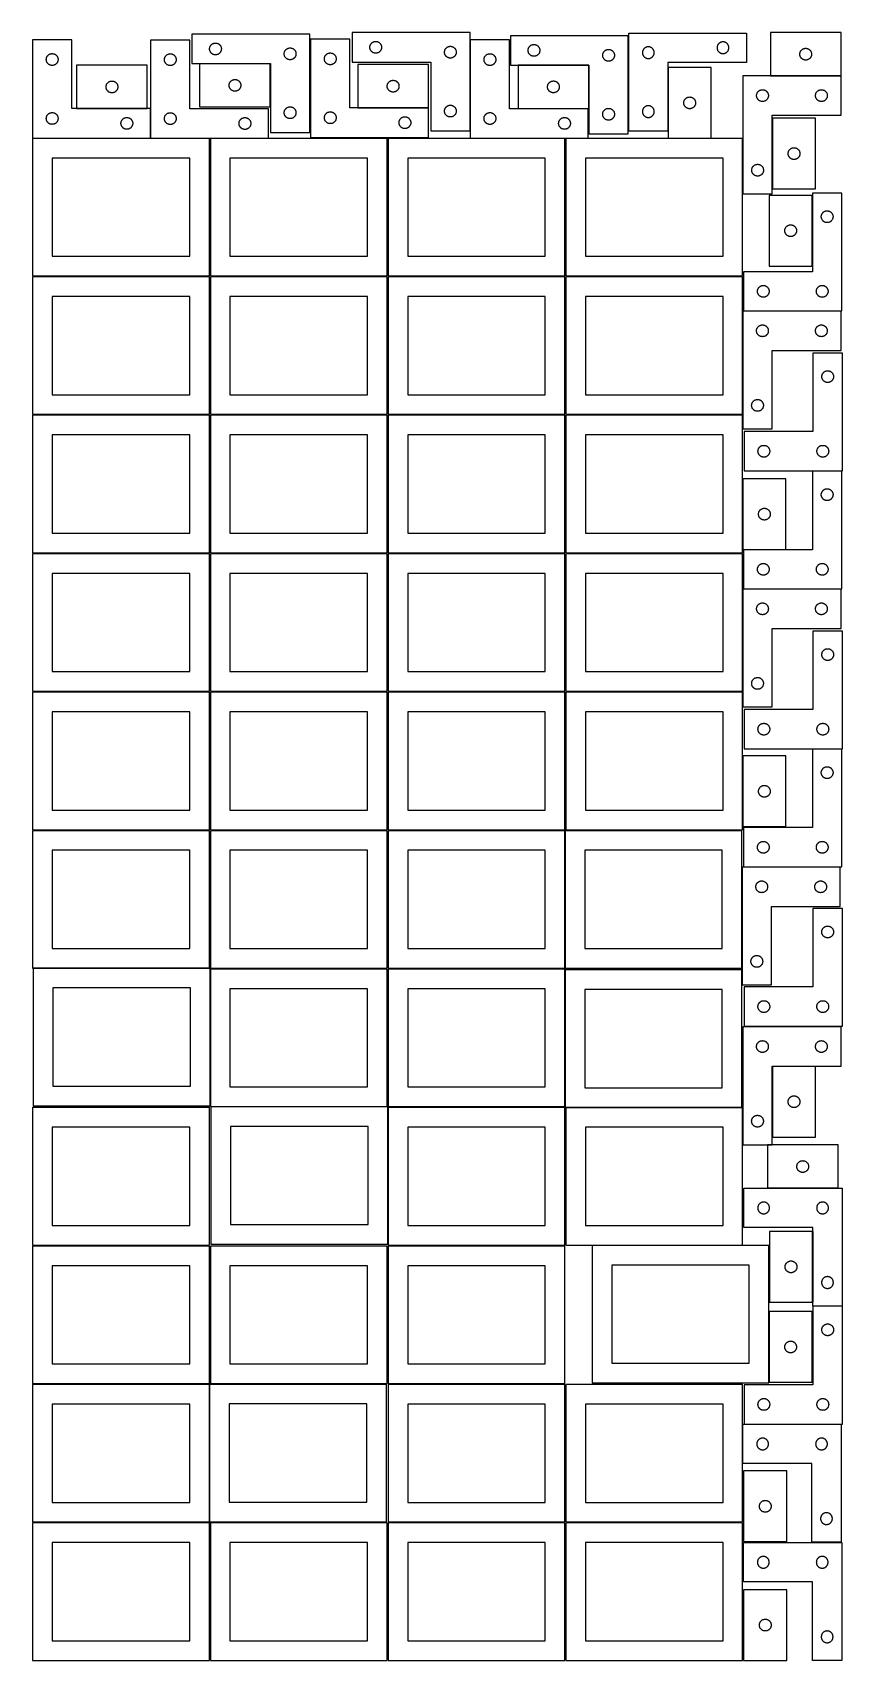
# Model space of a CAD drawing. Header units: millimetres. Extents: x 7 to 1243, y 7 to 2493.
import ezdxf

# ---------------------------------------------------------------- set-up
doc = ezdxf.new("R2010")
doc.units = ezdxf.units.MM
doc.layers.add('COMMON', color=5, linetype='CONTINUOUS', true_color=0x0000ff)
doc.layers.add('CUT', color=7, linetype='CONTINUOUS', true_color=0x000000)

msp = doc.modelspace()

# ---------------------------------------------------------------- linework, layer by layer
at = {"layer": 'COMMON'}
for p, q in [((369.633174, 2445.820233), (261.633174, 2445.820233)), ((856.049314, 2443.527508), (748.049314, 2443.527508)), ((977.087942, 2342.705874), (977.087942, 2439.980774)), ((1133.395835, 2427.232139), (1241.395835, 2427.232139)), ((73.744807, 2377.289272), (181.744807, 2377.289272)), ((503.201719, 2378.351528), (611.201719, 2378.351528)), ((1136.495835, 2362.539371), (1136.495835, 2254.539371)), ((1197.504737, 2136.697571), (1197.504737, 2244.697571)), ((1091.183738, 1811.682193), (1091.183738, 1703.682193)), ((1091.183738, 1388.322815), (1091.183738, 1280.322815)), ((1136.399781, 914.030399), (1136.399781, 806.030399)), ((1236.829358, 727.928926), (1128.829358, 727.928926)), ((1198.035802, 661.828926), (1198.035802, 553.828926))]:
    msp.add_line(p, q, dxfattribs=at)
at = {"layer": 'CUT'}
for p, q in [((429.875849, 2490.920233), (249.875849, 2490.920233)), ((249.875849, 2490.920233), (249.875849, 2445.920233)), ((429.875849, 2340.920233), (429.875849, 2490.920233)), ((674.673212, 2493.412176), (494.673212, 2493.412176)), ((494.673212, 2493.412176), (494.673212, 2448.412176)), ((674.673212, 2343.412176), (674.673212, 2493.412176)), ((916.285029, 2488.627508), (736.285029, 2488.627508)), ((736.285029, 2488.627508), (736.285029, 2443.627508)), ((916.285029, 2338.627508), (916.285029, 2488.627508)), ((916.987942, 2492.705874), (1096.987942, 2492.705874)), ((916.987942, 2342.705874), (916.987942, 2492.705874)), ((1096.987942, 2492.705874), (1096.987942, 2447.705874)), ((1241.395835, 2493.33214), (1133.395835, 2493.33214)), ((1133.395835, 2493.33214), (1133.395835, 2427.33214)), ((1241.395835, 2427.33214), (1241.395835, 2493.33214)), ((66.520933, 2482.189272), (6.520933, 2482.189272)), ((6.520933, 2482.189272), (6.520933, 2332.189272)), ((66.520933, 2377.189272), (66.520933, 2482.189272)), ((246.837095, 2481.989565), (186.837095, 2481.989565)), ((186.837095, 2481.989565), (186.837095, 2331.989565)), ((246.837095, 2376.989565), (246.837095, 2481.989565)), ((276.875849, 2468.420233), (276.895119, 2469.008861)), ((276.895119, 2467.831605), (276.875849, 2468.420233)), ((276.895119, 2469.008861), (276.952845, 2469.594969)), ((276.952845, 2467.245497), (276.895119, 2467.831605)), ((276.952845, 2469.594969), (277.048781, 2470.176046)), ((277.048781, 2466.66442), (276.952845, 2467.245497)), ((277.048781, 2470.176046), (277.182516, 2470.749604)), ((277.182516, 2466.090862), (277.048781, 2466.66442)), ((277.182516, 2470.749604), (277.353478, 2471.313188)), ((277.353478, 2465.527278), (277.182516, 2466.090862)), ((277.353478, 2471.313188), (277.560933, 2471.864384)), ((277.560933, 2464.976082), (277.353478, 2465.527278)), ((277.560933, 2471.864384), (277.803994, 2472.400831)), ((277.803994, 2464.439635), (277.560933, 2464.976082)), ((277.803994, 2472.400831), (278.08162, 2472.920233)), ((278.08162, 2463.920233), (277.803994, 2464.439635)), ((278.08162, 2472.920233), (278.392622, 2473.420365)), ((278.392622, 2463.420101), (278.08162, 2463.920233)), ((278.392622, 2473.420365), (278.735669, 2473.899086)), ((278.735669, 2462.94138), (278.392622, 2463.420101)), ((278.735669, 2473.899086), (279.109291, 2474.354345)), ((279.109291, 2462.486121), (278.735669, 2462.94138)), ((279.109291, 2474.354345), (279.511888, 2474.784194)), ((279.511888, 2462.056272), (279.109291, 2462.486121)), ((279.511888, 2474.784194), (279.941737, 2475.186791)), ((279.941737, 2461.653675), (279.511888, 2462.056272)), ((279.941737, 2475.186791), (280.396996, 2475.560413)), ((280.396996, 2475.560413), (280.875717, 2475.90346)), ((280.875717, 2475.90346), (281.375849, 2476.214462)), ((281.375849, 2476.214462), (281.895251, 2476.492088)), ((281.895251, 2476.492088), (282.431698, 2476.735149)), ((282.431698, 2476.735149), (282.982894, 2476.942604)), ((282.982894, 2476.942604), (283.546477, 2477.113565)), ((283.546477, 2477.113565), (284.120036, 2477.247301)), ((284.120036, 2477.247301), (284.701113, 2477.343237)), ((284.701113, 2477.343237), (285.287221, 2477.400963)), ((285.287221, 2477.400963), (285.875849, 2477.420233)), ((285.875849, 2477.420233), (286.464477, 2477.400963)), ((286.464477, 2477.400963), (287.050585, 2477.343237)), ((287.050585, 2477.343237), (287.631662, 2477.247301)), ((287.631662, 2477.247301), (288.20522, 2477.113565)), ((288.20522, 2477.113565), (288.768804, 2476.942604)), ((288.768804, 2476.942604), (289.32, 2476.735149)), ((289.32, 2476.735149), (289.856447, 2476.492088)), ((289.856447, 2476.492088), (290.375849, 2476.214462)), ((290.375849, 2476.214462), (290.875981, 2475.90346)), ((290.875981, 2475.90346), (291.354702, 2475.560413)), ((291.354702, 2475.560413), (291.809961, 2475.186791)), ((291.809961, 2475.186791), (292.23981, 2474.784194)), ((292.23981, 2462.056272), (291.809961, 2461.653675)), ((292.23981, 2474.784194), (292.642407, 2474.354345)), ((292.642407, 2462.486121), (292.23981, 2462.056272)), ((292.642407, 2474.354345), (293.016029, 2473.899086)), ((293.016029, 2462.94138), (292.642407, 2462.486121)), ((293.016029, 2473.899086), (293.359075, 2473.420365)), ((293.359075, 2463.420101), (293.016029, 2462.94138)), ((293.359075, 2473.420365), (293.670078, 2472.920233)), ((293.670078, 2463.920233), (293.359075, 2463.420101)), ((293.670078, 2472.920233), (293.947704, 2472.400831)), ((293.947704, 2464.439635), (293.670078, 2463.920233)), ((293.947704, 2472.400831), (294.190765, 2471.864384)), ((294.190765, 2464.976082), (293.947704, 2464.439635)), ((294.190765, 2471.864384), (294.39822, 2471.313188)), ((294.39822, 2465.527278), (294.190765, 2464.976082)), ((294.39822, 2471.313188), (294.569181, 2470.749604)), ((294.569181, 2466.090862), (294.39822, 2465.527278)), ((294.569181, 2470.749604), (294.702916, 2470.176046)), ((294.702916, 2466.66442), (294.569181, 2466.090862)), ((294.702916, 2470.176046), (294.798853, 2469.594969)), ((294.798853, 2467.245497), (294.702916, 2466.66442)), ((294.798853, 2469.594969), (294.856579, 2469.008861)), ((294.856579, 2467.831605), (294.798853, 2467.245497)), ((294.856579, 2469.008861), (294.875849, 2468.420233)), ((294.875849, 2468.420233), (294.856579, 2467.831605)), ((390.895119, 2461.508861), (390.952845, 2462.094969)), ((390.952845, 2462.094969), (391.048781, 2462.676046)), ((391.048781, 2462.676046), (391.182516, 2463.249604)), ((391.182516, 2463.249604), (391.353478, 2463.813188)), ((391.353478, 2463.813188), (391.560933, 2464.364384)), ((391.560933, 2464.364384), (391.803994, 2464.900831)), ((391.803994, 2464.900831), (392.08162, 2465.420233)), ((392.08162, 2465.420233), (392.392622, 2465.920365)), ((392.392622, 2465.920365), (392.735669, 2466.399086)), ((392.735669, 2466.399086), (393.109291, 2466.854345)), ((393.109291, 2466.854345), (393.511888, 2467.284194)), ((393.511888, 2467.284194), (393.941737, 2467.686791)), ((393.941737, 2467.686791), (394.396996, 2468.060413)), ((394.396996, 2468.060413), (394.875717, 2468.40346)), ((394.875717, 2468.40346), (395.375849, 2468.714462)), ((395.375849, 2468.714462), (395.895251, 2468.992088)), ((395.895251, 2468.992088), (396.431698, 2469.235149)), ((396.431698, 2469.235149), (396.982894, 2469.442604)), ((396.982894, 2469.442604), (397.546477, 2469.613565)), ((397.546477, 2469.613565), (398.120036, 2469.747301)), ((398.120036, 2469.747301), (398.701113, 2469.843237)), ((398.701113, 2469.843237), (399.287221, 2469.900963)), ((399.287221, 2469.900963), (399.875849, 2469.920233)), ((399.875849, 2469.920233), (400.464477, 2469.900963)), ((400.464477, 2469.900963), (401.050585, 2469.843237)), ((401.050585, 2469.843237), (401.631662, 2469.747301)), ((401.631662, 2469.747301), (402.20522, 2469.613565)), ((402.20522, 2469.613565), (402.768804, 2469.442604)), ((402.768804, 2469.442604), (403.32, 2469.235149)), ((403.32, 2469.235149), (403.856447, 2468.992088)), ((403.856447, 2468.992088), (404.375849, 2468.714462)), ((404.375849, 2468.714462), (404.875981, 2468.40346)), ((404.875981, 2468.40346), (405.354702, 2468.060413)), ((405.354702, 2468.060413), (405.809961, 2467.686791)), ((405.809961, 2467.686791), (406.23981, 2467.284194)), ((406.23981, 2467.284194), (406.642407, 2466.854345)), ((406.642407, 2466.854345), (407.016029, 2466.399086)), ((407.016029, 2466.399086), (407.359075, 2465.920365)), ((407.359075, 2465.920365), (407.670078, 2465.420233)), ((407.670078, 2465.420233), (407.947704, 2464.900831)), ((407.947704, 2464.900831), (408.190765, 2464.364384)), ((408.190765, 2464.364384), (408.39822, 2463.813188)), ((408.39822, 2463.813188), (408.569181, 2463.249604)), ((408.569181, 2463.249604), (408.702916, 2462.676046)), ((408.702916, 2462.676046), (408.798853, 2462.094969)), ((408.798853, 2462.094969), (408.856579, 2461.508861)), ((491.201719, 2483.251528), (431.201719, 2483.251528)), ((431.201719, 2483.251528), (431.201719, 2333.251528)), ((458.872347, 2461.944861), (459.445906, 2462.078596)), ((459.445906, 2462.078596), (460.026983, 2462.174532)), ((460.026983, 2462.174532), (460.613091, 2462.232259)), ((460.613091, 2462.232259), (461.201719, 2462.251528)), ((461.201719, 2462.251528), (461.790347, 2462.232259)), ((461.790347, 2462.232259), (462.376454, 2462.174532)), ((462.376454, 2462.174532), (462.957532, 2462.078596)), ((462.957532, 2462.078596), (463.53109, 2461.944861)), ((491.201719, 2378.251528), (491.201719, 2483.251528)), ((521.673212, 2470.912176), (521.692482, 2471.500805)), ((521.692482, 2470.323548), (521.673212, 2470.912176)), ((521.692482, 2471.500805), (521.750208, 2472.086912)), ((521.750208, 2469.737441), (521.692482, 2470.323548)), ((521.750208, 2472.086912), (521.846145, 2472.667989)), ((521.846145, 2469.156363), (521.750208, 2469.737441)), ((521.846145, 2472.667989), (521.97988, 2473.241548)), ((521.97988, 2468.582805), (521.846145, 2469.156363)), ((521.97988, 2473.241548), (522.150841, 2473.805132)), ((522.150841, 2468.019221), (521.97988, 2468.582805)), ((522.150841, 2473.805132), (522.358296, 2474.356327)), ((522.358296, 2467.468025), (522.150841, 2468.019221)), ((522.358296, 2474.356327), (522.601358, 2474.892775)), ((522.601358, 2466.931578), (522.358296, 2467.468025)), ((522.601358, 2474.892775), (522.878984, 2475.412176)), ((522.878984, 2466.412176), (522.601358, 2466.931578)), ((522.878984, 2475.412176), (523.189986, 2475.912308)), ((523.189986, 2465.912044), (522.878984, 2466.412176)), ((523.189986, 2475.912308), (523.533032, 2476.391029)), ((523.533032, 2465.433324), (523.189986, 2465.912044)), ((523.533032, 2476.391029), (523.906654, 2476.846289)), ((523.906654, 2464.978064), (523.533032, 2465.433324)), ((523.906654, 2476.846289), (524.309251, 2477.276137)), ((524.309251, 2464.548215), (523.906654, 2464.978064)), ((524.309251, 2477.276137), (524.7391, 2477.678735)), ((524.7391, 2464.145618), (524.309251, 2464.548215)), ((524.7391, 2477.678735), (525.194359, 2478.052356)), ((525.194359, 2463.771996), (524.7391, 2464.145618)), ((525.194359, 2478.052356), (525.67308, 2478.395403)), ((525.67308, 2463.42895), (525.194359, 2463.771996)), ((525.67308, 2478.395403), (526.173212, 2478.706405)), ((526.173212, 2463.117948), (525.67308, 2463.42895)), ((526.173212, 2478.706405), (526.692614, 2478.984031)), ((526.692614, 2462.840322), (526.173212, 2463.117948)), ((526.692614, 2478.984031), (527.229061, 2479.227092)), ((527.229061, 2462.597261), (526.692614, 2462.840322)), ((527.229061, 2479.227092), (527.780257, 2479.434548)), ((527.780257, 2462.389805), (527.229061, 2462.597261)), ((527.780257, 2479.434548), (528.343841, 2479.605509)), ((528.343841, 2462.218844), (527.780257, 2462.389805)), ((528.343841, 2479.605509), (528.917399, 2479.739244)), ((528.917399, 2462.085109), (528.343841, 2462.218844)), ((528.917399, 2479.739244), (529.498476, 2479.83518)), ((529.498476, 2461.989173), (528.917399, 2462.085109)), ((529.498476, 2479.83518), (530.084584, 2479.892907)), ((530.084584, 2479.892907), (530.673212, 2479.912176)), ((530.673212, 2479.912176), (531.26184, 2479.892907)), ((531.26184, 2479.892907), (531.847948, 2479.83518)), ((531.847948, 2479.83518), (532.429025, 2479.739244)), ((532.429025, 2462.085109), (531.847948, 2461.989173)), ((532.429025, 2479.739244), (533.002584, 2479.605509)), ((533.002584, 2462.218844), (532.429025, 2462.085109)), ((533.002584, 2479.605509), (533.566167, 2479.434548)), ((533.566167, 2462.389805), (533.002584, 2462.218844)), ((533.566167, 2479.434548), (534.117363, 2479.227092)), ((534.117363, 2462.597261), (533.566167, 2462.389805)), ((534.117363, 2479.227092), (534.65381, 2478.984031)), ((534.65381, 2462.840322), (534.117363, 2462.597261)), ((534.65381, 2478.984031), (535.173212, 2478.706405)), ((535.173212, 2463.117948), (534.65381, 2462.840322)), ((535.173212, 2478.706405), (535.673344, 2478.395403)), ((535.673344, 2463.42895), (535.173212, 2463.117948)), ((535.673344, 2478.395403), (536.152065, 2478.052356)), ((536.152065, 2463.771996), (535.673344, 2463.42895)), ((536.152065, 2478.052356), (536.607325, 2477.678735)), ((536.607325, 2464.145618), (536.152065, 2463.771996)), ((536.607325, 2477.678735), (537.037173, 2477.276137)), ((537.037173, 2464.548215), (536.607325, 2464.145618)), ((537.037173, 2477.276137), (537.43977, 2476.846289)), ((537.43977, 2464.978064), (537.037173, 2464.548215)), ((537.43977, 2476.846289), (537.813392, 2476.391029)), ((537.813392, 2465.433324), (537.43977, 2464.978064)), ((537.813392, 2476.391029), (538.156439, 2475.912308)), ((538.156439, 2465.912044), (537.813392, 2465.433324)), ((538.156439, 2475.912308), (538.467441, 2475.412176)), ((538.467441, 2466.412176), (538.156439, 2465.912044)), ((538.467441, 2475.412176), (538.745067, 2474.892775)), ((538.745067, 2466.931578), (538.467441, 2466.412176)), ((538.745067, 2474.892775), (538.988128, 2474.356327)), ((538.988128, 2467.468025), (538.745067, 2466.931578)), ((538.988128, 2474.356327), (539.195583, 2473.805132)), ((539.195583, 2468.019221), (538.988128, 2467.468025)), ((539.195583, 2473.805132), (539.366545, 2473.241548)), ((539.366545, 2468.582805), (539.195583, 2468.019221)), ((539.366545, 2473.241548), (539.50028, 2472.667989)), ((539.50028, 2469.156363), (539.366545, 2468.582805)), ((539.50028, 2472.667989), (539.596216, 2472.086912)), ((539.596216, 2469.737441), (539.50028, 2469.156363)), ((539.596216, 2472.086912), (539.653942, 2471.500805)), ((539.653942, 2470.323548), (539.596216, 2469.737441)), ((539.653942, 2471.500805), (539.673212, 2470.912176)), ((539.673212, 2470.912176), (539.653942, 2470.323548)), ((635.673212, 2463.412176), (635.692482, 2464.000805)), ((635.692482, 2462.823548), (635.673212, 2463.412176)), ((635.692482, 2464.000805), (635.750208, 2464.586912)), ((635.750208, 2462.237441), (635.692482, 2462.823548)), ((635.750208, 2464.586912), (635.846145, 2465.167989)), ((635.846145, 2461.656363), (635.750208, 2462.237441)), ((635.846145, 2465.167989), (635.97988, 2465.741548)), ((635.97988, 2465.741548), (636.150841, 2466.305132)), ((636.150841, 2466.305132), (636.358296, 2466.856327)), ((636.358296, 2466.856327), (636.601358, 2467.392775)), ((636.601358, 2467.392775), (636.878984, 2467.912176)), ((636.878984, 2467.912176), (637.189986, 2468.412308)), ((637.189986, 2468.412308), (637.533032, 2468.891029)), ((637.533032, 2468.891029), (637.906654, 2469.346289)), ((637.906654, 2469.346289), (638.309251, 2469.776137)), ((638.309251, 2469.776137), (638.7391, 2470.178735)), ((638.7391, 2470.178735), (639.194359, 2470.552356)), ((639.194359, 2470.552356), (639.67308, 2470.895403)), ((639.67308, 2470.895403), (640.173212, 2471.206405)), ((640.173212, 2471.206405), (640.692614, 2471.484031)), ((640.692614, 2471.484031), (641.229061, 2471.727092)), ((641.229061, 2471.727092), (641.780257, 2471.934548)), ((641.780257, 2471.934548), (642.343841, 2472.105509)), ((642.343841, 2472.105509), (642.917399, 2472.239244)), ((642.917399, 2472.239244), (643.498476, 2472.33518)), ((643.498476, 2472.33518), (644.084584, 2472.392907)), ((644.084584, 2472.392907), (644.673212, 2472.412176)), ((644.673212, 2472.412176), (645.26184, 2472.392907)), ((645.26184, 2472.392907), (645.847948, 2472.33518)), ((645.847948, 2472.33518), (646.429025, 2472.239244)), ((646.429025, 2472.239244), (647.002584, 2472.105509)), ((647.002584, 2472.105509), (647.566167, 2471.934548)), ((647.566167, 2471.934548), (648.117363, 2471.727092)), ((648.117363, 2471.727092), (648.65381, 2471.484031)), ((648.65381, 2471.484031), (649.173212, 2471.206405)), ((649.173212, 2471.206405), (649.673344, 2470.895403)), ((649.673344, 2470.895403), (650.152065, 2470.552356)), ((650.152065, 2470.552356), (650.607325, 2470.178735)), ((650.607325, 2470.178735), (651.037173, 2469.776137)), ((651.037173, 2469.776137), (651.43977, 2469.346289)), ((651.43977, 2469.346289), (651.813392, 2468.891029)), ((651.813392, 2468.891029), (652.156439, 2468.412308)), ((652.156439, 2468.412308), (652.467441, 2467.912176)), ((652.467441, 2467.912176), (652.745067, 2467.392775)), ((652.745067, 2467.392775), (652.988128, 2466.856327)), ((652.988128, 2466.856327), (653.195583, 2466.305132)), ((653.195583, 2466.305132), (653.366545, 2465.741548)), ((653.366545, 2465.741548), (653.50028, 2465.167989)), ((653.50028, 2465.167989), (653.596216, 2464.586912)), ((653.596216, 2462.237441), (653.50028, 2461.656363)), ((653.596216, 2464.586912), (653.653942, 2464.000805)), ((653.653942, 2462.823548), (653.596216, 2462.237441)), ((653.653942, 2464.000805), (653.673212, 2463.412176)), ((653.673212, 2463.412176), (653.653942, 2462.823548)), ((735.042142, 2482.113345), (675.042142, 2482.113345)), ((675.042142, 2482.113345), (675.042142, 2332.113345)), ((735.042142, 2377.113345), (735.042142, 2482.113345)), ((763.285029, 2466.127508), (763.304298, 2466.716137)), ((763.304298, 2465.53888), (763.285029, 2466.127508)), ((763.304298, 2466.716137), (763.362025, 2467.302244)), ((763.362025, 2464.952773), (763.304298, 2465.53888)), ((763.362025, 2467.302244), (763.457961, 2467.883321)), ((763.457961, 2464.371696), (763.362025, 2464.952773)), ((763.457961, 2467.883321), (763.591696, 2468.45688)), ((763.591696, 2463.798137), (763.457961, 2464.371696)), ((763.591696, 2468.45688), (763.762657, 2469.020464)), ((763.762657, 2463.234553), (763.591696, 2463.798137)), ((763.762657, 2469.020464), (763.970113, 2469.571659)), ((763.970113, 2462.683358), (763.762657, 2463.234553)), ((763.970113, 2469.571659), (764.213174, 2470.108107)), ((764.213174, 2462.14691), (763.970113, 2462.683358)), ((764.213174, 2470.108107), (764.4908, 2470.627508)), ((764.4908, 2461.627508), (764.213174, 2462.14691)), ((764.4908, 2470.627508), (764.801802, 2471.127641)), ((764.801802, 2471.127641), (765.144849, 2471.606361)), ((765.144849, 2471.606361), (765.51847, 2472.061621)), ((765.51847, 2472.061621), (765.921068, 2472.491469)), ((765.921068, 2472.491469), (766.350916, 2472.894067)), ((766.350916, 2472.894067), (766.806176, 2473.267688)), ((766.806176, 2473.267688), (767.284896, 2473.610735)), ((767.284896, 2473.610735), (767.785029, 2473.921737)), ((767.785029, 2473.921737), (768.30443, 2474.199363)), ((768.30443, 2474.199363), (768.840878, 2474.442424)), ((768.840878, 2474.442424), (769.392073, 2474.64988)), ((769.392073, 2474.64988), (769.955657, 2474.820841)), ((769.955657, 2474.820841), (770.529216, 2474.954576)), ((770.529216, 2474.954576), (771.110293, 2475.050512)), ((771.110293, 2475.050512), (771.6964, 2475.108239)), ((771.6964, 2475.108239), (772.285029, 2475.127508)), ((772.285029, 2475.127508), (772.873657, 2475.108239)), ((772.873657, 2475.108239), (773.459764, 2475.050512)), ((773.459764, 2475.050512), (774.040841, 2474.954576)), ((774.040841, 2474.954576), (774.6144, 2474.820841)), ((774.6144, 2474.820841), (775.177984, 2474.64988)), ((775.177984, 2474.64988), (775.729179, 2474.442424)), ((775.729179, 2474.442424), (776.265627, 2474.199363)), ((776.265627, 2474.199363), (776.785029, 2473.921737)), ((776.785029, 2473.921737), (777.285161, 2473.610735)), ((777.285161, 2473.610735), (777.763881, 2473.267688)), ((777.763881, 2473.267688), (778.219141, 2472.894067)), ((778.219141, 2472.894067), (778.64899, 2472.491469)), ((778.64899, 2472.491469), (779.051587, 2472.061621)), ((779.051587, 2472.061621), (779.425209, 2471.606361)), ((779.425209, 2471.606361), (779.768255, 2471.127641)), ((779.768255, 2471.127641), (780.079257, 2470.627508)), ((780.079257, 2470.627508), (780.356883, 2470.108107)), ((780.356883, 2462.14691), (780.079257, 2461.627508)), ((780.356883, 2470.108107), (780.599944, 2469.571659)), ((780.599944, 2462.683358), (780.356883, 2462.14691)), ((780.599944, 2469.571659), (780.8074, 2469.020464)), ((780.8074, 2463.234553), (780.599944, 2462.683358)), ((780.8074, 2469.020464), (780.978361, 2468.45688)), ((780.978361, 2463.798137), (780.8074, 2463.234553)), ((780.978361, 2468.45688), (781.112096, 2467.883321)), ((781.112096, 2464.371696), (780.978361, 2463.798137)), ((781.112096, 2467.883321), (781.208032, 2467.302244)), ((781.208032, 2464.952773), (781.112096, 2464.371696)), ((781.208032, 2467.302244), (781.265759, 2466.716137)), ((781.265759, 2465.53888), (781.208032, 2464.952773)), ((781.265759, 2466.716137), (781.285029, 2466.127508)), ((781.285029, 2466.127508), (781.265759, 2465.53888)), ((877.762657, 2461.520464), (877.970113, 2462.071659)), ((877.970113, 2462.071659), (878.213174, 2462.608107)), ((878.213174, 2462.608107), (878.4908, 2463.127508)), ((878.4908, 2463.127508), (878.801802, 2463.627641)), ((878.801802, 2463.627641), (879.144849, 2464.106361)), ((879.144849, 2464.106361), (879.51847, 2464.561621)), ((879.51847, 2464.561621), (879.921068, 2464.991469)), ((879.921068, 2464.991469), (880.350916, 2465.394067)), ((880.350916, 2465.394067), (880.806176, 2465.767688)), ((880.806176, 2465.767688), (881.284896, 2466.110735)), ((881.284896, 2466.110735), (881.785029, 2466.421737)), ((881.785029, 2466.421737), (882.30443, 2466.699363)), ((882.30443, 2466.699363), (882.840878, 2466.942424)), ((882.840878, 2466.942424), (883.392073, 2467.14988)), ((883.392073, 2467.14988), (883.955657, 2467.320841)), ((883.955657, 2467.320841), (884.529216, 2467.454576)), ((884.529216, 2467.454576), (885.110293, 2467.550512)), ((885.110293, 2467.550512), (885.6964, 2467.608239)), ((885.6964, 2467.608239), (886.285029, 2467.627508)), ((886.285029, 2467.627508), (886.873657, 2467.608239)), ((886.873657, 2467.608239), (887.459764, 2467.550512)), ((887.459764, 2467.550512), (888.040841, 2467.454576)), ((888.040841, 2467.454576), (888.6144, 2467.320841)), ((888.6144, 2467.320841), (889.177984, 2467.14988)), ((889.177984, 2467.14988), (889.729179, 2466.942424)), ((889.729179, 2466.942424), (890.265627, 2466.699363)), ((890.265627, 2466.699363), (890.785029, 2466.421737)), ((890.785029, 2466.421737), (891.285161, 2466.110735)), ((891.285161, 2466.110735), (891.763881, 2465.767688)), ((891.763881, 2465.767688), (892.219141, 2465.394067)), ((892.219141, 2465.394067), (892.64899, 2464.991469)), ((892.64899, 2464.991469), (893.051587, 2464.561621)), ((893.051587, 2464.561621), (893.425209, 2464.106361)), ((893.425209, 2464.106361), (893.768255, 2463.627641)), ((893.768255, 2463.627641), (894.079257, 2463.127508)), ((894.079257, 2463.127508), (894.356883, 2462.608107)), ((894.356883, 2462.608107), (894.599944, 2462.071659)), ((894.599944, 2462.071659), (894.8074, 2461.520464)), ((938.007211, 2463.294502), (937.987942, 2462.705874)), ((937.987942, 2462.705874), (938.007211, 2462.117246)), ((938.064938, 2463.88061), (938.007211, 2463.294502)), ((938.007211, 2462.117246), (938.064938, 2461.531138)), ((938.160874, 2464.461687), (938.064938, 2463.88061)), ((938.294609, 2465.035245), (938.160874, 2464.461687)), ((938.465571, 2465.598829), (938.294609, 2465.035245)), ((938.673026, 2466.150025), (938.465571, 2465.598829)), ((938.916087, 2466.686472), (938.673026, 2466.150025)), ((939.193713, 2467.205874), (938.916087, 2466.686472)), ((939.504715, 2467.706006), (939.193713, 2467.205874)), ((939.847762, 2468.184727), (939.504715, 2467.706006)), ((940.221383, 2468.639986), (939.847762, 2468.184727)), ((940.623981, 2469.069835), (940.221383, 2468.639986)), ((941.053829, 2469.472432), (940.623981, 2469.069835)), ((941.509089, 2469.846054), (941.053829, 2469.472432)), ((941.98781, 2470.189101), (941.509089, 2469.846054)), ((942.487942, 2470.500103), (941.98781, 2470.189101)), ((943.007344, 2470.777729), (942.487942, 2470.500103)), ((943.543791, 2471.02079), (943.007344, 2470.777729)), ((944.094987, 2471.228245), (943.543791, 2471.02079)), ((944.65857, 2471.399206), (944.094987, 2471.228245)), ((945.232129, 2471.532942), (944.65857, 2471.399206)), ((945.813206, 2471.628878), (945.232129, 2471.532942)), ((946.399314, 2471.686604), (945.813206, 2471.628878)), ((946.987942, 2471.705874), (946.399314, 2471.686604)), ((947.57657, 2471.686604), (946.987942, 2471.705874)), ((948.162677, 2471.628878), (947.57657, 2471.686604)), ((948.743755, 2471.532942), (948.162677, 2471.628878)), ((949.317313, 2471.399206), (948.743755, 2471.532942)), ((949.880897, 2471.228245), (949.317313, 2471.399206)), ((950.432093, 2471.02079), (949.880897, 2471.228245)), ((950.96854, 2470.777729), (950.432093, 2471.02079)), ((951.487942, 2470.500103), (950.96854, 2470.777729)), ((951.988074, 2470.189101), (951.487942, 2470.500103)), ((952.466795, 2469.846054), (951.988074, 2470.189101)), ((952.922054, 2469.472432), (952.466795, 2469.846054)), ((953.351903, 2469.069835), (952.922054, 2469.472432)), ((953.7545, 2468.639986), (953.351903, 2469.069835)), ((954.128122, 2468.184727), (953.7545, 2468.639986)), ((954.471168, 2467.706006), (954.128122, 2468.184727)), ((954.78217, 2467.205874), (954.471168, 2467.706006)), ((955.059796, 2466.686472), (954.78217, 2467.205874)), ((955.302858, 2466.150025), (955.059796, 2466.686472)), ((955.510313, 2465.598829), (955.302858, 2466.150025)), ((955.681274, 2465.035245), (955.510313, 2465.598829)), ((955.815009, 2464.461687), (955.681274, 2465.035245)), ((955.910945, 2463.88061), (955.815009, 2464.461687)), ((955.968672, 2463.294502), (955.910945, 2463.88061)), ((955.910945, 2461.531138), (955.968672, 2462.117246)), ((955.987942, 2462.705874), (955.968672, 2463.294502)), ((955.968672, 2462.117246), (955.987942, 2462.705874)), ((1052.007211, 2470.794502), (1051.987942, 2470.205874)), ((1051.987942, 2470.205874), (1052.007211, 2469.617246)), ((1052.064938, 2471.38061), (1052.007211, 2470.794502)), ((1052.007211, 2469.617246), (1052.064938, 2469.031138)), ((1052.160874, 2471.961687), (1052.064938, 2471.38061)), ((1052.064938, 2469.031138), (1052.160874, 2468.450061)), ((1052.294609, 2472.535245), (1052.160874, 2471.961687)), ((1052.160874, 2468.450061), (1052.294609, 2467.876503)), ((1052.465571, 2473.098829), (1052.294609, 2472.535245)), ((1052.294609, 2467.876503), (1052.465571, 2467.312919)), ((1052.673026, 2473.650025), (1052.465571, 2473.098829)), ((1052.465571, 2467.312919), (1052.673026, 2466.761723)), ((1052.916087, 2474.186472), (1052.673026, 2473.650025)), ((1052.673026, 2466.761723), (1052.916087, 2466.225276)), ((1053.193713, 2474.705874), (1052.916087, 2474.186472)), ((1052.916087, 2466.225276), (1053.193713, 2465.705874)), ((1053.504715, 2475.206006), (1053.193713, 2474.705874)), ((1053.193713, 2465.705874), (1053.504715, 2465.205742)), ((1053.847762, 2475.684727), (1053.504715, 2475.206006)), ((1053.504715, 2465.205742), (1053.847762, 2464.727021)), ((1054.221383, 2476.139986), (1053.847762, 2475.684727)), ((1053.847762, 2464.727021), (1054.221383, 2464.271762)), ((1054.623981, 2476.569835), (1054.221383, 2476.139986)), ((1054.221383, 2464.271762), (1054.623981, 2463.841913)), ((1055.053829, 2476.972432), (1054.623981, 2476.569835)), ((1054.623981, 2463.841913), (1055.053829, 2463.439316)), ((1055.509089, 2477.346054), (1055.053829, 2476.972432)), ((1055.053829, 2463.439316), (1055.509089, 2463.065694)), ((1055.98781, 2477.689101), (1055.509089, 2477.346054)), ((1055.509089, 2463.065694), (1055.98781, 2462.722647)), ((1056.487942, 2478.000103), (1055.98781, 2477.689101)), ((1055.98781, 2462.722647), (1056.487942, 2462.411645)), ((1057.007344, 2478.277729), (1056.487942, 2478.000103)), ((1056.487942, 2462.411645), (1057.007344, 2462.134019)), ((1057.543791, 2478.52079), (1057.007344, 2478.277729)), ((1057.007344, 2462.134019), (1057.543791, 2461.890958)), ((1058.094987, 2478.728245), (1057.543791, 2478.52079)), ((1058.65857, 2478.899206), (1058.094987, 2478.728245)), ((1059.232129, 2479.032942), (1058.65857, 2478.899206)), ((1059.813206, 2479.128878), (1059.232129, 2479.032942)), ((1060.399314, 2479.186604), (1059.813206, 2479.128878)), ((1060.987942, 2479.205874), (1060.399314, 2479.186604)), ((1061.57657, 2479.186604), (1060.987942, 2479.205874)), ((1062.162677, 2479.128878), (1061.57657, 2479.186604)), ((1062.743755, 2479.032942), (1062.162677, 2479.128878)), ((1063.317313, 2478.899206), (1062.743755, 2479.032942)), ((1063.880897, 2478.728245), (1063.317313, 2478.899206)), ((1064.432093, 2478.52079), (1063.880897, 2478.728245)), ((1064.96854, 2478.277729), (1064.432093, 2478.52079)), ((1064.432093, 2461.890958), (1064.96854, 2462.134019)), ((1065.487942, 2478.000103), (1064.96854, 2478.277729)), ((1064.96854, 2462.134019), (1065.487942, 2462.411645)), ((1065.988074, 2477.689101), (1065.487942, 2478.000103)), ((1065.487942, 2462.411645), (1065.988074, 2462.722647)), ((1066.466795, 2477.346054), (1065.988074, 2477.689101)), ((1065.988074, 2462.722647), (1066.466795, 2463.065694)), ((1066.922054, 2476.972432), (1066.466795, 2477.346054)), ((1066.466795, 2463.065694), (1066.922054, 2463.439316)), ((1067.351903, 2476.569835), (1066.922054, 2476.972432)), ((1066.922054, 2463.439316), (1067.351903, 2463.841913)), ((1067.7545, 2476.139986), (1067.351903, 2476.569835)), ((1067.351903, 2463.841913), (1067.7545, 2464.271762)), ((1068.128122, 2475.684727), (1067.7545, 2476.139986)), ((1067.7545, 2464.271762), (1068.128122, 2464.727021)), ((1068.471168, 2475.206006), (1068.128122, 2475.684727)), ((1068.128122, 2464.727021), (1068.471168, 2465.205742)), ((1068.78217, 2474.705874), (1068.471168, 2475.206006)), ((1068.471168, 2465.205742), (1068.78217, 2465.705874)), ((1069.059796, 2474.186472), (1068.78217, 2474.705874)), ((1068.78217, 2465.705874), (1069.059796, 2466.225276)), ((1069.302858, 2473.650025), (1069.059796, 2474.186472)), ((1069.059796, 2466.225276), (1069.302858, 2466.761723)), ((1069.510313, 2473.098829), (1069.302858, 2473.650025)), ((1069.302858, 2466.761723), (1069.510313, 2467.312919)), ((1069.681274, 2472.535245), (1069.510313, 2473.098829)), ((1069.510313, 2467.312919), (1069.681274, 2467.876503)), ((1069.815009, 2471.961687), (1069.681274, 2472.535245)), ((1069.681274, 2467.876503), (1069.815009, 2468.450061)), ((1069.910945, 2471.38061), (1069.815009, 2471.961687)), ((1069.815009, 2468.450061), (1069.910945, 2469.031138)), ((1069.968672, 2470.794502), (1069.910945, 2471.38061)), ((1069.910945, 2469.031138), (1069.968672, 2469.617246)), ((1069.987942, 2470.205874), (1069.968672, 2470.794502)), ((1069.968672, 2469.617246), (1069.987942, 2470.205874)), ((1178.472831, 2461.506876), (1178.568767, 2462.087953)), ((1178.568767, 2462.087953), (1178.702502, 2462.661512)), ((1178.702502, 2462.661512), (1178.873464, 2463.225096)), ((1178.873464, 2463.225096), (1179.080919, 2463.776291)), ((1179.080919, 2463.776291), (1179.32398, 2464.312739)), ((1179.32398, 2464.312739), (1179.601606, 2464.83214)), ((1179.601606, 2464.83214), (1179.912608, 2465.332273)), ((1179.912608, 2465.332273), (1180.255655, 2465.810993)), ((1180.255655, 2465.810993), (1180.629276, 2466.266253)), ((1180.629276, 2466.266253), (1181.031874, 2466.696101)), ((1181.031874, 2466.696101), (1181.461722, 2467.098699)), ((1181.461722, 2467.098699), (1181.916982, 2467.472321)), ((1181.916982, 2467.472321), (1182.395703, 2467.815367)), ((1182.395703, 2467.815367), (1182.895835, 2468.126369)), ((1182.895835, 2468.126369), (1183.415237, 2468.403995)), ((1183.415237, 2468.403995), (1183.951684, 2468.647056)), ((1183.951684, 2468.647056), (1184.50288, 2468.854512)), ((1184.50288, 2468.854512), (1185.066463, 2469.025473)), ((1185.066463, 2469.025473), (1185.640022, 2469.159208)), ((1185.640022, 2469.159208), (1186.221099, 2469.255144)), ((1186.221099, 2469.255144), (1186.807207, 2469.312871)), ((1186.807207, 2469.312871), (1187.395835, 2469.33214)), ((1187.395835, 2469.33214), (1187.984463, 2469.312871)), ((1187.984463, 2469.312871), (1188.57057, 2469.255144)), ((1188.57057, 2469.255144), (1189.151648, 2469.159208)), ((1189.151648, 2469.159208), (1189.725206, 2469.025473)), ((1189.725206, 2469.025473), (1190.28879, 2468.854512)), ((1190.28879, 2468.854512), (1190.839986, 2468.647056)), ((1190.839986, 2468.647056), (1191.376433, 2468.403995)), ((1191.376433, 2468.403995), (1191.895835, 2468.126369)), ((1191.895835, 2468.126369), (1192.395967, 2467.815367)), ((1192.395967, 2467.815367), (1192.874688, 2467.472321)), ((1192.874688, 2467.472321), (1193.329947, 2467.098699)), ((1193.329947, 2467.098699), (1193.759796, 2466.696101)), ((1193.759796, 2466.696101), (1194.162393, 2466.266253)), ((1194.162393, 2466.266253), (1194.536015, 2465.810993)), ((1194.536015, 2465.810993), (1194.879061, 2465.332273)), ((1194.879061, 2465.332273), (1195.190063, 2464.83214)), ((1195.190063, 2464.83214), (1195.467689, 2464.312739)), ((1195.467689, 2464.312739), (1195.710751, 2463.776291)), ((1195.710751, 2463.776291), (1195.918206, 2463.225096)), ((1195.918206, 2463.225096), (1196.089167, 2462.661512)), ((1196.089167, 2462.661512), (1196.222902, 2462.087953)), ((1196.222902, 2462.087953), (1196.318839, 2461.506876)), ((27.520933, 2452.189272), (27.540202, 2452.777901)), ((27.540202, 2451.600644), (27.520933, 2452.189272)), ((27.540202, 2452.777901), (27.597929, 2453.364008)), ((27.597929, 2451.014537), (27.540202, 2451.600644)), ((27.597929, 2453.364008), (27.693865, 2453.945085)), ((27.693865, 2450.43346), (27.597929, 2451.014537)), ((27.693865, 2453.945085), (27.8276, 2454.518644)), ((27.8276, 2449.859901), (27.693865, 2450.43346)), ((27.8276, 2454.518644), (27.998561, 2455.082228)), ((27.998561, 2449.296317), (27.8276, 2449.859901)), ((27.998561, 2455.082228), (28.206017, 2455.633423)), ((28.206017, 2448.745122), (27.998561, 2449.296317)), ((28.206017, 2455.633423), (28.449078, 2456.169871)), ((28.449078, 2448.208674), (28.206017, 2448.745122)), ((28.449078, 2456.169871), (28.726704, 2456.689272)), ((28.726704, 2447.689272), (28.449078, 2448.208674)), ((28.726704, 2456.689272), (29.037706, 2457.189405)), ((29.037706, 2447.18914), (28.726704, 2447.689272)), ((29.037706, 2457.189405), (29.380752, 2457.668125)), ((29.380752, 2446.71042), (29.037706, 2447.18914)), ((29.380752, 2457.668125), (29.754374, 2458.123385)), ((29.754374, 2446.25516), (29.380752, 2446.71042)), ((29.754374, 2458.123385), (30.156972, 2458.553233)), ((30.156972, 2445.825311), (29.754374, 2446.25516)), ((30.156972, 2458.553233), (30.58682, 2458.955831)), ((30.58682, 2445.422714), (30.156972, 2445.825311)), ((30.58682, 2458.955831), (31.04208, 2459.329453)), ((31.04208, 2445.049092), (30.58682, 2445.422714)), ((31.04208, 2459.329453), (31.5208, 2459.672499)), ((31.5208, 2444.706046), (31.04208, 2445.049092)), ((31.5208, 2459.672499), (32.020933, 2459.983501)), ((32.020933, 2444.395044), (31.5208, 2444.706046)), ((32.020933, 2459.983501), (32.540334, 2460.261127)), ((32.540334, 2444.117418), (32.020933, 2444.395044)), ((32.540334, 2460.261127), (33.076782, 2460.504188)), ((33.076782, 2443.874357), (32.540334, 2444.117418)), ((33.076782, 2460.504188), (33.627977, 2460.711644)), ((33.627977, 2443.666901), (33.076782, 2443.874357)), ((33.627977, 2460.711644), (34.191561, 2460.882605)), ((34.191561, 2443.49594), (33.627977, 2443.666901)), ((34.191561, 2460.882605), (34.76512, 2461.01634)), ((34.76512, 2443.362205), (34.191561, 2443.49594)), ((34.76512, 2461.01634), (35.346197, 2461.112276)), ((35.346197, 2443.266269), (34.76512, 2443.362205)), ((35.346197, 2461.112276), (35.932304, 2461.170003)), ((35.932304, 2443.208542), (35.346197, 2443.266269)), ((35.932304, 2461.170003), (36.520933, 2461.189272)), ((36.520933, 2443.189272), (35.932304, 2443.208542)), ((36.520933, 2461.189272), (37.109561, 2461.170003)), ((37.109561, 2443.208542), (36.520933, 2443.189272)), ((37.109561, 2461.170003), (37.695668, 2461.112276)), ((37.695668, 2443.266269), (37.109561, 2443.208542)), ((37.695668, 2461.112276), (38.276745, 2461.01634)), ((38.276745, 2443.362205), (37.695668, 2443.266269)), ((38.276745, 2461.01634), (38.850304, 2460.882605)), ((38.850304, 2443.49594), (38.276745, 2443.362205)), ((38.850304, 2460.882605), (39.413888, 2460.711644)), ((39.413888, 2443.666901), (38.850304, 2443.49594)), ((39.413888, 2460.711644), (39.965083, 2460.504188)), ((39.965083, 2443.874357), (39.413888, 2443.666901)), ((39.965083, 2460.504188), (40.501531, 2460.261127)), ((40.501531, 2444.117418), (39.965083, 2443.874357)), ((40.501531, 2460.261127), (41.020933, 2459.983501)), ((41.020933, 2444.395044), (40.501531, 2444.117418)), ((41.020933, 2459.983501), (41.521065, 2459.672499)), ((41.521065, 2444.706046), (41.020933, 2444.395044)), ((41.521065, 2459.672499), (41.999785, 2459.329453)), ((41.999785, 2445.049092), (41.521065, 2444.706046)), ((41.999785, 2459.329453), (42.455045, 2458.955831)), ((42.455045, 2445.422714), (41.999785, 2445.049092)), ((42.455045, 2458.955831), (42.884894, 2458.553233)), ((42.884894, 2445.825311), (42.455045, 2445.422714)), ((42.884894, 2458.553233), (43.287491, 2458.123385)), ((43.287491, 2446.25516), (42.884894, 2445.825311)), ((43.287491, 2458.123385), (43.661113, 2457.668125)), ((43.661113, 2446.71042), (43.287491, 2446.25516)), ((43.661113, 2457.668125), (44.004159, 2457.189405)), ((44.004159, 2447.18914), (43.661113, 2446.71042)), ((44.004159, 2457.189405), (44.315161, 2456.689272)), ((44.315161, 2447.689272), (44.004159, 2447.18914)), ((44.315161, 2456.689272), (44.592787, 2456.169871)), ((44.592787, 2448.208674), (44.315161, 2447.689272)), ((44.592787, 2456.169871), (44.835848, 2455.633423)), ((44.835848, 2448.745122), (44.592787, 2448.208674)), ((44.835848, 2455.633423), (45.043304, 2455.082228)), ((45.043304, 2449.296317), (44.835848, 2448.745122)), ((45.043304, 2455.082228), (45.214265, 2454.518644)), ((45.214265, 2449.859901), (45.043304, 2449.296317)), ((45.214265, 2454.518644), (45.348, 2453.945085)), ((45.348, 2450.43346), (45.214265, 2449.859901)), ((45.348, 2453.945085), (45.443936, 2453.364008)), ((45.443936, 2451.014537), (45.348, 2450.43346)), ((45.443936, 2453.364008), (45.501663, 2452.777901)), ((45.501663, 2451.600644), (45.443936, 2451.014537)), ((45.501663, 2452.777901), (45.520933, 2452.189272)), ((45.520933, 2452.189272), (45.501663, 2451.600644)), ((181.744807, 2443.389273), (73.744807, 2443.389273)), ((73.744807, 2443.389273), (73.744807, 2377.389273)), ((181.744807, 2377.389273), (181.744807, 2443.389273)), ((207.837095, 2451.989565), (207.856364, 2452.578194)), ((207.856364, 2451.400937), (207.837095, 2451.989565)), ((207.856364, 2452.578194), (207.914091, 2453.164301)), ((207.914091, 2450.81483), (207.856364, 2451.400937)), ((207.914091, 2453.164301), (208.010027, 2453.745378)), ((208.010027, 2450.233753), (207.914091, 2450.81483)), ((208.010027, 2453.745378), (208.143762, 2454.318937)), ((208.143762, 2449.660194), (208.010027, 2450.233753)), ((208.143762, 2454.318937), (208.314723, 2454.882521)), ((208.314723, 2449.09661), (208.143762, 2449.660194)), ((208.314723, 2454.882521), (208.522179, 2455.433716)), ((208.522179, 2448.545415), (208.314723, 2449.09661)), ((208.522179, 2455.433716), (208.76524, 2455.970164)), ((208.76524, 2448.008967), (208.522179, 2448.545415)), ((208.76524, 2455.970164), (209.042866, 2456.489565)), ((209.042866, 2447.489565), (208.76524, 2448.008967)), ((209.042866, 2456.489565), (209.353868, 2456.989698)), ((209.353868, 2446.989433), (209.042866, 2447.489565)), ((209.353868, 2456.989698), (209.696915, 2457.468418)), ((209.696915, 2446.510713), (209.353868, 2446.989433)), ((209.696915, 2457.468418), (210.070536, 2457.923678)), ((210.070536, 2446.055453), (209.696915, 2446.510713)), ((210.070536, 2457.923678), (210.473134, 2458.353526)), ((210.473134, 2445.625604), (210.070536, 2446.055453)), ((210.473134, 2458.353526), (210.902982, 2458.756124)), ((210.902982, 2445.223007), (210.473134, 2445.625604)), ((210.902982, 2458.756124), (211.358242, 2459.129745)), ((211.358242, 2444.849385), (210.902982, 2445.223007)), ((211.358242, 2459.129745), (211.836963, 2459.472792)), ((211.836963, 2444.506339), (211.358242, 2444.849385)), ((211.836963, 2459.472792), (212.337095, 2459.783794)), ((212.337095, 2444.195337), (211.836963, 2444.506339)), ((212.337095, 2459.783794), (212.856496, 2460.06142)), ((212.856496, 2443.917711), (212.337095, 2444.195337)), ((212.856496, 2460.06142), (213.392944, 2460.304481)), ((213.392944, 2443.67465), (212.856496, 2443.917711)), ((213.392944, 2460.304481), (213.944139, 2460.511937)), ((213.944139, 2443.467194), (213.392944, 2443.67465)), ((213.944139, 2460.511937), (214.507723, 2460.682898)), ((214.507723, 2443.296233), (213.944139, 2443.467194)), ((214.507723, 2460.682898), (215.081282, 2460.816633)), ((215.081282, 2443.162498), (214.507723, 2443.296233)), ((215.081282, 2460.816633), (215.662359, 2460.912569)), ((215.662359, 2443.066562), (215.081282, 2443.162498)), ((215.662359, 2460.912569), (216.248466, 2460.970296)), ((216.248466, 2443.008835), (215.662359, 2443.066562)), ((216.248466, 2460.970296), (216.837095, 2460.989565)), ((216.837095, 2442.989565), (216.248466, 2443.008835)), ((216.837095, 2460.989565), (217.425723, 2460.970296)), ((217.425723, 2443.008835), (216.837095, 2442.989565)), ((217.425723, 2460.970296), (218.01183, 2460.912569)), ((218.01183, 2443.066562), (217.425723, 2443.008835)), ((218.01183, 2460.912569), (218.592908, 2460.816633)), ((218.592908, 2443.162498), (218.01183, 2443.066562)), ((218.592908, 2460.816633), (219.166466, 2460.682898)), ((219.166466, 2443.296233), (218.592908, 2443.162498)), ((219.166466, 2460.682898), (219.73005, 2460.511937)), ((219.73005, 2443.467194), (219.166466, 2443.296233)), ((219.73005, 2460.511937), (220.281246, 2460.304481)), ((220.281246, 2443.67465), (219.73005, 2443.467194)), ((220.281246, 2460.304481), (220.817693, 2460.06142)), ((220.817693, 2443.917711), (220.281246, 2443.67465)), ((220.817693, 2460.06142), (221.337095, 2459.783794)), ((221.337095, 2444.195337), (220.817693, 2443.917711)), ((221.337095, 2459.783794), (221.837227, 2459.472792)), ((221.837227, 2444.506339), (221.337095, 2444.195337)), ((221.837227, 2459.472792), (222.315948, 2459.129745)), ((222.315948, 2444.849385), (221.837227, 2444.506339)), ((222.315948, 2459.129745), (222.771207, 2458.756124)), ((222.771207, 2445.223007), (222.315948, 2444.849385)), ((222.771207, 2458.756124), (223.201056, 2458.353526)), ((223.201056, 2445.625604), (222.771207, 2445.223007)), ((223.201056, 2458.353526), (223.603653, 2457.923678)), ((223.603653, 2446.055453), (223.201056, 2445.625604)), ((223.603653, 2457.923678), (223.977275, 2457.468418)), ((223.977275, 2446.510713), (223.603653, 2446.055453)), ((223.977275, 2457.468418), (224.320321, 2456.989698)), ((224.320321, 2446.989433), (223.977275, 2446.510713)), ((224.320321, 2456.989698), (224.631323, 2456.489565)), ((224.631323, 2447.489565), (224.320321, 2446.989433)), ((224.631323, 2456.489565), (224.908949, 2455.970164)), ((224.908949, 2448.008967), (224.631323, 2447.489565)), ((224.908949, 2455.970164), (225.15201, 2455.433716)), ((225.15201, 2448.545415), (224.908949, 2448.008967)), ((225.15201, 2455.433716), (225.359466, 2454.882521)), ((225.359466, 2449.09661), (225.15201, 2448.545415)), ((225.359466, 2454.882521), (225.530427, 2454.318937)), ((225.530427, 2449.660194), (225.359466, 2449.09661)), ((225.530427, 2454.318937), (225.664162, 2453.745378)), ((225.664162, 2450.233753), (225.530427, 2449.660194)), ((225.664162, 2453.745378), (225.760098, 2453.164301)), ((225.760098, 2450.81483), (225.664162, 2450.233753)), ((225.760098, 2453.164301), (225.817825, 2452.578194)), ((225.817825, 2451.400937), (225.760098, 2450.81483)), ((225.817825, 2452.578194), (225.837095, 2451.989565)), ((225.837095, 2451.989565), (225.817825, 2451.400937)), ((249.875849, 2445.920233), (369.875849, 2445.920233)), ((369.633174, 2445.720232), (261.633174, 2445.720232)), ((261.633174, 2445.720232), (261.633174, 2379.720232)), ((280.396996, 2461.280053), (279.941737, 2461.653675)), ((280.875717, 2460.937007), (280.396996, 2461.280053)), ((281.375849, 2460.626004), (280.875717, 2460.937007)), ((281.895251, 2460.348378), (281.375849, 2460.626004)), ((282.431698, 2460.105317), (281.895251, 2460.348378)), ((282.982894, 2459.897862), (282.431698, 2460.105317)), ((283.546477, 2459.726901), (282.982894, 2459.897862)), ((284.120036, 2459.593165), (283.546477, 2459.726901)), ((284.701113, 2459.497229), (284.120036, 2459.593165)), ((285.287221, 2459.439503), (284.701113, 2459.497229)), ((285.875849, 2459.420233), (285.287221, 2459.439503)), ((286.464477, 2459.439503), (285.875849, 2459.420233)), ((287.050585, 2459.497229), (286.464477, 2459.439503)), ((287.631662, 2459.593165), (287.050585, 2459.497229)), ((288.20522, 2459.726901), (287.631662, 2459.593165)), ((288.768804, 2459.897862), (288.20522, 2459.726901)), ((289.32, 2460.105317), (288.768804, 2459.897862)), ((289.856447, 2460.348378), (289.32, 2460.105317)), ((290.375849, 2460.626004), (289.856447, 2460.348378)), ((290.875981, 2460.937007), (290.375849, 2460.626004)), ((291.354702, 2461.280053), (290.875981, 2460.937007)), ((291.809961, 2461.653675), (291.354702, 2461.280053)), ((369.633174, 2379.720232), (369.633174, 2445.720232)), ((369.875849, 2445.920233), (369.875849, 2340.920233)), ((390.875849, 2460.920233), (390.895119, 2461.508861)), ((390.895119, 2460.331605), (390.875849, 2460.920233)), ((390.952845, 2459.745497), (390.895119, 2460.331605)), ((391.048781, 2459.16442), (390.952845, 2459.745497)), ((391.182516, 2458.590862), (391.048781, 2459.16442)), ((391.353478, 2458.027278), (391.182516, 2458.590862)), ((391.560933, 2457.476082), (391.353478, 2458.027278)), ((391.803994, 2456.939635), (391.560933, 2457.476082)), ((392.08162, 2456.420233), (391.803994, 2456.939635)), ((392.392622, 2455.920101), (392.08162, 2456.420233)), ((392.735669, 2455.44138), (392.392622, 2455.920101)), ((393.109291, 2454.986121), (392.735669, 2455.44138)), ((393.511888, 2454.556272), (393.109291, 2454.986121)), ((393.941737, 2454.153675), (393.511888, 2454.556272)), ((394.396996, 2453.780053), (393.941737, 2454.153675)), ((394.875717, 2453.437007), (394.396996, 2453.780053)), ((395.375849, 2453.126004), (394.875717, 2453.437007)), ((395.895251, 2452.848378), (395.375849, 2453.126004)), ((396.431698, 2452.605317), (395.895251, 2452.848378)), ((396.982894, 2452.397862), (396.431698, 2452.605317)), ((397.546477, 2452.226901), (396.982894, 2452.397862)), ((398.120036, 2452.093165), (397.546477, 2452.226901)), ((398.701113, 2451.997229), (398.120036, 2452.093165)), ((399.287221, 2451.939503), (398.701113, 2451.997229)), ((399.875849, 2451.920233), (399.287221, 2451.939503)), ((400.464477, 2451.939503), (399.875849, 2451.920233)), ((401.050585, 2451.997229), (400.464477, 2451.939503)), ((401.631662, 2452.093165), (401.050585, 2451.997229)), ((402.20522, 2452.226901), (401.631662, 2452.093165)), ((402.768804, 2452.397862), (402.20522, 2452.226901)), ((403.32, 2452.605317), (402.768804, 2452.397862)), ((403.856447, 2452.848378), (403.32, 2452.605317)), ((404.375849, 2453.126004), (403.856447, 2452.848378)), ((404.875981, 2453.437007), (404.375849, 2453.126004)), ((405.354702, 2453.780053), (404.875981, 2453.437007)), ((405.809961, 2454.153675), (405.354702, 2453.780053)), ((406.23981, 2454.556272), (405.809961, 2454.153675)), ((406.642407, 2454.986121), (406.23981, 2454.556272)), ((407.016029, 2455.44138), (406.642407, 2454.986121)), ((407.359075, 2455.920101), (407.016029, 2455.44138)), ((407.670078, 2456.420233), (407.359075, 2455.920101)), ((407.947704, 2456.939635), (407.670078, 2456.420233)), ((408.190765, 2457.476082), (407.947704, 2456.939635)), ((408.39822, 2458.027278), (408.190765, 2457.476082)), ((408.569181, 2458.590862), (408.39822, 2458.027278)), ((408.702916, 2459.16442), (408.569181, 2458.590862)), ((408.798853, 2459.745497), (408.702916, 2459.16442)), ((408.856579, 2460.331605), (408.798853, 2459.745497)), ((408.856579, 2461.508861), (408.875849, 2460.920233)), ((408.875849, 2460.920233), (408.856579, 2460.331605)), ((452.201719, 2453.251528), (452.220988, 2453.840156)), ((452.220988, 2452.6629), (452.201719, 2453.251528)), ((452.220988, 2453.840156), (452.278715, 2454.426264)), ((452.278715, 2452.076793), (452.220988, 2452.6629)), ((452.278715, 2454.426264), (452.374651, 2455.007341)), ((452.374651, 2451.495715), (452.278715, 2452.076793)), ((452.374651, 2455.007341), (452.508386, 2455.5809)), ((452.508386, 2450.922157), (452.374651, 2451.495715)), ((452.508386, 2455.5809), (452.679348, 2456.144483)), ((452.679348, 2450.358573), (452.508386, 2450.922157)), ((452.679348, 2456.144483), (452.886803, 2456.695679)), ((452.886803, 2449.807377), (452.679348, 2450.358573)), ((452.886803, 2456.695679), (453.129864, 2457.232127)), ((453.129864, 2449.27093), (452.886803, 2449.807377)), ((453.129864, 2457.232127), (453.40749, 2457.751528)), ((453.40749, 2448.751528), (453.129864, 2449.27093)), ((453.40749, 2457.751528), (453.718492, 2458.25166)), ((453.718492, 2448.251396), (453.40749, 2448.751528)), ((453.718492, 2458.25166), (454.061539, 2458.730381)), ((454.061539, 2447.772675), (453.718492, 2448.251396)), ((454.061539, 2458.730381), (454.43516, 2459.185641)), ((454.43516, 2447.317416), (454.061539, 2447.772675)), ((454.43516, 2459.185641), (454.837758, 2459.615489)), ((454.837758, 2446.887567), (454.43516, 2447.317416)), ((454.837758, 2459.615489), (455.267606, 2460.018087)), ((455.267606, 2446.48497), (454.837758, 2446.887567)), ((455.267606, 2460.018087), (455.722866, 2460.391708)), ((455.722866, 2446.111348), (455.267606, 2446.48497)), ((455.722866, 2460.391708), (456.201587, 2460.734755)), ((456.201587, 2445.768302), (455.722866, 2446.111348)), ((456.201587, 2460.734755), (456.701719, 2461.045757)), ((456.701719, 2445.4573), (456.201587, 2445.768302)), ((456.701719, 2461.045757), (457.22112, 2461.323383)), ((457.22112, 2445.179674), (456.701719, 2445.4573)), ((457.22112, 2461.323383), (457.757568, 2461.566444)), ((457.757568, 2444.936613), (457.22112, 2445.179674)), ((457.757568, 2461.566444), (458.308763, 2461.773899)), ((458.308763, 2444.729157), (457.757568, 2444.936613)), ((458.308763, 2461.773899), (458.872347, 2461.944861)), ((458.872347, 2444.558196), (458.308763, 2444.729157)), ((459.445906, 2444.424461), (458.872347, 2444.558196)), ((460.026983, 2444.328525), (459.445906, 2444.424461)), ((460.613091, 2444.270798), (460.026983, 2444.328525)), ((461.201719, 2444.251528), (460.613091, 2444.270798)), ((461.790347, 2444.270798), (461.201719, 2444.251528)), ((462.376454, 2444.328525), (461.790347, 2444.270798)), ((462.957532, 2444.424461), (462.376454, 2444.328525)), ((463.53109, 2444.558196), (462.957532, 2444.424461)), ((463.53109, 2461.944861), (464.094674, 2461.773899)), ((464.094674, 2444.729157), (463.53109, 2444.558196)), ((464.094674, 2461.773899), (464.64587, 2461.566444)), ((464.64587, 2444.936613), (464.094674, 2444.729157)), ((464.64587, 2461.566444), (465.182317, 2461.323383)), ((465.182317, 2445.179674), (464.64587, 2444.936613)), ((465.182317, 2461.323383), (465.701719, 2461.045757)), ((465.701719, 2445.4573), (465.182317, 2445.179674)), ((465.701719, 2461.045757), (466.201851, 2460.734755)), ((466.201851, 2445.768302), (465.701719, 2445.4573)), ((466.201851, 2460.734755), (466.680572, 2460.391708)), ((466.680572, 2446.111348), (466.201851, 2445.768302)), ((466.680572, 2460.391708), (467.135831, 2460.018087)), ((467.135831, 2446.48497), (466.680572, 2446.111348)), ((467.135831, 2460.018087), (467.56568, 2459.615489)), ((467.56568, 2446.887567), (467.135831, 2446.48497)), ((467.56568, 2459.615489), (467.968277, 2459.185641)), ((467.968277, 2447.317416), (467.56568, 2446.887567)), ((467.968277, 2459.185641), (468.341899, 2458.730381)), ((468.341899, 2447.772675), (467.968277, 2447.317416)), ((468.341899, 2458.730381), (468.684945, 2458.25166)), ((468.684945, 2448.251396), (468.341899, 2447.772675)), ((468.684945, 2458.25166), (468.995947, 2457.751528)), ((468.995947, 2448.751528), (468.684945, 2448.251396)), ((468.995947, 2457.751528), (469.273573, 2457.232127)), ((469.273573, 2449.27093), (468.995947, 2448.751528)), ((469.273573, 2457.232127), (469.516634, 2456.695679)), ((469.516634, 2449.807377), (469.273573, 2449.27093)), ((469.516634, 2456.695679), (469.72409, 2456.144483)), ((469.72409, 2450.358573), (469.516634, 2449.807377)), ((469.72409, 2456.144483), (469.895051, 2455.5809)), ((469.895051, 2450.922157), (469.72409, 2450.358573)), ((469.895051, 2455.5809), (470.028786, 2455.007341)), ((470.028786, 2451.495715), (469.895051, 2450.922157)), ((470.028786, 2455.007341), (470.124722, 2454.426264)), ((470.124722, 2452.076793), (470.028786, 2451.495715)), ((470.124722, 2454.426264), (470.182449, 2453.840156)), ((470.182449, 2452.6629), (470.124722, 2452.076793)), ((470.182449, 2453.840156), (470.201719, 2453.251528)), ((470.201719, 2453.251528), (470.182449, 2452.6629)), ((494.673212, 2448.412176), (614.673212, 2448.412176)), ((611.201719, 2444.451529), (503.201719, 2444.451529)), ((503.201719, 2444.451529), (503.201719, 2378.451529)), ((530.084584, 2461.931446), (529.498476, 2461.989173)), ((530.673212, 2461.912176), (530.084584, 2461.931446)), ((531.26184, 2461.931446), (530.673212, 2461.912176)), ((531.847948, 2461.989173), (531.26184, 2461.931446)), ((611.201719, 2378.451529), (611.201719, 2444.451529)), ((614.673212, 2448.412176), (614.673212, 2343.412176)), ((635.97988, 2461.082805), (635.846145, 2461.656363)), ((636.150841, 2460.519221), (635.97988, 2461.082805)), ((636.358296, 2459.968025), (636.150841, 2460.519221)), ((636.601358, 2459.431578), (636.358296, 2459.968025)), ((636.878984, 2458.912176), (636.601358, 2459.431578)), ((637.189986, 2458.412044), (636.878984, 2458.912176)), ((637.533032, 2457.933324), (637.189986, 2458.412044)), ((637.906654, 2457.478064), (637.533032, 2457.933324)), ((638.309251, 2457.048215), (637.906654, 2457.478064)), ((638.7391, 2456.645618), (638.309251, 2457.048215)), ((639.194359, 2456.271996), (638.7391, 2456.645618)), ((639.67308, 2455.92895), (639.194359, 2456.271996)), ((640.173212, 2455.617948), (639.67308, 2455.92895)), ((640.692614, 2455.340322), (640.173212, 2455.617948)), ((641.229061, 2455.097261), (640.692614, 2455.340322)), ((641.780257, 2454.889805), (641.229061, 2455.097261)), ((642.343841, 2454.718844), (641.780257, 2454.889805)), ((642.917399, 2454.585109), (642.343841, 2454.718844)), ((643.498476, 2454.489173), (642.917399, 2454.585109)), ((644.084584, 2454.431446), (643.498476, 2454.489173)), ((644.673212, 2454.412176), (644.084584, 2454.431446)), ((645.26184, 2454.431446), (644.673212, 2454.412176)), ((645.847948, 2454.489173), (645.26184, 2454.431446)), ((646.429025, 2454.585109), (645.847948, 2454.489173)), ((647.002584, 2454.718844), (646.429025, 2454.585109)), ((647.566167, 2454.889805), (647.002584, 2454.718844)), ((648.117363, 2455.097261), (647.566167, 2454.889805)), ((648.65381, 2455.340322), (648.117363, 2455.097261)), ((649.173212, 2455.617948), (648.65381, 2455.340322)), ((649.673344, 2455.92895), (649.173212, 2455.617948)), ((650.152065, 2456.271996), (649.673344, 2455.92895)), ((650.607325, 2456.645618), (650.152065, 2456.271996)), ((651.037173, 2457.048215), (650.607325, 2456.645618)), ((651.43977, 2457.478064), (651.037173, 2457.048215)), ((651.813392, 2457.933324), (651.43977, 2457.478064)), ((652.156439, 2458.412044), (651.813392, 2457.933324)), ((652.467441, 2458.912176), (652.156439, 2458.412044)), ((652.745067, 2459.431578), (652.467441, 2458.912176)), ((652.988128, 2459.968025), (652.745067, 2459.431578)), ((653.195583, 2460.519221), (652.988128, 2459.968025)), ((653.366545, 2461.082805), (653.195583, 2460.519221)), ((653.50028, 2461.656363), (653.366545, 2461.082805)), ((696.042142, 2452.113345), (696.061412, 2452.701973)), ((696.061412, 2451.524717), (696.042142, 2452.113345)), ((696.061412, 2452.701973), (696.119139, 2453.28808)), ((696.119139, 2450.938609), (696.061412, 2451.524717)), ((696.119139, 2453.28808), (696.215075, 2453.869158)), ((696.215075, 2450.357532), (696.119139, 2450.938609)), ((696.215075, 2453.869158), (696.34881, 2454.442716)), ((696.34881, 2449.783973), (696.215075, 2450.357532)), ((696.34881, 2454.442716), (696.519771, 2455.0063)), ((696.519771, 2449.22039), (696.34881, 2449.783973)), ((696.519771, 2455.0063), (696.727226, 2455.557496)), ((696.727226, 2448.669194), (696.519771, 2449.22039)), ((696.727226, 2455.557496), (696.970288, 2456.093943)), ((696.970288, 2448.132746), (696.727226, 2448.669194)), ((696.970288, 2456.093943), (697.247914, 2456.613345)), ((697.247914, 2447.613345), (696.970288, 2448.132746)), ((697.247914, 2456.613345), (697.558916, 2457.113477)), ((697.558916, 2447.113213), (697.247914, 2447.613345)), ((697.558916, 2457.113477), (697.901962, 2457.592198)), ((697.901962, 2446.634492), (697.558916, 2447.113213)), ((697.901962, 2457.592198), (698.275584, 2458.047457)), ((698.275584, 2446.179232), (697.901962, 2446.634492)), ((698.275584, 2458.047457), (698.678181, 2458.477306)), ((698.678181, 2445.749384), (698.275584, 2446.179232)), ((698.678181, 2458.477306), (699.10803, 2458.879903)), ((699.10803, 2445.346786), (698.678181, 2445.749384)), ((699.10803, 2458.879903), (699.563289, 2459.253525)), ((699.563289, 2444.973165), (699.10803, 2445.346786)), ((699.563289, 2459.253525), (700.04201, 2459.596571)), ((700.04201, 2444.630118), (699.563289, 2444.973165)), ((700.04201, 2459.596571), (700.542142, 2459.907573)), ((700.542142, 2444.319116), (700.04201, 2444.630118)), ((700.542142, 2459.907573), (701.061544, 2460.185199)), ((701.061544, 2444.04149), (700.542142, 2444.319116)), ((701.061544, 2460.185199), (701.597991, 2460.42826)), ((701.597991, 2443.798429), (701.061544, 2444.04149)), ((701.597991, 2460.42826), (702.149187, 2460.635716)), ((702.149187, 2443.590974), (701.597991, 2443.798429)), ((702.149187, 2460.635716), (702.712771, 2460.806677)), ((702.712771, 2443.420012), (702.149187, 2443.590974)), ((702.712771, 2460.806677), (703.286329, 2460.940412)), ((703.286329, 2443.286277), (702.712771, 2443.420012)), ((703.286329, 2460.940412), (703.867407, 2461.036348)), ((703.867407, 2443.190341), (703.286329, 2443.286277)), ((703.867407, 2461.036348), (704.453514, 2461.094075)), ((704.453514, 2443.132614), (703.867407, 2443.190341)), ((704.453514, 2461.094075), (705.042142, 2461.113345)), ((705.042142, 2443.113345), (704.453514, 2443.132614)), ((705.042142, 2461.113345), (705.63077, 2461.094075)), ((705.63077, 2443.132614), (705.042142, 2443.113345)), ((705.63077, 2461.094075), (706.216878, 2461.036348)), ((706.216878, 2443.190341), (705.63077, 2443.132614)), ((706.216878, 2461.036348), (706.797955, 2460.940412)), ((706.797955, 2443.286277), (706.216878, 2443.190341)), ((706.797955, 2460.940412), (707.371514, 2460.806677)), ((707.371514, 2443.420012), (706.797955, 2443.286277)), ((707.371514, 2460.806677), (707.935097, 2460.635716)), ((707.935097, 2443.590974), (707.371514, 2443.420012)), ((707.935097, 2460.635716), (708.486293, 2460.42826)), ((708.486293, 2443.798429), (707.935097, 2443.590974)), ((708.486293, 2460.42826), (709.02274, 2460.185199)), ((709.02274, 2444.04149), (708.486293, 2443.798429)), ((709.02274, 2460.185199), (709.542142, 2459.907573)), ((709.542142, 2444.319116), (709.02274, 2444.04149)), ((709.542142, 2459.907573), (710.042274, 2459.596571)), ((710.042274, 2444.630118), (709.542142, 2444.319116)), ((710.042274, 2459.596571), (710.520995, 2459.253525)), ((710.520995, 2444.973165), (710.042274, 2444.630118)), ((710.520995, 2459.253525), (710.976255, 2458.879903)), ((710.976255, 2445.346786), (710.520995, 2444.973165)), ((710.976255, 2458.879903), (711.406103, 2458.477306)), ((711.406103, 2445.749384), (710.976255, 2445.346786)), ((711.406103, 2458.477306), (711.808701, 2458.047457)), ((711.808701, 2446.179232), (711.406103, 2445.749384)), ((711.808701, 2458.047457), (712.182322, 2457.592198)), ((712.182322, 2446.634492), (711.808701, 2446.179232)), ((712.182322, 2457.592198), (712.525369, 2457.113477)), ((712.525369, 2447.113213), (712.182322, 2446.634492)), ((712.525369, 2457.113477), (712.836371, 2456.613345)), ((712.836371, 2447.613345), (712.525369, 2447.113213)), ((712.836371, 2456.613345), (713.113997, 2456.093943)), ((713.113997, 2448.132746), (712.836371, 2447.613345)), ((713.113997, 2456.093943), (713.357058, 2455.557496)), ((713.357058, 2448.669194), (713.113997, 2448.132746)), ((713.357058, 2455.557496), (713.564513, 2455.0063)), ((713.564513, 2449.22039), (713.357058, 2448.669194)), ((713.564513, 2455.0063), (713.735475, 2454.442716)), ((713.735475, 2449.783973), (713.564513, 2449.22039)), ((713.735475, 2454.442716), (713.86921, 2453.869158)), ((713.86921, 2450.357532), (713.735475, 2449.783973)), ((713.86921, 2453.869158), (713.965146, 2453.28808)), ((713.965146, 2450.938609), (713.86921, 2450.357532)), ((713.965146, 2453.28808), (714.022873, 2452.701973)), ((714.022873, 2451.524717), (713.965146, 2450.938609)), ((714.022873, 2452.701973), (714.042142, 2452.113345)), ((714.042142, 2452.113345), (714.022873, 2451.524717)), ((736.285029, 2443.627508), (856.285029, 2443.627508)), ((856.049314, 2443.427507), (748.049314, 2443.427507)), ((748.049314, 2443.427507), (748.049314, 2377.427507)), ((764.801802, 2461.127376), (764.4908, 2461.627508)), ((765.144849, 2460.648656), (764.801802, 2461.127376)), ((765.51847, 2460.193396), (765.144849, 2460.648656)), ((765.921068, 2459.763547), (765.51847, 2460.193396)), ((766.350916, 2459.36095), (765.921068, 2459.763547)), ((766.806176, 2458.987328), (766.350916, 2459.36095)), ((767.284896, 2458.644282), (766.806176, 2458.987328)), ((767.785029, 2458.33328), (767.284896, 2458.644282)), ((768.30443, 2458.055654), (767.785029, 2458.33328)), ((768.840878, 2457.812593), (768.30443, 2458.055654)), ((769.392073, 2457.605137), (768.840878, 2457.812593)), ((769.955657, 2457.434176), (769.392073, 2457.605137)), ((770.529216, 2457.300441), (769.955657, 2457.434176)), ((771.110293, 2457.204505), (770.529216, 2457.300441)), ((771.6964, 2457.146778), (771.110293, 2457.204505)), ((772.285029, 2457.127508), (771.6964, 2457.146778)), ((772.873657, 2457.146778), (772.285029, 2457.127508)), ((773.459764, 2457.204505), (772.873657, 2457.146778)), ((774.040841, 2457.300441), (773.459764, 2457.204505)), ((774.6144, 2457.434176), (774.040841, 2457.300441)), ((775.177984, 2457.605137), (774.6144, 2457.434176)), ((775.729179, 2457.812593), (775.177984, 2457.605137)), ((776.265627, 2458.055654), (775.729179, 2457.812593)), ((776.785029, 2458.33328), (776.265627, 2458.055654)), ((777.285161, 2458.644282), (776.785029, 2458.33328)), ((777.763881, 2458.987328), (777.285161, 2458.644282)), ((778.219141, 2459.36095), (777.763881, 2458.987328)), ((778.64899, 2459.763547), (778.219141, 2459.36095)), ((779.051587, 2460.193396), (778.64899, 2459.763547)), ((779.425209, 2460.648656), (779.051587, 2460.193396)), ((779.768255, 2461.127376), (779.425209, 2460.648656)), ((780.079257, 2461.627508), (779.768255, 2461.127376)), ((856.049314, 2377.427507), (856.049314, 2443.427507)), ((856.285029, 2443.627508), (856.285029, 2338.627508)), ((877.285029, 2458.627508), (877.304298, 2459.216137)), ((877.304298, 2458.03888), (877.285029, 2458.627508)), ((877.304298, 2459.216137), (877.362025, 2459.802244)), ((877.362025, 2457.452773), (877.304298, 2458.03888)), ((877.362025, 2459.802244), (877.457961, 2460.383321)), ((877.457961, 2456.871696), (877.362025, 2457.452773)), ((877.457961, 2460.383321), (877.591696, 2460.95688)), ((877.591696, 2456.298137), (877.457961, 2456.871696)), ((877.591696, 2460.95688), (877.762657, 2461.520464)), ((877.762657, 2455.734553), (877.591696, 2456.298137)), ((877.970113, 2455.183358), (877.762657, 2455.734553)), ((878.213174, 2454.64691), (877.970113, 2455.183358)), ((878.4908, 2454.127508), (878.213174, 2454.64691)), ((878.801802, 2453.627376), (878.4908, 2454.127508)), ((879.144849, 2453.148656), (878.801802, 2453.627376)), ((879.51847, 2452.693396), (879.144849, 2453.148656)), ((879.921068, 2452.263547), (879.51847, 2452.693396)), ((880.350916, 2451.86095), (879.921068, 2452.263547)), ((880.806176, 2451.487328), (880.350916, 2451.86095)), ((881.284896, 2451.144282), (880.806176, 2451.487328)), ((881.785029, 2450.83328), (881.284896, 2451.144282)), ((882.30443, 2450.555654), (881.785029, 2450.83328)), ((882.840878, 2450.312593), (882.30443, 2450.555654)), ((883.392073, 2450.105137), (882.840878, 2450.312593)), ((883.955657, 2449.934176), (883.392073, 2450.105137)), ((884.529216, 2449.800441), (883.955657, 2449.934176)), ((885.110293, 2449.704505), (884.529216, 2449.800441)), ((885.6964, 2449.646778), (885.110293, 2449.704505)), ((886.285029, 2449.627508), (885.6964, 2449.646778)), ((886.873657, 2449.646778), (886.285029, 2449.627508)), ((887.459764, 2449.704505), (886.873657, 2449.646778)), ((888.040841, 2449.800441), (887.459764, 2449.704505)), ((888.6144, 2449.934176), (888.040841, 2449.800441)), ((889.177984, 2450.105137), (888.6144, 2449.934176)), ((889.729179, 2450.312593), (889.177984, 2450.105137)), ((890.265627, 2450.555654), (889.729179, 2450.312593)), ((890.785029, 2450.83328), (890.265627, 2450.555654)), ((891.285161, 2451.144282), (890.785029, 2450.83328)), ((891.763881, 2451.487328), (891.285161, 2451.144282)), ((892.219141, 2451.86095), (891.763881, 2451.487328)), ((892.64899, 2452.263547), (892.219141, 2451.86095)), ((893.051587, 2452.693396), (892.64899, 2452.263547)), ((893.425209, 2453.148656), (893.051587, 2452.693396)), ((893.768255, 2453.627376), (893.425209, 2453.148656)), ((894.079257, 2454.127508), (893.768255, 2453.627376)), ((894.356883, 2454.64691), (894.079257, 2454.127508)), ((894.599944, 2455.183358), (894.356883, 2454.64691)), ((894.8074, 2455.734553), (894.599944, 2455.183358)), ((894.8074, 2461.520464), (894.978361, 2460.95688)), ((894.978361, 2456.298137), (894.8074, 2455.734553)), ((894.978361, 2460.95688), (895.112096, 2460.383321)), ((895.112096, 2456.871696), (894.978361, 2456.298137)), ((895.112096, 2460.383321), (895.208032, 2459.802244)), ((895.208032, 2457.452773), (895.112096, 2456.871696)), ((895.208032, 2459.802244), (895.265759, 2459.216137)), ((895.265759, 2458.03888), (895.208032, 2457.452773)), ((895.265759, 2459.216137), (895.285029, 2458.627508)), ((895.285029, 2458.627508), (895.265759, 2458.03888)), ((938.064938, 2461.531138), (938.160874, 2460.950061)), ((938.160874, 2460.950061), (938.294609, 2460.376503)), ((938.294609, 2460.376503), (938.465571, 2459.812919)), ((938.465571, 2459.812919), (938.673026, 2459.261723)), ((938.673026, 2459.261723), (938.916087, 2458.725276)), ((938.916087, 2458.725276), (939.193713, 2458.205874)), ((939.193713, 2458.205874), (939.504715, 2457.705742)), ((939.504715, 2457.705742), (939.847762, 2457.227021)), ((939.847762, 2457.227021), (940.221383, 2456.771762)), ((940.221383, 2456.771762), (940.623981, 2456.341913)), ((940.623981, 2456.341913), (941.053829, 2455.939316)), ((941.053829, 2455.939316), (941.509089, 2455.565694)), ((941.509089, 2455.565694), (941.98781, 2455.222647)), ((941.98781, 2455.222647), (942.487942, 2454.911645)), ((942.487942, 2454.911645), (943.007344, 2454.634019)), ((943.007344, 2454.634019), (943.543791, 2454.390958)), ((943.543791, 2454.390958), (944.094987, 2454.183503)), ((944.094987, 2454.183503), (944.65857, 2454.012542)), ((944.65857, 2454.012542), (945.232129, 2453.878806)), ((945.232129, 2453.878806), (945.813206, 2453.78287)), ((945.813206, 2453.78287), (946.399314, 2453.725144)), ((946.399314, 2453.725144), (946.987942, 2453.705874)), ((946.987942, 2453.705874), (947.57657, 2453.725144)), ((947.57657, 2453.725144), (948.162677, 2453.78287)), ((948.162677, 2453.78287), (948.743755, 2453.878806)), ((948.743755, 2453.878806), (949.317313, 2454.012542)), ((949.317313, 2454.012542), (949.880897, 2454.183503)), ((949.880897, 2454.183503), (950.432093, 2454.390958)), ((950.432093, 2454.390958), (950.96854, 2454.634019)), ((950.96854, 2454.634019), (951.487942, 2454.911645)), ((951.487942, 2454.911645), (951.988074, 2455.222647)), ((951.988074, 2455.222647), (952.466795, 2455.565694)), ((952.466795, 2455.565694), (952.922054, 2455.939316)), ((952.922054, 2455.939316), (953.351903, 2456.341913)), ((953.351903, 2456.341913), (953.7545, 2456.771762)), ((953.7545, 2456.771762), (954.128122, 2457.227021)), ((954.128122, 2457.227021), (954.471168, 2457.705742)), ((954.471168, 2457.705742), (954.78217, 2458.205874)), ((954.78217, 2458.205874), (955.059796, 2458.725276)), ((955.059796, 2458.725276), (955.302858, 2459.261723)), ((955.302858, 2459.261723), (955.510313, 2459.812919)), ((955.510313, 2459.812919), (955.681274, 2460.376503)), ((955.681274, 2460.376503), (955.815009, 2460.950061)), ((955.815009, 2460.950061), (955.910945, 2461.531138)), ((1096.987942, 2447.705874), (976.987942, 2447.705874)), ((976.987942, 2447.705874), (976.987942, 2342.705874)), ((977.187943, 2439.980774), (977.187943, 2331.980774)), ((1043.187943, 2439.980774), (977.187943, 2439.980774)), ((1043.187943, 2331.980774), (1043.187943, 2439.980774)), ((1057.543791, 2461.890958), (1058.094987, 2461.683503)), ((1058.094987, 2461.683503), (1058.65857, 2461.512542)), ((1058.65857, 2461.512542), (1059.232129, 2461.378806)), ((1059.232129, 2461.378806), (1059.813206, 2461.28287)), ((1059.813206, 2461.28287), (1060.399314, 2461.225144)), ((1060.399314, 2461.225144), (1060.987942, 2461.205874)), ((1060.987942, 2461.205874), (1061.57657, 2461.225144)), ((1061.57657, 2461.225144), (1062.162677, 2461.28287)), ((1062.162677, 2461.28287), (1062.743755, 2461.378806)), ((1062.743755, 2461.378806), (1063.317313, 2461.512542)), ((1063.317313, 2461.512542), (1063.880897, 2461.683503)), ((1063.880897, 2461.683503), (1064.432093, 2461.890958)), ((1178.395835, 2460.33214), (1178.415104, 2460.920769)), ((1178.415104, 2459.743512), (1178.395835, 2460.33214)), ((1178.415104, 2460.920769), (1178.472831, 2461.506876)), ((1178.472831, 2459.157405), (1178.415104, 2459.743512)), ((1178.568767, 2458.576328), (1178.472831, 2459.157405)), ((1178.702502, 2458.002769), (1178.568767, 2458.576328)), ((1178.873464, 2457.439185), (1178.702502, 2458.002769)), ((1179.080919, 2456.88799), (1178.873464, 2457.439185)), ((1179.32398, 2456.351542), (1179.080919, 2456.88799)), ((1179.601606, 2455.83214), (1179.32398, 2456.351542)), ((1179.912608, 2455.332008), (1179.601606, 2455.83214)), ((1180.255655, 2454.853288), (1179.912608, 2455.332008)), ((1180.629276, 2454.398028), (1180.255655, 2454.853288)), ((1181.031874, 2453.968179), (1180.629276, 2454.398028)), ((1181.461722, 2453.565582), (1181.031874, 2453.968179)), ((1181.916982, 2453.19196), (1181.461722, 2453.565582)), ((1182.395703, 2452.848914), (1181.916982, 2453.19196)), ((1182.895835, 2452.537912), (1182.395703, 2452.848914)), ((1183.415237, 2452.260286), (1182.895835, 2452.537912)), ((1183.951684, 2452.017225), (1183.415237, 2452.260286)), ((1184.50288, 2451.809769), (1183.951684, 2452.017225)), ((1185.066463, 2451.638808), (1184.50288, 2451.809769)), ((1185.640022, 2451.505073), (1185.066463, 2451.638808)), ((1186.221099, 2451.409137), (1185.640022, 2451.505073)), ((1186.807207, 2451.35141), (1186.221099, 2451.409137)), ((1187.395835, 2451.33214), (1186.807207, 2451.35141)), ((1187.984463, 2451.35141), (1187.395835, 2451.33214)), ((1188.57057, 2451.409137), (1187.984463, 2451.35141)), ((1189.151648, 2451.505073), (1188.57057, 2451.409137)), ((1189.725206, 2451.638808), (1189.151648, 2451.505073)), ((1190.28879, 2451.809769), (1189.725206, 2451.638808)), ((1190.839986, 2452.017225), (1190.28879, 2451.809769)), ((1191.376433, 2452.260286), (1190.839986, 2452.017225)), ((1191.895835, 2452.537912), (1191.376433, 2452.260286)), ((1192.395967, 2452.848914), (1191.895835, 2452.537912)), ((1192.874688, 2453.19196), (1192.395967, 2452.848914)), ((1193.329947, 2453.565582), (1192.874688, 2453.19196)), ((1193.759796, 2453.968179), (1193.329947, 2453.565582)), ((1194.162393, 2454.398028), (1193.759796, 2453.968179)), ((1194.536015, 2454.853288), (1194.162393, 2454.398028)), ((1194.879061, 2455.332008), (1194.536015, 2454.853288)), ((1195.190063, 2455.83214), (1194.879061, 2455.332008)), ((1195.467689, 2456.351542), (1195.190063, 2455.83214)), ((1195.710751, 2456.88799), (1195.467689, 2456.351542)), ((1195.918206, 2457.439185), (1195.710751, 2456.88799)), ((1196.089167, 2458.002769), (1195.918206, 2457.439185)), ((1196.222902, 2458.576328), (1196.089167, 2458.002769)), ((1196.318839, 2459.157405), (1196.222902, 2458.576328)), ((1196.318839, 2461.506876), (1196.376565, 2460.920769)), ((1196.376565, 2459.743512), (1196.318839, 2459.157405)), ((1196.376565, 2460.920769), (1196.395835, 2460.33214)), ((1196.395835, 2460.33214), (1196.376565, 2459.743512)), ((118.91774, 2412.145086), (119.051475, 2412.718645)), ((119.051475, 2412.718645), (119.222436, 2413.282229)), ((119.222436, 2413.282229), (119.429892, 2413.833424)), ((119.429892, 2413.833424), (119.672953, 2414.369872)), ((119.672953, 2414.369872), (119.950579, 2414.889273)), ((119.950579, 2414.889273), (120.261581, 2415.389406)), ((120.261581, 2415.389406), (120.604627, 2415.868126)), ((120.604627, 2415.868126), (120.978249, 2416.323386)), ((120.978249, 2416.323386), (121.380846, 2416.753234)), ((121.380846, 2416.753234), (121.810695, 2417.155832)), ((121.810695, 2417.155832), (122.265955, 2417.529454)), ((122.265955, 2417.529454), (122.744675, 2417.8725)), ((122.744675, 2417.8725), (123.244807, 2418.183502)), ((123.244807, 2418.183502), (123.764209, 2418.461128)), ((123.764209, 2418.461128), (124.300656, 2418.704189)), ((124.300656, 2418.704189), (124.851852, 2418.911645)), ((124.851852, 2418.911645), (125.415436, 2419.082606)), ((125.415436, 2419.082606), (125.988994, 2419.216341)), ((125.988994, 2419.216341), (126.570072, 2419.312277)), ((126.570072, 2419.312277), (127.156179, 2419.370004)), ((127.156179, 2419.370004), (127.744807, 2419.389273)), ((127.744807, 2419.389273), (128.333436, 2419.370004)), ((128.333436, 2419.370004), (128.919543, 2419.312277)), ((128.919543, 2419.312277), (129.50062, 2419.216341)), ((129.50062, 2419.216341), (130.074179, 2419.082606)), ((130.074179, 2419.082606), (130.637763, 2418.911645)), ((130.637763, 2418.911645), (131.188958, 2418.704189)), ((131.188958, 2418.704189), (131.725406, 2418.461128)), ((131.725406, 2418.461128), (132.244807, 2418.183502)), ((132.244807, 2418.183502), (132.744939, 2417.8725)), ((132.744939, 2417.8725), (133.22366, 2417.529454)), ((133.22366, 2417.529454), (133.67892, 2417.155832)), ((133.67892, 2417.155832), (134.108768, 2416.753234)), ((134.108768, 2416.753234), (134.511366, 2416.323386)), ((134.511366, 2416.323386), (134.884987, 2415.868126)), ((134.884987, 2415.868126), (135.228034, 2415.389406)), ((135.228034, 2415.389406), (135.539036, 2414.889273)), ((135.539036, 2414.889273), (135.816662, 2414.369872)), ((135.816662, 2414.369872), (136.059723, 2413.833424)), ((136.059723, 2413.833424), (136.267179, 2413.282229)), ((136.267179, 2413.282229), (136.43814, 2412.718645)), ((136.43814, 2412.718645), (136.571875, 2412.145086)), ((306.633174, 2412.720232), (306.652444, 2413.30886)), ((306.652444, 2412.131604), (306.633174, 2412.720232)), ((306.652444, 2413.30886), (306.71017, 2413.894968)), ((306.71017, 2413.894968), (306.806107, 2414.476045)), ((306.806107, 2414.476045), (306.939842, 2415.049603)), ((306.939842, 2415.049603), (307.110803, 2415.613187)), ((307.110803, 2415.613187), (307.318258, 2416.164383)), ((307.318258, 2416.164383), (307.561319, 2416.70083)), ((307.561319, 2416.70083), (307.838945, 2417.220232)), ((307.838945, 2417.220232), (308.149948, 2417.720364)), ((308.149948, 2417.720364), (308.492994, 2418.199085)), ((308.492994, 2418.199085), (308.866616, 2418.654344)), ((308.866616, 2418.654344), (309.269213, 2419.084193)), ((309.269213, 2419.084193), (309.699062, 2419.48679)), ((309.699062, 2419.48679), (310.154321, 2419.860412)), ((310.154321, 2419.860412), (310.633042, 2420.203459)), ((310.633042, 2420.203459), (311.133174, 2420.514461)), ((311.133174, 2420.514461), (311.652576, 2420.792087)), ((311.652576, 2420.792087), (312.189023, 2421.035148)), ((312.189023, 2421.035148), (312.740219, 2421.242603)), ((312.740219, 2421.242603), (313.303803, 2421.413564)), ((313.303803, 2421.413564), (313.877361, 2421.5473)), ((313.877361, 2421.5473), (314.458438, 2421.643236)), ((314.458438, 2421.643236), (315.044546, 2421.700962)), ((315.044546, 2421.700962), (315.633174, 2421.720232)), ((315.633174, 2421.720232), (316.221802, 2421.700962)), ((316.221802, 2421.700962), (316.80791, 2421.643236)), ((316.80791, 2421.643236), (317.388987, 2421.5473)), ((317.388987, 2421.5473), (317.962545, 2421.413564)), ((317.962545, 2421.413564), (318.526129, 2421.242603)), ((318.526129, 2421.242603), (319.077325, 2421.035148)), ((319.077325, 2421.035148), (319.613772, 2420.792087)), ((319.613772, 2420.792087), (320.133174, 2420.514461)), ((320.133174, 2420.514461), (320.633306, 2420.203459)), ((320.633306, 2420.203459), (321.112027, 2419.860412)), ((321.112027, 2419.860412), (321.567286, 2419.48679)), ((321.567286, 2419.48679), (321.997135, 2419.084193)), ((321.997135, 2419.084193), (322.399732, 2418.654344)), ((322.399732, 2418.654344), (322.773354, 2418.199085)), ((322.773354, 2418.199085), (323.116401, 2417.720364)), ((323.116401, 2417.720364), (323.427403, 2417.220232)), ((323.427403, 2417.220232), (323.705029, 2416.70083)), ((323.705029, 2416.70083), (323.94809, 2416.164383)), ((323.94809, 2416.164383), (324.155545, 2415.613187)), ((324.155545, 2415.613187), (324.326507, 2415.049603)), ((324.326507, 2415.049603), (324.460242, 2414.476045)), ((324.460242, 2414.476045), (324.556178, 2413.894968)), ((324.556178, 2413.894968), (324.613904, 2413.30886)), ((324.613904, 2413.30886), (324.633174, 2412.720232)), ((324.633174, 2412.720232), (324.613904, 2412.131604)), ((548.220988, 2412.040157), (548.278715, 2412.626265)), ((548.278715, 2412.626265), (548.374651, 2413.207342)), ((548.374651, 2413.207342), (548.508386, 2413.780901)), ((548.508386, 2413.780901), (548.679348, 2414.344484)), ((548.679348, 2414.344484), (548.886803, 2414.89568)), ((548.886803, 2414.89568), (549.129864, 2415.432128)), ((549.129864, 2415.432128), (549.40749, 2415.951529)), ((549.40749, 2415.951529), (549.718492, 2416.451661)), ((549.718492, 2416.451661), (550.061539, 2416.930382)), ((550.061539, 2416.930382), (550.43516, 2417.385642)), ((550.43516, 2417.385642), (550.837758, 2417.81549)), ((550.837758, 2417.81549), (551.267606, 2418.218088)), ((551.267606, 2418.218088), (551.722866, 2418.591709)), ((551.722866, 2418.591709), (552.201587, 2418.934756)), ((552.201587, 2418.934756), (552.701719, 2419.245758)), ((552.701719, 2419.245758), (553.22112, 2419.523384)), ((553.22112, 2419.523384), (553.757568, 2419.766445)), ((553.757568, 2419.766445), (554.308763, 2419.9739)), ((554.308763, 2419.9739), (554.872347, 2420.144862)), ((554.872347, 2420.144862), (555.445906, 2420.278597)), ((555.445906, 2420.278597), (556.026983, 2420.374533)), ((556.026983, 2420.374533), (556.613091, 2420.43226)), ((556.613091, 2420.43226), (557.201719, 2420.451529)), ((557.201719, 2420.451529), (557.790347, 2420.43226)), ((557.790347, 2420.43226), (558.376454, 2420.374533)), ((558.376454, 2420.374533), (558.957532, 2420.278597)), ((558.957532, 2420.278597), (559.53109, 2420.144862)), ((559.53109, 2420.144862), (560.094674, 2419.9739)), ((560.094674, 2419.9739), (560.64587, 2419.766445)), ((560.64587, 2419.766445), (561.182317, 2419.523384)), ((561.182317, 2419.523384), (561.701719, 2419.245758)), ((561.701719, 2419.245758), (562.201851, 2418.934756)), ((562.201851, 2418.934756), (562.680572, 2418.591709)), ((562.680572, 2418.591709), (563.135831, 2418.218088)), ((563.135831, 2418.218088), (563.56568, 2417.81549)), ((563.56568, 2417.81549), (563.968277, 2417.385642)), ((563.968277, 2417.385642), (564.341899, 2416.930382)), ((564.341899, 2416.930382), (564.684945, 2416.451661)), ((564.684945, 2416.451661), (564.995947, 2415.951529)), ((564.995947, 2415.951529), (565.273573, 2415.432128)), ((565.273573, 2415.432128), (565.516634, 2414.89568)), ((565.516634, 2414.89568), (565.72409, 2414.344484)), ((565.72409, 2414.344484), (565.895051, 2413.780901)), ((565.895051, 2413.780901), (566.028786, 2413.207342)), ((566.028786, 2413.207342), (566.124722, 2412.626265)), ((566.124722, 2412.626265), (566.182449, 2412.040157)), ((793.222246, 2412.18332), (793.355981, 2412.756879)), ((793.355981, 2412.756879), (793.526942, 2413.320463)), ((793.526942, 2413.320463), (793.734398, 2413.871658)), ((793.734398, 2413.871658), (793.977459, 2414.408106)), ((793.977459, 2414.408106), (794.255085, 2414.927507)), ((794.255085, 2414.927507), (794.566087, 2415.42764)), ((794.566087, 2415.42764), (794.909134, 2415.90636)), ((794.909134, 2415.90636), (795.282755, 2416.36162)), ((795.282755, 2416.36162), (795.685353, 2416.791468)), ((795.685353, 2416.791468), (796.115201, 2417.194066)), ((796.115201, 2417.194066), (796.570461, 2417.567687)), ((796.570461, 2417.567687), (797.049182, 2417.910734)), ((797.049182, 2417.910734), (797.549314, 2418.221736)), ((797.549314, 2418.221736), (798.068715, 2418.499362)), ((798.068715, 2418.499362), (798.605163, 2418.742423)), ((798.605163, 2418.742423), (799.156358, 2418.949879)), ((799.156358, 2418.949879), (799.719942, 2419.12084)), ((799.719942, 2419.12084), (800.293501, 2419.254575)), ((800.293501, 2419.254575), (800.874578, 2419.350511)), ((800.874578, 2419.350511), (801.460685, 2419.408238)), ((801.460685, 2419.408238), (802.049314, 2419.427507)), ((802.049314, 2419.427507), (802.637942, 2419.408238)), ((802.637942, 2419.408238), (803.224049, 2419.350511)), ((803.224049, 2419.350511), (803.805127, 2419.254575)), ((803.805127, 2419.254575), (804.378685, 2419.12084)), ((804.378685, 2419.12084), (804.942269, 2418.949879)), ((804.942269, 2418.949879), (805.493465, 2418.742423)), ((805.493465, 2418.742423), (806.029912, 2418.499362)), ((806.029912, 2418.499362), (806.549314, 2418.221736)), ((806.549314, 2418.221736), (807.049446, 2417.910734)), ((807.049446, 2417.910734), (807.528166, 2417.567687)), ((807.528166, 2417.567687), (807.983426, 2417.194066)), ((807.983426, 2417.194066), (808.413275, 2416.791468)), ((808.413275, 2416.791468), (808.815872, 2416.36162)), ((808.815872, 2416.36162), (809.189494, 2415.90636)), ((809.189494, 2415.90636), (809.53254, 2415.42764)), ((809.53254, 2415.42764), (809.843542, 2414.927507)), ((809.843542, 2414.927507), (810.121168, 2414.408106)), ((810.121168, 2414.408106), (810.364229, 2413.871658)), ((810.364229, 2413.871658), (810.571685, 2413.320463)), ((810.571685, 2413.320463), (810.742646, 2412.756879)), ((810.742646, 2412.756879), (810.876381, 2412.18332)), ((1091.395835, 2427.132139), (1091.395835, 2247.132139)), ((1241.395835, 2427.132139), (1091.395835, 2427.132139)), ((1133.395835, 2427.33214), (1241.395835, 2427.33214)), ((1241.395835, 2367.132139), (1241.395835, 2427.132139)), ((118.744807, 2410.389273), (118.764077, 2410.977902)), ((118.764077, 2409.800645), (118.744807, 2410.389273)), ((118.764077, 2410.977902), (118.821804, 2411.564009)), ((118.821804, 2409.214538), (118.764077, 2409.800645)), ((118.821804, 2411.564009), (118.91774, 2412.145086)), ((118.91774, 2408.633461), (118.821804, 2409.214538)), ((119.051475, 2408.059902), (118.91774, 2408.633461)), ((119.222436, 2407.496318), (119.051475, 2408.059902)), ((119.429892, 2406.945123), (119.222436, 2407.496318)), ((119.672953, 2406.408675), (119.429892, 2406.945123)), ((119.950579, 2405.889273), (119.672953, 2406.408675)), ((120.261581, 2405.389141), (119.950579, 2405.889273)), ((120.604627, 2404.910421), (120.261581, 2405.389141)), ((120.978249, 2404.455161), (120.604627, 2404.910421)), ((121.380846, 2404.025312), (120.978249, 2404.455161)), ((121.810695, 2403.622715), (121.380846, 2404.025312)), ((122.265955, 2403.249093), (121.810695, 2403.622715)), ((122.744675, 2402.906047), (122.265955, 2403.249093)), ((123.244807, 2402.595045), (122.744675, 2402.906047)), ((123.764209, 2402.317419), (123.244807, 2402.595045)), ((124.300656, 2402.074358), (123.764209, 2402.317419)), ((124.851852, 2401.866902), (124.300656, 2402.074358)), ((125.415436, 2401.695941), (124.851852, 2401.866902)), ((125.988994, 2401.562206), (125.415436, 2401.695941)), ((126.570072, 2401.46627), (125.988994, 2401.562206)), ((127.156179, 2401.408543), (126.570072, 2401.46627)), ((127.744807, 2401.389273), (127.156179, 2401.408543)), ((128.333436, 2401.408543), (127.744807, 2401.389273)), ((128.919543, 2401.46627), (128.333436, 2401.408543)), ((129.50062, 2401.562206), (128.919543, 2401.46627)), ((130.074179, 2401.695941), (129.50062, 2401.562206)), ((130.637763, 2401.866902), (130.074179, 2401.695941)), ((131.188958, 2402.074358), (130.637763, 2401.866902)), ((131.725406, 2402.317419), (131.188958, 2402.074358)), ((132.244807, 2402.595045), (131.725406, 2402.317419)), ((132.744939, 2402.906047), (132.244807, 2402.595045)), ((133.22366, 2403.249093), (132.744939, 2402.906047)), ((133.67892, 2403.622715), (133.22366, 2403.249093)), ((134.108768, 2404.025312), (133.67892, 2403.622715)), ((134.511366, 2404.455161), (134.108768, 2404.025312)), ((134.884987, 2404.910421), (134.511366, 2404.455161)), ((135.228034, 2405.389141), (134.884987, 2404.910421)), ((135.539036, 2405.889273), (135.228034, 2405.389141)), ((135.816662, 2406.408675), (135.539036, 2405.889273)), ((136.059723, 2406.945123), (135.816662, 2406.408675)), ((136.267179, 2407.496318), (136.059723, 2406.945123)), ((136.43814, 2408.059902), (136.267179, 2407.496318)), ((136.571875, 2408.633461), (136.43814, 2408.059902)), ((136.571875, 2412.145086), (136.667811, 2411.564009)), ((136.667811, 2409.214538), (136.571875, 2408.633461)), ((136.667811, 2411.564009), (136.725538, 2410.977902)), ((136.725538, 2409.800645), (136.667811, 2409.214538)), ((136.725538, 2410.977902), (136.744807, 2410.389273)), ((136.744807, 2410.389273), (136.725538, 2409.800645)), ((306.71017, 2411.545496), (306.652444, 2412.131604)), ((306.806107, 2410.964419), (306.71017, 2411.545496)), ((306.939842, 2410.390861), (306.806107, 2410.964419)), ((307.110803, 2409.827277), (306.939842, 2410.390861)), ((307.318258, 2409.276081), (307.110803, 2409.827277)), ((307.561319, 2408.739634), (307.318258, 2409.276081)), ((307.838945, 2408.220232), (307.561319, 2408.739634)), ((308.149948, 2407.7201), (307.838945, 2408.220232)), ((308.492994, 2407.241379), (308.149948, 2407.7201)), ((308.866616, 2406.78612), (308.492994, 2407.241379)), ((309.269213, 2406.356271), (308.866616, 2406.78612)), ((309.699062, 2405.953674), (309.269213, 2406.356271)), ((310.154321, 2405.580052), (309.699062, 2405.953674)), ((310.633042, 2405.237006), (310.154321, 2405.580052)), ((311.133174, 2404.926003), (310.633042, 2405.237006)), ((311.652576, 2404.648377), (311.133174, 2404.926003)), ((312.189023, 2404.405316), (311.652576, 2404.648377)), ((312.740219, 2404.197861), (312.189023, 2404.405316)), ((313.303803, 2404.0269), (312.740219, 2404.197861)), ((313.877361, 2403.893164), (313.303803, 2404.0269)), ((314.458438, 2403.797228), (313.877361, 2403.893164)), ((315.044546, 2403.739502), (314.458438, 2403.797228)), ((315.633174, 2403.720232), (315.044546, 2403.739502)), ((316.221802, 2403.739502), (315.633174, 2403.720232)), ((316.80791, 2403.797228), (316.221802, 2403.739502)), ((317.388987, 2403.893164), (316.80791, 2403.797228)), ((317.962545, 2404.0269), (317.388987, 2403.893164)), ((318.526129, 2404.197861), (317.962545, 2404.0269)), ((319.077325, 2404.405316), (318.526129, 2404.197861)), ((319.613772, 2404.648377), (319.077325, 2404.405316)), ((320.133174, 2404.926003), (319.613772, 2404.648377)), ((320.633306, 2405.237006), (320.133174, 2404.926003)), ((321.112027, 2405.580052), (320.633306, 2405.237006)), ((321.567286, 2405.953674), (321.112027, 2405.580052)), ((321.997135, 2406.356271), (321.567286, 2405.953674)), ((322.399732, 2406.78612), (321.997135, 2406.356271)), ((322.773354, 2407.241379), (322.399732, 2406.78612)), ((323.116401, 2407.7201), (322.773354, 2407.241379)), ((323.427403, 2408.220232), (323.116401, 2407.7201)), ((323.705029, 2408.739634), (323.427403, 2408.220232)), ((323.94809, 2409.276081), (323.705029, 2408.739634)), ((324.155545, 2409.827277), (323.94809, 2409.276081)), ((324.326507, 2410.390861), (324.155545, 2409.827277)), ((324.460242, 2410.964419), (324.326507, 2410.390861)), ((324.556178, 2411.545496), (324.460242, 2410.964419)), ((324.613904, 2412.131604), (324.556178, 2411.545496)), ((548.201719, 2411.451529), (548.220988, 2412.040157)), ((548.220988, 2410.862901), (548.201719, 2411.451529)), ((548.278715, 2410.276794), (548.220988, 2410.862901)), ((548.374651, 2409.695716), (548.278715, 2410.276794)), ((548.508386, 2409.122158), (548.374651, 2409.695716)), ((548.679348, 2408.558574), (548.508386, 2409.122158)), ((548.886803, 2408.007378), (548.679348, 2408.558574)), ((549.129864, 2407.470931), (548.886803, 2408.007378)), ((549.40749, 2406.951529), (549.129864, 2407.470931)), ((549.718492, 2406.451397), (549.40749, 2406.951529)), ((550.061539, 2405.972676), (549.718492, 2406.451397)), ((550.43516, 2405.517417), (550.061539, 2405.972676)), ((550.837758, 2405.087568), (550.43516, 2405.517417)), ((551.267606, 2404.684971), (550.837758, 2405.087568)), ((551.722866, 2404.311349), (551.267606, 2404.684971)), ((552.201587, 2403.968303), (551.722866, 2404.311349)), ((552.701719, 2403.657301), (552.201587, 2403.968303)), ((553.22112, 2403.379675), (552.701719, 2403.657301)), ((553.757568, 2403.136614), (553.22112, 2403.379675)), ((554.308763, 2402.929158), (553.757568, 2403.136614)), ((554.872347, 2402.758197), (554.308763, 2402.929158)), ((555.445906, 2402.624462), (554.872347, 2402.758197)), ((556.026983, 2402.528526), (555.445906, 2402.624462)), ((556.613091, 2402.470799), (556.026983, 2402.528526)), ((557.201719, 2402.451529), (556.613091, 2402.470799)), ((557.790347, 2402.470799), (557.201719, 2402.451529)), ((558.376454, 2402.528526), (557.790347, 2402.470799)), ((558.957532, 2402.624462), (558.376454, 2402.528526)), ((559.53109, 2402.758197), (558.957532, 2402.624462)), ((560.094674, 2402.929158), (559.53109, 2402.758197)), ((560.64587, 2403.136614), (560.094674, 2402.929158)), ((561.182317, 2403.379675), (560.64587, 2403.136614)), ((561.701719, 2403.657301), (561.182317, 2403.379675)), ((562.201851, 2403.968303), (561.701719, 2403.657301)), ((562.680572, 2404.311349), (562.201851, 2403.968303)), ((563.135831, 2404.684971), (562.680572, 2404.311349)), ((563.56568, 2405.087568), (563.135831, 2404.684971)), ((563.968277, 2405.517417), (563.56568, 2405.087568)), ((564.341899, 2405.972676), (563.968277, 2405.517417)), ((564.684945, 2406.451397), (564.341899, 2405.972676)), ((564.995947, 2406.951529), (564.684945, 2406.451397)), ((565.273573, 2407.470931), (564.995947, 2406.951529)), ((565.516634, 2408.007378), (565.273573, 2407.470931)), ((565.72409, 2408.558574), (565.516634, 2408.007378)), ((565.895051, 2409.122158), (565.72409, 2408.558574)), ((566.028786, 2409.695716), (565.895051, 2409.122158)), ((566.124722, 2410.276794), (566.028786, 2409.695716)), ((566.182449, 2410.862901), (566.124722, 2410.276794)), ((566.182449, 2412.040157), (566.201719, 2411.451529)), ((566.201719, 2411.451529), (566.182449, 2410.862901)), ((793.049314, 2410.427507), (793.068583, 2411.016136)), ((793.068583, 2409.838879), (793.049314, 2410.427507)), ((793.068583, 2411.016136), (793.12631, 2411.602243)), ((793.12631, 2409.252772), (793.068583, 2409.838879)), ((793.12631, 2411.602243), (793.222246, 2412.18332)), ((793.222246, 2408.671695), (793.12631, 2409.252772)), ((793.355981, 2408.098136), (793.222246, 2408.671695)), ((793.526942, 2407.534552), (793.355981, 2408.098136)), ((793.734398, 2406.983357), (793.526942, 2407.534552)), ((793.977459, 2406.446909), (793.734398, 2406.983357)), ((794.255085, 2405.927507), (793.977459, 2406.446909)), ((794.566087, 2405.427375), (794.255085, 2405.927507)), ((794.909134, 2404.948655), (794.566087, 2405.427375)), ((795.282755, 2404.493395), (794.909134, 2404.948655)), ((795.685353, 2404.063546), (795.282755, 2404.493395)), ((796.115201, 2403.660949), (795.685353, 2404.063546)), ((796.570461, 2403.287327), (796.115201, 2403.660949)), ((797.049182, 2402.944281), (796.570461, 2403.287327)), ((797.549314, 2402.633279), (797.049182, 2402.944281)), ((798.068715, 2402.355653), (797.549314, 2402.633279)), ((798.605163, 2402.112592), (798.068715, 2402.355653)), ((799.156358, 2401.905136), (798.605163, 2402.112592)), ((799.719942, 2401.734175), (799.156358, 2401.905136)), ((800.293501, 2401.60044), (799.719942, 2401.734175)), ((800.874578, 2401.504504), (800.293501, 2401.60044)), ((801.460685, 2401.446777), (800.874578, 2401.504504)), ((802.049314, 2401.427507), (801.460685, 2401.446777)), ((802.637942, 2401.446777), (802.049314, 2401.427507)), ((803.224049, 2401.504504), (802.637942, 2401.446777)), ((803.805127, 2401.60044), (803.224049, 2401.504504)), ((804.378685, 2401.734175), (803.805127, 2401.60044)), ((804.942269, 2401.905136), (804.378685, 2401.734175)), ((805.493465, 2402.112592), (804.942269, 2401.905136)), ((806.029912, 2402.355653), (805.493465, 2402.112592)), ((806.549314, 2402.633279), (806.029912, 2402.355653)), ((807.049446, 2402.944281), (806.549314, 2402.633279)), ((807.528166, 2403.287327), (807.049446, 2402.944281)), ((807.983426, 2403.660949), (807.528166, 2403.287327)), ((808.413275, 2404.063546), (807.983426, 2403.660949)), ((808.815872, 2404.493395), (808.413275, 2404.063546)), ((809.189494, 2404.948655), (808.815872, 2404.493395)), ((809.53254, 2405.427375), (809.189494, 2404.948655)), ((809.843542, 2405.927507), (809.53254, 2405.427375)), ((810.121168, 2406.446909), (809.843542, 2405.927507)), ((810.364229, 2406.983357), (810.121168, 2406.446909)), ((810.571685, 2407.534552), (810.364229, 2406.983357)), ((810.742646, 2408.098136), (810.571685, 2407.534552)), ((810.876381, 2408.671695), (810.742646, 2408.098136)), ((810.876381, 2412.18332), (810.972317, 2411.602243)), ((810.972317, 2409.252772), (810.876381, 2408.671695)), ((810.972317, 2411.602243), (811.030044, 2411.016136)), ((811.030044, 2409.838879), (810.972317, 2409.252772)), ((811.030044, 2411.016136), (811.049314, 2410.427507)), ((811.049314, 2410.427507), (811.030044, 2409.838879)), ((1001.264939, 2387.15551), (1001.360875, 2387.736587)), ((1001.360875, 2387.736587), (1001.49461, 2388.310146)), ((1001.49461, 2388.310146), (1001.665572, 2388.873729)), ((1001.665572, 2388.873729), (1001.873027, 2389.424925)), ((1001.873027, 2389.424925), (1002.116088, 2389.961372)), ((1002.116088, 2389.961372), (1002.393714, 2390.480774)), ((1002.393714, 2390.480774), (1002.704716, 2390.980906)), ((1002.704716, 2390.980906), (1003.047763, 2391.459627)), ((1003.047763, 2391.459627), (1003.421384, 2391.914887)), ((1003.421384, 2391.914887), (1003.823982, 2392.344735)), ((1003.823982, 2392.344735), (1004.25383, 2392.747332)), ((1004.25383, 2392.747332), (1004.70909, 2393.120954)), ((1004.70909, 2393.120954), (1005.187811, 2393.464001)), ((1005.187811, 2393.464001), (1005.687943, 2393.775003)), ((1005.687943, 2393.775003), (1006.207345, 2394.052629)), ((1006.207345, 2394.052629), (1006.743792, 2394.29569)), ((1006.743792, 2394.29569), (1007.294988, 2394.503145)), ((1007.294988, 2394.503145), (1007.858571, 2394.674107)), ((1007.858571, 2394.674107), (1008.43213, 2394.807842)), ((1008.43213, 2394.807842), (1009.013207, 2394.903778)), ((1009.013207, 2394.903778), (1009.599315, 2394.961505)), ((1009.599315, 2394.961505), (1010.187943, 2394.980774)), ((1010.187943, 2394.980774), (1010.776571, 2394.961505)), ((1010.776571, 2394.961505), (1011.362678, 2394.903778)), ((1011.362678, 2394.903778), (1011.943756, 2394.807842)), ((1011.943756, 2394.807842), (1012.517314, 2394.674107)), ((1012.517314, 2394.674107), (1013.080898, 2394.503145)), ((1013.080898, 2394.503145), (1013.632094, 2394.29569)), ((1013.632094, 2394.29569), (1014.168541, 2394.052629)), ((1014.168541, 2394.052629), (1014.687943, 2393.775003)), ((1014.687943, 2393.775003), (1015.188075, 2393.464001)), ((1015.188075, 2393.464001), (1015.666796, 2393.120954)), ((1015.666796, 2393.120954), (1016.122055, 2392.747332)), ((1016.122055, 2392.747332), (1016.551904, 2392.344735)), ((1016.551904, 2392.344735), (1016.954501, 2391.914887)), ((1016.954501, 2391.914887), (1017.328123, 2391.459627)), ((1017.328123, 2391.459627), (1017.671169, 2390.980906)), ((1017.671169, 2390.980906), (1017.982171, 2390.480774)), ((1017.982171, 2390.480774), (1018.259797, 2389.961372)), ((1018.259797, 2389.961372), (1018.502859, 2389.424925)), ((1018.502859, 2389.424925), (1018.710314, 2388.873729)), ((1018.710314, 2388.873729), (1018.881275, 2388.310146)), ((1018.881275, 2388.310146), (1019.01501, 2387.736587)), ((1019.01501, 2387.736587), (1019.110946, 2387.15551)), ((1112.395835, 2397.132139), (1112.415104, 2397.720768)), ((1112.415104, 2396.543511), (1112.395835, 2397.132139)), ((1112.415104, 2397.720768), (1112.472831, 2398.306875)), ((1112.472831, 2395.957404), (1112.415104, 2396.543511)), ((1112.472831, 2398.306875), (1112.568767, 2398.887952)), ((1112.568767, 2395.376327), (1112.472831, 2395.957404)), ((1112.568767, 2398.887952), (1112.702502, 2399.461511)), ((1112.702502, 2394.802768), (1112.568767, 2395.376327)), ((1112.702502, 2399.461511), (1112.873464, 2400.025095)), ((1112.873464, 2394.239184), (1112.702502, 2394.802768)), ((1112.873464, 2400.025095), (1113.080919, 2400.57629)), ((1113.080919, 2393.687989), (1112.873464, 2394.239184)), ((1113.080919, 2400.57629), (1113.32398, 2401.112738)), ((1113.32398, 2393.151541), (1113.080919, 2393.687989)), ((1113.32398, 2401.112738), (1113.601606, 2401.632139)), ((1113.601606, 2392.632139), (1113.32398, 2393.151541)), ((1113.601606, 2401.632139), (1113.912608, 2402.132272)), ((1113.912608, 2392.132007), (1113.601606, 2392.632139)), ((1113.912608, 2402.132272), (1114.255655, 2402.610992)), ((1114.255655, 2391.653287), (1113.912608, 2392.132007)), ((1114.255655, 2402.610992), (1114.629276, 2403.066252)), ((1114.629276, 2391.198027), (1114.255655, 2391.653287)), ((1114.629276, 2403.066252), (1115.031874, 2403.4961)), ((1115.031874, 2390.768178), (1114.629276, 2391.198027)), ((1115.031874, 2403.4961), (1115.461722, 2403.898698)), ((1115.461722, 2390.365581), (1115.031874, 2390.768178)), ((1115.461722, 2403.898698), (1115.916982, 2404.27232)), ((1115.916982, 2389.991959), (1115.461722, 2390.365581)), ((1115.916982, 2404.27232), (1116.395703, 2404.615366)), ((1116.395703, 2389.648913), (1115.916982, 2389.991959)), ((1116.395703, 2404.615366), (1116.895835, 2404.926368)), ((1116.895835, 2389.337911), (1116.395703, 2389.648913)), ((1116.895835, 2404.926368), (1117.415237, 2405.203994)), ((1117.415237, 2389.060285), (1116.895835, 2389.337911)), ((1117.415237, 2405.203994), (1117.951684, 2405.447055)), ((1117.951684, 2388.817224), (1117.415237, 2389.060285)), ((1117.951684, 2405.447055), (1118.50288, 2405.654511)), ((1118.50288, 2388.609768), (1117.951684, 2388.817224)), ((1118.50288, 2405.654511), (1119.066463, 2405.825472)), ((1119.066463, 2388.438807), (1118.50288, 2388.609768)), ((1119.066463, 2405.825472), (1119.640022, 2405.959207)), ((1119.640022, 2388.305072), (1119.066463, 2388.438807)), ((1119.640022, 2405.959207), (1120.221099, 2406.055143)), ((1120.221099, 2388.209136), (1119.640022, 2388.305072)), ((1120.221099, 2406.055143), (1120.807207, 2406.11287)), ((1120.807207, 2388.151409), (1120.221099, 2388.209136)), ((1120.807207, 2406.11287), (1121.395835, 2406.132139)), ((1121.395835, 2388.132139), (1120.807207, 2388.151409)), ((1121.395835, 2406.132139), (1121.984463, 2406.11287)), ((1121.984463, 2388.151409), (1121.395835, 2388.132139)), ((1121.984463, 2406.11287), (1122.57057, 2406.055143)), ((1122.57057, 2388.209136), (1121.984463, 2388.151409)), ((1122.57057, 2406.055143), (1123.151648, 2405.959207)), ((1123.151648, 2388.305072), (1122.57057, 2388.209136)), ((1123.151648, 2405.959207), (1123.725206, 2405.825472)), ((1123.725206, 2388.438807), (1123.151648, 2388.305072)), ((1123.725206, 2405.825472), (1124.28879, 2405.654511)), ((1124.28879, 2388.609768), (1123.725206, 2388.438807)), ((1124.28879, 2405.654511), (1124.839986, 2405.447055)), ((1124.839986, 2388.817224), (1124.28879, 2388.609768)), ((1124.839986, 2405.447055), (1125.376433, 2405.203994)), ((1125.376433, 2389.060285), (1124.839986, 2388.817224)), ((1125.376433, 2405.203994), (1125.895835, 2404.926368)), ((1125.895835, 2389.337911), (1125.376433, 2389.060285)), ((1125.895835, 2404.926368), (1126.395967, 2404.615366)), ((1126.395967, 2389.648913), (1125.895835, 2389.337911)), ((1126.395967, 2404.615366), (1126.874688, 2404.27232)), ((1126.874688, 2389.991959), (1126.395967, 2389.648913)), ((1126.874688, 2404.27232), (1127.329947, 2403.898698)), ((1127.329947, 2390.365581), (1126.874688, 2389.991959)), ((1127.329947, 2403.898698), (1127.759796, 2403.4961)), ((1127.759796, 2390.768178), (1127.329947, 2390.365581)), ((1127.759796, 2403.4961), (1128.162393, 2403.066252)), ((1128.162393, 2391.198027), (1127.759796, 2390.768178)), ((1128.162393, 2403.066252), (1128.536015, 2402.610992)), ((1128.536015, 2391.653287), (1128.162393, 2391.198027)), ((1128.536015, 2402.610992), (1128.879061, 2402.132272)), ((1128.879061, 2392.132007), (1128.536015, 2391.653287)), ((1128.879061, 2402.132272), (1129.190063, 2401.632139)), ((1129.190063, 2392.632139), (1128.879061, 2392.132007)), ((1129.190063, 2401.632139), (1129.467689, 2401.112738)), ((1129.467689, 2393.151541), (1129.190063, 2392.632139)), ((1129.467689, 2401.112738), (1129.710751, 2400.57629)), ((1129.710751, 2393.687989), (1129.467689, 2393.151541)), ((1129.710751, 2400.57629), (1129.918206, 2400.025095)), ((1129.918206, 2394.239184), (1129.710751, 2393.687989)), ((1129.918206, 2400.025095), (1130.089167, 2399.461511)), ((1130.089167, 2394.802768), (1129.918206, 2394.239184)), ((1130.089167, 2399.461511), (1130.222902, 2398.887952)), ((1130.222902, 2395.376327), (1130.089167, 2394.802768)), ((1130.222902, 2398.887952), (1130.318839, 2398.306875)), ((1130.318839, 2395.957404), (1130.222902, 2395.376327)), ((1130.318839, 2398.306875), (1130.376565, 2397.720768)), ((1130.376565, 2396.543511), (1130.318839, 2395.957404)), ((1130.376565, 2397.720768), (1130.395835, 2397.132139)), ((1130.395835, 2397.132139), (1130.376565, 2396.543511)), ((1202.395835, 2397.132139), (1202.415104, 2397.720768)), ((1202.415104, 2396.543511), (1202.395835, 2397.132139)), ((1202.415104, 2397.720768), (1202.472831, 2398.306875)), ((1202.472831, 2395.957404), (1202.415104, 2396.543511)), ((1202.472831, 2398.306875), (1202.568767, 2398.887952)), ((1202.568767, 2395.376327), (1202.472831, 2395.957404)), ((1202.568767, 2398.887952), (1202.702502, 2399.461511)), ((1202.702502, 2394.802768), (1202.568767, 2395.376327)), ((1202.702502, 2399.461511), (1202.873464, 2400.025095)), ((1202.873464, 2394.239184), (1202.702502, 2394.802768)), ((1202.873464, 2400.025095), (1203.080919, 2400.57629)), ((1203.080919, 2393.687989), (1202.873464, 2394.239184)), ((1203.080919, 2400.57629), (1203.32398, 2401.112738)), ((1203.32398, 2393.151541), (1203.080919, 2393.687989)), ((1203.32398, 2401.112738), (1203.601606, 2401.632139)), ((1203.601606, 2392.632139), (1203.32398, 2393.151541)), ((1203.601606, 2401.632139), (1203.912608, 2402.132272)), ((1203.912608, 2392.132007), (1203.601606, 2392.632139)), ((1203.912608, 2402.132272), (1204.255655, 2402.610992)), ((1204.255655, 2391.653287), (1203.912608, 2392.132007)), ((1204.255655, 2402.610992), (1204.629276, 2403.066252)), ((1204.629276, 2391.198027), (1204.255655, 2391.653287)), ((1204.629276, 2403.066252), (1205.031874, 2403.4961)), ((1205.031874, 2390.768178), (1204.629276, 2391.198027)), ((1205.031874, 2403.4961), (1205.461722, 2403.898698)), ((1205.461722, 2390.365581), (1205.031874, 2390.768178)), ((1205.461722, 2403.898698), (1205.916982, 2404.27232)), ((1205.916982, 2389.991959), (1205.461722, 2390.365581)), ((1205.916982, 2404.27232), (1206.395703, 2404.615366)), ((1206.395703, 2389.648913), (1205.916982, 2389.991959)), ((1206.395703, 2404.615366), (1206.895835, 2404.926368)), ((1206.895835, 2389.337911), (1206.395703, 2389.648913)), ((1206.895835, 2404.926368), (1207.415237, 2405.203994)), ((1207.415237, 2389.060285), (1206.895835, 2389.337911)), ((1207.415237, 2405.203994), (1207.951684, 2405.447055)), ((1207.951684, 2388.817224), (1207.415237, 2389.060285)), ((1207.951684, 2405.447055), (1208.50288, 2405.654511)), ((1208.50288, 2388.609768), (1207.951684, 2388.817224)), ((1208.50288, 2405.654511), (1209.066463, 2405.825472)), ((1209.066463, 2388.438807), (1208.50288, 2388.609768)), ((1209.066463, 2405.825472), (1209.640022, 2405.959207)), ((1209.640022, 2388.305072), (1209.066463, 2388.438807)), ((1209.640022, 2405.959207), (1210.221099, 2406.055143)), ((1210.221099, 2388.209136), (1209.640022, 2388.305072)), ((1210.221099, 2406.055143), (1210.807207, 2406.11287)), ((1210.807207, 2388.151409), (1210.221099, 2388.209136)), ((1210.807207, 2406.11287), (1211.395835, 2406.132139)), ((1211.395835, 2388.132139), (1210.807207, 2388.151409)), ((1211.395835, 2406.132139), (1211.984463, 2406.11287)), ((1211.984463, 2388.151409), (1211.395835, 2388.132139)), ((1211.984463, 2406.11287), (1212.57057, 2406.055143)), ((1212.57057, 2388.209136), (1211.984463, 2388.151409)), ((1212.57057, 2406.055143), (1213.151648, 2405.959207)), ((1213.151648, 2388.305072), (1212.57057, 2388.209136)), ((1213.151648, 2405.959207), (1213.725206, 2405.825472)), ((1213.725206, 2388.438807), (1213.151648, 2388.305072)), ((1213.725206, 2405.825472), (1214.28879, 2405.654511)), ((1214.28879, 2388.609768), (1213.725206, 2388.438807)), ((1214.28879, 2405.654511), (1214.839986, 2405.447055)), ((1214.839986, 2388.817224), (1214.28879, 2388.609768)), ((1214.839986, 2405.447055), (1215.376433, 2405.203994)), ((1215.376433, 2389.060285), (1214.839986, 2388.817224)), ((1215.376433, 2405.203994), (1215.895835, 2404.926368)), ((1215.895835, 2389.337911), (1215.376433, 2389.060285)), ((1215.895835, 2404.926368), (1216.395967, 2404.615366)), ((1216.395967, 2389.648913), (1215.895835, 2389.337911)), ((1216.395967, 2404.615366), (1216.874688, 2404.27232)), ((1216.874688, 2389.991959), (1216.395967, 2389.648913)), ((1216.874688, 2404.27232), (1217.329947, 2403.898698)), ((1217.329947, 2390.365581), (1216.874688, 2389.991959)), ((1217.329947, 2403.898698), (1217.759796, 2403.4961)), ((1217.759796, 2390.768178), (1217.329947, 2390.365581)), ((1217.759796, 2403.4961), (1218.162393, 2403.066252)), ((1218.162393, 2391.198027), (1217.759796, 2390.768178)), ((1218.162393, 2403.066252), (1218.536015, 2402.610992)), ((1218.536015, 2391.653287), (1218.162393, 2391.198027)), ((1218.536015, 2402.610992), (1218.879061, 2402.132272)), ((1218.879061, 2392.132007), (1218.536015, 2391.653287)), ((1218.879061, 2402.132272), (1219.190063, 2401.632139)), ((1219.190063, 2392.632139), (1218.879061, 2392.132007)), ((1219.190063, 2401.632139), (1219.467689, 2401.112738)), ((1219.467689, 2393.151541), (1219.190063, 2392.632139)), ((1219.467689, 2401.112738), (1219.710751, 2400.57629)), ((1219.710751, 2393.687989), (1219.467689, 2393.151541)), ((1219.710751, 2400.57629), (1219.918206, 2400.025095)), ((1219.918206, 2394.239184), (1219.710751, 2393.687989)), ((1219.918206, 2400.025095), (1220.089167, 2399.461511)), ((1220.089167, 2394.802768), (1219.918206, 2394.239184)), ((1220.089167, 2399.461511), (1220.222902, 2398.887952)), ((1220.222902, 2395.376327), (1220.089167, 2394.802768)), ((1220.222902, 2398.887952), (1220.318839, 2398.306875)), ((1220.318839, 2395.957404), (1220.222902, 2395.376327)), ((1220.318839, 2398.306875), (1220.376565, 2397.720768)), ((1220.376565, 2396.543511), (1220.318839, 2395.957404)), ((1220.376565, 2397.720768), (1220.395835, 2397.132139)), ((1220.395835, 2397.132139), (1220.376565, 2396.543511)), ((27.520933, 2362.189272), (27.540202, 2362.777901)), ((27.540202, 2362.777901), (27.597929, 2363.364008)), ((27.597929, 2363.364008), (27.693865, 2363.945085)), ((27.693865, 2363.945085), (27.8276, 2364.518644)), ((27.8276, 2364.518644), (27.998561, 2365.082228)), ((27.998561, 2365.082228), (28.206017, 2365.633423)), ((28.206017, 2365.633423), (28.449078, 2366.169871)), ((28.449078, 2366.169871), (28.726704, 2366.689272)), ((28.726704, 2366.689272), (29.037706, 2367.189405)), ((29.037706, 2367.189405), (29.380752, 2367.668125)), ((29.380752, 2367.668125), (29.754374, 2368.123385)), ((29.754374, 2368.123385), (30.156972, 2368.553233)), ((30.156972, 2368.553233), (30.58682, 2368.955831)), ((30.58682, 2368.955831), (31.04208, 2369.329453)), ((31.04208, 2369.329453), (31.5208, 2369.672499)), ((31.5208, 2369.672499), (32.020933, 2369.983501)), ((32.020933, 2369.983501), (32.540334, 2370.261127)), ((32.540334, 2370.261127), (33.076782, 2370.504188)), ((33.076782, 2370.504188), (33.627977, 2370.711644)), ((33.627977, 2370.711644), (34.191561, 2370.882605)), ((34.191561, 2370.882605), (34.76512, 2371.01634)), ((34.76512, 2371.01634), (35.346197, 2371.112276)), ((35.346197, 2371.112276), (35.932304, 2371.170003)), ((35.932304, 2371.170003), (36.520933, 2371.189272)), ((36.520933, 2371.189272), (37.109561, 2371.170003)), ((37.109561, 2371.170003), (37.695668, 2371.112276)), ((37.695668, 2371.112276), (38.276745, 2371.01634)), ((38.276745, 2371.01634), (38.850304, 2370.882605)), ((38.850304, 2370.882605), (39.413888, 2370.711644)), ((39.413888, 2370.711644), (39.965083, 2370.504188)), ((39.965083, 2370.504188), (40.501531, 2370.261127)), ((40.501531, 2370.261127), (41.020933, 2369.983501)), ((41.020933, 2369.983501), (41.521065, 2369.672499)), ((41.521065, 2369.672499), (41.999785, 2369.329453)), ((41.999785, 2369.329453), (42.455045, 2368.955831)), ((42.455045, 2368.955831), (42.884894, 2368.553233)), ((42.884894, 2368.553233), (43.287491, 2368.123385)), ((43.287491, 2368.123385), (43.661113, 2367.668125)), ((43.661113, 2367.668125), (44.004159, 2367.189405)), ((44.004159, 2367.189405), (44.315161, 2366.689272)), ((44.315161, 2366.689272), (44.592787, 2366.169871)), ((44.592787, 2366.169871), (44.835848, 2365.633423)), ((44.835848, 2365.633423), (45.043304, 2365.082228)), ((45.043304, 2365.082228), (45.214265, 2364.518644)), ((45.214265, 2364.518644), (45.348, 2363.945085)), ((45.348, 2363.945085), (45.443936, 2363.364008)), ((45.443936, 2363.364008), (45.501663, 2362.777901)), ((45.501663, 2362.777901), (45.520933, 2362.189272)), ((186.520933, 2377.189272), (66.520933, 2377.189272)), ((73.744807, 2377.389273), (181.744807, 2377.389273)), ((146.020933, 2362.483501), (146.540334, 2362.761127)), ((146.540334, 2362.761127), (147.076782, 2363.004188)), ((147.076782, 2363.004188), (147.627977, 2363.211644)), ((147.627977, 2363.211644), (148.191561, 2363.382605)), ((148.191561, 2363.382605), (148.76512, 2363.51634)), ((148.76512, 2363.51634), (149.346197, 2363.612276)), ((149.346197, 2363.612276), (149.932304, 2363.670003)), ((149.932304, 2363.670003), (150.520933, 2363.689272)), ((150.520933, 2363.689272), (151.109561, 2363.670003)), ((151.109561, 2363.670003), (151.695668, 2363.612276)), ((151.695668, 2363.612276), (152.276745, 2363.51634)), ((152.276745, 2363.51634), (152.850304, 2363.382605)), ((152.850304, 2363.382605), (153.413888, 2363.211644)), ((153.413888, 2363.211644), (153.965083, 2363.004188)), ((153.965083, 2363.004188), (154.501531, 2362.761127)), ((154.501531, 2362.761127), (155.020933, 2362.483501)), ((186.520933, 2332.189272), (186.520933, 2377.189272)), ((207.837095, 2361.989565), (207.856364, 2362.578194)), ((207.856364, 2362.578194), (207.914091, 2363.164301)), ((207.914091, 2363.164301), (208.010027, 2363.745378)), ((208.010027, 2363.745378), (208.143762, 2364.318937)), ((208.143762, 2364.318937), (208.314723, 2364.882521)), ((208.314723, 2364.882521), (208.522179, 2365.433716)), ((208.522179, 2365.433716), (208.76524, 2365.970164)), ((208.76524, 2365.970164), (209.042866, 2366.489565)), ((209.042866, 2366.489565), (209.353868, 2366.989698)), ((209.353868, 2366.989698), (209.696915, 2367.468418)), ((209.696915, 2367.468418), (210.070536, 2367.923678)), ((210.070536, 2367.923678), (210.473134, 2368.353526)), ((210.473134, 2368.353526), (210.902982, 2368.756124)), ((210.902982, 2368.756124), (211.358242, 2369.129745)), ((211.358242, 2369.129745), (211.836963, 2369.472792)), ((211.836963, 2369.472792), (212.337095, 2369.783794)), ((212.337095, 2369.783794), (212.856496, 2370.06142)), ((212.856496, 2370.06142), (213.392944, 2370.304481)), ((213.392944, 2370.304481), (213.944139, 2370.511937)), ((213.944139, 2370.511937), (214.507723, 2370.682898)), ((214.507723, 2370.682898), (215.081282, 2370.816633)), ((215.081282, 2370.816633), (215.662359, 2370.912569)), ((215.662359, 2370.912569), (216.248466, 2370.970296)), ((216.248466, 2370.970296), (216.837095, 2370.989565)), ((216.837095, 2370.989565), (217.425723, 2370.970296)), ((217.425723, 2370.970296), (218.01183, 2370.912569)), ((218.01183, 2370.912569), (218.592908, 2370.816633)), ((218.592908, 2370.816633), (219.166466, 2370.682898)), ((219.166466, 2370.682898), (219.73005, 2370.511937)), ((219.73005, 2370.511937), (220.281246, 2370.304481)), ((220.281246, 2370.304481), (220.817693, 2370.06142)), ((220.817693, 2370.06142), (221.337095, 2369.783794)), ((221.337095, 2369.783794), (221.837227, 2369.472792)), ((221.837227, 2369.472792), (222.315948, 2369.129745)), ((222.315948, 2369.129745), (222.771207, 2368.756124)), ((222.771207, 2368.756124), (223.201056, 2368.353526)), ((223.201056, 2368.353526), (223.603653, 2367.923678)), ((223.603653, 2367.923678), (223.977275, 2367.468418)), ((223.977275, 2367.468418), (224.320321, 2366.989698)), ((224.320321, 2366.989698), (224.631323, 2366.489565)), ((224.631323, 2366.489565), (224.908949, 2365.970164)), ((224.908949, 2365.970164), (225.15201, 2365.433716)), ((225.15201, 2365.433716), (225.359466, 2364.882521)), ((225.359466, 2364.882521), (225.530427, 2364.318937)), ((225.530427, 2364.318937), (225.664162, 2363.745378)), ((225.664162, 2363.745378), (225.760098, 2363.164301)), ((225.760098, 2363.164301), (225.817825, 2362.578194)), ((225.817825, 2362.578194), (225.837095, 2361.989565)), ((366.837095, 2376.989565), (246.837095, 2376.989565)), ((261.633174, 2379.720232), (369.633174, 2379.720232)), ((326.337095, 2362.283794), (326.856496, 2362.56142)), ((326.856496, 2362.56142), (327.392944, 2362.804481)), ((327.392944, 2362.804481), (327.944139, 2363.011937)), ((327.944139, 2363.011937), (328.507723, 2363.182898)), ((328.507723, 2363.182898), (329.081282, 2363.316633)), ((329.081282, 2363.316633), (329.662359, 2363.412569)), ((329.662359, 2363.412569), (330.248466, 2363.470296)), ((330.248466, 2363.470296), (330.837095, 2363.489565)), ((330.837095, 2363.489565), (331.425723, 2363.470296)), ((331.425723, 2363.470296), (332.01183, 2363.412569)), ((332.01183, 2363.412569), (332.592908, 2363.316633)), ((332.592908, 2363.316633), (333.166466, 2363.182898)), ((333.166466, 2363.182898), (333.73005, 2363.011937)), ((333.73005, 2363.011937), (334.281246, 2362.804481)), ((334.281246, 2362.804481), (334.817693, 2362.56142)), ((334.817693, 2362.56142), (335.337095, 2362.283794)), ((366.837095, 2331.989565), (366.837095, 2376.989565)), ((390.875849, 2370.920233), (390.895119, 2371.508861)), ((390.895119, 2370.331605), (390.875849, 2370.920233)), ((390.895119, 2371.508861), (390.952845, 2372.094969)), ((390.952845, 2369.745497), (390.895119, 2370.331605)), ((390.952845, 2372.094969), (391.048781, 2372.676046)), ((391.048781, 2369.16442), (390.952845, 2369.745497)), ((391.048781, 2372.676046), (391.182516, 2373.249604)), ((391.182516, 2368.590862), (391.048781, 2369.16442)), ((391.182516, 2373.249604), (391.353478, 2373.813188)), ((391.353478, 2368.027278), (391.182516, 2368.590862)), ((391.353478, 2373.813188), (391.560933, 2374.364384)), ((391.560933, 2367.476082), (391.353478, 2368.027278)), ((391.560933, 2374.364384), (391.803994, 2374.900831)), ((391.803994, 2366.939635), (391.560933, 2367.476082)), ((391.803994, 2374.900831), (392.08162, 2375.420233)), ((392.08162, 2366.420233), (391.803994, 2366.939635)), ((392.08162, 2375.420233), (392.392622, 2375.920365)), ((392.392622, 2365.920101), (392.08162, 2366.420233)), ((392.392622, 2375.920365), (392.735669, 2376.399086)), ((392.735669, 2365.44138), (392.392622, 2365.920101)), ((392.735669, 2376.399086), (393.109291, 2376.854345)), ((393.109291, 2364.986121), (392.735669, 2365.44138)), ((393.109291, 2376.854345), (393.511888, 2377.284194)), ((393.511888, 2364.556272), (393.109291, 2364.986121)), ((393.511888, 2377.284194), (393.941737, 2377.686791)), ((393.941737, 2364.153675), (393.511888, 2364.556272)), ((393.941737, 2377.686791), (394.396996, 2378.060413)), ((394.396996, 2363.780053), (393.941737, 2364.153675)), ((394.396996, 2378.060413), (394.875717, 2378.40346)), ((394.875717, 2363.437007), (394.396996, 2363.780053)), ((394.875717, 2378.40346), (395.375849, 2378.714462)), ((395.375849, 2363.126004), (394.875717, 2363.437007)), ((395.375849, 2378.714462), (395.895251, 2378.992088)), ((395.895251, 2362.848378), (395.375849, 2363.126004)), ((395.895251, 2378.992088), (396.431698, 2379.235149)), ((396.431698, 2362.605317), (395.895251, 2362.848378)), ((396.431698, 2379.235149), (396.982894, 2379.442604)), ((396.982894, 2362.397862), (396.431698, 2362.605317)), ((396.982894, 2379.442604), (397.546477, 2379.613565)), ((397.546477, 2379.613565), (398.120036, 2379.747301)), ((398.120036, 2379.747301), (398.701113, 2379.843237)), ((398.701113, 2379.843237), (399.287221, 2379.900963)), ((399.287221, 2379.900963), (399.875849, 2379.920233)), ((399.875849, 2379.920233), (400.464477, 2379.900963)), ((400.464477, 2379.900963), (401.050585, 2379.843237)), ((401.050585, 2379.843237), (401.631662, 2379.747301)), ((401.631662, 2379.747301), (402.20522, 2379.613565)), ((402.20522, 2379.613565), (402.768804, 2379.442604)), ((402.768804, 2379.442604), (403.32, 2379.235149)), ((403.32, 2362.605317), (402.768804, 2362.397862)), ((403.32, 2379.235149), (403.856447, 2378.992088)), ((403.856447, 2362.848378), (403.32, 2362.605317)), ((403.856447, 2378.992088), (404.375849, 2378.714462)), ((404.375849, 2363.126004), (403.856447, 2362.848378)), ((404.375849, 2378.714462), (404.875981, 2378.40346)), ((404.875981, 2363.437007), (404.375849, 2363.126004)), ((404.875981, 2378.40346), (405.354702, 2378.060413)), ((405.354702, 2363.780053), (404.875981, 2363.437007)), ((405.354702, 2378.060413), (405.809961, 2377.686791)), ((405.809961, 2364.153675), (405.354702, 2363.780053)), ((405.809961, 2377.686791), (406.23981, 2377.284194)), ((406.23981, 2364.556272), (405.809961, 2364.153675)), ((406.23981, 2377.284194), (406.642407, 2376.854345)), ((406.642407, 2364.986121), (406.23981, 2364.556272)), ((406.642407, 2376.854345), (407.016029, 2376.399086)), ((407.016029, 2365.44138), (406.642407, 2364.986121)), ((407.016029, 2376.399086), (407.359075, 2375.920365)), ((407.359075, 2365.920101), (407.016029, 2365.44138)), ((407.359075, 2375.920365), (407.670078, 2375.420233)), ((407.670078, 2366.420233), (407.359075, 2365.920101)), ((407.670078, 2375.420233), (407.947704, 2374.900831)), ((407.947704, 2366.939635), (407.670078, 2366.420233)), ((407.947704, 2374.900831), (408.190765, 2374.364384)), ((408.190765, 2367.476082), (407.947704, 2366.939635)), ((408.190765, 2374.364384), (408.39822, 2373.813188)), ((408.39822, 2368.027278), (408.190765, 2367.476082)), ((408.39822, 2373.813188), (408.569181, 2373.249604)), ((408.569181, 2368.590862), (408.39822, 2368.027278)), ((408.569181, 2373.249604), (408.702916, 2372.676046)), ((408.702916, 2369.16442), (408.569181, 2368.590862)), ((408.702916, 2372.676046), (408.798853, 2372.094969)), ((408.798853, 2369.745497), (408.702916, 2369.16442)), ((408.798853, 2372.094969), (408.856579, 2371.508861)), ((408.856579, 2370.331605), (408.798853, 2369.745497)), ((408.856579, 2371.508861), (408.875849, 2370.920233)), ((408.875849, 2370.920233), (408.856579, 2370.331605)), ((452.201719, 2363.251528), (452.220988, 2363.840156)), ((452.220988, 2362.6629), (452.201719, 2363.251528)), ((452.220988, 2363.840156), (452.278715, 2364.426264)), ((452.278715, 2362.076793), (452.220988, 2362.6629)), ((452.278715, 2364.426264), (452.374651, 2365.007341)), ((452.374651, 2365.007341), (452.508386, 2365.5809)), ((452.508386, 2365.5809), (452.679348, 2366.144483)), ((452.679348, 2366.144483), (452.886803, 2366.695679)), ((452.886803, 2366.695679), (453.129864, 2367.232127)), ((453.129864, 2367.232127), (453.40749, 2367.751528)), ((453.40749, 2367.751528), (453.718492, 2368.25166)), ((453.718492, 2368.25166), (454.061539, 2368.730381)), ((454.061539, 2368.730381), (454.43516, 2369.185641)), ((454.43516, 2369.185641), (454.837758, 2369.615489)), ((454.837758, 2369.615489), (455.267606, 2370.018087)), ((455.267606, 2370.018087), (455.722866, 2370.391708)), ((455.722866, 2370.391708), (456.201587, 2370.734755)), ((456.201587, 2370.734755), (456.701719, 2371.045757)), ((456.701719, 2371.045757), (457.22112, 2371.323383)), ((457.22112, 2371.323383), (457.757568, 2371.566444)), ((457.757568, 2371.566444), (458.308763, 2371.773899)), ((458.308763, 2371.773899), (458.872347, 2371.944861)), ((458.872347, 2371.944861), (459.445906, 2372.078596)), ((459.445906, 2372.078596), (460.026983, 2372.174532)), ((460.026983, 2372.174532), (460.613091, 2372.232259)), ((460.613091, 2372.232259), (461.201719, 2372.251528)), ((461.201719, 2372.251528), (461.790347, 2372.232259)), ((461.790347, 2372.232259), (462.376454, 2372.174532)), ((462.376454, 2372.174532), (462.957532, 2372.078596)), ((462.957532, 2372.078596), (463.53109, 2371.944861)), ((463.53109, 2371.944861), (464.094674, 2371.773899)), ((464.094674, 2371.773899), (464.64587, 2371.566444)), ((464.64587, 2371.566444), (465.182317, 2371.323383)), ((465.182317, 2371.323383), (465.701719, 2371.045757)), ((465.701719, 2371.045757), (466.201851, 2370.734755)), ((466.201851, 2370.734755), (466.680572, 2370.391708)), ((466.680572, 2370.391708), (467.135831, 2370.018087)), ((467.135831, 2370.018087), (467.56568, 2369.615489)), ((467.56568, 2369.615489), (467.968277, 2369.185641)), ((467.968277, 2369.185641), (468.341899, 2368.730381)), ((468.341899, 2368.730381), (468.684945, 2368.25166)), ((468.684945, 2368.25166), (468.995947, 2367.751528)), ((468.995947, 2367.751528), (469.273573, 2367.232127)), ((469.273573, 2367.232127), (469.516634, 2366.695679)), ((469.516634, 2366.695679), (469.72409, 2366.144483)), ((469.72409, 2366.144483), (469.895051, 2365.5809)), ((469.895051, 2365.5809), (470.028786, 2365.007341)), ((470.028786, 2365.007341), (470.124722, 2364.426264)), ((470.124722, 2364.426264), (470.182449, 2363.840156)), ((470.182449, 2362.6629), (470.124722, 2362.076793)), ((470.182449, 2363.840156), (470.201719, 2363.251528)), ((470.201719, 2363.251528), (470.182449, 2362.6629)), ((611.201719, 2378.251528), (491.201719, 2378.251528)), ((503.201719, 2378.451529), (611.201719, 2378.451529)), ((569.267606, 2362.518087), (569.722866, 2362.891708)), ((569.722866, 2362.891708), (570.201587, 2363.234755)), ((570.201587, 2363.234755), (570.701719, 2363.545757)), ((570.701719, 2363.545757), (571.22112, 2363.823383)), ((571.22112, 2363.823383), (571.757568, 2364.066444)), ((571.757568, 2364.066444), (572.308763, 2364.273899)), ((572.308763, 2364.273899), (572.872347, 2364.444861)), ((572.872347, 2364.444861), (573.445906, 2364.578596)), ((573.445906, 2364.578596), (574.026983, 2364.674532)), ((574.026983, 2364.674532), (574.613091, 2364.732259)), ((574.613091, 2364.732259), (575.201719, 2364.751528)), ((575.201719, 2364.751528), (575.790347, 2364.732259)), ((575.790347, 2364.732259), (576.376454, 2364.674532)), ((576.376454, 2364.674532), (576.957532, 2364.578596)), ((576.957532, 2364.578596), (577.53109, 2364.444861)), ((577.53109, 2364.444861), (578.094674, 2364.273899)), ((578.094674, 2364.273899), (578.64587, 2364.066444)), ((578.64587, 2364.066444), (579.182317, 2363.823383)), ((579.182317, 2363.823383), (579.701719, 2363.545757)), ((579.701719, 2363.545757), (580.201851, 2363.234755)), ((580.201851, 2363.234755), (580.680572, 2362.891708)), ((580.680572, 2362.891708), (581.135831, 2362.518087)), ((611.201719, 2333.251528), (611.201719, 2378.251528)), ((635.673212, 2373.412176), (635.692482, 2374.000805)), ((635.692482, 2372.823548), (635.673212, 2373.412176)), ((635.692482, 2374.000805), (635.750208, 2374.586912)), ((635.750208, 2372.237441), (635.692482, 2372.823548)), ((635.750208, 2374.586912), (635.846145, 2375.167989)), ((635.846145, 2371.656363), (635.750208, 2372.237441)), ((635.846145, 2375.167989), (635.97988, 2375.741548)), ((635.97988, 2371.082805), (635.846145, 2371.656363)), ((635.97988, 2375.741548), (636.150841, 2376.305132)), ((636.150841, 2370.519221), (635.97988, 2371.082805)), ((636.150841, 2376.305132), (636.358296, 2376.856327)), ((636.358296, 2369.968025), (636.150841, 2370.519221)), ((636.358296, 2376.856327), (636.601358, 2377.392775)), ((636.601358, 2369.431578), (636.358296, 2369.968025)), ((636.601358, 2377.392775), (636.878984, 2377.912176)), ((636.878984, 2368.912176), (636.601358, 2369.431578)), ((636.878984, 2377.912176), (637.189986, 2378.412308)), ((637.189986, 2368.412044), (636.878984, 2368.912176)), ((637.189986, 2378.412308), (637.533032, 2378.891029)), ((637.533032, 2367.933324), (637.189986, 2368.412044)), ((637.533032, 2378.891029), (637.906654, 2379.346289)), ((637.906654, 2367.478064), (637.533032, 2367.933324)), ((637.906654, 2379.346289), (638.309251, 2379.776137)), ((638.309251, 2367.048215), (637.906654, 2367.478064)), ((638.309251, 2379.776137), (638.7391, 2380.178735)), ((638.7391, 2366.645618), (638.309251, 2367.048215)), ((638.7391, 2380.178735), (639.194359, 2380.552356)), ((639.194359, 2366.271996), (638.7391, 2366.645618)), ((639.194359, 2380.552356), (639.67308, 2380.895403)), ((639.67308, 2365.92895), (639.194359, 2366.271996)), ((639.67308, 2380.895403), (640.173212, 2381.206405)), ((640.173212, 2365.617948), (639.67308, 2365.92895)), ((640.173212, 2381.206405), (640.692614, 2381.484031)), ((640.692614, 2365.340322), (640.173212, 2365.617948)), ((640.692614, 2381.484031), (641.229061, 2381.727092)), ((641.229061, 2365.097261), (640.692614, 2365.340322)), ((641.229061, 2381.727092), (641.780257, 2381.934548)), ((641.780257, 2364.889805), (641.229061, 2365.097261)), ((641.780257, 2381.934548), (642.343841, 2382.105509)), ((642.343841, 2364.718844), (641.780257, 2364.889805)), ((642.343841, 2382.105509), (642.917399, 2382.239244)), ((642.917399, 2364.585109), (642.343841, 2364.718844)), ((642.917399, 2382.239244), (643.498476, 2382.33518)), ((643.498476, 2364.489173), (642.917399, 2364.585109)), ((643.498476, 2382.33518), (644.084584, 2382.392907)), ((644.084584, 2364.431446), (643.498476, 2364.489173)), ((644.084584, 2382.392907), (644.673212, 2382.412176)), ((644.673212, 2364.412176), (644.084584, 2364.431446)), ((644.673212, 2382.412176), (645.26184, 2382.392907)), ((645.26184, 2364.431446), (644.673212, 2364.412176)), ((645.26184, 2382.392907), (645.847948, 2382.33518)), ((645.847948, 2364.489173), (645.26184, 2364.431446)), ((645.847948, 2382.33518), (646.429025, 2382.239244)), ((646.429025, 2364.585109), (645.847948, 2364.489173)), ((646.429025, 2382.239244), (647.002584, 2382.105509)), ((647.002584, 2364.718844), (646.429025, 2364.585109)), ((647.002584, 2382.105509), (647.566167, 2381.934548)), ((647.566167, 2364.889805), (647.002584, 2364.718844)), ((647.566167, 2381.934548), (648.117363, 2381.727092)), ((648.117363, 2365.097261), (647.566167, 2364.889805)), ((648.117363, 2381.727092), (648.65381, 2381.484031)), ((648.65381, 2365.340322), (648.117363, 2365.097261)), ((648.65381, 2381.484031), (649.173212, 2381.206405)), ((649.173212, 2365.617948), (648.65381, 2365.340322)), ((649.173212, 2381.206405), (649.673344, 2380.895403)), ((649.673344, 2365.92895), (649.173212, 2365.617948)), ((649.673344, 2380.895403), (650.152065, 2380.552356)), ((650.152065, 2366.271996), (649.673344, 2365.92895)), ((650.152065, 2380.552356), (650.607325, 2380.178735)), ((650.607325, 2366.645618), (650.152065, 2366.271996)), ((650.607325, 2380.178735), (651.037173, 2379.776137)), ((651.037173, 2367.048215), (650.607325, 2366.645618)), ((651.037173, 2379.776137), (651.43977, 2379.346289)), ((651.43977, 2367.478064), (651.037173, 2367.048215)), ((651.43977, 2379.346289), (651.813392, 2378.891029)), ((651.813392, 2367.933324), (651.43977, 2367.478064)), ((651.813392, 2378.891029), (652.156439, 2378.412308)), ((652.156439, 2368.412044), (651.813392, 2367.933324)), ((652.156439, 2378.412308), (652.467441, 2377.912176)), ((652.467441, 2368.912176), (652.156439, 2368.412044)), ((652.467441, 2377.912176), (652.745067, 2377.392775)), ((652.745067, 2369.431578), (652.467441, 2368.912176)), ((652.745067, 2377.392775), (652.988128, 2376.856327)), ((652.988128, 2369.968025), (652.745067, 2369.431578)), ((652.988128, 2376.856327), (653.195583, 2376.305132)), ((653.195583, 2370.519221), (652.988128, 2369.968025)), ((653.195583, 2376.305132), (653.366545, 2375.741548)), ((653.366545, 2371.082805), (653.195583, 2370.519221)), ((653.366545, 2375.741548), (653.50028, 2375.167989)), ((653.50028, 2371.656363), (653.366545, 2371.082805)), ((653.50028, 2375.167989), (653.596216, 2374.586912)), ((653.596216, 2372.237441), (653.50028, 2371.656363)), ((653.596216, 2374.586912), (653.653942, 2374.000805)), ((653.653942, 2372.823548), (653.596216, 2372.237441)), ((653.653942, 2374.000805), (653.673212, 2373.412176)), ((653.673212, 2373.412176), (653.653942, 2372.823548)), ((696.042142, 2362.113345), (696.061412, 2362.701973)), ((696.061412, 2362.701973), (696.119139, 2363.28808)), ((696.119139, 2363.28808), (696.215075, 2363.869158)), ((696.215075, 2363.869158), (696.34881, 2364.442716)), ((696.34881, 2364.442716), (696.519771, 2365.0063)), ((696.519771, 2365.0063), (696.727226, 2365.557496)), ((696.727226, 2365.557496), (696.970288, 2366.093943)), ((696.970288, 2366.093943), (697.247914, 2366.613345)), ((697.247914, 2366.613345), (697.558916, 2367.113477)), ((697.558916, 2367.113477), (697.901962, 2367.592198)), ((697.901962, 2367.592198), (698.275584, 2368.047457)), ((698.275584, 2368.047457), (698.678181, 2368.477306)), ((698.678181, 2368.477306), (699.10803, 2368.879903)), ((699.10803, 2368.879903), (699.563289, 2369.253525)), ((699.563289, 2369.253525), (700.04201, 2369.596571)), ((700.04201, 2369.596571), (700.542142, 2369.907573)), ((700.542142, 2369.907573), (701.061544, 2370.185199)), ((701.061544, 2370.185199), (701.597991, 2370.42826)), ((701.597991, 2370.42826), (702.149187, 2370.635716)), ((702.149187, 2370.635716), (702.712771, 2370.806677)), ((702.712771, 2370.806677), (703.286329, 2370.940412)), ((703.286329, 2370.940412), (703.867407, 2371.036348)), ((703.867407, 2371.036348), (704.453514, 2371.094075)), ((704.453514, 2371.094075), (705.042142, 2371.113345)), ((705.042142, 2371.113345), (705.63077, 2371.094075)), ((705.63077, 2371.094075), (706.216878, 2371.036348)), ((706.216878, 2371.036348), (706.797955, 2370.940412)), ((706.797955, 2370.940412), (707.371514, 2370.806677)), ((707.371514, 2370.806677), (707.935097, 2370.635716)), ((707.935097, 2370.635716), (708.486293, 2370.42826)), ((708.486293, 2370.42826), (709.02274, 2370.185199)), ((709.02274, 2370.185199), (709.542142, 2369.907573)), ((709.542142, 2369.907573), (710.042274, 2369.596571)), ((710.042274, 2369.596571), (710.520995, 2369.253525)), ((710.520995, 2369.253525), (710.976255, 2368.879903)), ((710.976255, 2368.879903), (711.406103, 2368.477306)), ((711.406103, 2368.477306), (711.808701, 2368.047457)), ((711.808701, 2368.047457), (712.182322, 2367.592198)), ((712.182322, 2367.592198), (712.525369, 2367.113477)), ((712.525369, 2367.113477), (712.836371, 2366.613345)), ((712.836371, 2366.613345), (713.113997, 2366.093943)), ((713.113997, 2366.093943), (713.357058, 2365.557496)), ((713.357058, 2365.557496), (713.564513, 2365.0063)), ((713.564513, 2365.0063), (713.735475, 2364.442716)), ((713.735475, 2364.442716), (713.86921, 2363.869158)), ((713.86921, 2363.869158), (713.965146, 2363.28808)), ((713.965146, 2363.28808), (714.022873, 2362.701973)), ((714.022873, 2362.701973), (714.042142, 2362.113345)), ((855.042142, 2377.113345), (735.042142, 2377.113345)), ((748.049314, 2377.427507), (856.049314, 2377.427507)), ((814.542142, 2362.407573), (815.061544, 2362.685199)), ((815.061544, 2362.685199), (815.597991, 2362.92826)), ((815.597991, 2362.92826), (816.149187, 2363.135716)), ((816.149187, 2363.135716), (816.712771, 2363.306677)), ((816.712771, 2363.306677), (817.286329, 2363.440412)), ((817.286329, 2363.440412), (817.867407, 2363.536348)), ((817.867407, 2363.536348), (818.453514, 2363.594075)), ((818.453514, 2363.594075), (819.042142, 2363.613345)), ((819.042142, 2363.613345), (819.63077, 2363.594075)), ((819.63077, 2363.594075), (820.216878, 2363.536348)), ((820.216878, 2363.536348), (820.797955, 2363.440412)), ((820.797955, 2363.440412), (821.371514, 2363.306677)), ((821.371514, 2363.306677), (821.935097, 2363.135716)), ((821.935097, 2363.135716), (822.486293, 2362.92826)), ((822.486293, 2362.92826), (823.02274, 2362.685199)), ((823.02274, 2362.685199), (823.542142, 2362.407573)), ((855.042142, 2332.113345), (855.042142, 2377.113345)), ((877.285029, 2368.627508), (877.304298, 2369.216137)), ((877.304298, 2368.03888), (877.285029, 2368.627508)), ((877.304298, 2369.216137), (877.362025, 2369.802244)), ((877.362025, 2367.452773), (877.304298, 2368.03888)), ((877.362025, 2369.802244), (877.457961, 2370.383321)), ((877.457961, 2366.871696), (877.362025, 2367.452773)), ((877.457961, 2370.383321), (877.591696, 2370.95688)), ((877.591696, 2366.298137), (877.457961, 2366.871696)), ((877.591696, 2370.95688), (877.762657, 2371.520464)), ((877.762657, 2365.734553), (877.591696, 2366.298137)), ((877.762657, 2371.520464), (877.970113, 2372.071659)), ((877.970113, 2365.183358), (877.762657, 2365.734553)), ((877.970113, 2372.071659), (878.213174, 2372.608107)), ((878.213174, 2364.64691), (877.970113, 2365.183358)), ((878.213174, 2372.608107), (878.4908, 2373.127508)), ((878.4908, 2364.127508), (878.213174, 2364.64691)), ((878.4908, 2373.127508), (878.801802, 2373.627641)), ((878.801802, 2363.627376), (878.4908, 2364.127508)), ((878.801802, 2373.627641), (879.144849, 2374.106361)), ((879.144849, 2363.148656), (878.801802, 2363.627376)), ((879.144849, 2374.106361), (879.51847, 2374.561621)), ((879.51847, 2362.693396), (879.144849, 2363.148656)), ((879.51847, 2374.561621), (879.921068, 2374.991469)), ((879.921068, 2362.263547), (879.51847, 2362.693396)), ((879.921068, 2374.991469), (880.350916, 2375.394067)), ((880.350916, 2375.394067), (880.806176, 2375.767688)), ((880.806176, 2375.767688), (881.284896, 2376.110735)), ((881.284896, 2376.110735), (881.785029, 2376.421737)), ((881.785029, 2376.421737), (882.30443, 2376.699363)), ((882.30443, 2376.699363), (882.840878, 2376.942424)), ((882.840878, 2376.942424), (883.392073, 2377.14988)), ((883.392073, 2377.14988), (883.955657, 2377.320841)), ((883.955657, 2377.320841), (884.529216, 2377.454576)), ((884.529216, 2377.454576), (885.110293, 2377.550512)), ((885.110293, 2377.550512), (885.6964, 2377.608239)), ((885.6964, 2377.608239), (886.285029, 2377.627508)), ((886.285029, 2377.627508), (886.873657, 2377.608239)), ((886.873657, 2377.608239), (887.459764, 2377.550512)), ((887.459764, 2377.550512), (888.040841, 2377.454576)), ((888.040841, 2377.454576), (888.6144, 2377.320841)), ((888.6144, 2377.320841), (889.177984, 2377.14988)), ((889.177984, 2377.14988), (889.729179, 2376.942424)), ((889.729179, 2376.942424), (890.265627, 2376.699363)), ((890.265627, 2376.699363), (890.785029, 2376.421737)), ((890.785029, 2376.421737), (891.285161, 2376.110735)), ((891.285161, 2376.110735), (891.763881, 2375.767688)), ((891.763881, 2375.767688), (892.219141, 2375.394067)), ((892.219141, 2375.394067), (892.64899, 2374.991469)), ((892.64899, 2374.991469), (893.051587, 2374.561621)), ((893.051587, 2362.693396), (892.64899, 2362.263547)), ((893.051587, 2374.561621), (893.425209, 2374.106361)), ((893.425209, 2363.148656), (893.051587, 2362.693396)), ((893.425209, 2374.106361), (893.768255, 2373.627641)), ((893.768255, 2363.627376), (893.425209, 2363.148656)), ((893.768255, 2373.627641), (894.079257, 2373.127508)), ((894.079257, 2364.127508), (893.768255, 2363.627376)), ((894.079257, 2373.127508), (894.356883, 2372.608107)), ((894.356883, 2364.64691), (894.079257, 2364.127508)), ((894.356883, 2372.608107), (894.599944, 2372.071659)), ((894.599944, 2365.183358), (894.356883, 2364.64691)), ((894.599944, 2372.071659), (894.8074, 2371.520464)), ((894.8074, 2365.734553), (894.599944, 2365.183358)), ((894.8074, 2371.520464), (894.978361, 2370.95688)), ((894.978361, 2366.298137), (894.8074, 2365.734553)), ((894.978361, 2370.95688), (895.112096, 2370.383321)), ((895.112096, 2366.871696), (894.978361, 2366.298137)), ((895.112096, 2370.383321), (895.208032, 2369.802244)), ((895.208032, 2367.452773), (895.112096, 2366.871696)), ((895.208032, 2369.802244), (895.265759, 2369.216137)), ((895.265759, 2368.03888), (895.208032, 2367.452773)), ((895.265759, 2369.216137), (895.285029, 2368.627508)), ((895.285029, 2368.627508), (895.265759, 2368.03888)), ((938.007211, 2373.294502), (937.987942, 2372.705874)), ((937.987942, 2372.705874), (938.007211, 2372.117246)), ((938.064938, 2373.88061), (938.007211, 2373.294502)), ((938.007211, 2372.117246), (938.064938, 2371.531138)), ((938.160874, 2374.461687), (938.064938, 2373.88061)), ((938.064938, 2371.531138), (938.160874, 2370.950061)), ((938.294609, 2375.035245), (938.160874, 2374.461687)), ((938.160874, 2370.950061), (938.294609, 2370.376503)), ((938.465571, 2375.598829), (938.294609, 2375.035245)), ((938.294609, 2370.376503), (938.465571, 2369.812919)), ((938.673026, 2376.150025), (938.465571, 2375.598829)), ((938.465571, 2369.812919), (938.673026, 2369.261723)), ((938.916087, 2376.686472), (938.673026, 2376.150025)), ((938.673026, 2369.261723), (938.916087, 2368.725276)), ((939.193713, 2377.205874), (938.916087, 2376.686472)), ((938.916087, 2368.725276), (939.193713, 2368.205874)), ((939.504715, 2377.706006), (939.193713, 2377.205874)), ((939.193713, 2368.205874), (939.504715, 2367.705742)), ((939.847762, 2378.184727), (939.504715, 2377.706006)), ((939.504715, 2367.705742), (939.847762, 2367.227021)), ((940.221383, 2378.639986), (939.847762, 2378.184727)), ((939.847762, 2367.227021), (940.221383, 2366.771762)), ((940.623981, 2379.069835), (940.221383, 2378.639986)), ((940.221383, 2366.771762), (940.623981, 2366.341913)), ((941.053829, 2379.472432), (940.623981, 2379.069835)), ((940.623981, 2366.341913), (941.053829, 2365.939316)), ((941.509089, 2379.846054), (941.053829, 2379.472432)), ((941.053829, 2365.939316), (941.509089, 2365.565694)), ((941.98781, 2380.189101), (941.509089, 2379.846054)), ((941.509089, 2365.565694), (941.98781, 2365.222647)), ((942.487942, 2380.500103), (941.98781, 2380.189101)), ((941.98781, 2365.222647), (942.487942, 2364.911645)), ((943.007344, 2380.777729), (942.487942, 2380.500103)), ((942.487942, 2364.911645), (943.007344, 2364.634019)), ((943.543791, 2381.02079), (943.007344, 2380.777729)), ((943.007344, 2364.634019), (943.543791, 2364.390958)), ((944.094987, 2381.228245), (943.543791, 2381.02079)), ((943.543791, 2364.390958), (944.094987, 2364.183503)), ((944.65857, 2381.399206), (944.094987, 2381.228245)), ((944.094987, 2364.183503), (944.65857, 2364.012542)), ((945.232129, 2381.532942), (944.65857, 2381.399206)), ((944.65857, 2364.012542), (945.232129, 2363.878806)), ((945.813206, 2381.628878), (945.232129, 2381.532942)), ((945.232129, 2363.878806), (945.813206, 2363.78287)), ((946.399314, 2381.686604), (945.813206, 2381.628878)), ((945.813206, 2363.78287), (946.399314, 2363.725144)), ((946.987942, 2381.705874), (946.399314, 2381.686604)), ((946.399314, 2363.725144), (946.987942, 2363.705874)), ((947.57657, 2381.686604), (946.987942, 2381.705874)), ((946.987942, 2363.705874), (947.57657, 2363.725144)), ((948.162677, 2381.628878), (947.57657, 2381.686604)), ((947.57657, 2363.725144), (948.162677, 2363.78287)), ((948.743755, 2381.532942), (948.162677, 2381.628878)), ((948.162677, 2363.78287), (948.743755, 2363.878806)), ((949.317313, 2381.399206), (948.743755, 2381.532942)), ((948.743755, 2363.878806), (949.317313, 2364.012542)), ((949.880897, 2381.228245), (949.317313, 2381.399206)), ((949.317313, 2364.012542), (949.880897, 2364.183503)), ((950.432093, 2381.02079), (949.880897, 2381.228245)), ((949.880897, 2364.183503), (950.432093, 2364.390958)), ((950.96854, 2380.777729), (950.432093, 2381.02079)), ((950.432093, 2364.390958), (950.96854, 2364.634019)), ((951.487942, 2380.500103), (950.96854, 2380.777729)), ((950.96854, 2364.634019), (951.487942, 2364.911645)), ((951.988074, 2380.189101), (951.487942, 2380.500103)), ((951.487942, 2364.911645), (951.988074, 2365.222647)), ((952.466795, 2379.846054), (951.988074, 2380.189101)), ((951.988074, 2365.222647), (952.466795, 2365.565694)), ((952.922054, 2379.472432), (952.466795, 2379.846054)), ((952.466795, 2365.565694), (952.922054, 2365.939316)), ((953.351903, 2379.069835), (952.922054, 2379.472432)), ((952.922054, 2365.939316), (953.351903, 2366.341913)), ((953.7545, 2378.639986), (953.351903, 2379.069835)), ((953.351903, 2366.341913), (953.7545, 2366.771762)), ((954.128122, 2378.184727), (953.7545, 2378.639986)), ((953.7545, 2366.771762), (954.128122, 2367.227021)), ((954.471168, 2377.706006), (954.128122, 2378.184727)), ((954.128122, 2367.227021), (954.471168, 2367.705742)), ((954.78217, 2377.205874), (954.471168, 2377.706006)), ((954.471168, 2367.705742), (954.78217, 2368.205874)), ((955.059796, 2376.686472), (954.78217, 2377.205874)), ((954.78217, 2368.205874), (955.059796, 2368.725276)), ((955.302858, 2376.150025), (955.059796, 2376.686472)), ((955.059796, 2368.725276), (955.302858, 2369.261723)), ((955.510313, 2375.598829), (955.302858, 2376.150025)), ((955.302858, 2369.261723), (955.510313, 2369.812919)), ((955.681274, 2375.035245), (955.510313, 2375.598829)), ((955.510313, 2369.812919), (955.681274, 2370.376503)), ((955.815009, 2374.461687), (955.681274, 2375.035245)), ((955.681274, 2370.376503), (955.815009, 2370.950061)), ((955.910945, 2373.88061), (955.815009, 2374.461687)), ((955.815009, 2370.950061), (955.910945, 2371.531138)), ((955.968672, 2373.294502), (955.910945, 2373.88061)), ((955.910945, 2371.531138), (955.968672, 2372.117246)), ((955.987942, 2372.705874), (955.968672, 2373.294502)), ((955.968672, 2372.117246), (955.987942, 2372.705874)), ((1001.187943, 2385.980774), (1001.207212, 2386.569402)), ((1001.207212, 2385.392146), (1001.187943, 2385.980774)), ((1001.207212, 2386.569402), (1001.264939, 2387.15551)), ((1001.264939, 2384.806038), (1001.207212, 2385.392146)), ((1001.360875, 2384.224961), (1001.264939, 2384.806038)), ((1001.49461, 2383.651403), (1001.360875, 2384.224961)), ((1001.665572, 2383.087819), (1001.49461, 2383.651403)), ((1001.873027, 2382.536623), (1001.665572, 2383.087819)), ((1002.116088, 2382.000176), (1001.873027, 2382.536623)), ((1002.393714, 2381.480774), (1002.116088, 2382.000176)), ((1002.704716, 2380.980642), (1002.393714, 2381.480774)), ((1003.047763, 2380.501921), (1002.704716, 2380.980642)), ((1003.421384, 2380.046662), (1003.047763, 2380.501921)), ((1003.823982, 2379.616813), (1003.421384, 2380.046662)), ((1004.25383, 2379.214216), (1003.823982, 2379.616813)), ((1004.70909, 2378.840594), (1004.25383, 2379.214216)), ((1005.187811, 2378.497548), (1004.70909, 2378.840594)), ((1005.687943, 2378.186546), (1005.187811, 2378.497548)), ((1006.207345, 2377.90892), (1005.687943, 2378.186546)), ((1006.743792, 2377.665858), (1006.207345, 2377.90892)), ((1007.294988, 2377.458403), (1006.743792, 2377.665858)), ((1007.858571, 2377.287442), (1007.294988, 2377.458403)), ((1008.43213, 2377.153707), (1007.858571, 2377.287442)), ((1009.013207, 2377.05777), (1008.43213, 2377.153707)), ((1009.599315, 2377.000044), (1009.013207, 2377.05777)), ((1010.187943, 2376.980774), (1009.599315, 2377.000044)), ((1010.776571, 2377.000044), (1010.187943, 2376.980774)), ((1011.362678, 2377.05777), (1010.776571, 2377.000044)), ((1011.943756, 2377.153707), (1011.362678, 2377.05777)), ((1012.517314, 2377.287442), (1011.943756, 2377.153707)), ((1013.080898, 2377.458403), (1012.517314, 2377.287442)), ((1013.632094, 2377.665858), (1013.080898, 2377.458403)), ((1014.168541, 2377.90892), (1013.632094, 2377.665858)), ((1014.687943, 2378.186546), (1014.168541, 2377.90892)), ((1015.188075, 2378.497548), (1014.687943, 2378.186546)), ((1015.666796, 2378.840594), (1015.188075, 2378.497548)), ((1016.122055, 2379.214216), (1015.666796, 2378.840594)), ((1016.551904, 2379.616813), (1016.122055, 2379.214216)), ((1016.954501, 2380.046662), (1016.551904, 2379.616813)), ((1017.328123, 2380.501921), (1016.954501, 2380.046662)), ((1017.671169, 2380.980642), (1017.328123, 2380.501921)), ((1017.982171, 2381.480774), (1017.671169, 2380.980642)), ((1018.259797, 2382.000176), (1017.982171, 2381.480774)), ((1018.502859, 2382.536623), (1018.259797, 2382.000176)), ((1018.710314, 2383.087819), (1018.502859, 2382.536623)), ((1018.881275, 2383.651403), (1018.710314, 2383.087819)), ((1019.01501, 2384.224961), (1018.881275, 2383.651403)), ((1019.110946, 2384.806038), (1019.01501, 2384.224961)), ((1019.110946, 2387.15551), (1019.168673, 2386.569402)), ((1019.168673, 2385.392146), (1019.110946, 2384.806038)), ((1019.168673, 2386.569402), (1019.187943, 2385.980774)), ((1019.187943, 2385.980774), (1019.168673, 2385.392146)), ((1136.395835, 2247.132139), (1136.395835, 2367.132139)), ((1136.395835, 2367.132139), (1241.395835, 2367.132139)), ((27.540202, 2361.600644), (27.520933, 2362.189272)), ((27.597929, 2361.014537), (27.540202, 2361.600644)), ((27.693865, 2360.43346), (27.597929, 2361.014537)), ((27.8276, 2359.859901), (27.693865, 2360.43346)), ((27.998561, 2359.296317), (27.8276, 2359.859901)), ((28.206017, 2358.745122), (27.998561, 2359.296317)), ((28.449078, 2358.208674), (28.206017, 2358.745122)), ((28.726704, 2357.689272), (28.449078, 2358.208674)), ((29.037706, 2357.18914), (28.726704, 2357.689272)), ((29.380752, 2356.71042), (29.037706, 2357.18914)), ((29.754374, 2356.25516), (29.380752, 2356.71042)), ((30.156972, 2355.825311), (29.754374, 2356.25516)), ((30.58682, 2355.422714), (30.156972, 2355.825311)), ((31.04208, 2355.049092), (30.58682, 2355.422714)), ((31.5208, 2354.706046), (31.04208, 2355.049092)), ((32.020933, 2354.395044), (31.5208, 2354.706046)), ((32.540334, 2354.117418), (32.020933, 2354.395044)), ((33.076782, 2353.874357), (32.540334, 2354.117418)), ((33.627977, 2353.666901), (33.076782, 2353.874357)), ((34.191561, 2353.49594), (33.627977, 2353.666901)), ((34.76512, 2353.362205), (34.191561, 2353.49594)), ((35.346197, 2353.266269), (34.76512, 2353.362205)), ((35.932304, 2353.208542), (35.346197, 2353.266269)), ((36.520933, 2353.189272), (35.932304, 2353.208542)), ((37.109561, 2353.208542), (36.520933, 2353.189272)), ((37.695668, 2353.266269), (37.109561, 2353.208542)), ((38.276745, 2353.362205), (37.695668, 2353.266269)), ((38.850304, 2353.49594), (38.276745, 2353.362205)), ((39.413888, 2353.666901), (38.850304, 2353.49594)), ((39.965083, 2353.874357), (39.413888, 2353.666901)), ((40.501531, 2354.117418), (39.965083, 2353.874357)), ((41.020933, 2354.395044), (40.501531, 2354.117418)), ((41.521065, 2354.706046), (41.020933, 2354.395044)), ((41.999785, 2355.049092), (41.521065, 2354.706046)), ((42.455045, 2355.422714), (41.999785, 2355.049092)), ((42.884894, 2355.825311), (42.455045, 2355.422714)), ((43.287491, 2356.25516), (42.884894, 2355.825311)), ((43.661113, 2356.71042), (43.287491, 2356.25516)), ((44.004159, 2357.18914), (43.661113, 2356.71042)), ((44.315161, 2357.689272), (44.004159, 2357.18914)), ((44.592787, 2358.208674), (44.315161, 2357.689272)), ((44.835848, 2358.745122), (44.592787, 2358.208674)), ((45.043304, 2359.296317), (44.835848, 2358.745122)), ((45.214265, 2359.859901), (45.043304, 2359.296317)), ((45.348, 2360.43346), (45.214265, 2359.859901)), ((45.443936, 2361.014537), (45.348, 2360.43346)), ((45.501663, 2361.600644), (45.443936, 2361.014537)), ((45.520933, 2362.189272), (45.501663, 2361.600644)), ((141.520933, 2354.689272), (141.540202, 2355.277901)), ((141.540202, 2354.100644), (141.520933, 2354.689272)), ((141.540202, 2355.277901), (141.597929, 2355.864008)), ((141.597929, 2353.514537), (141.540202, 2354.100644)), ((141.597929, 2355.864008), (141.693865, 2356.445085)), ((141.693865, 2352.93346), (141.597929, 2353.514537)), ((141.693865, 2356.445085), (141.8276, 2357.018644)), ((141.8276, 2352.359901), (141.693865, 2352.93346)), ((141.8276, 2357.018644), (141.998561, 2357.582228)), ((141.998561, 2351.796317), (141.8276, 2352.359901)), ((141.998561, 2357.582228), (142.206017, 2358.133423)), ((142.206017, 2351.245122), (141.998561, 2351.796317)), ((142.206017, 2358.133423), (142.449078, 2358.669871)), ((142.449078, 2350.708674), (142.206017, 2351.245122)), ((142.449078, 2358.669871), (142.726704, 2359.189272)), ((142.726704, 2350.189272), (142.449078, 2350.708674)), ((142.726704, 2359.189272), (143.037706, 2359.689405)), ((143.037706, 2349.68914), (142.726704, 2350.189272)), ((143.037706, 2359.689405), (143.380752, 2360.168125)), ((143.380752, 2349.21042), (143.037706, 2349.68914)), ((143.380752, 2360.168125), (143.754374, 2360.623385)), ((143.754374, 2348.75516), (143.380752, 2349.21042)), ((143.754374, 2360.623385), (144.156972, 2361.053233)), ((144.156972, 2348.325311), (143.754374, 2348.75516)), ((144.156972, 2361.053233), (144.58682, 2361.455831)), ((144.58682, 2347.922714), (144.156972, 2348.325311)), ((144.58682, 2361.455831), (145.04208, 2361.829453)), ((145.04208, 2347.549092), (144.58682, 2347.922714)), ((145.04208, 2361.829453), (145.5208, 2362.172499)), ((145.5208, 2347.206046), (145.04208, 2347.549092)), ((145.5208, 2362.172499), (146.020933, 2362.483501)), ((146.020933, 2346.895044), (145.5208, 2347.206046)), ((146.540334, 2346.617418), (146.020933, 2346.895044)), ((147.076782, 2346.374357), (146.540334, 2346.617418)), ((147.627977, 2346.166901), (147.076782, 2346.374357)), ((148.191561, 2345.99594), (147.627977, 2346.166901)), ((148.76512, 2345.862205), (148.191561, 2345.99594)), ((149.346197, 2345.766269), (148.76512, 2345.862205)), ((149.932304, 2345.708542), (149.346197, 2345.766269)), ((150.520933, 2345.689272), (149.932304, 2345.708542)), ((151.109561, 2345.708542), (150.520933, 2345.689272)), ((151.695668, 2345.766269), (151.109561, 2345.708542)), ((152.276745, 2345.862205), (151.695668, 2345.766269)), ((152.850304, 2345.99594), (152.276745, 2345.862205)), ((153.413888, 2346.166901), (152.850304, 2345.99594)), ((153.965083, 2346.374357), (153.413888, 2346.166901)), ((154.501531, 2346.617418), (153.965083, 2346.374357)), ((155.020933, 2346.895044), (154.501531, 2346.617418)), ((155.020933, 2362.483501), (155.521065, 2362.172499)), ((155.521065, 2347.206046), (155.020933, 2346.895044)), ((155.521065, 2362.172499), (155.999785, 2361.829453)), ((155.999785, 2347.549092), (155.521065, 2347.206046)), ((155.999785, 2361.829453), (156.455045, 2361.455831)), ((156.455045, 2347.922714), (155.999785, 2347.549092)), ((156.455045, 2361.455831), (156.884894, 2361.053233)), ((156.884894, 2348.325311), (156.455045, 2347.922714)), ((156.884894, 2361.053233), (157.287491, 2360.623385)), ((157.287491, 2348.75516), (156.884894, 2348.325311)), ((157.287491, 2360.623385), (157.661113, 2360.168125)), ((157.661113, 2349.21042), (157.287491, 2348.75516)), ((157.661113, 2360.168125), (158.004159, 2359.689405)), ((158.004159, 2349.68914), (157.661113, 2349.21042)), ((158.004159, 2359.689405), (158.315161, 2359.189272)), ((158.315161, 2350.189272), (158.004159, 2349.68914)), ((158.315161, 2359.189272), (158.592787, 2358.669871)), ((158.592787, 2350.708674), (158.315161, 2350.189272)), ((158.592787, 2358.669871), (158.835848, 2358.133423)), ((158.835848, 2351.245122), (158.592787, 2350.708674)), ((158.835848, 2358.133423), (159.043304, 2357.582228)), ((159.043304, 2351.796317), (158.835848, 2351.245122)), ((159.043304, 2357.582228), (159.214265, 2357.018644)), ((159.214265, 2352.359901), (159.043304, 2351.796317)), ((159.214265, 2357.018644), (159.348, 2356.445085)), ((159.348, 2352.93346), (159.214265, 2352.359901)), ((159.348, 2356.445085), (159.443936, 2355.864008)), ((159.443936, 2353.514537), (159.348, 2352.93346)), ((159.443936, 2355.864008), (159.501663, 2355.277901)), ((159.501663, 2354.100644), (159.443936, 2353.514537)), ((159.501663, 2355.277901), (159.520933, 2354.689272)), ((159.520933, 2354.689272), (159.501663, 2354.100644)), ((207.856364, 2361.400937), (207.837095, 2361.989565)), ((207.914091, 2360.81483), (207.856364, 2361.400937)), ((208.010027, 2360.233753), (207.914091, 2360.81483)), ((208.143762, 2359.660194), (208.010027, 2360.233753)), ((208.314723, 2359.09661), (208.143762, 2359.660194)), ((208.522179, 2358.545415), (208.314723, 2359.09661)), ((208.76524, 2358.008967), (208.522179, 2358.545415)), ((209.042866, 2357.489565), (208.76524, 2358.008967)), ((209.353868, 2356.989433), (209.042866, 2357.489565)), ((209.696915, 2356.510713), (209.353868, 2356.989433)), ((210.070536, 2356.055453), (209.696915, 2356.510713)), ((210.473134, 2355.625604), (210.070536, 2356.055453)), ((210.902982, 2355.223007), (210.473134, 2355.625604)), ((211.358242, 2354.849385), (210.902982, 2355.223007)), ((211.836963, 2354.506339), (211.358242, 2354.849385)), ((212.337095, 2354.195337), (211.836963, 2354.506339)), ((212.856496, 2353.917711), (212.337095, 2354.195337)), ((213.392944, 2353.67465), (212.856496, 2353.917711)), ((213.944139, 2353.467194), (213.392944, 2353.67465)), ((214.507723, 2353.296233), (213.944139, 2353.467194)), ((215.081282, 2353.162498), (214.507723, 2353.296233)), ((215.662359, 2353.066562), (215.081282, 2353.162498)), ((216.248466, 2353.008835), (215.662359, 2353.066562)), ((216.837095, 2352.989565), (216.248466, 2353.008835)), ((217.425723, 2353.008835), (216.837095, 2352.989565)), ((218.01183, 2353.066562), (217.425723, 2353.008835)), ((218.592908, 2353.162498), (218.01183, 2353.066562)), ((219.166466, 2353.296233), (218.592908, 2353.162498)), ((219.73005, 2353.467194), (219.166466, 2353.296233)), ((220.281246, 2353.67465), (219.73005, 2353.467194)), ((220.817693, 2353.917711), (220.281246, 2353.67465)), ((221.337095, 2354.195337), (220.817693, 2353.917711)), ((221.837227, 2354.506339), (221.337095, 2354.195337)), ((222.315948, 2354.849385), (221.837227, 2354.506339)), ((222.771207, 2355.223007), (222.315948, 2354.849385)), ((223.201056, 2355.625604), (222.771207, 2355.223007)), ((223.603653, 2356.055453), (223.201056, 2355.625604)), ((223.977275, 2356.510713), (223.603653, 2356.055453)), ((224.320321, 2356.989433), (223.977275, 2356.510713)), ((224.631323, 2357.489565), (224.320321, 2356.989433)), ((224.908949, 2358.008967), (224.631323, 2357.489565)), ((225.15201, 2358.545415), (224.908949, 2358.008967)), ((225.359466, 2359.09661), (225.15201, 2358.545415)), ((225.530427, 2359.660194), (225.359466, 2359.09661)), ((225.664162, 2360.233753), (225.530427, 2359.660194)), ((225.760098, 2360.81483), (225.664162, 2360.233753)), ((225.817825, 2361.400937), (225.760098, 2360.81483)), ((225.837095, 2361.989565), (225.817825, 2361.400937)), ((321.837095, 2354.489565), (321.856364, 2355.078194)), ((321.856364, 2353.900937), (321.837095, 2354.489565)), ((321.856364, 2355.078194), (321.914091, 2355.664301)), ((321.914091, 2353.31483), (321.856364, 2353.900937)), ((321.914091, 2355.664301), (322.010027, 2356.245378)), ((322.010027, 2352.733753), (321.914091, 2353.31483)), ((322.010027, 2356.245378), (322.143762, 2356.818937)), ((322.143762, 2352.160194), (322.010027, 2352.733753)), ((322.143762, 2356.818937), (322.314723, 2357.382521)), ((322.314723, 2351.59661), (322.143762, 2352.160194)), ((322.314723, 2357.382521), (322.522179, 2357.933716)), ((322.522179, 2351.045415), (322.314723, 2351.59661)), ((322.522179, 2357.933716), (322.76524, 2358.470164)), ((322.76524, 2350.508967), (322.522179, 2351.045415)), ((322.76524, 2358.470164), (323.042866, 2358.989565)), ((323.042866, 2349.989565), (322.76524, 2350.508967)), ((323.042866, 2358.989565), (323.353868, 2359.489698)), ((323.353868, 2349.489433), (323.042866, 2349.989565)), ((323.353868, 2359.489698), (323.696915, 2359.968418)), ((323.696915, 2349.010713), (323.353868, 2349.489433)), ((323.696915, 2359.968418), (324.070536, 2360.423678)), ((324.070536, 2348.555453), (323.696915, 2349.010713)), ((324.070536, 2360.423678), (324.473134, 2360.853526)), ((324.473134, 2348.125604), (324.070536, 2348.555453)), ((324.473134, 2360.853526), (324.902982, 2361.256124)), ((324.902982, 2347.723007), (324.473134, 2348.125604)), ((324.902982, 2361.256124), (325.358242, 2361.629745)), ((325.358242, 2347.349385), (324.902982, 2347.723007)), ((325.358242, 2361.629745), (325.836963, 2361.972792)), ((325.836963, 2347.006339), (325.358242, 2347.349385)), ((325.836963, 2361.972792), (326.337095, 2362.283794)), ((326.337095, 2346.695337), (325.836963, 2347.006339)), ((326.856496, 2346.417711), (326.337095, 2346.695337)), ((327.392944, 2346.17465), (326.856496, 2346.417711)), ((327.944139, 2345.967194), (327.392944, 2346.17465)), ((328.507723, 2345.796233), (327.944139, 2345.967194)), ((329.081282, 2345.662498), (328.507723, 2345.796233)), ((329.662359, 2345.566562), (329.081282, 2345.662498)), ((330.248466, 2345.508835), (329.662359, 2345.566562)), ((330.837095, 2345.489565), (330.248466, 2345.508835)), ((331.425723, 2345.508835), (330.837095, 2345.489565)), ((332.01183, 2345.566562), (331.425723, 2345.508835)), ((332.592908, 2345.662498), (332.01183, 2345.566562)), ((333.166466, 2345.796233), (332.592908, 2345.662498)), ((333.73005, 2345.967194), (333.166466, 2345.796233)), ((334.281246, 2346.17465), (333.73005, 2345.967194)), ((334.817693, 2346.417711), (334.281246, 2346.17465)), ((335.337095, 2346.695337), (334.817693, 2346.417711)), ((335.337095, 2362.283794), (335.837227, 2361.972792)), ((335.837227, 2347.006339), (335.337095, 2346.695337)), ((335.837227, 2361.972792), (336.315948, 2361.629745)), ((336.315948, 2347.349385), (335.837227, 2347.006339)), ((336.315948, 2361.629745), (336.771207, 2361.256124)), ((336.771207, 2347.723007), (336.315948, 2347.349385)), ((336.771207, 2361.256124), (337.201056, 2360.853526)), ((337.201056, 2348.125604), (336.771207, 2347.723007)), ((337.201056, 2360.853526), (337.603653, 2360.423678)), ((337.603653, 2348.555453), (337.201056, 2348.125604)), ((337.603653, 2360.423678), (337.977275, 2359.968418)), ((337.977275, 2349.010713), (337.603653, 2348.555453)), ((337.977275, 2359.968418), (338.320321, 2359.489698)), ((338.320321, 2349.489433), (337.977275, 2349.010713)), ((338.320321, 2359.489698), (338.631323, 2358.989565)), ((338.631323, 2349.989565), (338.320321, 2349.489433)), ((338.631323, 2358.989565), (338.908949, 2358.470164)), ((338.908949, 2350.508967), (338.631323, 2349.989565)), ((338.908949, 2358.470164), (339.15201, 2357.933716)), ((339.15201, 2351.045415), (338.908949, 2350.508967)), ((339.15201, 2357.933716), (339.359466, 2357.382521)), ((339.359466, 2351.59661), (339.15201, 2351.045415)), ((339.359466, 2357.382521), (339.530427, 2356.818937)), ((339.530427, 2352.160194), (339.359466, 2351.59661)), ((339.530427, 2356.818937), (339.664162, 2356.245378)), ((339.664162, 2352.733753), (339.530427, 2352.160194)), ((339.664162, 2356.245378), (339.760098, 2355.664301)), ((339.760098, 2353.31483), (339.664162, 2352.733753)), ((339.760098, 2355.664301), (339.817825, 2355.078194)), ((339.817825, 2353.900937), (339.760098, 2353.31483)), ((339.817825, 2355.078194), (339.837095, 2354.489565)), ((339.837095, 2354.489565), (339.817825, 2353.900937)), ((369.875849, 2340.920233), (429.875849, 2340.920233)), ((397.546477, 2362.226901), (396.982894, 2362.397862)), ((398.120036, 2362.093165), (397.546477, 2362.226901)), ((398.701113, 2361.997229), (398.120036, 2362.093165)), ((399.287221, 2361.939503), (398.701113, 2361.997229)), ((399.875849, 2361.920233), (399.287221, 2361.939503)), ((400.464477, 2361.939503), (399.875849, 2361.920233)), ((401.050585, 2361.997229), (400.464477, 2361.939503)), ((401.631662, 2362.093165), (401.050585, 2361.997229)), ((402.20522, 2362.226901), (401.631662, 2362.093165)), ((402.768804, 2362.397862), (402.20522, 2362.226901)), ((452.374651, 2361.495715), (452.278715, 2362.076793)), ((452.508386, 2360.922157), (452.374651, 2361.495715)), ((452.679348, 2360.358573), (452.508386, 2360.922157)), ((452.886803, 2359.807377), (452.679348, 2360.358573)), ((453.129864, 2359.27093), (452.886803, 2359.807377)), ((453.40749, 2358.751528), (453.129864, 2359.27093)), ((453.718492, 2358.251396), (453.40749, 2358.751528)), ((454.061539, 2357.772675), (453.718492, 2358.251396)), ((454.43516, 2357.317416), (454.061539, 2357.772675)), ((454.837758, 2356.887567), (454.43516, 2357.317416)), ((455.267606, 2356.48497), (454.837758, 2356.887567)), ((455.722866, 2356.111348), (455.267606, 2356.48497)), ((456.201587, 2355.768302), (455.722866, 2356.111348)), ((456.701719, 2355.4573), (456.201587, 2355.768302)), ((457.22112, 2355.179674), (456.701719, 2355.4573)), ((457.757568, 2354.936613), (457.22112, 2355.179674)), ((458.308763, 2354.729157), (457.757568, 2354.936613)), ((458.872347, 2354.558196), (458.308763, 2354.729157)), ((459.445906, 2354.424461), (458.872347, 2354.558196)), ((460.026983, 2354.328525), (459.445906, 2354.424461)), ((460.613091, 2354.270798), (460.026983, 2354.328525)), ((461.201719, 2354.251528), (460.613091, 2354.270798)), ((461.790347, 2354.270798), (461.201719, 2354.251528)), ((462.376454, 2354.328525), (461.790347, 2354.270798)), ((462.957532, 2354.424461), (462.376454, 2354.328525)), ((463.53109, 2354.558196), (462.957532, 2354.424461)), ((464.094674, 2354.729157), (463.53109, 2354.558196)), ((464.64587, 2354.936613), (464.094674, 2354.729157)), ((465.182317, 2355.179674), (464.64587, 2354.936613)), ((465.701719, 2355.4573), (465.182317, 2355.179674)), ((466.201851, 2355.768302), (465.701719, 2355.4573)), ((466.680572, 2356.111348), (466.201851, 2355.768302)), ((467.135831, 2356.48497), (466.680572, 2356.111348)), ((467.56568, 2356.887567), (467.135831, 2356.48497)), ((467.968277, 2357.317416), (467.56568, 2356.887567)), ((468.341899, 2357.772675), (467.968277, 2357.317416)), ((468.684945, 2358.251396), (468.341899, 2357.772675)), ((468.995947, 2358.751528), (468.684945, 2358.251396)), ((469.273573, 2359.27093), (468.995947, 2358.751528)), ((469.516634, 2359.807377), (469.273573, 2359.27093)), ((469.72409, 2360.358573), (469.516634, 2359.807377)), ((469.895051, 2360.922157), (469.72409, 2360.358573)), ((470.028786, 2361.495715), (469.895051, 2360.922157)), ((470.124722, 2362.076793), (470.028786, 2361.495715)), ((566.201719, 2355.751528), (566.220988, 2356.340156)), ((566.220988, 2355.1629), (566.201719, 2355.751528)), ((566.220988, 2356.340156), (566.278715, 2356.926264)), ((566.278715, 2354.576793), (566.220988, 2355.1629)), ((566.278715, 2356.926264), (566.374651, 2357.507341)), ((566.374651, 2353.995715), (566.278715, 2354.576793)), ((566.374651, 2357.507341), (566.508386, 2358.0809)), ((566.508386, 2353.422157), (566.374651, 2353.995715)), ((566.508386, 2358.0809), (566.679348, 2358.644483)), ((566.679348, 2352.858573), (566.508386, 2353.422157)), ((566.679348, 2358.644483), (566.886803, 2359.195679)), ((566.886803, 2352.307377), (566.679348, 2352.858573)), ((566.886803, 2359.195679), (567.129864, 2359.732127)), ((567.129864, 2351.77093), (566.886803, 2352.307377)), ((567.129864, 2359.732127), (567.40749, 2360.251528)), ((567.40749, 2351.251528), (567.129864, 2351.77093)), ((567.40749, 2360.251528), (567.718492, 2360.75166)), ((567.718492, 2350.751396), (567.40749, 2351.251528)), ((567.718492, 2360.75166), (568.061539, 2361.230381)), ((568.061539, 2350.272675), (567.718492, 2350.751396)), ((568.061539, 2361.230381), (568.43516, 2361.685641)), ((568.43516, 2349.817416), (568.061539, 2350.272675)), ((568.43516, 2361.685641), (568.837758, 2362.115489)), ((568.837758, 2349.387567), (568.43516, 2349.817416)), ((568.837758, 2362.115489), (569.267606, 2362.518087)), ((569.267606, 2348.98497), (568.837758, 2349.387567)), ((569.722866, 2348.611348), (569.267606, 2348.98497)), ((570.201587, 2348.268302), (569.722866, 2348.611348)), ((570.701719, 2347.9573), (570.201587, 2348.268302)), ((571.22112, 2347.679674), (570.701719, 2347.9573)), ((571.757568, 2347.436613), (571.22112, 2347.679674)), ((572.308763, 2347.229157), (571.757568, 2347.436613)), ((572.872347, 2347.058196), (572.308763, 2347.229157)), ((573.445906, 2346.924461), (572.872347, 2347.058196)), ((574.026983, 2346.828525), (573.445906, 2346.924461)), ((574.613091, 2346.770798), (574.026983, 2346.828525)), ((575.201719, 2346.751528), (574.613091, 2346.770798)), ((575.790347, 2346.770798), (575.201719, 2346.751528)), ((576.376454, 2346.828525), (575.790347, 2346.770798)), ((576.957532, 2346.924461), (576.376454, 2346.828525)), ((577.53109, 2347.058196), (576.957532, 2346.924461)), ((578.094674, 2347.229157), (577.53109, 2347.058196)), ((578.64587, 2347.436613), (578.094674, 2347.229157)), ((579.182317, 2347.679674), (578.64587, 2347.436613)), ((579.701719, 2347.9573), (579.182317, 2347.679674)), ((580.201851, 2348.268302), (579.701719, 2347.9573)), ((580.680572, 2348.611348), (580.201851, 2348.268302)), ((581.135831, 2348.98497), (580.680572, 2348.611348)), ((581.135831, 2362.518087), (581.56568, 2362.115489)), ((581.56568, 2349.387567), (581.135831, 2348.98497)), ((581.56568, 2362.115489), (581.968277, 2361.685641)), ((581.968277, 2349.817416), (581.56568, 2349.387567)), ((581.968277, 2361.685641), (582.341899, 2361.230381)), ((582.341899, 2350.272675), (581.968277, 2349.817416)), ((582.341899, 2361.230381), (582.684945, 2360.75166)), ((582.684945, 2350.751396), (582.341899, 2350.272675)), ((582.684945, 2360.75166), (582.995947, 2360.251528)), ((582.995947, 2351.251528), (582.684945, 2350.751396)), ((582.995947, 2360.251528), (583.273573, 2359.732127)), ((583.273573, 2351.77093), (582.995947, 2351.251528)), ((583.273573, 2359.732127), (583.516634, 2359.195679)), ((583.516634, 2352.307377), (583.273573, 2351.77093)), ((583.516634, 2359.195679), (583.72409, 2358.644483)), ((583.72409, 2352.858573), (583.516634, 2352.307377)), ((583.72409, 2358.644483), (583.895051, 2358.0809)), ((583.895051, 2353.422157), (583.72409, 2352.858573)), ((583.895051, 2358.0809), (584.028786, 2357.507341)), ((584.028786, 2353.995715), (583.895051, 2353.422157)), ((584.028786, 2357.507341), (584.124722, 2356.926264)), ((584.124722, 2354.576793), (584.028786, 2353.995715)), ((584.124722, 2356.926264), (584.182449, 2356.340156)), ((584.182449, 2355.1629), (584.124722, 2354.576793)), ((584.182449, 2356.340156), (584.201719, 2355.751528)), ((584.201719, 2355.751528), (584.182449, 2355.1629)), ((614.673212, 2343.412176), (674.673212, 2343.412176)), ((696.061412, 2361.524717), (696.042142, 2362.113345)), ((696.119139, 2360.938609), (696.061412, 2361.524717)), ((696.215075, 2360.357532), (696.119139, 2360.938609)), ((696.34881, 2359.783973), (696.215075, 2360.357532)), ((696.519771, 2359.22039), (696.34881, 2359.783973)), ((696.727226, 2358.669194), (696.519771, 2359.22039)), ((696.970288, 2358.132746), (696.727226, 2358.669194)), ((697.247914, 2357.613345), (696.970288, 2358.132746)), ((697.558916, 2357.113213), (697.247914, 2357.613345)), ((697.901962, 2356.634492), (697.558916, 2357.113213)), ((698.275584, 2356.179232), (697.901962, 2356.634492)), ((698.678181, 2355.749384), (698.275584, 2356.179232)), ((699.10803, 2355.346786), (698.678181, 2355.749384)), ((699.563289, 2354.973165), (699.10803, 2355.346786)), ((700.04201, 2354.630118), (699.563289, 2354.973165)), ((700.542142, 2354.319116), (700.04201, 2354.630118)), ((701.061544, 2354.04149), (700.542142, 2354.319116)), ((701.597991, 2353.798429), (701.061544, 2354.04149)), ((702.149187, 2353.590974), (701.597991, 2353.798429)), ((702.712771, 2353.420012), (702.149187, 2353.590974)), ((703.286329, 2353.286277), (702.712771, 2353.420012)), ((703.867407, 2353.190341), (703.286329, 2353.286277)), ((704.453514, 2353.132614), (703.867407, 2353.190341)), ((705.042142, 2353.113345), (704.453514, 2353.132614)), ((705.63077, 2353.132614), (705.042142, 2353.113345)), ((706.216878, 2353.190341), (705.63077, 2353.132614)), ((706.797955, 2353.286277), (706.216878, 2353.190341)), ((707.371514, 2353.420012), (706.797955, 2353.286277)), ((707.935097, 2353.590974), (707.371514, 2353.420012)), ((708.486293, 2353.798429), (707.935097, 2353.590974)), ((709.02274, 2354.04149), (708.486293, 2353.798429)), ((709.542142, 2354.319116), (709.02274, 2354.04149)), ((710.042274, 2354.630118), (709.542142, 2354.319116)), ((710.520995, 2354.973165), (710.042274, 2354.630118)), ((710.976255, 2355.346786), (710.520995, 2354.973165)), ((711.406103, 2355.749384), (710.976255, 2355.346786)), ((711.808701, 2356.179232), (711.406103, 2355.749384)), ((712.182322, 2356.634492), (711.808701, 2356.179232)), ((712.525369, 2357.113213), (712.182322, 2356.634492)), ((712.836371, 2357.613345), (712.525369, 2357.113213)), ((713.113997, 2358.132746), (712.836371, 2357.613345)), ((713.357058, 2358.669194), (713.113997, 2358.132746)), ((713.564513, 2359.22039), (713.357058, 2358.669194)), ((713.735475, 2359.783973), (713.564513, 2359.22039)), ((713.86921, 2360.357532), (713.735475, 2359.783973)), ((713.965146, 2360.938609), (713.86921, 2360.357532)), ((714.022873, 2361.524717), (713.965146, 2360.938609)), ((714.042142, 2362.113345), (714.022873, 2361.524717)), ((810.042142, 2354.613345), (810.061412, 2355.201973)), ((810.061412, 2354.024717), (810.042142, 2354.613345)), ((810.061412, 2355.201973), (810.119139, 2355.78808)), ((810.119139, 2353.438609), (810.061412, 2354.024717)), ((810.119139, 2355.78808), (810.215075, 2356.369158)), ((810.215075, 2352.857532), (810.119139, 2353.438609)), ((810.215075, 2356.369158), (810.34881, 2356.942716)), ((810.34881, 2352.283973), (810.215075, 2352.857532)), ((810.34881, 2356.942716), (810.519771, 2357.5063)), ((810.519771, 2351.72039), (810.34881, 2352.283973)), ((810.519771, 2357.5063), (810.727226, 2358.057496)), ((810.727226, 2351.169194), (810.519771, 2351.72039)), ((810.727226, 2358.057496), (810.970288, 2358.593943)), ((810.970288, 2350.632746), (810.727226, 2351.169194)), ((810.970288, 2358.593943), (811.247914, 2359.113345)), ((811.247914, 2350.113345), (810.970288, 2350.632746)), ((811.247914, 2359.113345), (811.558916, 2359.613477)), ((811.558916, 2349.613213), (811.247914, 2350.113345)), ((811.558916, 2359.613477), (811.901962, 2360.092198)), ((811.901962, 2349.134492), (811.558916, 2349.613213)), ((811.901962, 2360.092198), (812.275584, 2360.547457)), ((812.275584, 2348.679232), (811.901962, 2349.134492)), ((812.275584, 2360.547457), (812.678181, 2360.977306)), ((812.678181, 2348.249384), (812.275584, 2348.679232)), ((812.678181, 2360.977306), (813.10803, 2361.379903)), ((813.10803, 2347.846786), (812.678181, 2348.249384)), ((813.10803, 2361.379903), (813.563289, 2361.753525)), ((813.563289, 2347.473165), (813.10803, 2347.846786)), ((813.563289, 2361.753525), (814.04201, 2362.096571)), ((814.04201, 2347.130118), (813.563289, 2347.473165)), ((814.04201, 2362.096571), (814.542142, 2362.407573)), ((814.542142, 2346.819116), (814.04201, 2347.130118)), ((815.061544, 2346.54149), (814.542142, 2346.819116)), ((815.597991, 2346.298429), (815.061544, 2346.54149)), ((816.149187, 2346.090974), (815.597991, 2346.298429)), ((816.712771, 2345.920012), (816.149187, 2346.090974)), ((817.286329, 2345.786277), (816.712771, 2345.920012)), ((817.867407, 2345.690341), (817.286329, 2345.786277)), ((818.453514, 2345.632614), (817.867407, 2345.690341)), ((819.042142, 2345.613345), (818.453514, 2345.632614)), ((819.63077, 2345.632614), (819.042142, 2345.613345)), ((820.216878, 2345.690341), (819.63077, 2345.632614)), ((820.797955, 2345.786277), (820.216878, 2345.690341)), ((821.371514, 2345.920012), (820.797955, 2345.786277)), ((821.935097, 2346.090974), (821.371514, 2345.920012)), ((822.486293, 2346.298429), (821.935097, 2346.090974)), ((823.02274, 2346.54149), (822.486293, 2346.298429)), ((823.542142, 2346.819116), (823.02274, 2346.54149)), ((823.542142, 2362.407573), (824.042274, 2362.096571)), ((824.042274, 2347.130118), (823.542142, 2346.819116)), ((824.042274, 2362.096571), (824.520995, 2361.753525)), ((824.520995, 2347.473165), (824.042274, 2347.130118)), ((824.520995, 2361.753525), (824.976255, 2361.379903)), ((824.976255, 2347.846786), (824.520995, 2347.473165)), ((824.976255, 2361.379903), (825.406103, 2360.977306)), ((825.406103, 2348.249384), (824.976255, 2347.846786)), ((825.406103, 2360.977306), (825.808701, 2360.547457)), ((825.808701, 2348.679232), (825.406103, 2348.249384)), ((825.808701, 2360.547457), (826.182322, 2360.092198)), ((826.182322, 2349.134492), (825.808701, 2348.679232)), ((826.182322, 2360.092198), (826.525369, 2359.613477)), ((826.525369, 2349.613213), (826.182322, 2349.134492)), ((826.525369, 2359.613477), (826.836371, 2359.113345)), ((826.836371, 2350.113345), (826.525369, 2349.613213)), ((826.836371, 2359.113345), (827.113997, 2358.593943)), ((827.113997, 2350.632746), (826.836371, 2350.113345)), ((827.113997, 2358.593943), (827.357058, 2358.057496)), ((827.357058, 2351.169194), (827.113997, 2350.632746)), ((827.357058, 2358.057496), (827.564513, 2357.5063)), ((827.564513, 2351.72039), (827.357058, 2351.169194)), ((827.564513, 2357.5063), (827.735475, 2356.942716)), ((827.735475, 2352.283973), (827.564513, 2351.72039)), ((827.735475, 2356.942716), (827.86921, 2356.369158)), ((827.86921, 2352.857532), (827.735475, 2352.283973)), ((827.86921, 2356.369158), (827.965146, 2355.78808)), ((827.965146, 2353.438609), (827.86921, 2352.857532)), ((827.965146, 2355.78808), (828.022873, 2355.201973)), ((828.022873, 2354.024717), (827.965146, 2353.438609)), ((828.022873, 2355.201973), (828.042142, 2354.613345)), ((828.042142, 2354.613345), (828.022873, 2354.024717)), ((856.285029, 2338.627508), (916.285029, 2338.627508)), ((880.350916, 2361.86095), (879.921068, 2362.263547)), ((880.806176, 2361.487328), (880.350916, 2361.86095)), ((881.284896, 2361.144282), (880.806176, 2361.487328)), ((881.785029, 2360.83328), (881.284896, 2361.144282)), ((882.30443, 2360.555654), (881.785029, 2360.83328)), ((882.840878, 2360.312593), (882.30443, 2360.555654)), ((883.392073, 2360.105137), (882.840878, 2360.312593)), ((883.955657, 2359.934176), (883.392073, 2360.105137)), ((884.529216, 2359.800441), (883.955657, 2359.934176)), ((885.110293, 2359.704505), (884.529216, 2359.800441)), ((885.6964, 2359.646778), (885.110293, 2359.704505)), ((886.285029, 2359.627508), (885.6964, 2359.646778)), ((886.873657, 2359.646778), (886.285029, 2359.627508)), ((887.459764, 2359.704505), (886.873657, 2359.646778)), ((888.040841, 2359.800441), (887.459764, 2359.704505)), ((888.6144, 2359.934176), (888.040841, 2359.800441)), ((889.177984, 2360.105137), (888.6144, 2359.934176)), ((889.729179, 2360.312593), (889.177984, 2360.105137)), ((890.265627, 2360.555654), (889.729179, 2360.312593)), ((890.785029, 2360.83328), (890.265627, 2360.555654)), ((891.285161, 2361.144282), (890.785029, 2360.83328)), ((891.763881, 2361.487328), (891.285161, 2361.144282)), ((892.219141, 2361.86095), (891.763881, 2361.487328)), ((892.64899, 2362.263547), (892.219141, 2361.86095)), ((976.987942, 2342.705874), (916.987942, 2342.705874)), ((1202.595836, 2362.539371), (1136.595836, 2362.539371)), ((1136.595836, 2362.539371), (1136.595836, 2254.539371)), ((1202.595836, 2254.539371), (1202.595836, 2362.539371)), ((6.520933, 2332.189272), (186.520933, 2332.189272)), ((276.520933, 2331.730531), (6.520933, 2331.730531)), ((6.520933, 2331.730531), (6.520933, 2121.730531)), ((186.837095, 2331.989565), (366.837095, 2331.989565)), ((276.520933, 2121.730531), (276.520933, 2331.730531)), ((548.041929, 2331.730531), (278.041929, 2331.730531)), ((278.041929, 2331.730531), (278.041929, 2121.730531)), ((431.201719, 2333.251528), (611.201719, 2333.251528)), ((548.041929, 2121.730531), (548.041929, 2331.730531)), ((819.562864, 2331.730531), (549.562864, 2331.730531)), ((549.562864, 2331.730531), (549.562864, 2121.730531)), ((675.042142, 2332.113345), (855.042142, 2332.113345)), ((819.562864, 2121.730531), (819.562864, 2331.730531)), ((1091.083738, 2331.730531), (821.083738, 2331.730531)), ((821.083738, 2331.730531), (821.083738, 2121.730531)), ((977.187943, 2331.980774), (1043.187943, 2331.980774)), ((1091.083738, 2121.730531), (1091.083738, 2331.730531)), ((1161.523981, 2312.519969), (1161.801607, 2313.039371)), ((1161.801607, 2313.039371), (1162.112609, 2313.539503)), ((1162.112609, 2313.539503), (1162.455656, 2314.018224)), ((1162.455656, 2314.018224), (1162.829277, 2314.473483)), ((1162.829277, 2314.473483), (1163.231875, 2314.903332)), ((1163.231875, 2314.903332), (1163.661723, 2315.305929)), ((1163.661723, 2315.305929), (1164.116983, 2315.679551)), ((1164.116983, 2315.679551), (1164.595704, 2316.022597)), ((1164.595704, 2316.022597), (1165.095836, 2316.333599)), ((1165.095836, 2316.333599), (1165.615238, 2316.611226)), ((1165.615238, 2316.611226), (1166.151685, 2316.854287)), ((1166.151685, 2316.854287), (1166.702881, 2317.061742)), ((1166.702881, 2317.061742), (1167.266464, 2317.232703)), ((1167.266464, 2317.232703), (1167.840023, 2317.366438)), ((1167.840023, 2317.366438), (1168.4211, 2317.462375)), ((1168.4211, 2317.462375), (1169.007208, 2317.520101)), ((1169.007208, 2317.520101), (1169.595836, 2317.539371)), ((1169.595836, 2317.539371), (1170.184464, 2317.520101)), ((1170.184464, 2317.520101), (1170.770571, 2317.462375)), ((1170.770571, 2317.462375), (1171.351649, 2317.366438)), ((1171.351649, 2317.366438), (1171.925207, 2317.232703)), ((1171.925207, 2317.232703), (1172.488791, 2317.061742)), ((1172.488791, 2317.061742), (1173.039987, 2316.854287)), ((1173.039987, 2316.854287), (1173.576434, 2316.611226)), ((1173.576434, 2316.611226), (1174.095836, 2316.333599)), ((1174.095836, 2316.333599), (1174.595968, 2316.022597)), ((1174.595968, 2316.022597), (1175.074689, 2315.679551)), ((1175.074689, 2315.679551), (1175.529948, 2315.305929)), ((1175.529948, 2315.305929), (1175.959797, 2314.903332)), ((1175.959797, 2314.903332), (1176.362394, 2314.473483)), ((1176.362394, 2314.473483), (1176.736016, 2314.018224)), ((1176.736016, 2314.018224), (1177.079062, 2313.539503)), ((1177.079062, 2313.539503), (1177.390064, 2313.039371)), ((1177.390064, 2313.039371), (1177.66769, 2312.519969)), ((246.520933, 2301.730531), (36.520933, 2301.730531)), ((36.520933, 2301.730531), (36.520933, 2151.730531)), ((246.520933, 2151.730531), (246.520933, 2301.730531)), ((518.041929, 2301.730531), (308.041929, 2301.730531)), ((308.041929, 2301.730531), (308.041929, 2151.730531)), ((518.041929, 2151.730531), (518.041929, 2301.730531)), ((789.562864, 2301.730531), (579.562864, 2301.730531)), ((579.562864, 2301.730531), (579.562864, 2151.730531)), ((789.562864, 2151.730531), (789.562864, 2301.730531)), ((1061.083738, 2301.730531), (851.083738, 2301.730531)), ((851.083738, 2301.730531), (851.083738, 2151.730531)), ((1061.083738, 2151.730531), (1061.083738, 2301.730531)), ((1106.101606, 2287.632139), (1106.412608, 2288.132272)), ((1106.412608, 2288.132272), (1106.755655, 2288.610992)), ((1106.755655, 2288.610992), (1107.129276, 2289.066252)), ((1107.129276, 2289.066252), (1107.531874, 2289.4961)), ((1107.531874, 2289.4961), (1107.961722, 2289.898698)), ((1107.961722, 2289.898698), (1108.416982, 2290.27232)), ((1108.416982, 2290.27232), (1108.895703, 2290.615366)), ((1108.895703, 2290.615366), (1109.395835, 2290.926368)), ((1109.395835, 2290.926368), (1109.915237, 2291.203994)), ((1109.915237, 2291.203994), (1110.451684, 2291.447055)), ((1110.451684, 2291.447055), (1111.00288, 2291.654511)), ((1111.00288, 2291.654511), (1111.566463, 2291.825472)), ((1111.566463, 2291.825472), (1112.140022, 2291.959207)), ((1112.140022, 2291.959207), (1112.721099, 2292.055143)), ((1112.721099, 2292.055143), (1113.307207, 2292.11287)), ((1113.307207, 2292.11287), (1113.895835, 2292.132139)), ((1113.895835, 2292.132139), (1114.484463, 2292.11287)), ((1114.484463, 2292.11287), (1115.07057, 2292.055143)), ((1115.07057, 2292.055143), (1115.651648, 2291.959207)), ((1115.651648, 2291.959207), (1116.225206, 2291.825472)), ((1116.225206, 2291.825472), (1116.78879, 2291.654511)), ((1116.78879, 2291.654511), (1117.339986, 2291.447055)), ((1117.339986, 2291.447055), (1117.876433, 2291.203994)), ((1117.876433, 2291.203994), (1118.395835, 2290.926368)), ((1118.395835, 2290.926368), (1118.895967, 2290.615366)), ((1118.895967, 2290.615366), (1119.374688, 2290.27232)), ((1119.374688, 2290.27232), (1119.829947, 2289.898698)), ((1119.829947, 2289.898698), (1120.259796, 2289.4961)), ((1120.259796, 2289.4961), (1120.662393, 2289.066252)), ((1120.662393, 2289.066252), (1121.036015, 2288.610992)), ((1121.036015, 2288.610992), (1121.379061, 2288.132272)), ((1121.379061, 2288.132272), (1121.690063, 2287.632139)), ((1160.595836, 2308.539371), (1160.615105, 2309.127999)), ((1160.615105, 2307.950743), (1160.595836, 2308.539371)), ((1160.615105, 2309.127999), (1160.672832, 2309.714107)), ((1160.672832, 2307.364635), (1160.615105, 2307.950743)), ((1160.672832, 2309.714107), (1160.768768, 2310.295184)), ((1160.768768, 2306.783558), (1160.672832, 2307.364635)), ((1160.768768, 2310.295184), (1160.902503, 2310.868742)), ((1160.902503, 2306.209999), (1160.768768, 2306.783558)), ((1160.902503, 2310.868742), (1161.073465, 2311.432326)), ((1161.073465, 2305.646416), (1160.902503, 2306.209999)), ((1161.073465, 2311.432326), (1161.28092, 2311.983522)), ((1161.28092, 2305.09522), (1161.073465, 2305.646416)), ((1161.28092, 2311.983522), (1161.523981, 2312.519969)), ((1161.523981, 2304.558773), (1161.28092, 2305.09522)), ((1161.801607, 2304.039371), (1161.523981, 2304.558773)), ((1162.112609, 2303.539239), (1161.801607, 2304.039371)), ((1162.455656, 2303.060518), (1162.112609, 2303.539239)), ((1162.829277, 2302.605259), (1162.455656, 2303.060518)), ((1163.231875, 2302.17541), (1162.829277, 2302.605259)), ((1163.661723, 2301.772813), (1163.231875, 2302.17541)), ((1164.116983, 2301.399191), (1163.661723, 2301.772813)), ((1164.595704, 2301.056144), (1164.116983, 2301.399191)), ((1165.095836, 2300.745142), (1164.595704, 2301.056144)), ((1165.615238, 2300.467516), (1165.095836, 2300.745142)), ((1166.151685, 2300.224455), (1165.615238, 2300.467516)), ((1166.702881, 2300.017), (1166.151685, 2300.224455)), ((1167.266464, 2299.846038), (1166.702881, 2300.017)), ((1167.840023, 2299.712303), (1167.266464, 2299.846038)), ((1168.4211, 2299.616367), (1167.840023, 2299.712303)), ((1169.007208, 2299.558641), (1168.4211, 2299.616367)), ((1169.595836, 2299.539371), (1169.007208, 2299.558641)), ((1170.184464, 2299.558641), (1169.595836, 2299.539371)), ((1170.770571, 2299.616367), (1170.184464, 2299.558641)), ((1171.351649, 2299.712303), (1170.770571, 2299.616367)), ((1171.925207, 2299.846038), (1171.351649, 2299.712303)), ((1172.488791, 2300.017), (1171.925207, 2299.846038)), ((1173.039987, 2300.224455), (1172.488791, 2300.017)), ((1173.576434, 2300.467516), (1173.039987, 2300.224455)), ((1174.095836, 2300.745142), (1173.576434, 2300.467516)), ((1174.595968, 2301.056144), (1174.095836, 2300.745142)), ((1175.074689, 2301.399191), (1174.595968, 2301.056144)), ((1175.529948, 2301.772813), (1175.074689, 2301.399191)), ((1175.959797, 2302.17541), (1175.529948, 2301.772813)), ((1176.362394, 2302.605259), (1175.959797, 2302.17541)), ((1176.736016, 2303.060518), (1176.362394, 2302.605259)), ((1177.079062, 2303.539239), (1176.736016, 2303.060518)), ((1177.390064, 2304.039371), (1177.079062, 2303.539239)), ((1177.66769, 2304.558773), (1177.390064, 2304.039371)), ((1177.66769, 2312.519969), (1177.910752, 2311.983522)), ((1177.910752, 2305.09522), (1177.66769, 2304.558773)), ((1177.910752, 2311.983522), (1178.118207, 2311.432326)), ((1178.118207, 2305.646416), (1177.910752, 2305.09522)), ((1178.118207, 2311.432326), (1178.289168, 2310.868742)), ((1178.289168, 2306.209999), (1178.118207, 2305.646416)), ((1178.289168, 2310.868742), (1178.422903, 2310.295184)), ((1178.422903, 2306.783558), (1178.289168, 2306.209999)), ((1178.422903, 2310.295184), (1178.51884, 2309.714107)), ((1178.51884, 2307.364635), (1178.422903, 2306.783558)), ((1178.51884, 2309.714107), (1178.576566, 2309.127999)), ((1178.576566, 2307.950743), (1178.51884, 2307.364635)), ((1178.576566, 2309.127999), (1178.595836, 2308.539371)), ((1178.595836, 2308.539371), (1178.576566, 2307.950743)), ((1104.895835, 2283.132139), (1104.915104, 2283.720768)), ((1104.915104, 2282.543511), (1104.895835, 2283.132139)), ((1104.915104, 2283.720768), (1104.972831, 2284.306875)), ((1104.972831, 2281.957404), (1104.915104, 2282.543511)), ((1104.972831, 2284.306875), (1105.068767, 2284.887952)), ((1105.068767, 2281.376327), (1104.972831, 2281.957404)), ((1105.068767, 2284.887952), (1105.202502, 2285.461511)), ((1105.202502, 2280.802768), (1105.068767, 2281.376327)), ((1105.202502, 2285.461511), (1105.373464, 2286.025095)), ((1105.373464, 2280.239184), (1105.202502, 2280.802768)), ((1105.373464, 2286.025095), (1105.580919, 2286.57629)), ((1105.580919, 2279.687989), (1105.373464, 2280.239184)), ((1105.580919, 2286.57629), (1105.82398, 2287.112738)), ((1105.82398, 2279.151541), (1105.580919, 2279.687989)), ((1105.82398, 2287.112738), (1106.101606, 2287.632139)), ((1106.101606, 2278.632139), (1105.82398, 2279.151541)), ((1106.412608, 2278.132007), (1106.101606, 2278.632139)), ((1106.755655, 2277.653287), (1106.412608, 2278.132007)), ((1107.129276, 2277.198027), (1106.755655, 2277.653287)), ((1107.531874, 2276.768178), (1107.129276, 2277.198027)), ((1107.961722, 2276.365581), (1107.531874, 2276.768178)), ((1108.416982, 2275.991959), (1107.961722, 2276.365581)), ((1108.895703, 2275.648913), (1108.416982, 2275.991959)), ((1109.395835, 2275.337911), (1108.895703, 2275.648913)), ((1109.915237, 2275.060285), (1109.395835, 2275.337911)), ((1110.451684, 2274.817224), (1109.915237, 2275.060285)), ((1111.00288, 2274.609768), (1110.451684, 2274.817224)), ((1111.566463, 2274.438807), (1111.00288, 2274.609768)), ((1112.140022, 2274.305072), (1111.566463, 2274.438807)), ((1112.721099, 2274.209136), (1112.140022, 2274.305072)), ((1113.307207, 2274.151409), (1112.721099, 2274.209136)), ((1113.895835, 2274.132139), (1113.307207, 2274.151409)), ((1114.484463, 2274.151409), (1113.895835, 2274.132139)), ((1115.07057, 2274.209136), (1114.484463, 2274.151409)), ((1115.651648, 2274.305072), (1115.07057, 2274.209136)), ((1116.225206, 2274.438807), (1115.651648, 2274.305072)), ((1116.78879, 2274.609768), (1116.225206, 2274.438807)), ((1117.339986, 2274.817224), (1116.78879, 2274.609768)), ((1117.876433, 2275.060285), (1117.339986, 2274.817224)), ((1118.395835, 2275.337911), (1117.876433, 2275.060285)), ((1118.895967, 2275.648913), (1118.395835, 2275.337911)), ((1119.374688, 2275.991959), (1118.895967, 2275.648913)), ((1119.829947, 2276.365581), (1119.374688, 2275.991959)), ((1120.259796, 2276.768178), (1119.829947, 2276.365581)), ((1120.662393, 2277.198027), (1120.259796, 2276.768178)), ((1121.036015, 2277.653287), (1120.662393, 2277.198027)), ((1121.379061, 2278.132007), (1121.036015, 2277.653287)), ((1121.690063, 2278.632139), (1121.379061, 2278.132007)), ((1121.690063, 2287.632139), (1121.967689, 2287.112738)), ((1121.967689, 2279.151541), (1121.690063, 2278.632139)), ((1121.967689, 2287.112738), (1122.210751, 2286.57629)), ((1122.210751, 2279.687989), (1121.967689, 2279.151541)), ((1122.210751, 2286.57629), (1122.418206, 2286.025095)), ((1122.418206, 2280.239184), (1122.210751, 2279.687989)), ((1122.418206, 2286.025095), (1122.589167, 2285.461511)), ((1122.589167, 2280.802768), (1122.418206, 2280.239184)), ((1122.589167, 2285.461511), (1122.722902, 2284.887952)), ((1122.722902, 2281.376327), (1122.589167, 2280.802768)), ((1122.722902, 2284.887952), (1122.818839, 2284.306875)), ((1122.818839, 2281.957404), (1122.722902, 2281.376327)), ((1122.818839, 2284.306875), (1122.876565, 2283.720768)), ((1122.876565, 2282.543511), (1122.818839, 2281.957404)), ((1122.876565, 2283.720768), (1122.895835, 2283.132139)), ((1122.895835, 2283.132139), (1122.876565, 2282.543511)), ((1091.395835, 2247.132139), (1136.395835, 2247.132139)), ((1131.404736, 2244.697571), (1131.404736, 2136.697571)), ((1197.404736, 2244.697571), (1131.404736, 2244.697571)), ((1136.595836, 2254.539371), (1202.595836, 2254.539371)), ((1197.404736, 2136.697571), (1197.404736, 2244.697571)), ((1242.604737, 2248.066715), (1197.604737, 2248.066715)), ((1197.604737, 2248.066715), (1197.604737, 2128.066715)), ((1242.604737, 2068.066715), (1242.604737, 2248.066715)), ((1211.181733, 2213.24145), (1211.277669, 2213.822528)), ((1211.277669, 2213.822528), (1211.411405, 2214.396086)), ((1211.411405, 2214.396086), (1211.582366, 2214.95967)), ((1211.582366, 2214.95967), (1211.789821, 2215.510865)), ((1211.789821, 2215.510865), (1212.032882, 2216.047313)), ((1212.032882, 2216.047313), (1212.310508, 2216.566715)), ((1212.310508, 2216.566715), (1212.62151, 2217.066847)), ((1212.62151, 2217.066847), (1212.964557, 2217.545567)), ((1212.964557, 2217.545567), (1213.338179, 2218.000827)), ((1213.338179, 2218.000827), (1213.740776, 2218.430676)), ((1213.740776, 2218.430676), (1214.170625, 2218.833273)), ((1214.170625, 2218.833273), (1214.625884, 2219.206895)), ((1214.625884, 2219.206895), (1215.104605, 2219.549941)), ((1215.104605, 2219.549941), (1215.604737, 2219.860943)), ((1215.604737, 2219.860943), (1216.124139, 2220.138569)), ((1216.124139, 2220.138569), (1216.660586, 2220.38163)), ((1216.660586, 2220.38163), (1217.211782, 2220.589086)), ((1217.211782, 2220.589086), (1217.775366, 2220.760047)), ((1217.775366, 2220.760047), (1218.348924, 2220.893782)), ((1218.348924, 2220.893782), (1218.930001, 2220.989718)), ((1218.930001, 2220.989718), (1219.516109, 2221.047445)), ((1219.516109, 2221.047445), (1220.104737, 2221.066715)), ((1220.104737, 2221.066715), (1220.693365, 2221.047445)), ((1220.693365, 2221.047445), (1221.279473, 2220.989718)), ((1221.279473, 2220.989718), (1221.86055, 2220.893782)), ((1221.86055, 2220.893782), (1222.434108, 2220.760047)), ((1222.434108, 2220.760047), (1222.997692, 2220.589086)), ((1222.997692, 2220.589086), (1223.548888, 2220.38163)), ((1223.548888, 2220.38163), (1224.085335, 2220.138569)), ((1224.085335, 2220.138569), (1224.604737, 2219.860943)), ((1224.604737, 2219.860943), (1225.104869, 2219.549941)), ((1225.104869, 2219.549941), (1225.58359, 2219.206895)), ((1225.58359, 2219.206895), (1226.038849, 2218.833273)), ((1226.038849, 2218.833273), (1226.468698, 2218.430676)), ((1226.468698, 2218.430676), (1226.871295, 2218.000827)), ((1226.871295, 2218.000827), (1227.244917, 2217.545567)), ((1227.244917, 2217.545567), (1227.587963, 2217.066847)), ((1227.587963, 2217.066847), (1227.898966, 2216.566715)), ((1227.898966, 2216.566715), (1228.176592, 2216.047313)), ((1228.176592, 2216.047313), (1228.419653, 2215.510865)), ((1228.419653, 2215.510865), (1228.627108, 2214.95967)), ((1228.627108, 2214.95967), (1228.798069, 2214.396086)), ((1228.798069, 2214.396086), (1228.931804, 2213.822528)), ((1228.931804, 2213.822528), (1229.027741, 2213.24145)), ((1155.404736, 2190.697571), (1155.424006, 2191.286199)), ((1155.424006, 2190.108943), (1155.404736, 2190.697571)), ((1155.424006, 2191.286199), (1155.481732, 2191.872307)), ((1155.481732, 2189.522835), (1155.424006, 2190.108943)), ((1155.481732, 2191.872307), (1155.577668, 2192.453384)), ((1155.577668, 2188.941758), (1155.481732, 2189.522835)), ((1155.577668, 2192.453384), (1155.711404, 2193.026943)), ((1155.711404, 2188.3682), (1155.577668, 2188.941758)), ((1155.711404, 2193.026943), (1155.882365, 2193.590526)), ((1155.882365, 2193.590526), (1156.08982, 2194.141722)), ((1156.08982, 2194.141722), (1156.332881, 2194.678169)), ((1156.332881, 2194.678169), (1156.610507, 2195.197571)), ((1156.610507, 2195.197571), (1156.921509, 2195.697703)), ((1156.921509, 2195.697703), (1157.264556, 2196.176424)), ((1157.264556, 2196.176424), (1157.638178, 2196.631683)), ((1157.638178, 2196.631683), (1158.040775, 2197.061532)), ((1158.040775, 2197.061532), (1158.470624, 2197.464129)), ((1158.470624, 2197.464129), (1158.925883, 2197.837751)), ((1158.925883, 2197.837751), (1159.404604, 2198.180798)), ((1159.404604, 2198.180798), (1159.904736, 2198.4918)), ((1159.904736, 2198.4918), (1160.424138, 2198.769426)), ((1160.424138, 2198.769426), (1160.960585, 2199.012487)), ((1160.960585, 2199.012487), (1161.511781, 2199.219942)), ((1161.511781, 2199.219942), (1162.075365, 2199.390904)), ((1162.075365, 2199.390904), (1162.648923, 2199.524639)), ((1162.648923, 2199.524639), (1163.23, 2199.620575)), ((1163.23, 2199.620575), (1163.816108, 2199.678301)), ((1163.816108, 2199.678301), (1164.404736, 2199.697571)), ((1164.404736, 2199.697571), (1164.993364, 2199.678301)), ((1164.993364, 2199.678301), (1165.579472, 2199.620575)), ((1165.579472, 2199.620575), (1166.160549, 2199.524639)), ((1166.160549, 2199.524639), (1166.734107, 2199.390904)), ((1166.734107, 2199.390904), (1167.297691, 2199.219942)), ((1167.297691, 2199.219942), (1167.848887, 2199.012487)), ((1167.848887, 2199.012487), (1168.385334, 2198.769426)), ((1168.385334, 2198.769426), (1168.904736, 2198.4918)), ((1168.904736, 2198.4918), (1169.404868, 2198.180798)), ((1169.404868, 2198.180798), (1169.883589, 2197.837751)), ((1169.883589, 2197.837751), (1170.338848, 2197.464129)), ((1170.338848, 2197.464129), (1170.768697, 2197.061532)), ((1170.768697, 2197.061532), (1171.171294, 2196.631683)), ((1171.171294, 2196.631683), (1171.544916, 2196.176424)), ((1171.544916, 2196.176424), (1171.887962, 2195.697703)), ((1171.887962, 2195.697703), (1172.198965, 2195.197571)), ((1172.198965, 2195.197571), (1172.476591, 2194.678169)), ((1172.476591, 2194.678169), (1172.719652, 2194.141722)), ((1172.719652, 2194.141722), (1172.927107, 2193.590526)), ((1172.927107, 2193.590526), (1173.098068, 2193.026943)), ((1173.098068, 2193.026943), (1173.231803, 2192.453384)), ((1173.231803, 2188.941758), (1173.098068, 2188.3682)), ((1173.231803, 2192.453384), (1173.32774, 2191.872307)), ((1173.32774, 2189.522835), (1173.231803, 2188.941758)), ((1173.32774, 2191.872307), (1173.385466, 2191.286199)), ((1173.385466, 2190.108943), (1173.32774, 2189.522835)), ((1173.385466, 2191.286199), (1173.404736, 2190.697571)), ((1173.404736, 2190.697571), (1173.385466, 2190.108943)), ((1211.104737, 2212.066715), (1211.124007, 2212.655343)), ((1211.124007, 2211.478086), (1211.104737, 2212.066715)), ((1211.124007, 2212.655343), (1211.181733, 2213.24145)), ((1211.181733, 2210.891979), (1211.124007, 2211.478086)), ((1211.277669, 2210.310902), (1211.181733, 2210.891979)), ((1211.411405, 2209.737343), (1211.277669, 2210.310902)), ((1211.582366, 2209.173759), (1211.411405, 2209.737343)), ((1211.789821, 2208.622564), (1211.582366, 2209.173759)), ((1212.032882, 2208.086116), (1211.789821, 2208.622564)), ((1212.310508, 2207.566715), (1212.032882, 2208.086116)), ((1212.62151, 2207.066583), (1212.310508, 2207.566715)), ((1212.964557, 2206.587862), (1212.62151, 2207.066583)), ((1213.338179, 2206.132602), (1212.964557, 2206.587862)), ((1213.740776, 2205.702754), (1213.338179, 2206.132602)), ((1214.170625, 2205.300156), (1213.740776, 2205.702754)), ((1214.625884, 2204.926535), (1214.170625, 2205.300156)), ((1215.104605, 2204.583488), (1214.625884, 2204.926535)), ((1215.604737, 2204.272486), (1215.104605, 2204.583488)), ((1216.124139, 2203.99486), (1215.604737, 2204.272486)), ((1216.660586, 2203.751799), (1216.124139, 2203.99486)), ((1217.211782, 2203.544343), (1216.660586, 2203.751799)), ((1217.775366, 2203.373382), (1217.211782, 2203.544343)), ((1218.348924, 2203.239647), (1217.775366, 2203.373382)), ((1218.930001, 2203.143711), (1218.348924, 2203.239647)), ((1219.516109, 2203.085984), (1218.930001, 2203.143711)), ((1220.104737, 2203.066715), (1219.516109, 2203.085984)), ((1220.693365, 2203.085984), (1220.104737, 2203.066715)), ((1221.279473, 2203.143711), (1220.693365, 2203.085984)), ((1221.86055, 2203.239647), (1221.279473, 2203.143711)), ((1222.434108, 2203.373382), (1221.86055, 2203.239647)), ((1222.997692, 2203.544343), (1222.434108, 2203.373382)), ((1223.548888, 2203.751799), (1222.997692, 2203.544343)), ((1224.085335, 2203.99486), (1223.548888, 2203.751799)), ((1224.604737, 2204.272486), (1224.085335, 2203.99486)), ((1225.104869, 2204.583488), (1224.604737, 2204.272486)), ((1225.58359, 2204.926535), (1225.104869, 2204.583488)), ((1226.038849, 2205.300156), (1225.58359, 2204.926535)), ((1226.468698, 2205.702754), (1226.038849, 2205.300156)), ((1226.871295, 2206.132602), (1226.468698, 2205.702754)), ((1227.244917, 2206.587862), (1226.871295, 2206.132602)), ((1227.587963, 2207.066583), (1227.244917, 2206.587862)), ((1227.898966, 2207.566715), (1227.587963, 2207.066583)), ((1228.176592, 2208.086116), (1227.898966, 2207.566715)), ((1228.419653, 2208.622564), (1228.176592, 2208.086116)), ((1228.627108, 2209.173759), (1228.419653, 2208.622564)), ((1228.798069, 2209.737343), (1228.627108, 2209.173759)), ((1228.931804, 2210.310902), (1228.798069, 2209.737343)), ((1229.027741, 2210.891979), (1228.931804, 2210.310902)), ((1229.027741, 2213.24145), (1229.085467, 2212.655343)), ((1229.085467, 2211.478086), (1229.027741, 2210.891979)), ((1229.085467, 2212.655343), (1229.104737, 2212.066715)), ((1229.104737, 2212.066715), (1229.085467, 2211.478086)), ((1155.882365, 2187.804616), (1155.711404, 2188.3682)), ((1156.08982, 2187.25342), (1155.882365, 2187.804616)), ((1156.332881, 2186.716973), (1156.08982, 2187.25342)), ((1156.610507, 2186.197571), (1156.332881, 2186.716973)), ((1156.921509, 2185.697439), (1156.610507, 2186.197571)), ((1157.264556, 2185.218718), (1156.921509, 2185.697439)), ((1157.638178, 2184.763459), (1157.264556, 2185.218718)), ((1158.040775, 2184.33361), (1157.638178, 2184.763459)), ((1158.470624, 2183.931013), (1158.040775, 2184.33361)), ((1158.925883, 2183.557391), (1158.470624, 2183.931013)), ((1159.404604, 2183.214345), (1158.925883, 2183.557391)), ((1159.904736, 2182.903342), (1159.404604, 2183.214345)), ((1160.424138, 2182.625716), (1159.904736, 2182.903342)), ((1160.960585, 2182.382655), (1160.424138, 2182.625716)), ((1161.511781, 2182.1752), (1160.960585, 2182.382655)), ((1162.075365, 2182.004239), (1161.511781, 2182.1752)), ((1162.648923, 2181.870504), (1162.075365, 2182.004239)), ((1163.23, 2181.774567), (1162.648923, 2181.870504)), ((1163.816108, 2181.716841), (1163.23, 2181.774567)), ((1164.404736, 2181.697571), (1163.816108, 2181.716841)), ((1164.993364, 2181.716841), (1164.404736, 2181.697571)), ((1165.579472, 2181.774567), (1164.993364, 2181.716841)), ((1166.160549, 2181.870504), (1165.579472, 2181.774567)), ((1166.734107, 2182.004239), (1166.160549, 2181.870504)), ((1167.297691, 2182.1752), (1166.734107, 2182.004239)), ((1167.848887, 2182.382655), (1167.297691, 2182.1752)), ((1168.385334, 2182.625716), (1167.848887, 2182.382655)), ((1168.904736, 2182.903342), (1168.385334, 2182.625716)), ((1169.404868, 2183.214345), (1168.904736, 2182.903342)), ((1169.883589, 2183.557391), (1169.404868, 2183.214345)), ((1170.338848, 2183.931013), (1169.883589, 2183.557391)), ((1170.768697, 2184.33361), (1170.338848, 2183.931013)), ((1171.171294, 2184.763459), (1170.768697, 2184.33361)), ((1171.544916, 2185.218718), (1171.171294, 2184.763459)), ((1171.887962, 2185.697439), (1171.544916, 2185.218718)), ((1172.198965, 2186.197571), (1171.887962, 2185.697439)), ((1172.476591, 2186.716973), (1172.198965, 2186.197571)), ((1172.719652, 2187.25342), (1172.476591, 2186.716973)), ((1172.927107, 2187.804616), (1172.719652, 2187.25342)), ((1173.098068, 2188.3682), (1172.927107, 2187.804616)), ((36.520933, 2151.730531), (246.520933, 2151.730531)), ((308.041929, 2151.730531), (518.041929, 2151.730531)), ((579.562864, 2151.730531), (789.562864, 2151.730531)), ((851.083738, 2151.730531), (1061.083738, 2151.730531)), ((6.520933, 2121.730531), (276.520933, 2121.730531)), ((276.520933, 2120.209657), (6.520933, 2120.209657)), ((6.520933, 2120.209657), (6.520933, 1910.209657)), ((276.520933, 1910.209657), (276.520933, 2120.209657)), ((278.041929, 2121.730531), (548.041929, 2121.730531)), ((548.041929, 2120.209657), (278.041929, 2120.209657)), ((278.041929, 2120.209657), (278.041929, 1910.209657)), ((548.041929, 1910.209657), (548.041929, 2120.209657)), ((549.562864, 2121.730531), (819.562864, 2121.730531)), ((819.562864, 2120.209657), (549.562864, 2120.209657)), ((549.562864, 2120.209657), (549.562864, 1910.209657)), ((819.562864, 1910.209657), (819.562864, 2120.209657)), ((821.083738, 2121.730531), (1091.083738, 2121.730531)), ((1091.083738, 2120.209657), (821.083738, 2120.209657)), ((821.083738, 2120.209657), (821.083738, 1910.209657)), ((1091.083738, 1910.209657), (1091.083738, 2120.209657)), ((1197.604737, 2128.066715), (1092.604737, 2128.066715)), ((1092.604737, 2128.066715), (1092.604737, 2068.066715)), ((1131.404736, 2136.697571), (1197.404736, 2136.697571)), ((246.520933, 2090.209657), (36.520933, 2090.209657)), ((36.520933, 2090.209657), (36.520933, 1940.209657)), ((246.520933, 1940.209657), (246.520933, 2090.209657)), ((518.041929, 2090.209657), (308.041929, 2090.209657)), ((308.041929, 2090.209657), (308.041929, 1940.209657)), ((518.041929, 1940.209657), (518.041929, 2090.209657)), ((789.562864, 2090.209657), (579.562864, 2090.209657)), ((579.562864, 2090.209657), (579.562864, 1940.209657)), ((789.562864, 1940.209657), (789.562864, 2090.209657)), ((1061.083738, 2090.209657), (851.083738, 2090.209657)), ((851.083738, 2090.209657), (851.083738, 1940.209657)), ((1061.083738, 1940.209657), (1061.083738, 2090.209657)), ((1113.604737, 2098.066715), (1113.624007, 2098.655343)), ((1113.624007, 2097.478086), (1113.604737, 2098.066715)), ((1113.624007, 2098.655343), (1113.681733, 2099.24145)), ((1113.681733, 2096.891979), (1113.624007, 2097.478086)), ((1113.681733, 2099.24145), (1113.777669, 2099.822528)), ((1113.777669, 2096.310902), (1113.681733, 2096.891979)), ((1113.777669, 2099.822528), (1113.911405, 2100.396086)), ((1113.911405, 2095.737343), (1113.777669, 2096.310902)), ((1113.911405, 2100.396086), (1114.082366, 2100.95967)), ((1114.082366, 2095.173759), (1113.911405, 2095.737343)), ((1114.082366, 2100.95967), (1114.289821, 2101.510865)), ((1114.289821, 2094.622564), (1114.082366, 2095.173759)), ((1114.289821, 2101.510865), (1114.532882, 2102.047313)), ((1114.532882, 2094.086116), (1114.289821, 2094.622564)), ((1114.532882, 2102.047313), (1114.810508, 2102.566715)), ((1114.810508, 2093.566715), (1114.532882, 2094.086116)), ((1114.810508, 2102.566715), (1115.12151, 2103.066847)), ((1115.12151, 2093.066583), (1114.810508, 2093.566715)), ((1115.12151, 2103.066847), (1115.464557, 2103.545567)), ((1115.464557, 2092.587862), (1115.12151, 2093.066583)), ((1115.464557, 2103.545567), (1115.838179, 2104.000827)), ((1115.838179, 2092.132602), (1115.464557, 2092.587862)), ((1115.838179, 2104.000827), (1116.240776, 2104.430676)), ((1116.240776, 2091.702754), (1115.838179, 2092.132602)), ((1116.240776, 2104.430676), (1116.670625, 2104.833273)), ((1116.670625, 2091.300156), (1116.240776, 2091.702754)), ((1116.670625, 2104.833273), (1117.125884, 2105.206895)), ((1117.125884, 2090.926535), (1116.670625, 2091.300156)), ((1117.125884, 2105.206895), (1117.604605, 2105.549941)), ((1117.604605, 2090.583488), (1117.125884, 2090.926535)), ((1117.604605, 2105.549941), (1118.104737, 2105.860943)), ((1118.104737, 2090.272486), (1117.604605, 2090.583488)), ((1118.104737, 2105.860943), (1118.624139, 2106.138569)), ((1118.624139, 2089.99486), (1118.104737, 2090.272486)), ((1118.624139, 2106.138569), (1119.160586, 2106.38163)), ((1119.160586, 2089.751799), (1118.624139, 2089.99486)), ((1119.160586, 2106.38163), (1119.711782, 2106.589086)), ((1119.711782, 2089.544343), (1119.160586, 2089.751799)), ((1119.711782, 2106.589086), (1120.275366, 2106.760047)), ((1120.275366, 2089.373382), (1119.711782, 2089.544343)), ((1120.275366, 2106.760047), (1120.848924, 2106.893782)), ((1120.848924, 2089.239647), (1120.275366, 2089.373382)), ((1120.848924, 2106.893782), (1121.430001, 2106.989718)), ((1121.430001, 2089.143711), (1120.848924, 2089.239647)), ((1121.430001, 2106.989718), (1122.016109, 2107.047445)), ((1122.016109, 2089.085984), (1121.430001, 2089.143711)), ((1122.016109, 2107.047445), (1122.604737, 2107.066715)), ((1122.604737, 2089.066715), (1122.016109, 2089.085984)), ((1122.604737, 2107.066715), (1123.193365, 2107.047445)), ((1123.193365, 2089.085984), (1122.604737, 2089.066715)), ((1123.193365, 2107.047445), (1123.779473, 2106.989718)), ((1123.779473, 2089.143711), (1123.193365, 2089.085984)), ((1123.779473, 2106.989718), (1124.36055, 2106.893782)), ((1124.36055, 2089.239647), (1123.779473, 2089.143711)), ((1124.36055, 2106.893782), (1124.934108, 2106.760047)), ((1124.934108, 2089.373382), (1124.36055, 2089.239647)), ((1124.934108, 2106.760047), (1125.497692, 2106.589086)), ((1125.497692, 2089.544343), (1124.934108, 2089.373382)), ((1125.497692, 2106.589086), (1126.048888, 2106.38163)), ((1126.048888, 2089.751799), (1125.497692, 2089.544343)), ((1126.048888, 2106.38163), (1126.585335, 2106.138569)), ((1126.585335, 2089.99486), (1126.048888, 2089.751799)), ((1126.585335, 2106.138569), (1127.104737, 2105.860943)), ((1127.104737, 2090.272486), (1126.585335, 2089.99486)), ((1127.104737, 2105.860943), (1127.604869, 2105.549941)), ((1127.604869, 2090.583488), (1127.104737, 2090.272486)), ((1127.604869, 2105.549941), (1128.08359, 2105.206895)), ((1128.08359, 2090.926535), (1127.604869, 2090.583488)), ((1128.08359, 2105.206895), (1128.538849, 2104.833273)), ((1128.538849, 2091.300156), (1128.08359, 2090.926535)), ((1128.538849, 2104.833273), (1128.968698, 2104.430676)), ((1128.968698, 2091.702754), (1128.538849, 2091.300156)), ((1128.968698, 2104.430676), (1129.371295, 2104.000827)), ((1129.371295, 2092.132602), (1128.968698, 2091.702754)), ((1129.371295, 2104.000827), (1129.744917, 2103.545567)), ((1129.744917, 2092.587862), (1129.371295, 2092.132602)), ((1129.744917, 2103.545567), (1130.087963, 2103.066847)), ((1130.087963, 2093.066583), (1129.744917, 2092.587862)), ((1130.087963, 2103.066847), (1130.398966, 2102.566715)), ((1130.398966, 2093.566715), (1130.087963, 2093.066583)), ((1130.398966, 2102.566715), (1130.676592, 2102.047313)), ((1130.676592, 2094.086116), (1130.398966, 2093.566715)), ((1130.676592, 2102.047313), (1130.919653, 2101.510865)), ((1130.919653, 2094.622564), (1130.676592, 2094.086116)), ((1130.919653, 2101.510865), (1131.127108, 2100.95967)), ((1131.127108, 2095.173759), (1130.919653, 2094.622564)), ((1131.127108, 2100.95967), (1131.298069, 2100.396086)), ((1131.298069, 2095.737343), (1131.127108, 2095.173759)), ((1131.298069, 2100.396086), (1131.431804, 2099.822528)), ((1131.431804, 2096.310902), (1131.298069, 2095.737343)), ((1131.431804, 2099.822528), (1131.527741, 2099.24145)), ((1131.527741, 2096.891979), (1131.431804, 2096.310902)), ((1131.527741, 2099.24145), (1131.585467, 2098.655343)), ((1131.585467, 2097.478086), (1131.527741, 2096.891979)), ((1131.585467, 2098.655343), (1131.604737, 2098.066715)), ((1131.604737, 2098.066715), (1131.585467, 2097.478086)), ((1203.604737, 2098.066715), (1203.624007, 2098.655343)), ((1203.624007, 2097.478086), (1203.604737, 2098.066715)), ((1203.624007, 2098.655343), (1203.681733, 2099.24145)), ((1203.681733, 2096.891979), (1203.624007, 2097.478086)), ((1203.681733, 2099.24145), (1203.777669, 2099.822528)), ((1203.777669, 2096.310902), (1203.681733, 2096.891979)), ((1203.777669, 2099.822528), (1203.911405, 2100.396086)), ((1203.911405, 2095.737343), (1203.777669, 2096.310902)), ((1203.911405, 2100.396086), (1204.082366, 2100.95967)), ((1204.082366, 2095.173759), (1203.911405, 2095.737343)), ((1204.082366, 2100.95967), (1204.289821, 2101.510865)), ((1204.289821, 2094.622564), (1204.082366, 2095.173759)), ((1204.289821, 2101.510865), (1204.532882, 2102.047313)), ((1204.532882, 2094.086116), (1204.289821, 2094.622564)), ((1204.532882, 2102.047313), (1204.810508, 2102.566715)), ((1204.810508, 2093.566715), (1204.532882, 2094.086116)), ((1204.810508, 2102.566715), (1205.12151, 2103.066847)), ((1205.12151, 2093.066583), (1204.810508, 2093.566715)), ((1205.12151, 2103.066847), (1205.464557, 2103.545567)), ((1205.464557, 2092.587862), (1205.12151, 2093.066583)), ((1205.464557, 2103.545567), (1205.838179, 2104.000827)), ((1205.838179, 2092.132602), (1205.464557, 2092.587862)), ((1205.838179, 2104.000827), (1206.240776, 2104.430676)), ((1206.240776, 2091.702754), (1205.838179, 2092.132602)), ((1206.240776, 2104.430676), (1206.670625, 2104.833273)), ((1206.670625, 2091.300156), (1206.240776, 2091.702754)), ((1206.670625, 2104.833273), (1207.125884, 2105.206895)), ((1207.125884, 2090.926535), (1206.670625, 2091.300156)), ((1207.125884, 2105.206895), (1207.604605, 2105.549941)), ((1207.604605, 2090.583488), (1207.125884, 2090.926535)), ((1207.604605, 2105.549941), (1208.104737, 2105.860943)), ((1208.104737, 2090.272486), (1207.604605, 2090.583488)), ((1208.104737, 2105.860943), (1208.624139, 2106.138569)), ((1208.624139, 2089.99486), (1208.104737, 2090.272486)), ((1208.624139, 2106.138569), (1209.160586, 2106.38163)), ((1209.160586, 2089.751799), (1208.624139, 2089.99486)), ((1209.160586, 2106.38163), (1209.711782, 2106.589086)), ((1209.711782, 2089.544343), (1209.160586, 2089.751799)), ((1209.711782, 2106.589086), (1210.275366, 2106.760047)), ((1210.275366, 2089.373382), (1209.711782, 2089.544343)), ((1210.275366, 2106.760047), (1210.848924, 2106.893782)), ((1210.848924, 2089.239647), (1210.275366, 2089.373382)), ((1210.848924, 2106.893782), (1211.430001, 2106.989718)), ((1211.430001, 2089.143711), (1210.848924, 2089.239647)), ((1211.430001, 2106.989718), (1212.016109, 2107.047445)), ((1212.016109, 2089.085984), (1211.430001, 2089.143711)), ((1212.016109, 2107.047445), (1212.604737, 2107.066715)), ((1212.604737, 2089.066715), (1212.016109, 2089.085984)), ((1212.604737, 2107.066715), (1213.193365, 2107.047445)), ((1213.193365, 2089.085984), (1212.604737, 2089.066715)), ((1213.193365, 2107.047445), (1213.779473, 2106.989718)), ((1213.779473, 2089.143711), (1213.193365, 2089.085984)), ((1213.779473, 2106.989718), (1214.36055, 2106.893782)), ((1214.36055, 2089.239647), (1213.779473, 2089.143711)), ((1214.36055, 2106.893782), (1214.934108, 2106.760047)), ((1214.934108, 2089.373382), (1214.36055, 2089.239647)), ((1214.934108, 2106.760047), (1215.497692, 2106.589086)), ((1215.497692, 2089.544343), (1214.934108, 2089.373382)), ((1215.497692, 2106.589086), (1216.048888, 2106.38163)), ((1216.048888, 2089.751799), (1215.497692, 2089.544343)), ((1216.048888, 2106.38163), (1216.585335, 2106.138569)), ((1216.585335, 2089.99486), (1216.048888, 2089.751799)), ((1216.585335, 2106.138569), (1217.104737, 2105.860943)), ((1217.104737, 2090.272486), (1216.585335, 2089.99486)), ((1217.104737, 2105.860943), (1217.604869, 2105.549941)), ((1217.604869, 2090.583488), (1217.104737, 2090.272486)), ((1217.604869, 2105.549941), (1218.08359, 2105.206895)), ((1218.08359, 2090.926535), (1217.604869, 2090.583488)), ((1218.08359, 2105.206895), (1218.538849, 2104.833273)), ((1218.538849, 2091.300156), (1218.08359, 2090.926535)), ((1218.538849, 2104.833273), (1218.968698, 2104.430676)), ((1218.968698, 2091.702754), (1218.538849, 2091.300156)), ((1218.968698, 2104.430676), (1219.371295, 2104.000827)), ((1219.371295, 2092.132602), (1218.968698, 2091.702754)), ((1219.371295, 2104.000827), (1219.744917, 2103.545567)), ((1219.744917, 2092.587862), (1219.371295, 2092.132602)), ((1219.744917, 2103.545567), (1220.087963, 2103.066847)), ((1220.087963, 2093.066583), (1219.744917, 2092.587862)), ((1220.087963, 2103.066847), (1220.398966, 2102.566715)), ((1220.398966, 2093.566715), (1220.087963, 2093.066583)), ((1220.398966, 2102.566715), (1220.676592, 2102.047313)), ((1220.676592, 2094.086116), (1220.398966, 2093.566715)), ((1220.676592, 2102.047313), (1220.919653, 2101.510865)), ((1220.919653, 2094.622564), (1220.676592, 2094.086116)), ((1220.919653, 2101.510865), (1221.127108, 2100.95967)), ((1221.127108, 2095.173759), (1220.919653, 2094.622564)), ((1221.127108, 2100.95967), (1221.298069, 2100.396086)), ((1221.298069, 2095.737343), (1221.127108, 2095.173759)), ((1221.298069, 2100.396086), (1221.431804, 2099.822528)), ((1221.431804, 2096.310902), (1221.298069, 2095.737343)), ((1221.431804, 2099.822528), (1221.527741, 2099.24145)), ((1221.527741, 2096.891979), (1221.431804, 2096.310902)), ((1221.527741, 2099.24145), (1221.585467, 2098.655343)), ((1221.585467, 2097.478086), (1221.527741, 2096.891979)), ((1221.585467, 2098.655343), (1221.604737, 2098.066715)), ((1221.604737, 2098.066715), (1221.585467, 2097.478086)), ((1091.310027, 2067.812559), (1091.310027, 1887.812559)), ((1241.310027, 2067.812559), (1091.310027, 2067.812559)), ((1092.604737, 2068.066715), (1242.604737, 2068.066715)), ((1241.310027, 2007.812559), (1241.310027, 2067.812559)), ((1112.387023, 2038.987295), (1112.482959, 2039.568372)), ((1112.482959, 2039.568372), (1112.616695, 2040.141931)), ((1112.616695, 2040.141931), (1112.787656, 2040.705515)), ((1112.787656, 2040.705515), (1112.995111, 2041.25671)), ((1112.995111, 2041.25671), (1113.238172, 2041.793158)), ((1113.238172, 2041.793158), (1113.515798, 2042.312559)), ((1113.515798, 2042.312559), (1113.8268, 2042.812691)), ((1113.8268, 2042.812691), (1114.169847, 2043.291412)), ((1114.169847, 2043.291412), (1114.543469, 2043.746672)), ((1114.543469, 2043.746672), (1114.946066, 2044.17652)), ((1114.946066, 2044.17652), (1115.375915, 2044.579118)), ((1115.375915, 2044.579118), (1115.831174, 2044.952739)), ((1115.831174, 2044.952739), (1116.309895, 2045.295786)), ((1116.309895, 2045.295786), (1116.810027, 2045.606788)), ((1116.810027, 2045.606788), (1117.329429, 2045.884414)), ((1117.329429, 2045.884414), (1117.865876, 2046.127475)), ((1117.865876, 2046.127475), (1118.417072, 2046.334931)), ((1118.417072, 2046.334931), (1118.980656, 2046.505892)), ((1118.980656, 2046.505892), (1119.554214, 2046.639627)), ((1119.554214, 2046.639627), (1120.135291, 2046.735563)), ((1120.135291, 2046.735563), (1120.721399, 2046.79329)), ((1120.721399, 2046.79329), (1121.310027, 2046.812559)), ((1121.310027, 2046.812559), (1121.898655, 2046.79329)), ((1121.898655, 2046.79329), (1122.484763, 2046.735563)), ((1122.484763, 2046.735563), (1123.06584, 2046.639627)), ((1123.06584, 2046.639627), (1123.639398, 2046.505892)), ((1123.639398, 2046.505892), (1124.202982, 2046.334931)), ((1124.202982, 2046.334931), (1124.754178, 2046.127475)), ((1124.754178, 2046.127475), (1125.290625, 2045.884414)), ((1125.290625, 2045.884414), (1125.810027, 2045.606788)), ((1125.810027, 2045.606788), (1126.310159, 2045.295786)), ((1126.310159, 2045.295786), (1126.78888, 2044.952739)), ((1126.78888, 2044.952739), (1127.244139, 2044.579118)), ((1127.244139, 2044.579118), (1127.673988, 2044.17652)), ((1127.673988, 2044.17652), (1128.076585, 2043.746672)), ((1128.076585, 2043.746672), (1128.450207, 2043.291412)), ((1128.450207, 2043.291412), (1128.793253, 2042.812691)), ((1128.793253, 2042.812691), (1129.104256, 2042.312559)), ((1129.104256, 2042.312559), (1129.381882, 2041.793158)), ((1129.381882, 2041.793158), (1129.624943, 2041.25671)), ((1129.624943, 2041.25671), (1129.832398, 2040.705515)), ((1129.832398, 2040.705515), (1130.003359, 2040.141931)), ((1130.003359, 2040.141931), (1130.137094, 2039.568372)), ((1130.137094, 2039.568372), (1130.233031, 2038.987295)), ((1202.387023, 2038.987295), (1202.482959, 2039.568372)), ((1202.482959, 2039.568372), (1202.616695, 2040.141931)), ((1202.616695, 2040.141931), (1202.787656, 2040.705515)), ((1202.787656, 2040.705515), (1202.995111, 2041.25671)), ((1202.995111, 2041.25671), (1203.238172, 2041.793158)), ((1203.238172, 2041.793158), (1203.515798, 2042.312559)), ((1203.515798, 2042.312559), (1203.8268, 2042.812691)), ((1203.8268, 2042.812691), (1204.169847, 2043.291412)), ((1204.169847, 2043.291412), (1204.543469, 2043.746672)), ((1204.543469, 2043.746672), (1204.946066, 2044.17652)), ((1204.946066, 2044.17652), (1205.375915, 2044.579118)), ((1205.375915, 2044.579118), (1205.831174, 2044.952739)), ((1205.831174, 2044.952739), (1206.309895, 2045.295786)), ((1206.309895, 2045.295786), (1206.810027, 2045.606788)), ((1206.810027, 2045.606788), (1207.329429, 2045.884414)), ((1207.329429, 2045.884414), (1207.865876, 2046.127475)), ((1207.865876, 2046.127475), (1208.417072, 2046.334931)), ((1208.417072, 2046.334931), (1208.980656, 2046.505892)), ((1208.980656, 2046.505892), (1209.554214, 2046.639627)), ((1209.554214, 2046.639627), (1210.135291, 2046.735563)), ((1210.135291, 2046.735563), (1210.721399, 2046.79329)), ((1210.721399, 2046.79329), (1211.310027, 2046.812559)), ((1211.310027, 2046.812559), (1211.898655, 2046.79329)), ((1211.898655, 2046.79329), (1212.484763, 2046.735563)), ((1212.484763, 2046.735563), (1213.06584, 2046.639627)), ((1213.06584, 2046.639627), (1213.639398, 2046.505892)), ((1213.639398, 2046.505892), (1214.202982, 2046.334931)), ((1214.202982, 2046.334931), (1214.754178, 2046.127475)), ((1214.754178, 2046.127475), (1215.290625, 2045.884414)), ((1215.290625, 2045.884414), (1215.810027, 2045.606788)), ((1215.810027, 2045.606788), (1216.310159, 2045.295786)), ((1216.310159, 2045.295786), (1216.78888, 2044.952739)), ((1216.78888, 2044.952739), (1217.244139, 2044.579118)), ((1217.244139, 2044.579118), (1217.673988, 2044.17652)), ((1217.673988, 2044.17652), (1218.076585, 2043.746672)), ((1218.076585, 2043.746672), (1218.450207, 2043.291412)), ((1218.450207, 2043.291412), (1218.793253, 2042.812691)), ((1218.793253, 2042.812691), (1219.104256, 2042.312559)), ((1219.104256, 2042.312559), (1219.381882, 2041.793158)), ((1219.381882, 2041.793158), (1219.624943, 2041.25671)), ((1219.624943, 2041.25671), (1219.832398, 2040.705515)), ((1219.832398, 2040.705515), (1220.003359, 2040.141931)), ((1220.003359, 2040.141931), (1220.137094, 2039.568372)), ((1220.137094, 2039.568372), (1220.233031, 2038.987295)), ((1112.310027, 2037.812559), (1112.329297, 2038.401188)), ((1112.329297, 2037.223931), (1112.310027, 2037.812559)), ((1112.329297, 2038.401188), (1112.387023, 2038.987295)), ((1112.387023, 2036.637824), (1112.329297, 2037.223931)), ((1112.482959, 2036.056746), (1112.387023, 2036.637824)), ((1112.616695, 2035.483188), (1112.482959, 2036.056746)), ((1112.787656, 2034.919604), (1112.616695, 2035.483188)), ((1112.995111, 2034.368408), (1112.787656, 2034.919604)), ((1113.238172, 2033.831961), (1112.995111, 2034.368408)), ((1113.515798, 2033.312559), (1113.238172, 2033.831961)), ((1113.8268, 2032.812427), (1113.515798, 2033.312559)), ((1114.169847, 2032.333707), (1113.8268, 2032.812427)), ((1114.543469, 2031.878447), (1114.169847, 2032.333707)), ((1114.946066, 2031.448598), (1114.543469, 2031.878447)), ((1115.375915, 2031.046001), (1114.946066, 2031.448598)), ((1115.831174, 2030.672379), (1115.375915, 2031.046001)), ((1116.309895, 2030.329333), (1115.831174, 2030.672379)), ((1116.810027, 2030.018331), (1116.309895, 2030.329333)), ((1117.329429, 2029.740705), (1116.810027, 2030.018331)), ((1117.865876, 2029.497644), (1117.329429, 2029.740705)), ((1118.417072, 2029.290188), (1117.865876, 2029.497644)), ((1118.980656, 2029.119227), (1118.417072, 2029.290188)), ((1119.554214, 2028.985492), (1118.980656, 2029.119227)), ((1120.135291, 2028.889556), (1119.554214, 2028.985492)), ((1120.721399, 2028.831829), (1120.135291, 2028.889556)), ((1121.310027, 2028.812559), (1120.721399, 2028.831829)), ((1121.898655, 2028.831829), (1121.310027, 2028.812559)), ((1122.484763, 2028.889556), (1121.898655, 2028.831829)), ((1123.06584, 2028.985492), (1122.484763, 2028.889556)), ((1123.639398, 2029.119227), (1123.06584, 2028.985492)), ((1124.202982, 2029.290188), (1123.639398, 2029.119227)), ((1124.754178, 2029.497644), (1124.202982, 2029.290188)), ((1125.290625, 2029.740705), (1124.754178, 2029.497644)), ((1125.810027, 2030.018331), (1125.290625, 2029.740705)), ((1126.310159, 2030.329333), (1125.810027, 2030.018331)), ((1126.78888, 2030.672379), (1126.310159, 2030.329333)), ((1127.244139, 2031.046001), (1126.78888, 2030.672379)), ((1127.673988, 2031.448598), (1127.244139, 2031.046001)), ((1128.076585, 2031.878447), (1127.673988, 2031.448598)), ((1128.450207, 2032.333707), (1128.076585, 2031.878447)), ((1128.793253, 2032.812427), (1128.450207, 2032.333707)), ((1129.104256, 2033.312559), (1128.793253, 2032.812427)), ((1129.381882, 2033.831961), (1129.104256, 2033.312559)), ((1129.624943, 2034.368408), (1129.381882, 2033.831961)), ((1129.832398, 2034.919604), (1129.624943, 2034.368408)), ((1130.003359, 2035.483188), (1129.832398, 2034.919604)), ((1130.137094, 2036.056746), (1130.003359, 2035.483188)), ((1130.233031, 2036.637824), (1130.137094, 2036.056746)), ((1130.233031, 2038.987295), (1130.290757, 2038.401188)), ((1130.290757, 2037.223931), (1130.233031, 2036.637824)), ((1130.290757, 2038.401188), (1130.310027, 2037.812559)), ((1130.310027, 2037.812559), (1130.290757, 2037.223931)), ((1202.310027, 2037.812559), (1202.329297, 2038.401188)), ((1202.329297, 2037.223931), (1202.310027, 2037.812559)), ((1202.329297, 2038.401188), (1202.387023, 2038.987295)), ((1202.387023, 2036.637824), (1202.329297, 2037.223931)), ((1202.482959, 2036.056746), (1202.387023, 2036.637824)), ((1202.616695, 2035.483188), (1202.482959, 2036.056746)), ((1202.787656, 2034.919604), (1202.616695, 2035.483188)), ((1202.995111, 2034.368408), (1202.787656, 2034.919604)), ((1203.238172, 2033.831961), (1202.995111, 2034.368408)), ((1203.515798, 2033.312559), (1203.238172, 2033.831961)), ((1203.8268, 2032.812427), (1203.515798, 2033.312559)), ((1204.169847, 2032.333707), (1203.8268, 2032.812427)), ((1204.543469, 2031.878447), (1204.169847, 2032.333707)), ((1204.946066, 2031.448598), (1204.543469, 2031.878447)), ((1205.375915, 2031.046001), (1204.946066, 2031.448598)), ((1205.831174, 2030.672379), (1205.375915, 2031.046001)), ((1206.309895, 2030.329333), (1205.831174, 2030.672379)), ((1206.810027, 2030.018331), (1206.309895, 2030.329333)), ((1207.329429, 2029.740705), (1206.810027, 2030.018331)), ((1207.865876, 2029.497644), (1207.329429, 2029.740705)), ((1208.417072, 2029.290188), (1207.865876, 2029.497644)), ((1208.980656, 2029.119227), (1208.417072, 2029.290188)), ((1209.554214, 2028.985492), (1208.980656, 2029.119227)), ((1210.135291, 2028.889556), (1209.554214, 2028.985492)), ((1210.721399, 2028.831829), (1210.135291, 2028.889556)), ((1211.310027, 2028.812559), (1210.721399, 2028.831829)), ((1211.898655, 2028.831829), (1211.310027, 2028.812559)), ((1212.484763, 2028.889556), (1211.898655, 2028.831829)), ((1213.06584, 2028.985492), (1212.484763, 2028.889556)), ((1213.639398, 2029.119227), (1213.06584, 2028.985492)), ((1214.202982, 2029.290188), (1213.639398, 2029.119227)), ((1214.754178, 2029.497644), (1214.202982, 2029.290188)), ((1215.290625, 2029.740705), (1214.754178, 2029.497644)), ((1215.810027, 2030.018331), (1215.290625, 2029.740705)), ((1216.310159, 2030.329333), (1215.810027, 2030.018331)), ((1216.78888, 2030.672379), (1216.310159, 2030.329333)), ((1217.244139, 2031.046001), (1216.78888, 2030.672379)), ((1217.673988, 2031.448598), (1217.244139, 2031.046001)), ((1218.076585, 2031.878447), (1217.673988, 2031.448598)), ((1218.450207, 2032.333707), (1218.076585, 2031.878447)), ((1218.793253, 2032.812427), (1218.450207, 2032.333707)), ((1219.104256, 2033.312559), (1218.793253, 2032.812427)), ((1219.381882, 2033.831961), (1219.104256, 2033.312559)), ((1219.624943, 2034.368408), (1219.381882, 2033.831961)), ((1219.832398, 2034.919604), (1219.624943, 2034.368408)), ((1220.003359, 2035.483188), (1219.832398, 2034.919604)), ((1220.137094, 2036.056746), (1220.003359, 2035.483188)), ((1220.233031, 2036.637824), (1220.137094, 2036.056746)), ((1220.233031, 2038.987295), (1220.290757, 2038.401188)), ((1220.290757, 2037.223931), (1220.233031, 2036.637824)), ((1220.290757, 2038.401188), (1220.310027, 2037.812559)), ((1220.310027, 2037.812559), (1220.290757, 2037.223931)), ((1136.310027, 1887.812559), (1136.310027, 2007.812559)), ((1136.310027, 2007.812559), (1241.310027, 2007.812559)), ((1243.480504, 2003.81232), (1198.480504, 2003.81232)), ((1198.480504, 2003.81232), (1198.480504, 1883.81232)), ((1243.480504, 1823.81232), (1243.480504, 2003.81232)), ((1211.980504, 1967.81232), (1211.999773, 1968.400948)), ((1211.999773, 1967.223692), (1211.980504, 1967.81232)), ((1211.999773, 1968.400948), (1212.0575, 1968.987056)), ((1212.0575, 1966.637584), (1211.999773, 1967.223692)), ((1212.0575, 1968.987056), (1212.153436, 1969.568133)), ((1212.153436, 1966.056507), (1212.0575, 1966.637584)), ((1212.153436, 1969.568133), (1212.287171, 1970.141691)), ((1212.287171, 1965.482949), (1212.153436, 1966.056507)), ((1212.287171, 1970.141691), (1212.458133, 1970.705275)), ((1212.458133, 1964.919365), (1212.287171, 1965.482949)), ((1212.458133, 1970.705275), (1212.665588, 1971.256471)), ((1212.665588, 1964.368169), (1212.458133, 1964.919365)), ((1212.665588, 1971.256471), (1212.908649, 1971.792918)), ((1212.908649, 1971.792918), (1213.186275, 1972.31232)), ((1213.186275, 1972.31232), (1213.497277, 1972.812452)), ((1213.497277, 1972.812452), (1213.840324, 1973.291173)), ((1213.840324, 1973.291173), (1214.213945, 1973.746432)), ((1214.213945, 1973.746432), (1214.616543, 1974.176281)), ((1214.616543, 1974.176281), (1215.046391, 1974.578878)), ((1215.046391, 1974.578878), (1215.501651, 1974.9525)), ((1215.501651, 1974.9525), (1215.980372, 1975.295547)), ((1215.980372, 1975.295547), (1216.480504, 1975.606549)), ((1216.480504, 1975.606549), (1216.999906, 1975.884175)), ((1216.999906, 1975.884175), (1217.536353, 1976.127236)), ((1217.536353, 1976.127236), (1218.087549, 1976.334691)), ((1218.087549, 1976.334691), (1218.651132, 1976.505653)), ((1218.651132, 1976.505653), (1219.224691, 1976.639388)), ((1219.224691, 1976.639388), (1219.805768, 1976.735324)), ((1219.805768, 1976.735324), (1220.391876, 1976.79305)), ((1220.391876, 1976.79305), (1220.980504, 1976.81232)), ((1220.980504, 1976.81232), (1221.569132, 1976.79305)), ((1221.569132, 1976.79305), (1222.155239, 1976.735324)), ((1222.155239, 1976.735324), (1222.736317, 1976.639388)), ((1222.736317, 1976.639388), (1223.309875, 1976.505653)), ((1223.309875, 1976.505653), (1223.873459, 1976.334691)), ((1223.873459, 1976.334691), (1224.424655, 1976.127236)), ((1224.424655, 1976.127236), (1224.961102, 1975.884175)), ((1224.961102, 1975.884175), (1225.480504, 1975.606549)), ((1225.480504, 1975.606549), (1225.980636, 1975.295547)), ((1225.980636, 1975.295547), (1226.459357, 1974.9525)), ((1226.459357, 1974.9525), (1226.914616, 1974.578878)), ((1226.914616, 1974.578878), (1227.344465, 1974.176281)), ((1227.344465, 1974.176281), (1227.747062, 1973.746432)), ((1227.747062, 1973.746432), (1228.120684, 1973.291173)), ((1228.120684, 1973.291173), (1228.46373, 1972.812452)), ((1228.46373, 1972.812452), (1228.774732, 1972.31232)), ((1228.774732, 1972.31232), (1229.052358, 1971.792918)), ((1229.052358, 1971.792918), (1229.29542, 1971.256471)), ((1229.29542, 1971.256471), (1229.502875, 1970.705275)), ((1229.502875, 1964.919365), (1229.29542, 1964.368169)), ((1229.502875, 1970.705275), (1229.673836, 1970.141691)), ((1229.673836, 1965.482949), (1229.502875, 1964.919365)), ((1229.673836, 1970.141691), (1229.807571, 1969.568133)), ((1229.807571, 1966.056507), (1229.673836, 1965.482949)), ((1229.807571, 1969.568133), (1229.903507, 1968.987056)), ((1229.903507, 1966.637584), (1229.807571, 1966.056507)), ((1229.903507, 1968.987056), (1229.961234, 1968.400948)), ((1229.961234, 1967.223692), (1229.903507, 1966.637584)), ((1229.961234, 1968.400948), (1229.980504, 1967.81232)), ((1229.980504, 1967.81232), (1229.961234, 1967.223692)), ((36.520933, 1940.209657), (246.520933, 1940.209657)), ((308.041929, 1940.209657), (518.041929, 1940.209657)), ((579.562864, 1940.209657), (789.562864, 1940.209657)), ((851.083738, 1940.209657), (1061.083738, 1940.209657)), ((1212.908649, 1963.831722), (1212.665588, 1964.368169)), ((1213.186275, 1963.31232), (1212.908649, 1963.831722)), ((1213.497277, 1962.812188), (1213.186275, 1963.31232)), ((1213.840324, 1962.333467), (1213.497277, 1962.812188)), ((1214.213945, 1961.878208), (1213.840324, 1962.333467)), ((1214.616543, 1961.448359), (1214.213945, 1961.878208)), ((1215.046391, 1961.045762), (1214.616543, 1961.448359)), ((1215.501651, 1960.67214), (1215.046391, 1961.045762)), ((1215.980372, 1960.329094), (1215.501651, 1960.67214)), ((1216.480504, 1960.018091), (1215.980372, 1960.329094)), ((1216.999906, 1959.740465), (1216.480504, 1960.018091)), ((1217.536353, 1959.497404), (1216.999906, 1959.740465)), ((1218.087549, 1959.289949), (1217.536353, 1959.497404)), ((1218.651132, 1959.118988), (1218.087549, 1959.289949)), ((1219.224691, 1958.985253), (1218.651132, 1959.118988)), ((1219.805768, 1958.889316), (1219.224691, 1958.985253)), ((1220.391876, 1958.83159), (1219.805768, 1958.889316)), ((1220.980504, 1958.81232), (1220.391876, 1958.83159)), ((1221.569132, 1958.83159), (1220.980504, 1958.81232)), ((1222.155239, 1958.889316), (1221.569132, 1958.83159)), ((1222.736317, 1958.985253), (1222.155239, 1958.889316)), ((1223.309875, 1959.118988), (1222.736317, 1958.985253)), ((1223.873459, 1959.289949), (1223.309875, 1959.118988)), ((1224.424655, 1959.497404), (1223.873459, 1959.289949)), ((1224.961102, 1959.740465), (1224.424655, 1959.497404)), ((1225.480504, 1960.018091), (1224.961102, 1959.740465)), ((1225.980636, 1960.329094), (1225.480504, 1960.018091)), ((1226.459357, 1960.67214), (1225.980636, 1960.329094)), ((1226.914616, 1961.045762), (1226.459357, 1960.67214)), ((1227.344465, 1961.448359), (1226.914616, 1961.045762)), ((1227.747062, 1961.878208), (1227.344465, 1961.448359)), ((1228.120684, 1962.333467), (1227.747062, 1961.878208)), ((1228.46373, 1962.812188), (1228.120684, 1962.333467)), ((1228.774732, 1963.31232), (1228.46373, 1962.812188)), ((1229.052358, 1963.831722), (1228.774732, 1963.31232)), ((1229.29542, 1964.368169), (1229.052358, 1963.831722)), ((1104.810027, 1923.812559), (1104.829297, 1924.401188)), ((1104.829297, 1923.223931), (1104.810027, 1923.812559)), ((1104.829297, 1924.401188), (1104.887023, 1924.987295)), ((1104.887023, 1922.637824), (1104.829297, 1923.223931)), ((1104.887023, 1924.987295), (1104.982959, 1925.568372)), ((1104.982959, 1922.056746), (1104.887023, 1922.637824)), ((1104.982959, 1925.568372), (1105.116695, 1926.141931)), ((1105.116695, 1921.483188), (1104.982959, 1922.056746)), ((1105.116695, 1926.141931), (1105.287656, 1926.705515)), ((1105.287656, 1920.919604), (1105.116695, 1921.483188)), ((1105.287656, 1926.705515), (1105.495111, 1927.25671)), ((1105.495111, 1920.368408), (1105.287656, 1920.919604)), ((1105.495111, 1927.25671), (1105.738172, 1927.793158)), ((1105.738172, 1919.831961), (1105.495111, 1920.368408)), ((1105.738172, 1927.793158), (1106.015798, 1928.312559)), ((1106.015798, 1919.312559), (1105.738172, 1919.831961)), ((1106.015798, 1928.312559), (1106.3268, 1928.812691)), ((1106.3268, 1918.812427), (1106.015798, 1919.312559)), ((1106.3268, 1928.812691), (1106.669847, 1929.291412)), ((1106.669847, 1918.333707), (1106.3268, 1918.812427)), ((1106.669847, 1929.291412), (1107.043469, 1929.746672)), ((1107.043469, 1917.878447), (1106.669847, 1918.333707)), ((1107.043469, 1929.746672), (1107.446066, 1930.17652)), ((1107.446066, 1917.448598), (1107.043469, 1917.878447)), ((1107.446066, 1930.17652), (1107.875915, 1930.579118)), ((1107.875915, 1917.046001), (1107.446066, 1917.448598)), ((1107.875915, 1930.579118), (1108.331174, 1930.952739)), ((1108.331174, 1916.672379), (1107.875915, 1917.046001)), ((1108.331174, 1930.952739), (1108.809895, 1931.295786)), ((1108.809895, 1916.329333), (1108.331174, 1916.672379)), ((1108.809895, 1931.295786), (1109.310027, 1931.606788)), ((1109.310027, 1916.018331), (1108.809895, 1916.329333)), ((1109.310027, 1931.606788), (1109.829429, 1931.884414)), ((1109.829429, 1915.740705), (1109.310027, 1916.018331)), ((1109.829429, 1931.884414), (1110.365876, 1932.127475)), ((1110.365876, 1915.497644), (1109.829429, 1915.740705)), ((1110.365876, 1932.127475), (1110.917072, 1932.334931)), ((1110.917072, 1915.290188), (1110.365876, 1915.497644)), ((1110.917072, 1932.334931), (1111.480656, 1932.505892)), ((1111.480656, 1915.119227), (1110.917072, 1915.290188)), ((1111.480656, 1932.505892), (1112.054214, 1932.639627)), ((1112.054214, 1914.985492), (1111.480656, 1915.119227)), ((1112.054214, 1932.639627), (1112.635291, 1932.735563)), ((1112.635291, 1914.889556), (1112.054214, 1914.985492)), ((1112.635291, 1932.735563), (1113.221399, 1932.79329)), ((1113.221399, 1932.79329), (1113.810027, 1932.812559)), ((1113.810027, 1932.812559), (1114.398655, 1932.79329)), ((1114.398655, 1932.79329), (1114.984763, 1932.735563)), ((1114.984763, 1932.735563), (1115.56584, 1932.639627)), ((1115.56584, 1914.985492), (1114.984763, 1914.889556)), ((1115.56584, 1932.639627), (1116.139398, 1932.505892)), ((1116.139398, 1915.119227), (1115.56584, 1914.985492)), ((1116.139398, 1932.505892), (1116.702982, 1932.334931)), ((1116.702982, 1915.290188), (1116.139398, 1915.119227)), ((1116.702982, 1932.334931), (1117.254178, 1932.127475)), ((1117.254178, 1915.497644), (1116.702982, 1915.290188)), ((1117.254178, 1932.127475), (1117.790625, 1931.884414)), ((1117.790625, 1915.740705), (1117.254178, 1915.497644)), ((1117.790625, 1931.884414), (1118.310027, 1931.606788)), ((1118.310027, 1916.018331), (1117.790625, 1915.740705)), ((1118.310027, 1931.606788), (1118.810159, 1931.295786)), ((1118.810159, 1916.329333), (1118.310027, 1916.018331)), ((1118.810159, 1931.295786), (1119.28888, 1930.952739)), ((1119.28888, 1916.672379), (1118.810159, 1916.329333)), ((1119.28888, 1930.952739), (1119.744139, 1930.579118)), ((1119.744139, 1917.046001), (1119.28888, 1916.672379)), ((1119.744139, 1930.579118), (1120.173988, 1930.17652)), ((1120.173988, 1917.448598), (1119.744139, 1917.046001)), ((1120.173988, 1930.17652), (1120.576585, 1929.746672)), ((1120.576585, 1917.878447), (1120.173988, 1917.448598)), ((1120.576585, 1929.746672), (1120.950207, 1929.291412)), ((1120.950207, 1918.333707), (1120.576585, 1917.878447)), ((1120.950207, 1929.291412), (1121.293253, 1928.812691)), ((1121.293253, 1918.812427), (1120.950207, 1918.333707)), ((1121.293253, 1928.812691), (1121.604256, 1928.312559)), ((1121.604256, 1919.312559), (1121.293253, 1918.812427)), ((1121.604256, 1928.312559), (1121.881882, 1927.793158)), ((1121.881882, 1919.831961), (1121.604256, 1919.312559)), ((1121.881882, 1927.793158), (1122.124943, 1927.25671)), ((1122.124943, 1920.368408), (1121.881882, 1919.831961)), ((1122.124943, 1927.25671), (1122.332398, 1926.705515)), ((1122.332398, 1920.919604), (1122.124943, 1920.368408)), ((1122.332398, 1926.705515), (1122.503359, 1926.141931)), ((1122.503359, 1921.483188), (1122.332398, 1920.919604)), ((1122.503359, 1926.141931), (1122.637094, 1925.568372)), ((1122.637094, 1922.056746), (1122.503359, 1921.483188)), ((1122.637094, 1925.568372), (1122.733031, 1924.987295)), ((1122.733031, 1922.637824), (1122.637094, 1922.056746)), ((1122.733031, 1924.987295), (1122.790757, 1924.401188)), ((1122.790757, 1923.223931), (1122.733031, 1922.637824)), ((1122.790757, 1924.401188), (1122.810027, 1923.812559)), ((1122.810027, 1923.812559), (1122.790757, 1923.223931)), ((6.520933, 1910.209657), (276.520933, 1910.209657)), ((276.520933, 1908.688661), (6.520933, 1908.688661)), ((6.520933, 1908.688661), (6.520933, 1698.688661)), ((276.520933, 1698.688661), (276.520933, 1908.688661)), ((278.041929, 1910.209657), (548.041929, 1910.209657)), ((548.041929, 1908.688661), (278.041929, 1908.688661)), ((278.041929, 1908.688661), (278.041929, 1698.688661)), ((548.041929, 1698.688661), (548.041929, 1908.688661)), ((549.562864, 1910.209657), (819.562864, 1910.209657)), ((819.562864, 1908.688661), (549.562864, 1908.688661)), ((549.562864, 1908.688661), (549.562864, 1698.688661)), ((819.562864, 1698.688661), (819.562864, 1908.688661)), ((821.083738, 1910.209657), (1091.083738, 1910.209657)), ((1091.083738, 1908.688661), (821.083738, 1908.688661)), ((821.083738, 1908.688661), (821.083738, 1698.688661)), ((1091.083738, 1698.688661), (1091.083738, 1908.688661)), ((1113.221399, 1914.831829), (1112.635291, 1914.889556)), ((1113.810027, 1914.812559), (1113.221399, 1914.831829)), ((1114.398655, 1914.831829), (1113.810027, 1914.812559)), ((1114.984763, 1914.889556), (1114.398655, 1914.831829)), ((246.520933, 1878.688661), (36.520933, 1878.688661)), ((36.520933, 1878.688661), (36.520933, 1728.688661)), ((246.520933, 1728.688661), (246.520933, 1878.688661)), ((518.041929, 1878.688661), (308.041929, 1878.688661)), ((308.041929, 1878.688661), (308.041929, 1728.688661)), ((518.041929, 1728.688661), (518.041929, 1878.688661)), ((789.562864, 1878.688661), (579.562864, 1878.688661)), ((579.562864, 1878.688661), (579.562864, 1728.688661)), ((789.562864, 1728.688661), (789.562864, 1878.688661)), ((1061.083738, 1878.688661), (851.083738, 1878.688661)), ((851.083738, 1878.688661), (851.083738, 1728.688661)), ((1061.083738, 1728.688661), (1061.083738, 1878.688661)), ((1091.310027, 1887.812559), (1136.310027, 1887.812559)), ((1198.480504, 1883.81232), (1093.480504, 1883.81232)), ((1093.480504, 1883.81232), (1093.480504, 1823.81232)), ((1114.480504, 1853.81232), (1114.499773, 1854.400948)), ((1114.499773, 1853.223692), (1114.480504, 1853.81232)), ((1114.499773, 1854.400948), (1114.5575, 1854.987056)), ((1114.5575, 1852.637584), (1114.499773, 1853.223692)), ((1114.5575, 1854.987056), (1114.653436, 1855.568133)), ((1114.653436, 1852.056507), (1114.5575, 1852.637584)), ((1114.653436, 1855.568133), (1114.787171, 1856.141691)), ((1114.787171, 1851.482949), (1114.653436, 1852.056507)), ((1114.787171, 1856.141691), (1114.958133, 1856.705275)), ((1114.958133, 1850.919365), (1114.787171, 1851.482949)), ((1114.958133, 1856.705275), (1115.165588, 1857.256471)), ((1115.165588, 1850.368169), (1114.958133, 1850.919365)), ((1115.165588, 1857.256471), (1115.408649, 1857.792918)), ((1115.408649, 1849.831722), (1115.165588, 1850.368169)), ((1115.408649, 1857.792918), (1115.686275, 1858.31232)), ((1115.686275, 1849.31232), (1115.408649, 1849.831722)), ((1115.686275, 1858.31232), (1115.997277, 1858.812452)), ((1115.997277, 1848.812188), (1115.686275, 1849.31232)), ((1115.997277, 1858.812452), (1116.340324, 1859.291173)), ((1116.340324, 1848.333467), (1115.997277, 1848.812188)), ((1116.340324, 1859.291173), (1116.713945, 1859.746432)), ((1116.713945, 1847.878208), (1116.340324, 1848.333467)), ((1116.713945, 1859.746432), (1117.116543, 1860.176281)), ((1117.116543, 1847.448359), (1116.713945, 1847.878208)), ((1117.116543, 1860.176281), (1117.546391, 1860.578878)), ((1117.546391, 1847.045762), (1117.116543, 1847.448359)), ((1117.546391, 1860.578878), (1118.001651, 1860.9525)), ((1118.001651, 1846.67214), (1117.546391, 1847.045762)), ((1118.001651, 1860.9525), (1118.480372, 1861.295547)), ((1118.480372, 1846.329094), (1118.001651, 1846.67214)), ((1118.480372, 1861.295547), (1118.980504, 1861.606549)), ((1118.980504, 1846.018091), (1118.480372, 1846.329094)), ((1118.980504, 1861.606549), (1119.499906, 1861.884175)), ((1119.499906, 1845.740465), (1118.980504, 1846.018091)), ((1119.499906, 1861.884175), (1120.036353, 1862.127236)), ((1120.036353, 1845.497404), (1119.499906, 1845.740465)), ((1120.036353, 1862.127236), (1120.587549, 1862.334691)), ((1120.587549, 1845.289949), (1120.036353, 1845.497404)), ((1120.587549, 1862.334691), (1121.151132, 1862.505653)), ((1121.151132, 1845.118988), (1120.587549, 1845.289949)), ((1121.151132, 1862.505653), (1121.724691, 1862.639388)), ((1121.724691, 1844.985253), (1121.151132, 1845.118988)), ((1121.724691, 1862.639388), (1122.305768, 1862.735324)), ((1122.305768, 1844.889316), (1121.724691, 1844.985253)), ((1122.305768, 1862.735324), (1122.891876, 1862.79305)), ((1122.891876, 1844.83159), (1122.305768, 1844.889316)), ((1122.891876, 1862.79305), (1123.480504, 1862.81232)), ((1123.480504, 1844.81232), (1122.891876, 1844.83159)), ((1123.480504, 1862.81232), (1124.069132, 1862.79305)), ((1124.069132, 1844.83159), (1123.480504, 1844.81232)), ((1124.069132, 1862.79305), (1124.655239, 1862.735324)), ((1124.655239, 1844.889316), (1124.069132, 1844.83159)), ((1124.655239, 1862.735324), (1125.236317, 1862.639388)), ((1125.236317, 1844.985253), (1124.655239, 1844.889316)), ((1125.236317, 1862.639388), (1125.809875, 1862.505653)), ((1125.809875, 1845.118988), (1125.236317, 1844.985253)), ((1125.809875, 1862.505653), (1126.373459, 1862.334691)), ((1126.373459, 1845.289949), (1125.809875, 1845.118988)), ((1126.373459, 1862.334691), (1126.924655, 1862.127236)), ((1126.924655, 1845.497404), (1126.373459, 1845.289949)), ((1126.924655, 1862.127236), (1127.461102, 1861.884175)), ((1127.461102, 1845.740465), (1126.924655, 1845.497404)), ((1127.461102, 1861.884175), (1127.980504, 1861.606549)), ((1127.980504, 1846.018091), (1127.461102, 1845.740465)), ((1127.980504, 1861.606549), (1128.480636, 1861.295547)), ((1128.480636, 1846.329094), (1127.980504, 1846.018091)), ((1128.480636, 1861.295547), (1128.959357, 1860.9525)), ((1128.959357, 1846.67214), (1128.480636, 1846.329094)), ((1128.959357, 1860.9525), (1129.414616, 1860.578878)), ((1129.414616, 1847.045762), (1128.959357, 1846.67214)), ((1129.414616, 1860.578878), (1129.844465, 1860.176281)), ((1129.844465, 1847.448359), (1129.414616, 1847.045762)), ((1129.844465, 1860.176281), (1130.247062, 1859.746432)), ((1130.247062, 1847.878208), (1129.844465, 1847.448359)), ((1130.247062, 1859.746432), (1130.620684, 1859.291173)), ((1130.620684, 1848.333467), (1130.247062, 1847.878208)), ((1130.620684, 1859.291173), (1130.96373, 1858.812452)), ((1130.96373, 1848.812188), (1130.620684, 1848.333467)), ((1130.96373, 1858.812452), (1131.274732, 1858.31232)), ((1131.274732, 1849.31232), (1130.96373, 1848.812188)), ((1131.274732, 1858.31232), (1131.552358, 1857.792918)), ((1131.552358, 1849.831722), (1131.274732, 1849.31232)), ((1131.552358, 1857.792918), (1131.79542, 1857.256471)), ((1131.79542, 1850.368169), (1131.552358, 1849.831722)), ((1131.79542, 1857.256471), (1132.002875, 1856.705275)), ((1132.002875, 1850.919365), (1131.79542, 1850.368169)), ((1132.002875, 1856.705275), (1132.173836, 1856.141691)), ((1132.173836, 1851.482949), (1132.002875, 1850.919365)), ((1132.173836, 1856.141691), (1132.307571, 1855.568133)), ((1132.307571, 1852.056507), (1132.173836, 1851.482949)), ((1132.307571, 1855.568133), (1132.403507, 1854.987056)), ((1132.403507, 1852.637584), (1132.307571, 1852.056507)), ((1132.403507, 1854.987056), (1132.461234, 1854.400948)), ((1132.461234, 1853.223692), (1132.403507, 1852.637584)), ((1132.461234, 1854.400948), (1132.480504, 1853.81232)), ((1132.480504, 1853.81232), (1132.461234, 1853.223692)), ((1204.480504, 1853.81232), (1204.499773, 1854.400948)), ((1204.499773, 1853.223692), (1204.480504, 1853.81232)), ((1204.499773, 1854.400948), (1204.5575, 1854.987056)), ((1204.5575, 1852.637584), (1204.499773, 1853.223692)), ((1204.5575, 1854.987056), (1204.653436, 1855.568133)), ((1204.653436, 1852.056507), (1204.5575, 1852.637584)), ((1204.653436, 1855.568133), (1204.787171, 1856.141691)), ((1204.787171, 1851.482949), (1204.653436, 1852.056507)), ((1204.787171, 1856.141691), (1204.958133, 1856.705275)), ((1204.958133, 1850.919365), (1204.787171, 1851.482949)), ((1204.958133, 1856.705275), (1205.165588, 1857.256471)), ((1205.165588, 1850.368169), (1204.958133, 1850.919365)), ((1205.165588, 1857.256471), (1205.408649, 1857.792918)), ((1205.408649, 1849.831722), (1205.165588, 1850.368169)), ((1205.408649, 1857.792918), (1205.686275, 1858.31232)), ((1205.686275, 1849.31232), (1205.408649, 1849.831722)), ((1205.686275, 1858.31232), (1205.997277, 1858.812452)), ((1205.997277, 1848.812188), (1205.686275, 1849.31232)), ((1205.997277, 1858.812452), (1206.340324, 1859.291173)), ((1206.340324, 1848.333467), (1205.997277, 1848.812188)), ((1206.340324, 1859.291173), (1206.713945, 1859.746432)), ((1206.713945, 1847.878208), (1206.340324, 1848.333467)), ((1206.713945, 1859.746432), (1207.116543, 1860.176281)), ((1207.116543, 1847.448359), (1206.713945, 1847.878208)), ((1207.116543, 1860.176281), (1207.546391, 1860.578878)), ((1207.546391, 1847.045762), (1207.116543, 1847.448359)), ((1207.546391, 1860.578878), (1208.001651, 1860.9525)), ((1208.001651, 1846.67214), (1207.546391, 1847.045762)), ((1208.001651, 1860.9525), (1208.480372, 1861.295547)), ((1208.480372, 1846.329094), (1208.001651, 1846.67214)), ((1208.480372, 1861.295547), (1208.980504, 1861.606549)), ((1208.980504, 1846.018091), (1208.480372, 1846.329094)), ((1208.980504, 1861.606549), (1209.499906, 1861.884175)), ((1209.499906, 1845.740465), (1208.980504, 1846.018091)), ((1209.499906, 1861.884175), (1210.036353, 1862.127236)), ((1210.036353, 1845.497404), (1209.499906, 1845.740465)), ((1210.036353, 1862.127236), (1210.587549, 1862.334691)), ((1210.587549, 1845.289949), (1210.036353, 1845.497404)), ((1210.587549, 1862.334691), (1211.151132, 1862.505653)), ((1211.151132, 1845.118988), (1210.587549, 1845.289949)), ((1211.151132, 1862.505653), (1211.724691, 1862.639388)), ((1211.724691, 1844.985253), (1211.151132, 1845.118988)), ((1211.724691, 1862.639388), (1212.305768, 1862.735324)), ((1212.305768, 1844.889316), (1211.724691, 1844.985253)), ((1212.305768, 1862.735324), (1212.891876, 1862.79305)), ((1212.891876, 1844.83159), (1212.305768, 1844.889316)), ((1212.891876, 1862.79305), (1213.480504, 1862.81232)), ((1213.480504, 1844.81232), (1212.891876, 1844.83159)), ((1213.480504, 1862.81232), (1214.069132, 1862.79305)), ((1214.069132, 1844.83159), (1213.480504, 1844.81232)), ((1214.069132, 1862.79305), (1214.655239, 1862.735324)), ((1214.655239, 1844.889316), (1214.069132, 1844.83159)), ((1214.655239, 1862.735324), (1215.236317, 1862.639388)), ((1215.236317, 1844.985253), (1214.655239, 1844.889316)), ((1215.236317, 1862.639388), (1215.809875, 1862.505653)), ((1215.809875, 1845.118988), (1215.236317, 1844.985253)), ((1215.809875, 1862.505653), (1216.373459, 1862.334691)), ((1216.373459, 1845.289949), (1215.809875, 1845.118988)), ((1216.373459, 1862.334691), (1216.924655, 1862.127236)), ((1216.924655, 1845.497404), (1216.373459, 1845.289949)), ((1216.924655, 1862.127236), (1217.461102, 1861.884175)), ((1217.461102, 1845.740465), (1216.924655, 1845.497404)), ((1217.461102, 1861.884175), (1217.980504, 1861.606549)), ((1217.980504, 1846.018091), (1217.461102, 1845.740465)), ((1217.980504, 1861.606549), (1218.480636, 1861.295547)), ((1218.480636, 1846.329094), (1217.980504, 1846.018091)), ((1218.480636, 1861.295547), (1218.959357, 1860.9525)), ((1218.959357, 1846.67214), (1218.480636, 1846.329094)), ((1218.959357, 1860.9525), (1219.414616, 1860.578878)), ((1219.414616, 1847.045762), (1218.959357, 1846.67214)), ((1219.414616, 1860.578878), (1219.844465, 1860.176281)), ((1219.844465, 1847.448359), (1219.414616, 1847.045762)), ((1219.844465, 1860.176281), (1220.247062, 1859.746432)), ((1220.247062, 1847.878208), (1219.844465, 1847.448359)), ((1220.247062, 1859.746432), (1220.620684, 1859.291173)), ((1220.620684, 1848.333467), (1220.247062, 1847.878208)), ((1220.620684, 1859.291173), (1220.96373, 1858.812452)), ((1220.96373, 1848.812188), (1220.620684, 1848.333467)), ((1220.96373, 1858.812452), (1221.274732, 1858.31232)), ((1221.274732, 1849.31232), (1220.96373, 1848.812188)), ((1221.274732, 1858.31232), (1221.552358, 1857.792918)), ((1221.552358, 1849.831722), (1221.274732, 1849.31232)), ((1221.552358, 1857.792918), (1221.79542, 1857.256471)), ((1221.79542, 1850.368169), (1221.552358, 1849.831722)), ((1221.79542, 1857.256471), (1222.002875, 1856.705275)), ((1222.002875, 1850.919365), (1221.79542, 1850.368169)), ((1222.002875, 1856.705275), (1222.173836, 1856.141691)), ((1222.173836, 1851.482949), (1222.002875, 1850.919365)), ((1222.173836, 1856.141691), (1222.307571, 1855.568133)), ((1222.307571, 1852.056507), (1222.173836, 1851.482949)), ((1222.307571, 1855.568133), (1222.403507, 1854.987056)), ((1222.403507, 1852.637584), (1222.307571, 1852.056507)), ((1222.403507, 1854.987056), (1222.461234, 1854.400948)), ((1222.461234, 1853.223692), (1222.403507, 1852.637584)), ((1222.461234, 1854.400948), (1222.480504, 1853.81232)), ((1222.480504, 1853.81232), (1222.461234, 1853.223692)), ((1093.480504, 1823.81232), (1243.480504, 1823.81232)), ((1242.604737, 1823.429508), (1197.604737, 1823.429508)), ((1197.604737, 1823.429508), (1197.604737, 1703.429508)), ((1242.604737, 1643.429508), (1242.604737, 1823.429508)), ((1157.283739, 1811.682193), (1091.283739, 1811.682193)), ((1091.283739, 1811.682193), (1091.283739, 1703.682193)), ((1157.283739, 1703.682193), (1157.283739, 1811.682193)), ((1211.582366, 1790.322463), (1211.789821, 1790.873658)), ((1211.789821, 1790.873658), (1212.032882, 1791.410106)), ((1212.032882, 1791.410106), (1212.310508, 1791.929508)), ((1212.310508, 1791.929508), (1212.62151, 1792.42964)), ((1212.62151, 1792.42964), (1212.964557, 1792.90836)), ((1212.964557, 1792.90836), (1213.338179, 1793.36362)), ((1213.338179, 1793.36362), (1213.740776, 1793.793469)), ((1213.740776, 1793.793469), (1214.170625, 1794.196066)), ((1214.170625, 1794.196066), (1214.625884, 1794.569688)), ((1214.625884, 1794.569688), (1215.104605, 1794.912734)), ((1215.104605, 1794.912734), (1215.604737, 1795.223736)), ((1215.604737, 1795.223736), (1216.124139, 1795.501362)), ((1216.124139, 1795.501362), (1216.660586, 1795.744423)), ((1216.660586, 1795.744423), (1217.211782, 1795.951879)), ((1217.211782, 1795.951879), (1217.775366, 1796.12284)), ((1217.775366, 1796.12284), (1218.348924, 1796.256575)), ((1218.348924, 1796.256575), (1218.930001, 1796.352511)), ((1218.930001, 1796.352511), (1219.516109, 1796.410238)), ((1219.516109, 1796.410238), (1220.104737, 1796.429508)), ((1220.104737, 1796.429508), (1220.693365, 1796.410238)), ((1220.693365, 1796.410238), (1221.279473, 1796.352511)), ((1221.279473, 1796.352511), (1221.86055, 1796.256575)), ((1221.86055, 1796.256575), (1222.434108, 1796.12284)), ((1222.434108, 1796.12284), (1222.997692, 1795.951879)), ((1222.997692, 1795.951879), (1223.548888, 1795.744423)), ((1223.548888, 1795.744423), (1224.085335, 1795.501362)), ((1224.085335, 1795.501362), (1224.604737, 1795.223736)), ((1224.604737, 1795.223736), (1225.104869, 1794.912734)), ((1225.104869, 1794.912734), (1225.58359, 1794.569688)), ((1225.58359, 1794.569688), (1226.038849, 1794.196066)), ((1226.038849, 1794.196066), (1226.468698, 1793.793469)), ((1226.468698, 1793.793469), (1226.871295, 1793.36362)), ((1226.871295, 1793.36362), (1227.244917, 1792.90836)), ((1227.244917, 1792.90836), (1227.587963, 1792.42964)), ((1227.587963, 1792.42964), (1227.898966, 1791.929508)), ((1227.898966, 1791.929508), (1228.176592, 1791.410106)), ((1228.176592, 1791.410106), (1228.419653, 1790.873658)), ((1228.419653, 1790.873658), (1228.627108, 1790.322463)), ((1119.783739, 1765.476422), (1120.303141, 1765.754048)), ((1120.303141, 1765.754048), (1120.839588, 1765.997109)), ((1120.839588, 1765.997109), (1121.390784, 1766.204564)), ((1121.390784, 1766.204564), (1121.954368, 1766.375526)), ((1121.954368, 1766.375526), (1122.527926, 1766.509261)), ((1122.527926, 1766.509261), (1123.109004, 1766.605197)), ((1123.109004, 1766.605197), (1123.695111, 1766.662923)), ((1123.695111, 1766.662923), (1124.283739, 1766.682193)), ((1124.283739, 1766.682193), (1124.872367, 1766.662923)), ((1124.872367, 1766.662923), (1125.458475, 1766.605197)), ((1125.458475, 1766.605197), (1126.039552, 1766.509261)), ((1126.039552, 1766.509261), (1126.613111, 1766.375526)), ((1126.613111, 1766.375526), (1127.176694, 1766.204564)), ((1127.176694, 1766.204564), (1127.72789, 1765.997109)), ((1127.72789, 1765.997109), (1128.264338, 1765.754048)), ((1128.264338, 1765.754048), (1128.783739, 1765.476422)), ((1211.104737, 1787.429508), (1211.124007, 1788.018136)), ((1211.124007, 1786.840879), (1211.104737, 1787.429508)), ((1211.124007, 1788.018136), (1211.181733, 1788.604243)), ((1211.181733, 1786.254772), (1211.124007, 1786.840879)), ((1211.181733, 1788.604243), (1211.277669, 1789.18532)), ((1211.277669, 1785.673695), (1211.181733, 1786.254772)), ((1211.277669, 1789.18532), (1211.411405, 1789.758879)), ((1211.411405, 1785.100136), (1211.277669, 1785.673695)), ((1211.411405, 1789.758879), (1211.582366, 1790.322463)), ((1211.582366, 1784.536552), (1211.411405, 1785.100136)), ((1211.789821, 1783.985357), (1211.582366, 1784.536552)), ((1212.032882, 1783.448909), (1211.789821, 1783.985357)), ((1212.310508, 1782.929508), (1212.032882, 1783.448909)), ((1212.62151, 1782.429375), (1212.310508, 1782.929508)), ((1212.964557, 1781.950655), (1212.62151, 1782.429375)), ((1213.338179, 1781.495395), (1212.964557, 1781.950655)), ((1213.740776, 1781.065547), (1213.338179, 1781.495395)), ((1214.170625, 1780.662949), (1213.740776, 1781.065547)), ((1214.625884, 1780.289328), (1214.170625, 1780.662949)), ((1215.104605, 1779.946281), (1214.625884, 1780.289328)), ((1215.604737, 1779.635279), (1215.104605, 1779.946281)), ((1216.124139, 1779.357653), (1215.604737, 1779.635279)), ((1216.660586, 1779.114592), (1216.124139, 1779.357653)), ((1217.211782, 1778.907136), (1216.660586, 1779.114592)), ((1217.775366, 1778.736175), (1217.211782, 1778.907136)), ((1218.348924, 1778.60244), (1217.775366, 1778.736175)), ((1218.930001, 1778.506504), (1218.348924, 1778.60244)), ((1219.516109, 1778.448777), (1218.930001, 1778.506504)), ((1220.104737, 1778.429508), (1219.516109, 1778.448777)), ((1220.693365, 1778.448777), (1220.104737, 1778.429508)), ((1221.279473, 1778.506504), (1220.693365, 1778.448777)), ((1221.86055, 1778.60244), (1221.279473, 1778.506504)), ((1222.434108, 1778.736175), (1221.86055, 1778.60244)), ((1222.997692, 1778.907136), (1222.434108, 1778.736175)), ((1223.548888, 1779.114592), (1222.997692, 1778.907136)), ((1224.085335, 1779.357653), (1223.548888, 1779.114592)), ((1224.604737, 1779.635279), (1224.085335, 1779.357653)), ((1225.104869, 1779.946281), (1224.604737, 1779.635279)), ((1225.58359, 1780.289328), (1225.104869, 1779.946281)), ((1226.038849, 1780.662949), (1225.58359, 1780.289328)), ((1226.468698, 1781.065547), (1226.038849, 1780.662949)), ((1226.871295, 1781.495395), (1226.468698, 1781.065547)), ((1227.244917, 1781.950655), (1226.871295, 1781.495395)), ((1227.587963, 1782.429375), (1227.244917, 1781.950655)), ((1227.898966, 1782.929508), (1227.587963, 1782.429375)), ((1228.176592, 1783.448909), (1227.898966, 1782.929508)), ((1228.419653, 1783.985357), (1228.176592, 1783.448909)), ((1228.627108, 1784.536552), (1228.419653, 1783.985357)), ((1228.627108, 1790.322463), (1228.798069, 1789.758879)), ((1228.798069, 1785.100136), (1228.627108, 1784.536552)), ((1228.798069, 1789.758879), (1228.931804, 1789.18532)), ((1228.931804, 1785.673695), (1228.798069, 1785.100136)), ((1228.931804, 1789.18532), (1229.027741, 1788.604243)), ((1229.027741, 1786.254772), (1228.931804, 1785.673695)), ((1229.027741, 1788.604243), (1229.085467, 1788.018136)), ((1229.085467, 1786.840879), (1229.027741, 1786.254772)), ((1229.085467, 1788.018136), (1229.104737, 1787.429508)), ((1229.104737, 1787.429508), (1229.085467, 1786.840879)), ((1115.283739, 1757.682193), (1115.303009, 1758.270821)), ((1115.303009, 1757.093565), (1115.283739, 1757.682193)), ((1115.303009, 1758.270821), (1115.360736, 1758.856929)), ((1115.360736, 1756.507457), (1115.303009, 1757.093565)), ((1115.360736, 1758.856929), (1115.456672, 1759.438006)), ((1115.456672, 1755.92638), (1115.360736, 1756.507457)), ((1115.456672, 1759.438006), (1115.590407, 1760.011565)), ((1115.590407, 1755.352822), (1115.456672, 1755.92638)), ((1115.590407, 1760.011565), (1115.761368, 1760.575148)), ((1115.761368, 1754.789238), (1115.590407, 1755.352822)), ((1115.761368, 1760.575148), (1115.968824, 1761.126344)), ((1115.968824, 1754.238042), (1115.761368, 1754.789238)), ((1115.968824, 1761.126344), (1116.211885, 1761.662791)), ((1116.211885, 1753.701595), (1115.968824, 1754.238042)), ((1116.211885, 1761.662791), (1116.489511, 1762.182193)), ((1116.489511, 1753.182193), (1116.211885, 1753.701595)), ((1116.489511, 1762.182193), (1116.800513, 1762.682325)), ((1116.800513, 1752.682061), (1116.489511, 1753.182193)), ((1116.800513, 1762.682325), (1117.143559, 1763.161046)), ((1117.143559, 1752.20334), (1116.800513, 1752.682061)), ((1117.143559, 1763.161046), (1117.517181, 1763.616305)), ((1117.517181, 1751.748081), (1117.143559, 1752.20334)), ((1117.517181, 1763.616305), (1117.919778, 1764.046154)), ((1117.919778, 1751.318232), (1117.517181, 1751.748081)), ((1117.919778, 1764.046154), (1118.349627, 1764.448751)), ((1118.349627, 1750.915635), (1117.919778, 1751.318232)), ((1118.349627, 1764.448751), (1118.804886, 1764.822373)), ((1118.804886, 1750.542013), (1118.349627, 1750.915635)), ((1118.804886, 1764.822373), (1119.283607, 1765.16542)), ((1119.283607, 1750.198967), (1118.804886, 1750.542013)), ((1119.283607, 1765.16542), (1119.783739, 1765.476422)), ((1119.783739, 1749.887964), (1119.283607, 1750.198967)), ((1120.303141, 1749.610338), (1119.783739, 1749.887964)), ((1120.839588, 1749.367277), (1120.303141, 1749.610338)), ((1121.390784, 1749.159822), (1120.839588, 1749.367277)), ((1121.954368, 1748.988861), (1121.390784, 1749.159822)), ((1122.527926, 1748.855126), (1121.954368, 1748.988861)), ((1123.109004, 1748.759189), (1122.527926, 1748.855126)), ((1123.695111, 1748.701463), (1123.109004, 1748.759189)), ((1124.283739, 1748.682193), (1123.695111, 1748.701463)), ((1124.872367, 1748.701463), (1124.283739, 1748.682193)), ((1125.458475, 1748.759189), (1124.872367, 1748.701463)), ((1126.039552, 1748.855126), (1125.458475, 1748.759189)), ((1126.613111, 1748.988861), (1126.039552, 1748.855126)), ((1127.176694, 1749.159822), (1126.613111, 1748.988861)), ((1127.72789, 1749.367277), (1127.176694, 1749.159822)), ((1128.264338, 1749.610338), (1127.72789, 1749.367277)), ((1128.783739, 1749.887964), (1128.264338, 1749.610338)), ((1128.783739, 1765.476422), (1129.283871, 1765.16542)), ((1129.283871, 1750.198967), (1128.783739, 1749.887964)), ((1129.283871, 1765.16542), (1129.762592, 1764.822373)), ((1129.762592, 1750.542013), (1129.283871, 1750.198967)), ((1129.762592, 1764.822373), (1130.217852, 1764.448751)), ((1130.217852, 1750.915635), (1129.762592, 1750.542013)), ((1130.217852, 1764.448751), (1130.6477, 1764.046154)), ((1130.6477, 1751.318232), (1130.217852, 1750.915635)), ((1130.6477, 1764.046154), (1131.050298, 1763.616305)), ((1131.050298, 1751.748081), (1130.6477, 1751.318232)), ((1131.050298, 1763.616305), (1131.423919, 1763.161046)), ((1131.423919, 1752.20334), (1131.050298, 1751.748081)), ((1131.423919, 1763.161046), (1131.766966, 1762.682325)), ((1131.766966, 1752.682061), (1131.423919, 1752.20334)), ((1131.766966, 1762.682325), (1132.077968, 1762.182193)), ((1132.077968, 1753.182193), (1131.766966, 1752.682061)), ((1132.077968, 1762.182193), (1132.355594, 1761.662791)), ((1132.355594, 1753.701595), (1132.077968, 1753.182193)), ((1132.355594, 1761.662791), (1132.598655, 1761.126344)), ((1132.598655, 1754.238042), (1132.355594, 1753.701595)), ((1132.598655, 1761.126344), (1132.80611, 1760.575148)), ((1132.80611, 1754.789238), (1132.598655, 1754.238042)), ((1132.80611, 1760.575148), (1132.977072, 1760.011565)), ((1132.977072, 1755.352822), (1132.80611, 1754.789238)), ((1132.977072, 1760.011565), (1133.110807, 1759.438006)), ((1133.110807, 1755.92638), (1132.977072, 1755.352822)), ((1133.110807, 1759.438006), (1133.206743, 1758.856929)), ((1133.206743, 1756.507457), (1133.110807, 1755.92638)), ((1133.206743, 1758.856929), (1133.26447, 1758.270821)), ((1133.26447, 1757.093565), (1133.206743, 1756.507457)), ((1133.26447, 1758.270821), (1133.283739, 1757.682193)), ((1133.283739, 1757.682193), (1133.26447, 1757.093565)), ((36.520933, 1728.688661), (246.520933, 1728.688661)), ((308.041929, 1728.688661), (518.041929, 1728.688661)), ((579.562864, 1728.688661), (789.562864, 1728.688661)), ((851.083738, 1728.688661), (1061.083738, 1728.688661)), ((6.520933, 1698.688661), (276.520933, 1698.688661)), ((276.520933, 1697.167665), (6.520933, 1697.167665)), ((6.520933, 1697.167665), (6.520933, 1487.167665)), ((276.520933, 1487.167665), (276.520933, 1697.167665)), ((278.041929, 1698.688661), (548.041929, 1698.688661)), ((548.041929, 1697.167665), (278.041929, 1697.167665)), ((278.041929, 1697.167665), (278.041929, 1487.167665)), ((548.041929, 1487.167665), (548.041929, 1697.167665)), ((549.562864, 1698.688661), (819.562864, 1698.688661)), ((819.562864, 1697.167665), (549.562864, 1697.167665)), ((549.562864, 1697.167665), (549.562864, 1487.167665)), ((819.562864, 1487.167665), (819.562864, 1697.167665)), ((821.083738, 1698.688661), (1091.083738, 1698.688661)), ((1091.083738, 1697.167665), (821.083738, 1697.167665)), ((821.083738, 1697.167665), (821.083738, 1487.167665)), ((1091.083738, 1487.167665), (1091.083738, 1697.167665)), ((1091.283739, 1703.682193), (1157.283739, 1703.682193)), ((1197.604737, 1703.429508), (1092.604737, 1703.429508)), ((1092.604737, 1703.429508), (1092.604737, 1643.429508)), ((246.520933, 1667.167665), (36.520933, 1667.167665)), ((36.520933, 1667.167665), (36.520933, 1517.167665)), ((246.520933, 1517.167665), (246.520933, 1667.167665)), ((518.041929, 1667.167665), (308.041929, 1667.167665)), ((308.041929, 1667.167665), (308.041929, 1517.167665)), ((518.041929, 1517.167665), (518.041929, 1667.167665)), ((789.562864, 1667.167665), (579.562864, 1667.167665)), ((579.562864, 1667.167665), (579.562864, 1517.167665)), ((789.562864, 1517.167665), (789.562864, 1667.167665)), ((1061.083738, 1667.167665), (851.083738, 1667.167665)), ((851.083738, 1667.167665), (851.083738, 1517.167665)), ((1061.083738, 1517.167665), (1061.083738, 1667.167665)), ((1113.604737, 1673.429508), (1113.624007, 1674.018136)), ((1113.624007, 1672.840879), (1113.604737, 1673.429508)), ((1113.624007, 1674.018136), (1113.681733, 1674.604243)), ((1113.681733, 1672.254772), (1113.624007, 1672.840879)), ((1113.681733, 1674.604243), (1113.777669, 1675.18532)), ((1113.777669, 1671.673695), (1113.681733, 1672.254772)), ((1113.777669, 1675.18532), (1113.911405, 1675.758879)), ((1113.911405, 1671.100136), (1113.777669, 1671.673695)), ((1113.911405, 1675.758879), (1114.082366, 1676.322463)), ((1114.082366, 1670.536552), (1113.911405, 1671.100136)), ((1114.082366, 1676.322463), (1114.289821, 1676.873658)), ((1114.289821, 1669.985357), (1114.082366, 1670.536552)), ((1114.289821, 1676.873658), (1114.532882, 1677.410106)), ((1114.532882, 1669.448909), (1114.289821, 1669.985357)), ((1114.532882, 1677.410106), (1114.810508, 1677.929508)), ((1114.810508, 1668.929508), (1114.532882, 1669.448909)), ((1114.810508, 1677.929508), (1115.12151, 1678.42964)), ((1115.12151, 1668.429375), (1114.810508, 1668.929508)), ((1115.12151, 1678.42964), (1115.464557, 1678.90836)), ((1115.464557, 1667.950655), (1115.12151, 1668.429375)), ((1115.464557, 1678.90836), (1115.838179, 1679.36362)), ((1115.838179, 1667.495395), (1115.464557, 1667.950655)), ((1115.838179, 1679.36362), (1116.240776, 1679.793469)), ((1116.240776, 1667.065547), (1115.838179, 1667.495395)), ((1116.240776, 1679.793469), (1116.670625, 1680.196066)), ((1116.670625, 1666.662949), (1116.240776, 1667.065547)), ((1116.670625, 1680.196066), (1117.125884, 1680.569688)), ((1117.125884, 1666.289328), (1116.670625, 1666.662949)), ((1117.125884, 1680.569688), (1117.604605, 1680.912734)), ((1117.604605, 1665.946281), (1117.125884, 1666.289328)), ((1117.604605, 1680.912734), (1118.104737, 1681.223736)), ((1118.104737, 1681.223736), (1118.624139, 1681.501362)), ((1118.624139, 1681.501362), (1119.160586, 1681.744423)), ((1119.160586, 1681.744423), (1119.711782, 1681.951879)), ((1119.711782, 1681.951879), (1120.275366, 1682.12284)), ((1120.275366, 1682.12284), (1120.848924, 1682.256575)), ((1120.848924, 1682.256575), (1121.430001, 1682.352511)), ((1121.430001, 1682.352511), (1122.016109, 1682.410238)), ((1122.016109, 1682.410238), (1122.604737, 1682.429508)), ((1122.604737, 1682.429508), (1123.193365, 1682.410238)), ((1123.193365, 1682.410238), (1123.779473, 1682.352511)), ((1123.779473, 1682.352511), (1124.36055, 1682.256575)), ((1124.36055, 1682.256575), (1124.934108, 1682.12284)), ((1124.934108, 1682.12284), (1125.497692, 1681.951879)), ((1125.497692, 1681.951879), (1126.048888, 1681.744423)), ((1126.048888, 1681.744423), (1126.585335, 1681.501362)), ((1126.585335, 1681.501362), (1127.104737, 1681.223736)), ((1127.104737, 1681.223736), (1127.604869, 1680.912734)), ((1127.604869, 1680.912734), (1128.08359, 1680.569688)), ((1128.08359, 1666.289328), (1127.604869, 1665.946281)), ((1128.08359, 1680.569688), (1128.538849, 1680.196066)), ((1128.538849, 1666.662949), (1128.08359, 1666.289328)), ((1128.538849, 1680.196066), (1128.968698, 1679.793469)), ((1128.968698, 1667.065547), (1128.538849, 1666.662949)), ((1128.968698, 1679.793469), (1129.371295, 1679.36362)), ((1129.371295, 1667.495395), (1128.968698, 1667.065547)), ((1129.371295, 1679.36362), (1129.744917, 1678.90836)), ((1129.744917, 1667.950655), (1129.371295, 1667.495395)), ((1129.744917, 1678.90836), (1130.087963, 1678.42964)), ((1130.087963, 1668.429375), (1129.744917, 1667.950655)), ((1130.087963, 1678.42964), (1130.398966, 1677.929508)), ((1130.398966, 1668.929508), (1130.087963, 1668.429375)), ((1130.398966, 1677.929508), (1130.676592, 1677.410106)), ((1130.676592, 1669.448909), (1130.398966, 1668.929508)), ((1130.676592, 1677.410106), (1130.919653, 1676.873658)), ((1130.919653, 1669.985357), (1130.676592, 1669.448909)), ((1130.919653, 1676.873658), (1131.127108, 1676.322463)), ((1131.127108, 1670.536552), (1130.919653, 1669.985357)), ((1131.127108, 1676.322463), (1131.298069, 1675.758879)), ((1131.298069, 1671.100136), (1131.127108, 1670.536552)), ((1131.298069, 1675.758879), (1131.431804, 1675.18532)), ((1131.431804, 1671.673695), (1131.298069, 1671.100136)), ((1131.431804, 1675.18532), (1131.527741, 1674.604243)), ((1131.527741, 1672.254772), (1131.431804, 1671.673695)), ((1131.527741, 1674.604243), (1131.585467, 1674.018136)), ((1131.585467, 1672.840879), (1131.527741, 1672.254772)), ((1131.585467, 1674.018136), (1131.604737, 1673.429508)), ((1131.604737, 1673.429508), (1131.585467, 1672.840879)), ((1203.604737, 1673.429508), (1203.624007, 1674.018136)), ((1203.624007, 1672.840879), (1203.604737, 1673.429508)), ((1203.624007, 1674.018136), (1203.681733, 1674.604243)), ((1203.681733, 1672.254772), (1203.624007, 1672.840879)), ((1203.681733, 1674.604243), (1203.777669, 1675.18532)), ((1203.777669, 1671.673695), (1203.681733, 1672.254772)), ((1203.777669, 1675.18532), (1203.911405, 1675.758879)), ((1203.911405, 1671.100136), (1203.777669, 1671.673695)), ((1203.911405, 1675.758879), (1204.082366, 1676.322463)), ((1204.082366, 1670.536552), (1203.911405, 1671.100136)), ((1204.082366, 1676.322463), (1204.289821, 1676.873658)), ((1204.289821, 1669.985357), (1204.082366, 1670.536552)), ((1204.289821, 1676.873658), (1204.532882, 1677.410106)), ((1204.532882, 1669.448909), (1204.289821, 1669.985357)), ((1204.532882, 1677.410106), (1204.810508, 1677.929508)), ((1204.810508, 1668.929508), (1204.532882, 1669.448909)), ((1204.810508, 1677.929508), (1205.12151, 1678.42964)), ((1205.12151, 1668.429375), (1204.810508, 1668.929508)), ((1205.12151, 1678.42964), (1205.464557, 1678.90836)), ((1205.464557, 1667.950655), (1205.12151, 1668.429375)), ((1205.464557, 1678.90836), (1205.838179, 1679.36362)), ((1205.838179, 1667.495395), (1205.464557, 1667.950655)), ((1205.838179, 1679.36362), (1206.240776, 1679.793469)), ((1206.240776, 1667.065547), (1205.838179, 1667.495395)), ((1206.240776, 1679.793469), (1206.670625, 1680.196066)), ((1206.670625, 1666.662949), (1206.240776, 1667.065547)), ((1206.670625, 1680.196066), (1207.125884, 1680.569688)), ((1207.125884, 1666.289328), (1206.670625, 1666.662949)), ((1207.125884, 1680.569688), (1207.604605, 1680.912734)), ((1207.604605, 1665.946281), (1207.125884, 1666.289328)), ((1207.604605, 1680.912734), (1208.104737, 1681.223736)), ((1208.104737, 1681.223736), (1208.624139, 1681.501362)), ((1208.624139, 1681.501362), (1209.160586, 1681.744423)), ((1209.160586, 1681.744423), (1209.711782, 1681.951879)), ((1209.711782, 1681.951879), (1210.275366, 1682.12284)), ((1210.275366, 1682.12284), (1210.848924, 1682.256575)), ((1210.848924, 1682.256575), (1211.430001, 1682.352511)), ((1211.430001, 1682.352511), (1212.016109, 1682.410238)), ((1212.016109, 1682.410238), (1212.604737, 1682.429508)), ((1212.604737, 1682.429508), (1213.193365, 1682.410238)), ((1213.193365, 1682.410238), (1213.779473, 1682.352511)), ((1213.779473, 1682.352511), (1214.36055, 1682.256575)), ((1214.36055, 1682.256575), (1214.934108, 1682.12284)), ((1214.934108, 1682.12284), (1215.497692, 1681.951879)), ((1215.497692, 1681.951879), (1216.048888, 1681.744423)), ((1216.048888, 1681.744423), (1216.585335, 1681.501362)), ((1216.585335, 1681.501362), (1217.104737, 1681.223736)), ((1217.104737, 1681.223736), (1217.604869, 1680.912734)), ((1217.604869, 1680.912734), (1218.08359, 1680.569688)), ((1218.08359, 1666.289328), (1217.604869, 1665.946281)), ((1218.08359, 1680.569688), (1218.538849, 1680.196066)), ((1218.538849, 1666.662949), (1218.08359, 1666.289328)), ((1218.538849, 1680.196066), (1218.968698, 1679.793469)), ((1218.968698, 1667.065547), (1218.538849, 1666.662949)), ((1218.968698, 1679.793469), (1219.371295, 1679.36362)), ((1219.371295, 1667.495395), (1218.968698, 1667.065547)), ((1219.371295, 1679.36362), (1219.744917, 1678.90836)), ((1219.744917, 1667.950655), (1219.371295, 1667.495395)), ((1219.744917, 1678.90836), (1220.087963, 1678.42964)), ((1220.087963, 1668.429375), (1219.744917, 1667.950655)), ((1220.087963, 1678.42964), (1220.398966, 1677.929508)), ((1220.398966, 1668.929508), (1220.087963, 1668.429375)), ((1220.398966, 1677.929508), (1220.676592, 1677.410106)), ((1220.676592, 1669.448909), (1220.398966, 1668.929508)), ((1220.676592, 1677.410106), (1220.919653, 1676.873658)), ((1220.919653, 1669.985357), (1220.676592, 1669.448909)), ((1220.919653, 1676.873658), (1221.127108, 1676.322463)), ((1221.127108, 1670.536552), (1220.919653, 1669.985357)), ((1221.127108, 1676.322463), (1221.298069, 1675.758879)), ((1221.298069, 1671.100136), (1221.127108, 1670.536552)), ((1221.298069, 1675.758879), (1221.431804, 1675.18532)), ((1221.431804, 1671.673695), (1221.298069, 1671.100136)), ((1221.431804, 1675.18532), (1221.527741, 1674.604243)), ((1221.527741, 1672.254772), (1221.431804, 1671.673695)), ((1221.527741, 1674.604243), (1221.585467, 1674.018136)), ((1221.585467, 1672.840879), (1221.527741, 1672.254772)), ((1221.585467, 1674.018136), (1221.604737, 1673.429508)), ((1221.604737, 1673.429508), (1221.585467, 1672.840879)), ((1091.336051, 1643.081969), (1091.336051, 1463.081969)), ((1241.336051, 1643.081969), (1091.336051, 1643.081969)), ((1092.604737, 1643.429508), (1242.604737, 1643.429508)), ((1118.104737, 1665.635279), (1117.604605, 1665.946281)), ((1118.624139, 1665.357653), (1118.104737, 1665.635279)), ((1119.160586, 1665.114592), (1118.624139, 1665.357653)), ((1119.711782, 1664.907136), (1119.160586, 1665.114592)), ((1120.275366, 1664.736175), (1119.711782, 1664.907136)), ((1120.848924, 1664.60244), (1120.275366, 1664.736175)), ((1121.430001, 1664.506504), (1120.848924, 1664.60244)), ((1122.016109, 1664.448777), (1121.430001, 1664.506504)), ((1122.604737, 1664.429508), (1122.016109, 1664.448777)), ((1123.193365, 1664.448777), (1122.604737, 1664.429508)), ((1123.779473, 1664.506504), (1123.193365, 1664.448777)), ((1124.36055, 1664.60244), (1123.779473, 1664.506504)), ((1124.934108, 1664.736175), (1124.36055, 1664.60244)), ((1125.497692, 1664.907136), (1124.934108, 1664.736175)), ((1126.048888, 1665.114592), (1125.497692, 1664.907136)), ((1126.585335, 1665.357653), (1126.048888, 1665.114592)), ((1127.104737, 1665.635279), (1126.585335, 1665.357653)), ((1127.604869, 1665.946281), (1127.104737, 1665.635279)), ((1208.104737, 1665.635279), (1207.604605, 1665.946281)), ((1208.624139, 1665.357653), (1208.104737, 1665.635279)), ((1209.160586, 1665.114592), (1208.624139, 1665.357653)), ((1209.711782, 1664.907136), (1209.160586, 1665.114592)), ((1210.275366, 1664.736175), (1209.711782, 1664.907136)), ((1210.848924, 1664.60244), (1210.275366, 1664.736175)), ((1211.430001, 1664.506504), (1210.848924, 1664.60244)), ((1212.016109, 1664.448777), (1211.430001, 1664.506504)), ((1212.604737, 1664.429508), (1212.016109, 1664.448777)), ((1213.193365, 1664.448777), (1212.604737, 1664.429508)), ((1213.779473, 1664.506504), (1213.193365, 1664.448777)), ((1214.36055, 1664.60244), (1213.779473, 1664.506504)), ((1214.934108, 1664.736175), (1214.36055, 1664.60244)), ((1215.497692, 1664.907136), (1214.934108, 1664.736175)), ((1216.048888, 1665.114592), (1215.497692, 1664.907136)), ((1216.585335, 1665.357653), (1216.048888, 1665.114592)), ((1217.104737, 1665.635279), (1216.585335, 1665.357653)), ((1217.604869, 1665.946281), (1217.104737, 1665.635279)), ((1241.336051, 1583.081969), (1241.336051, 1643.081969)), ((1112.81368, 1615.974924), (1113.021135, 1616.526119)), ((1113.021135, 1616.526119), (1113.264196, 1617.062567)), ((1113.264196, 1617.062567), (1113.541822, 1617.581969)), ((1113.541822, 1617.581969), (1113.852824, 1618.082101)), ((1113.852824, 1618.082101), (1114.195871, 1618.560821)), ((1114.195871, 1618.560821), (1114.569493, 1619.016081)), ((1114.569493, 1619.016081), (1114.97209, 1619.44593)), ((1114.97209, 1619.44593), (1115.401938, 1619.848527)), ((1115.401938, 1619.848527), (1115.857198, 1620.222149)), ((1115.857198, 1620.222149), (1116.335919, 1620.565195)), ((1116.335919, 1620.565195), (1116.836051, 1620.876197)), ((1116.836051, 1620.876197), (1117.355453, 1621.153823)), ((1117.355453, 1621.153823), (1117.8919, 1621.396884)), ((1117.8919, 1621.396884), (1118.443096, 1621.60434)), ((1118.443096, 1621.60434), (1119.006679, 1621.775301)), ((1119.006679, 1621.775301), (1119.580238, 1621.909036)), ((1119.580238, 1621.909036), (1120.161315, 1622.004972)), ((1120.161315, 1622.004972), (1120.747423, 1622.062699)), ((1120.747423, 1622.062699), (1121.336051, 1622.081969)), ((1121.336051, 1622.081969), (1121.924679, 1622.062699)), ((1121.924679, 1622.062699), (1122.510787, 1622.004972)), ((1122.510787, 1622.004972), (1123.091864, 1621.909036)), ((1123.091864, 1621.909036), (1123.665422, 1621.775301)), ((1123.665422, 1621.775301), (1124.229006, 1621.60434)), ((1124.229006, 1621.60434), (1124.780202, 1621.396884)), ((1124.780202, 1621.396884), (1125.316649, 1621.153823)), ((1125.316649, 1621.153823), (1125.836051, 1620.876197)), ((1125.836051, 1620.876197), (1126.336183, 1620.565195)), ((1126.336183, 1620.565195), (1126.814904, 1620.222149)), ((1126.814904, 1620.222149), (1127.270163, 1619.848527)), ((1127.270163, 1619.848527), (1127.700012, 1619.44593)), ((1127.700012, 1619.44593), (1128.102609, 1619.016081)), ((1128.102609, 1619.016081), (1128.476231, 1618.560821)), ((1128.476231, 1618.560821), (1128.819277, 1618.082101)), ((1128.819277, 1618.082101), (1129.130279, 1617.581969)), ((1129.130279, 1617.581969), (1129.407905, 1617.062567)), ((1129.407905, 1617.062567), (1129.650967, 1616.526119)), ((1129.650967, 1616.526119), (1129.858422, 1615.974924)), ((1202.81368, 1615.974924), (1203.021135, 1616.526119)), ((1203.021135, 1616.526119), (1203.264196, 1617.062567)), ((1203.264196, 1617.062567), (1203.541822, 1617.581969)), ((1203.541822, 1617.581969), (1203.852824, 1618.082101)), ((1203.852824, 1618.082101), (1204.195871, 1618.560821)), ((1204.195871, 1618.560821), (1204.569493, 1619.016081)), ((1204.569493, 1619.016081), (1204.97209, 1619.44593)), ((1204.97209, 1619.44593), (1205.401938, 1619.848527)), ((1205.401938, 1619.848527), (1205.857198, 1620.222149)), ((1205.857198, 1620.222149), (1206.335919, 1620.565195)), ((1206.335919, 1620.565195), (1206.836051, 1620.876197)), ((1206.836051, 1620.876197), (1207.355453, 1621.153823)), ((1207.355453, 1621.153823), (1207.8919, 1621.396884)), ((1207.8919, 1621.396884), (1208.443096, 1621.60434)), ((1208.443096, 1621.60434), (1209.006679, 1621.775301)), ((1209.006679, 1621.775301), (1209.580238, 1621.909036)), ((1209.580238, 1621.909036), (1210.161315, 1622.004972)), ((1210.161315, 1622.004972), (1210.747423, 1622.062699)), ((1210.747423, 1622.062699), (1211.336051, 1622.081969)), ((1211.336051, 1622.081969), (1211.924679, 1622.062699)), ((1211.924679, 1622.062699), (1212.510787, 1622.004972)), ((1212.510787, 1622.004972), (1213.091864, 1621.909036)), ((1213.091864, 1621.909036), (1213.665422, 1621.775301)), ((1213.665422, 1621.775301), (1214.229006, 1621.60434)), ((1214.229006, 1621.60434), (1214.780202, 1621.396884)), ((1214.780202, 1621.396884), (1215.316649, 1621.153823)), ((1215.316649, 1621.153823), (1215.836051, 1620.876197)), ((1215.836051, 1620.876197), (1216.336183, 1620.565195)), ((1216.336183, 1620.565195), (1216.814904, 1620.222149)), ((1216.814904, 1620.222149), (1217.270163, 1619.848527)), ((1217.270163, 1619.848527), (1217.700012, 1619.44593)), ((1217.700012, 1619.44593), (1218.102609, 1619.016081)), ((1218.102609, 1619.016081), (1218.476231, 1618.560821)), ((1218.476231, 1618.560821), (1218.819277, 1618.082101)), ((1218.819277, 1618.082101), (1219.130279, 1617.581969)), ((1219.130279, 1617.581969), (1219.407905, 1617.062567)), ((1219.407905, 1617.062567), (1219.650967, 1616.526119)), ((1219.650967, 1616.526119), (1219.858422, 1615.974924)), ((1112.336051, 1613.081969), (1112.355321, 1613.670597)), ((1112.355321, 1612.49334), (1112.336051, 1613.081969)), ((1112.355321, 1613.670597), (1112.413047, 1614.256704)), ((1112.413047, 1611.907233), (1112.355321, 1612.49334)), ((1112.413047, 1614.256704), (1112.508983, 1614.837781)), ((1112.508983, 1611.326156), (1112.413047, 1611.907233)), ((1112.508983, 1614.837781), (1112.642718, 1615.41134)), ((1112.642718, 1610.752597), (1112.508983, 1611.326156)), ((1112.642718, 1615.41134), (1112.81368, 1615.974924)), ((1112.81368, 1610.189013), (1112.642718, 1610.752597)), ((1113.021135, 1609.637818), (1112.81368, 1610.189013)), ((1113.264196, 1609.10137), (1113.021135, 1609.637818)), ((1113.541822, 1608.581969), (1113.264196, 1609.10137)), ((1113.852824, 1608.081836), (1113.541822, 1608.581969)), ((1114.195871, 1607.603116), (1113.852824, 1608.081836)), ((1114.569493, 1607.147856), (1114.195871, 1607.603116)), ((1114.97209, 1606.718008), (1114.569493, 1607.147856)), ((1115.401938, 1606.31541), (1114.97209, 1606.718008)), ((1115.857198, 1605.941788), (1115.401938, 1606.31541)), ((1116.335919, 1605.598742), (1115.857198, 1605.941788)), ((1116.836051, 1605.28774), (1116.335919, 1605.598742)), ((1117.355453, 1605.010114), (1116.836051, 1605.28774)), ((1117.8919, 1604.767053), (1117.355453, 1605.010114)), ((1118.443096, 1604.559597), (1117.8919, 1604.767053)), ((1119.006679, 1604.388636), (1118.443096, 1604.559597)), ((1119.580238, 1604.254901), (1119.006679, 1604.388636)), ((1120.161315, 1604.158965), (1119.580238, 1604.254901)), ((1120.747423, 1604.101238), (1120.161315, 1604.158965)), ((1121.336051, 1604.081969), (1120.747423, 1604.101238)), ((1121.924679, 1604.101238), (1121.336051, 1604.081969)), ((1122.510787, 1604.158965), (1121.924679, 1604.101238)), ((1123.091864, 1604.254901), (1122.510787, 1604.158965)), ((1123.665422, 1604.388636), (1123.091864, 1604.254901)), ((1124.229006, 1604.559597), (1123.665422, 1604.388636)), ((1124.780202, 1604.767053), (1124.229006, 1604.559597)), ((1125.316649, 1605.010114), (1124.780202, 1604.767053)), ((1125.836051, 1605.28774), (1125.316649, 1605.010114)), ((1126.336183, 1605.598742), (1125.836051, 1605.28774)), ((1126.814904, 1605.941788), (1126.336183, 1605.598742)), ((1127.270163, 1606.31541), (1126.814904, 1605.941788)), ((1127.700012, 1606.718008), (1127.270163, 1606.31541)), ((1128.102609, 1607.147856), (1127.700012, 1606.718008)), ((1128.476231, 1607.603116), (1128.102609, 1607.147856)), ((1128.819277, 1608.081836), (1128.476231, 1607.603116)), ((1129.130279, 1608.581969), (1128.819277, 1608.081836)), ((1129.407905, 1609.10137), (1129.130279, 1608.581969)), ((1129.650967, 1609.637818), (1129.407905, 1609.10137)), ((1129.858422, 1610.189013), (1129.650967, 1609.637818)), ((1129.858422, 1615.974924), (1130.029383, 1615.41134)), ((1130.029383, 1610.752597), (1129.858422, 1610.189013)), ((1130.029383, 1615.41134), (1130.163118, 1614.837781)), ((1130.163118, 1611.326156), (1130.029383, 1610.752597)), ((1130.163118, 1614.837781), (1130.259055, 1614.256704)), ((1130.259055, 1611.907233), (1130.163118, 1611.326156)), ((1130.259055, 1614.256704), (1130.316781, 1613.670597)), ((1130.316781, 1612.49334), (1130.259055, 1611.907233)), ((1130.316781, 1613.670597), (1130.336051, 1613.081969)), ((1130.336051, 1613.081969), (1130.316781, 1612.49334)), ((1202.336051, 1613.081969), (1202.355321, 1613.670597)), ((1202.355321, 1612.49334), (1202.336051, 1613.081969)), ((1202.355321, 1613.670597), (1202.413047, 1614.256704)), ((1202.413047, 1611.907233), (1202.355321, 1612.49334)), ((1202.413047, 1614.256704), (1202.508983, 1614.837781)), ((1202.508983, 1611.326156), (1202.413047, 1611.907233)), ((1202.508983, 1614.837781), (1202.642718, 1615.41134)), ((1202.642718, 1610.752597), (1202.508983, 1611.326156)), ((1202.642718, 1615.41134), (1202.81368, 1615.974924)), ((1202.81368, 1610.189013), (1202.642718, 1610.752597)), ((1203.021135, 1609.637818), (1202.81368, 1610.189013)), ((1203.264196, 1609.10137), (1203.021135, 1609.637818)), ((1203.541822, 1608.581969), (1203.264196, 1609.10137)), ((1203.852824, 1608.081836), (1203.541822, 1608.581969)), ((1204.195871, 1607.603116), (1203.852824, 1608.081836)), ((1204.569493, 1607.147856), (1204.195871, 1607.603116)), ((1204.97209, 1606.718008), (1204.569493, 1607.147856)), ((1205.401938, 1606.31541), (1204.97209, 1606.718008)), ((1205.857198, 1605.941788), (1205.401938, 1606.31541)), ((1206.335919, 1605.598742), (1205.857198, 1605.941788)), ((1206.836051, 1605.28774), (1206.335919, 1605.598742)), ((1207.355453, 1605.010114), (1206.836051, 1605.28774)), ((1207.8919, 1604.767053), (1207.355453, 1605.010114)), ((1208.443096, 1604.559597), (1207.8919, 1604.767053)), ((1209.006679, 1604.388636), (1208.443096, 1604.559597)), ((1209.580238, 1604.254901), (1209.006679, 1604.388636)), ((1210.161315, 1604.158965), (1209.580238, 1604.254901)), ((1210.747423, 1604.101238), (1210.161315, 1604.158965)), ((1211.336051, 1604.081969), (1210.747423, 1604.101238)), ((1211.924679, 1604.101238), (1211.336051, 1604.081969)), ((1212.510787, 1604.158965), (1211.924679, 1604.101238)), ((1213.091864, 1604.254901), (1212.510787, 1604.158965)), ((1213.665422, 1604.388636), (1213.091864, 1604.254901)), ((1214.229006, 1604.559597), (1213.665422, 1604.388636)), ((1214.780202, 1604.767053), (1214.229006, 1604.559597)), ((1215.316649, 1605.010114), (1214.780202, 1604.767053)), ((1215.836051, 1605.28774), (1215.316649, 1605.010114)), ((1216.336183, 1605.598742), (1215.836051, 1605.28774)), ((1216.814904, 1605.941788), (1216.336183, 1605.598742)), ((1217.270163, 1606.31541), (1216.814904, 1605.941788)), ((1217.700012, 1606.718008), (1217.270163, 1606.31541)), ((1218.102609, 1607.147856), (1217.700012, 1606.718008)), ((1218.476231, 1607.603116), (1218.102609, 1607.147856)), ((1218.819277, 1608.081836), (1218.476231, 1607.603116)), ((1219.130279, 1608.581969), (1218.819277, 1608.081836)), ((1219.407905, 1609.10137), (1219.130279, 1608.581969)), ((1219.650967, 1609.637818), (1219.407905, 1609.10137)), ((1219.858422, 1610.189013), (1219.650967, 1609.637818)), ((1219.858422, 1615.974924), (1220.029383, 1615.41134)), ((1220.029383, 1610.752597), (1219.858422, 1610.189013)), ((1220.029383, 1615.41134), (1220.163118, 1614.837781)), ((1220.163118, 1611.326156), (1220.029383, 1610.752597)), ((1220.163118, 1614.837781), (1220.259055, 1614.256704)), ((1220.259055, 1611.907233), (1220.163118, 1611.326156)), ((1220.259055, 1614.256704), (1220.316781, 1613.670597)), ((1220.316781, 1612.49334), (1220.259055, 1611.907233)), ((1220.316781, 1613.670597), (1220.336051, 1613.081969)), ((1220.336051, 1613.081969), (1220.316781, 1612.49334)), ((1136.336051, 1463.081969), (1136.336051, 1583.081969)), ((1136.336051, 1583.081969), (1241.336051, 1583.081969)), ((1243.488553, 1579.166568), (1198.488553, 1579.166568)), ((1198.488553, 1579.166568), (1198.488553, 1459.166568)), ((1243.488553, 1399.166568), (1243.488553, 1579.166568)), ((1211.988553, 1543.166568), (1212.007822, 1543.755196)), ((1212.007822, 1542.57794), (1211.988553, 1543.166568)), ((1212.007822, 1543.755196), (1212.065549, 1544.341304)), ((1212.065549, 1541.991832), (1212.007822, 1542.57794)), ((1212.065549, 1544.341304), (1212.161485, 1544.922381)), ((1212.161485, 1541.410755), (1212.065549, 1541.991832)), ((1212.161485, 1544.922381), (1212.29522, 1545.49594)), ((1212.29522, 1545.49594), (1212.466182, 1546.059523)), ((1212.466182, 1546.059523), (1212.673637, 1546.610719)), ((1212.673637, 1546.610719), (1212.916698, 1547.147166)), ((1212.916698, 1547.147166), (1213.194324, 1547.666568)), ((1213.194324, 1547.666568), (1213.505326, 1548.1667)), ((1213.505326, 1548.1667), (1213.848373, 1548.645421)), ((1213.848373, 1548.645421), (1214.221994, 1549.10068)), ((1214.221994, 1549.10068), (1214.624592, 1549.530529)), ((1214.624592, 1549.530529), (1215.05444, 1549.933126)), ((1215.05444, 1549.933126), (1215.5097, 1550.306748)), ((1215.5097, 1550.306748), (1215.988421, 1550.649795)), ((1215.988421, 1550.649795), (1216.488553, 1550.960797)), ((1216.488553, 1550.960797), (1217.007955, 1551.238423)), ((1217.007955, 1551.238423), (1217.544402, 1551.481484)), ((1217.544402, 1551.481484), (1218.095598, 1551.688939)), ((1218.095598, 1551.688939), (1218.659181, 1551.859901)), ((1218.659181, 1551.859901), (1219.23274, 1551.993636)), ((1219.23274, 1551.993636), (1219.813817, 1552.089572)), ((1219.813817, 1552.089572), (1220.399925, 1552.147298)), ((1220.399925, 1552.147298), (1220.988553, 1552.166568)), ((1220.988553, 1552.166568), (1221.577181, 1552.147298)), ((1221.577181, 1552.147298), (1222.163288, 1552.089572)), ((1222.163288, 1552.089572), (1222.744366, 1551.993636)), ((1222.744366, 1551.993636), (1223.317924, 1551.859901)), ((1223.317924, 1551.859901), (1223.881508, 1551.688939)), ((1223.881508, 1551.688939), (1224.432704, 1551.481484)), ((1224.432704, 1551.481484), (1224.969151, 1551.238423)), ((1224.969151, 1551.238423), (1225.488553, 1550.960797)), ((1225.488553, 1550.960797), (1225.988685, 1550.649795)), ((1225.988685, 1550.649795), (1226.467406, 1550.306748)), ((1226.467406, 1550.306748), (1226.922665, 1549.933126)), ((1226.922665, 1549.933126), (1227.352514, 1549.530529)), ((1227.352514, 1549.530529), (1227.755111, 1549.10068)), ((1227.755111, 1549.10068), (1228.128733, 1548.645421)), ((1228.128733, 1548.645421), (1228.471779, 1548.1667)), ((1228.471779, 1548.1667), (1228.782781, 1547.666568)), ((1228.782781, 1547.666568), (1229.060407, 1547.147166)), ((1229.060407, 1547.147166), (1229.303469, 1546.610719)), ((1229.303469, 1546.610719), (1229.510924, 1546.059523)), ((1229.510924, 1546.059523), (1229.681885, 1545.49594)), ((1229.681885, 1545.49594), (1229.81562, 1544.922381)), ((1229.81562, 1544.922381), (1229.911556, 1544.341304)), ((1229.911556, 1541.991832), (1229.81562, 1541.410755)), ((1229.911556, 1544.341304), (1229.969283, 1543.755196)), ((1229.969283, 1542.57794), (1229.911556, 1541.991832)), ((1229.969283, 1543.755196), (1229.988553, 1543.166568)), ((1229.988553, 1543.166568), (1229.969283, 1542.57794)), ((36.520933, 1517.167665), (246.520933, 1517.167665)), ((308.041929, 1517.167665), (518.041929, 1517.167665)), ((579.562864, 1517.167665), (789.562864, 1517.167665)), ((851.083738, 1517.167665), (1061.083738, 1517.167665)), ((1212.29522, 1540.837197), (1212.161485, 1541.410755)), ((1212.466182, 1540.273613), (1212.29522, 1540.837197)), ((1212.673637, 1539.722417), (1212.466182, 1540.273613)), ((1212.916698, 1539.18597), (1212.673637, 1539.722417)), ((1213.194324, 1538.666568), (1212.916698, 1539.18597)), ((1213.505326, 1538.166436), (1213.194324, 1538.666568)), ((1213.848373, 1537.687715), (1213.505326, 1538.166436)), ((1214.221994, 1537.232456), (1213.848373, 1537.687715)), ((1214.624592, 1536.802607), (1214.221994, 1537.232456)), ((1215.05444, 1536.40001), (1214.624592, 1536.802607)), ((1215.5097, 1536.026388), (1215.05444, 1536.40001)), ((1215.988421, 1535.683342), (1215.5097, 1536.026388)), ((1216.488553, 1535.372339), (1215.988421, 1535.683342)), ((1217.007955, 1535.094713), (1216.488553, 1535.372339)), ((1217.544402, 1534.851652), (1217.007955, 1535.094713)), ((1218.095598, 1534.644197), (1217.544402, 1534.851652)), ((1218.659181, 1534.473236), (1218.095598, 1534.644197)), ((1219.23274, 1534.339501), (1218.659181, 1534.473236)), ((1219.813817, 1534.243564), (1219.23274, 1534.339501)), ((1220.399925, 1534.185838), (1219.813817, 1534.243564)), ((1220.988553, 1534.166568), (1220.399925, 1534.185838)), ((1221.577181, 1534.185838), (1220.988553, 1534.166568)), ((1222.163288, 1534.243564), (1221.577181, 1534.185838)), ((1222.744366, 1534.339501), (1222.163288, 1534.243564)), ((1223.317924, 1534.473236), (1222.744366, 1534.339501)), ((1223.881508, 1534.644197), (1223.317924, 1534.473236)), ((1224.432704, 1534.851652), (1223.881508, 1534.644197)), ((1224.969151, 1535.094713), (1224.432704, 1534.851652)), ((1225.488553, 1535.372339), (1224.969151, 1535.094713)), ((1225.988685, 1535.683342), (1225.488553, 1535.372339)), ((1226.467406, 1536.026388), (1225.988685, 1535.683342)), ((1226.922665, 1536.40001), (1226.467406, 1536.026388)), ((1227.352514, 1536.802607), (1226.922665, 1536.40001)), ((1227.755111, 1537.232456), (1227.352514, 1536.802607)), ((1228.128733, 1537.687715), (1227.755111, 1537.232456)), ((1228.471779, 1538.166436), (1228.128733, 1537.687715)), ((1228.782781, 1538.666568), (1228.471779, 1538.166436)), ((1229.060407, 1539.18597), (1228.782781, 1538.666568)), ((1229.303469, 1539.722417), (1229.060407, 1539.18597)), ((1229.510924, 1540.273613), (1229.303469, 1539.722417)), ((1229.681885, 1540.837197), (1229.510924, 1540.273613)), ((1229.81562, 1541.410755), (1229.681885, 1540.837197)), ((1104.836051, 1499.081969), (1104.855321, 1499.670597)), ((1104.855321, 1498.49334), (1104.836051, 1499.081969)), ((1104.855321, 1499.670597), (1104.913047, 1500.256704)), ((1104.913047, 1497.907233), (1104.855321, 1498.49334)), ((1104.913047, 1500.256704), (1105.008983, 1500.837781)), ((1105.008983, 1497.326156), (1104.913047, 1497.907233)), ((1105.008983, 1500.837781), (1105.142718, 1501.41134)), ((1105.142718, 1496.752597), (1105.008983, 1497.326156)), ((1105.142718, 1501.41134), (1105.31368, 1501.974924)), ((1105.31368, 1496.189013), (1105.142718, 1496.752597)), ((1105.31368, 1501.974924), (1105.521135, 1502.526119)), ((1105.521135, 1495.637818), (1105.31368, 1496.189013)), ((1105.521135, 1502.526119), (1105.764196, 1503.062567)), ((1105.764196, 1495.10137), (1105.521135, 1495.637818)), ((1105.764196, 1503.062567), (1106.041822, 1503.581969)), ((1106.041822, 1494.581969), (1105.764196, 1495.10137)), ((1106.041822, 1503.581969), (1106.352824, 1504.082101)), ((1106.352824, 1494.081836), (1106.041822, 1494.581969)), ((1106.352824, 1504.082101), (1106.695871, 1504.560821)), ((1106.695871, 1493.603116), (1106.352824, 1494.081836)), ((1106.695871, 1504.560821), (1107.069493, 1505.016081)), ((1107.069493, 1493.147856), (1106.695871, 1493.603116)), ((1107.069493, 1505.016081), (1107.47209, 1505.44593)), ((1107.47209, 1492.718008), (1107.069493, 1493.147856)), ((1107.47209, 1505.44593), (1107.901938, 1505.848527)), ((1107.901938, 1492.31541), (1107.47209, 1492.718008)), ((1107.901938, 1505.848527), (1108.357198, 1506.222149)), ((1108.357198, 1491.941788), (1107.901938, 1492.31541)), ((1108.357198, 1506.222149), (1108.835919, 1506.565195)), ((1108.835919, 1506.565195), (1109.336051, 1506.876197)), ((1109.336051, 1506.876197), (1109.855453, 1507.153823)), ((1109.855453, 1507.153823), (1110.3919, 1507.396884)), ((1110.3919, 1507.396884), (1110.943096, 1507.60434)), ((1110.943096, 1507.60434), (1111.506679, 1507.775301)), ((1111.506679, 1507.775301), (1112.080238, 1507.909036)), ((1112.080238, 1507.909036), (1112.661315, 1508.004972)), ((1112.661315, 1508.004972), (1113.247423, 1508.062699)), ((1113.247423, 1508.062699), (1113.836051, 1508.081969)), ((1113.836051, 1508.081969), (1114.424679, 1508.062699)), ((1114.424679, 1508.062699), (1115.010787, 1508.004972)), ((1115.010787, 1508.004972), (1115.591864, 1507.909036)), ((1115.591864, 1507.909036), (1116.165422, 1507.775301)), ((1116.165422, 1507.775301), (1116.729006, 1507.60434)), ((1116.729006, 1507.60434), (1117.280202, 1507.396884)), ((1117.280202, 1507.396884), (1117.816649, 1507.153823)), ((1117.816649, 1507.153823), (1118.336051, 1506.876197)), ((1118.336051, 1506.876197), (1118.836183, 1506.565195)), ((1118.836183, 1506.565195), (1119.314904, 1506.222149)), ((1119.314904, 1506.222149), (1119.770163, 1505.848527)), ((1119.770163, 1492.31541), (1119.314904, 1491.941788)), ((1119.770163, 1505.848527), (1120.200012, 1505.44593)), ((1120.200012, 1492.718008), (1119.770163, 1492.31541)), ((1120.200012, 1505.44593), (1120.602609, 1505.016081)), ((1120.602609, 1493.147856), (1120.200012, 1492.718008)), ((1120.602609, 1505.016081), (1120.976231, 1504.560821)), ((1120.976231, 1493.603116), (1120.602609, 1493.147856)), ((1120.976231, 1504.560821), (1121.319277, 1504.082101)), ((1121.319277, 1494.081836), (1120.976231, 1493.603116)), ((1121.319277, 1504.082101), (1121.630279, 1503.581969)), ((1121.630279, 1494.581969), (1121.319277, 1494.081836)), ((1121.630279, 1503.581969), (1121.907905, 1503.062567)), ((1121.907905, 1495.10137), (1121.630279, 1494.581969)), ((1121.907905, 1503.062567), (1122.150967, 1502.526119)), ((1122.150967, 1495.637818), (1121.907905, 1495.10137)), ((1122.150967, 1502.526119), (1122.358422, 1501.974924)), ((1122.358422, 1496.189013), (1122.150967, 1495.637818)), ((1122.358422, 1501.974924), (1122.529383, 1501.41134)), ((1122.529383, 1496.752597), (1122.358422, 1496.189013)), ((1122.529383, 1501.41134), (1122.663118, 1500.837781)), ((1122.663118, 1497.326156), (1122.529383, 1496.752597)), ((1122.663118, 1500.837781), (1122.759055, 1500.256704)), ((1122.759055, 1497.907233), (1122.663118, 1497.326156)), ((1122.759055, 1500.256704), (1122.816781, 1499.670597)), ((1122.816781, 1498.49334), (1122.759055, 1497.907233)), ((1122.816781, 1499.670597), (1122.836051, 1499.081969)), ((1122.836051, 1499.081969), (1122.816781, 1498.49334)), ((6.520933, 1487.167665), (276.520933, 1487.167665)), ((276.520933, 1485.646669), (6.520933, 1485.646669)), ((6.520933, 1485.646669), (6.520933, 1275.646669)), ((276.520933, 1275.646669), (276.520933, 1485.646669)), ((278.041929, 1487.167665), (548.041929, 1487.167665)), ((548.041929, 1485.646669), (278.041929, 1485.646669)), ((278.041929, 1485.646669), (278.041929, 1275.646669)), ((548.041929, 1275.646669), (548.041929, 1485.646669)), ((549.562864, 1487.167665), (819.562864, 1487.167665)), ((819.562864, 1485.646669), (549.562864, 1485.646669)), ((549.562864, 1485.646669), (549.562864, 1275.646669)), ((819.562864, 1275.646669), (819.562864, 1485.646669)), ((821.083738, 1487.167665), (1091.083738, 1487.167665)), ((1091.083738, 1485.646669), (821.083738, 1485.646669)), ((821.083738, 1485.646669), (821.083738, 1275.646669)), ((1091.083738, 1275.646669), (1091.083738, 1485.646669)), ((1108.835919, 1491.598742), (1108.357198, 1491.941788)), ((1109.336051, 1491.28774), (1108.835919, 1491.598742)), ((1109.855453, 1491.010114), (1109.336051, 1491.28774)), ((1110.3919, 1490.767053), (1109.855453, 1491.010114)), ((1110.943096, 1490.559597), (1110.3919, 1490.767053)), ((1111.506679, 1490.388636), (1110.943096, 1490.559597)), ((1112.080238, 1490.254901), (1111.506679, 1490.388636)), ((1112.661315, 1490.158965), (1112.080238, 1490.254901)), ((1113.247423, 1490.101238), (1112.661315, 1490.158965)), ((1113.836051, 1490.081969), (1113.247423, 1490.101238)), ((1114.424679, 1490.101238), (1113.836051, 1490.081969)), ((1115.010787, 1490.158965), (1114.424679, 1490.101238)), ((1115.591864, 1490.254901), (1115.010787, 1490.158965)), ((1116.165422, 1490.388636), (1115.591864, 1490.254901)), ((1116.729006, 1490.559597), (1116.165422, 1490.388636)), ((1117.280202, 1490.767053), (1116.729006, 1490.559597)), ((1117.816649, 1491.010114), (1117.280202, 1490.767053)), ((1118.336051, 1491.28774), (1117.816649, 1491.010114)), ((1118.836183, 1491.598742), (1118.336051, 1491.28774)), ((1119.314904, 1491.941788), (1118.836183, 1491.598742)), ((246.520933, 1455.646669), (36.520933, 1455.646669)), ((36.520933, 1455.646669), (36.520933, 1305.646669)), ((246.520933, 1305.646669), (246.520933, 1455.646669)), ((518.041929, 1455.646669), (308.041929, 1455.646669)), ((308.041929, 1455.646669), (308.041929, 1305.646669)), ((518.041929, 1305.646669), (518.041929, 1455.646669)), ((789.562864, 1455.646669), (579.562864, 1455.646669)), ((579.562864, 1455.646669), (579.562864, 1305.646669)), ((789.562864, 1305.646669), (789.562864, 1455.646669)), ((1061.083738, 1455.646669), (851.083738, 1455.646669)), ((851.083738, 1455.646669), (851.083738, 1305.646669)), ((1061.083738, 1305.646669), (1061.083738, 1455.646669)), ((1091.336051, 1463.081969), (1136.336051, 1463.081969)), ((1198.488553, 1459.166568), (1093.488553, 1459.166568)), ((1093.488553, 1459.166568), (1093.488553, 1399.166568)), ((1114.488553, 1429.166568), (1114.507822, 1429.755196)), ((1114.507822, 1428.57794), (1114.488553, 1429.166568)), ((1114.507822, 1429.755196), (1114.565549, 1430.341304)), ((1114.565549, 1427.991832), (1114.507822, 1428.57794)), ((1114.565549, 1430.341304), (1114.661485, 1430.922381)), ((1114.661485, 1427.410755), (1114.565549, 1427.991832)), ((1114.661485, 1430.922381), (1114.79522, 1431.49594)), ((1114.79522, 1426.837197), (1114.661485, 1427.410755)), ((1114.79522, 1431.49594), (1114.966182, 1432.059523)), ((1114.966182, 1426.273613), (1114.79522, 1426.837197)), ((1114.966182, 1432.059523), (1115.173637, 1432.610719)), ((1115.173637, 1425.722417), (1114.966182, 1426.273613)), ((1115.173637, 1432.610719), (1115.416698, 1433.147166)), ((1115.416698, 1425.18597), (1115.173637, 1425.722417)), ((1115.416698, 1433.147166), (1115.694324, 1433.666568)), ((1115.694324, 1424.666568), (1115.416698, 1425.18597)), ((1115.694324, 1433.666568), (1116.005326, 1434.1667)), ((1116.005326, 1424.166436), (1115.694324, 1424.666568)), ((1116.005326, 1434.1667), (1116.348373, 1434.645421)), ((1116.348373, 1423.687715), (1116.005326, 1424.166436)), ((1116.348373, 1434.645421), (1116.721994, 1435.10068)), ((1116.721994, 1423.232456), (1116.348373, 1423.687715)), ((1116.721994, 1435.10068), (1117.124592, 1435.530529)), ((1117.124592, 1422.802607), (1116.721994, 1423.232456)), ((1117.124592, 1435.530529), (1117.55444, 1435.933126)), ((1117.55444, 1422.40001), (1117.124592, 1422.802607)), ((1117.55444, 1435.933126), (1118.0097, 1436.306748)), ((1118.0097, 1422.026388), (1117.55444, 1422.40001)), ((1118.0097, 1436.306748), (1118.488421, 1436.649795)), ((1118.488421, 1421.683342), (1118.0097, 1422.026388)), ((1118.488421, 1436.649795), (1118.988553, 1436.960797)), ((1118.988553, 1421.372339), (1118.488421, 1421.683342)), ((1118.988553, 1436.960797), (1119.507955, 1437.238423)), ((1119.507955, 1421.094713), (1118.988553, 1421.372339)), ((1119.507955, 1437.238423), (1120.044402, 1437.481484)), ((1120.044402, 1420.851652), (1119.507955, 1421.094713)), ((1120.044402, 1437.481484), (1120.595598, 1437.688939)), ((1120.595598, 1420.644197), (1120.044402, 1420.851652)), ((1120.595598, 1437.688939), (1121.159181, 1437.859901)), ((1121.159181, 1420.473236), (1120.595598, 1420.644197)), ((1121.159181, 1437.859901), (1121.73274, 1437.993636)), ((1121.73274, 1420.339501), (1121.159181, 1420.473236)), ((1121.73274, 1437.993636), (1122.313817, 1438.089572)), ((1122.313817, 1420.243564), (1121.73274, 1420.339501)), ((1122.313817, 1438.089572), (1122.899925, 1438.147298)), ((1122.899925, 1420.185838), (1122.313817, 1420.243564)), ((1122.899925, 1438.147298), (1123.488553, 1438.166568)), ((1123.488553, 1420.166568), (1122.899925, 1420.185838)), ((1123.488553, 1438.166568), (1124.077181, 1438.147298)), ((1124.077181, 1420.185838), (1123.488553, 1420.166568)), ((1124.077181, 1438.147298), (1124.663288, 1438.089572)), ((1124.663288, 1420.243564), (1124.077181, 1420.185838)), ((1124.663288, 1438.089572), (1125.244366, 1437.993636)), ((1125.244366, 1420.339501), (1124.663288, 1420.243564)), ((1125.244366, 1437.993636), (1125.817924, 1437.859901)), ((1125.817924, 1420.473236), (1125.244366, 1420.339501)), ((1125.817924, 1437.859901), (1126.381508, 1437.688939)), ((1126.381508, 1420.644197), (1125.817924, 1420.473236)), ((1126.381508, 1437.688939), (1126.932704, 1437.481484)), ((1126.932704, 1420.851652), (1126.381508, 1420.644197)), ((1126.932704, 1437.481484), (1127.469151, 1437.238423)), ((1127.469151, 1421.094713), (1126.932704, 1420.851652)), ((1127.469151, 1437.238423), (1127.988553, 1436.960797)), ((1127.988553, 1421.372339), (1127.469151, 1421.094713)), ((1127.988553, 1436.960797), (1128.488685, 1436.649795)), ((1128.488685, 1421.683342), (1127.988553, 1421.372339)), ((1128.488685, 1436.649795), (1128.967406, 1436.306748)), ((1128.967406, 1422.026388), (1128.488685, 1421.683342)), ((1128.967406, 1436.306748), (1129.422665, 1435.933126)), ((1129.422665, 1422.40001), (1128.967406, 1422.026388)), ((1129.422665, 1435.933126), (1129.852514, 1435.530529)), ((1129.852514, 1422.802607), (1129.422665, 1422.40001)), ((1129.852514, 1435.530529), (1130.255111, 1435.10068)), ((1130.255111, 1423.232456), (1129.852514, 1422.802607)), ((1130.255111, 1435.10068), (1130.628733, 1434.645421)), ((1130.628733, 1423.687715), (1130.255111, 1423.232456)), ((1130.628733, 1434.645421), (1130.971779, 1434.1667)), ((1130.971779, 1424.166436), (1130.628733, 1423.687715)), ((1130.971779, 1434.1667), (1131.282781, 1433.666568)), ((1131.282781, 1424.666568), (1130.971779, 1424.166436)), ((1131.282781, 1433.666568), (1131.560407, 1433.147166)), ((1131.560407, 1425.18597), (1131.282781, 1424.666568)), ((1131.560407, 1433.147166), (1131.803469, 1432.610719)), ((1131.803469, 1425.722417), (1131.560407, 1425.18597)), ((1131.803469, 1432.610719), (1132.010924, 1432.059523)), ((1132.010924, 1426.273613), (1131.803469, 1425.722417)), ((1132.010924, 1432.059523), (1132.181885, 1431.49594)), ((1132.181885, 1426.837197), (1132.010924, 1426.273613)), ((1132.181885, 1431.49594), (1132.31562, 1430.922381)), ((1132.31562, 1427.410755), (1132.181885, 1426.837197)), ((1132.31562, 1430.922381), (1132.411556, 1430.341304)), ((1132.411556, 1427.991832), (1132.31562, 1427.410755)), ((1132.411556, 1430.341304), (1132.469283, 1429.755196)), ((1132.469283, 1428.57794), (1132.411556, 1427.991832)), ((1132.469283, 1429.755196), (1132.488553, 1429.166568)), ((1132.488553, 1429.166568), (1132.469283, 1428.57794)), ((1204.488553, 1429.166568), (1204.507822, 1429.755196)), ((1204.507822, 1428.57794), (1204.488553, 1429.166568)), ((1204.507822, 1429.755196), (1204.565549, 1430.341304)), ((1204.565549, 1427.991832), (1204.507822, 1428.57794)), ((1204.565549, 1430.341304), (1204.661485, 1430.922381)), ((1204.661485, 1427.410755), (1204.565549, 1427.991832)), ((1204.661485, 1430.922381), (1204.79522, 1431.49594)), ((1204.79522, 1426.837197), (1204.661485, 1427.410755)), ((1204.79522, 1431.49594), (1204.966182, 1432.059523)), ((1204.966182, 1426.273613), (1204.79522, 1426.837197)), ((1204.966182, 1432.059523), (1205.173637, 1432.610719)), ((1205.173637, 1425.722417), (1204.966182, 1426.273613)), ((1205.173637, 1432.610719), (1205.416698, 1433.147166)), ((1205.416698, 1425.18597), (1205.173637, 1425.722417)), ((1205.416698, 1433.147166), (1205.694324, 1433.666568)), ((1205.694324, 1424.666568), (1205.416698, 1425.18597)), ((1205.694324, 1433.666568), (1206.005326, 1434.1667)), ((1206.005326, 1424.166436), (1205.694324, 1424.666568)), ((1206.005326, 1434.1667), (1206.348373, 1434.645421)), ((1206.348373, 1423.687715), (1206.005326, 1424.166436)), ((1206.348373, 1434.645421), (1206.721994, 1435.10068)), ((1206.721994, 1423.232456), (1206.348373, 1423.687715)), ((1206.721994, 1435.10068), (1207.124592, 1435.530529)), ((1207.124592, 1422.802607), (1206.721994, 1423.232456)), ((1207.124592, 1435.530529), (1207.55444, 1435.933126)), ((1207.55444, 1422.40001), (1207.124592, 1422.802607)), ((1207.55444, 1435.933126), (1208.0097, 1436.306748)), ((1208.0097, 1422.026388), (1207.55444, 1422.40001)), ((1208.0097, 1436.306748), (1208.488421, 1436.649795)), ((1208.488421, 1421.683342), (1208.0097, 1422.026388)), ((1208.488421, 1436.649795), (1208.988553, 1436.960797)), ((1208.988553, 1421.372339), (1208.488421, 1421.683342)), ((1208.988553, 1436.960797), (1209.507955, 1437.238423)), ((1209.507955, 1421.094713), (1208.988553, 1421.372339)), ((1209.507955, 1437.238423), (1210.044402, 1437.481484)), ((1210.044402, 1420.851652), (1209.507955, 1421.094713)), ((1210.044402, 1437.481484), (1210.595598, 1437.688939)), ((1210.595598, 1420.644197), (1210.044402, 1420.851652)), ((1210.595598, 1437.688939), (1211.159181, 1437.859901)), ((1211.159181, 1420.473236), (1210.595598, 1420.644197)), ((1211.159181, 1437.859901), (1211.73274, 1437.993636)), ((1211.73274, 1420.339501), (1211.159181, 1420.473236)), ((1211.73274, 1437.993636), (1212.313817, 1438.089572)), ((1212.313817, 1420.243564), (1211.73274, 1420.339501)), ((1212.313817, 1438.089572), (1212.899925, 1438.147298)), ((1212.899925, 1420.185838), (1212.313817, 1420.243564)), ((1212.899925, 1438.147298), (1213.488553, 1438.166568)), ((1213.488553, 1420.166568), (1212.899925, 1420.185838)), ((1213.488553, 1438.166568), (1214.077181, 1438.147298)), ((1214.077181, 1420.185838), (1213.488553, 1420.166568)), ((1214.077181, 1438.147298), (1214.663288, 1438.089572)), ((1214.663288, 1420.243564), (1214.077181, 1420.185838)), ((1214.663288, 1438.089572), (1215.244366, 1437.993636)), ((1215.244366, 1420.339501), (1214.663288, 1420.243564)), ((1215.244366, 1437.993636), (1215.817924, 1437.859901)), ((1215.817924, 1420.473236), (1215.244366, 1420.339501)), ((1215.817924, 1437.859901), (1216.381508, 1437.688939)), ((1216.381508, 1420.644197), (1215.817924, 1420.473236)), ((1216.381508, 1437.688939), (1216.932704, 1437.481484)), ((1216.932704, 1420.851652), (1216.381508, 1420.644197)), ((1216.932704, 1437.481484), (1217.469151, 1437.238423)), ((1217.469151, 1421.094713), (1216.932704, 1420.851652)), ((1217.469151, 1437.238423), (1217.988553, 1436.960797)), ((1217.988553, 1421.372339), (1217.469151, 1421.094713)), ((1217.988553, 1436.960797), (1218.488685, 1436.649795)), ((1218.488685, 1421.683342), (1217.988553, 1421.372339)), ((1218.488685, 1436.649795), (1218.967406, 1436.306748)), ((1218.967406, 1422.026388), (1218.488685, 1421.683342)), ((1218.967406, 1436.306748), (1219.422665, 1435.933126)), ((1219.422665, 1422.40001), (1218.967406, 1422.026388)), ((1219.422665, 1435.933126), (1219.852514, 1435.530529)), ((1219.852514, 1422.802607), (1219.422665, 1422.40001)), ((1219.852514, 1435.530529), (1220.255111, 1435.10068)), ((1220.255111, 1423.232456), (1219.852514, 1422.802607)), ((1220.255111, 1435.10068), (1220.628733, 1434.645421)), ((1220.628733, 1423.687715), (1220.255111, 1423.232456)), ((1220.628733, 1434.645421), (1220.971779, 1434.1667)), ((1220.971779, 1424.166436), (1220.628733, 1423.687715)), ((1220.971779, 1434.1667), (1221.282781, 1433.666568)), ((1221.282781, 1424.666568), (1220.971779, 1424.166436)), ((1221.282781, 1433.666568), (1221.560407, 1433.147166)), ((1221.560407, 1425.18597), (1221.282781, 1424.666568)), ((1221.560407, 1433.147166), (1221.803469, 1432.610719)), ((1221.803469, 1425.722417), (1221.560407, 1425.18597)), ((1221.803469, 1432.610719), (1222.010924, 1432.059523)), ((1222.010924, 1426.273613), (1221.803469, 1425.722417)), ((1222.010924, 1432.059523), (1222.181885, 1431.49594)), ((1222.181885, 1426.837197), (1222.010924, 1426.273613)), ((1222.181885, 1431.49594), (1222.31562, 1430.922381)), ((1222.31562, 1427.410755), (1222.181885, 1426.837197)), ((1222.31562, 1430.922381), (1222.411556, 1430.341304)), ((1222.411556, 1427.991832), (1222.31562, 1427.410755)), ((1222.411556, 1430.341304), (1222.469283, 1429.755196)), ((1222.469283, 1428.57794), (1222.411556, 1427.991832)), ((1222.469283, 1429.755196), (1222.488553, 1429.166568)), ((1222.488553, 1429.166568), (1222.469283, 1428.57794)), ((1093.488553, 1399.166568), (1243.488553, 1399.166568)), ((1242.604737, 1398.792301), (1197.604737, 1398.792301)), ((1197.604737, 1398.792301), (1197.604737, 1278.792301)), ((1242.604737, 1218.792301), (1242.604737, 1398.792301)), ((1091.283739, 1388.322815), (1091.283739, 1280.322815)), ((1157.283739, 1388.322815), (1091.283739, 1388.322815)), ((1157.283739, 1280.322815), (1157.283739, 1388.322815)), ((1212.310508, 1367.292301), (1212.62151, 1367.792433)), ((1212.62151, 1367.792433), (1212.964557, 1368.271153)), ((1212.964557, 1368.271153), (1213.338179, 1368.726413)), ((1213.338179, 1368.726413), (1213.740776, 1369.156262)), ((1213.740776, 1369.156262), (1214.170625, 1369.558859)), ((1214.170625, 1369.558859), (1214.625884, 1369.932481)), ((1214.625884, 1369.932481), (1215.104605, 1370.275527)), ((1215.104605, 1370.275527), (1215.604737, 1370.586529)), ((1215.604737, 1370.586529), (1216.124139, 1370.864155)), ((1216.124139, 1370.864155), (1216.660586, 1371.107216)), ((1216.660586, 1371.107216), (1217.211782, 1371.314672)), ((1217.211782, 1371.314672), (1217.775366, 1371.485633)), ((1217.775366, 1371.485633), (1218.348924, 1371.619368)), ((1218.348924, 1371.619368), (1218.930001, 1371.715304)), ((1218.930001, 1371.715304), (1219.516109, 1371.773031)), ((1219.516109, 1371.773031), (1220.104737, 1371.792301)), ((1220.104737, 1371.792301), (1220.693365, 1371.773031)), ((1220.693365, 1371.773031), (1221.279473, 1371.715304)), ((1221.279473, 1371.715304), (1221.86055, 1371.619368)), ((1221.86055, 1371.619368), (1222.434108, 1371.485633)), ((1222.434108, 1371.485633), (1222.997692, 1371.314672)), ((1222.997692, 1371.314672), (1223.548888, 1371.107216)), ((1223.548888, 1371.107216), (1224.085335, 1370.864155)), ((1224.085335, 1370.864155), (1224.604737, 1370.586529)), ((1224.604737, 1370.586529), (1225.104869, 1370.275527)), ((1225.104869, 1370.275527), (1225.58359, 1369.932481)), ((1225.58359, 1369.932481), (1226.038849, 1369.558859)), ((1226.038849, 1369.558859), (1226.468698, 1369.156262)), ((1226.468698, 1369.156262), (1226.871295, 1368.726413)), ((1226.871295, 1368.726413), (1227.244917, 1368.271153)), ((1227.244917, 1368.271153), (1227.587963, 1367.792433)), ((1227.587963, 1367.792433), (1227.898966, 1367.292301)), ((1121.390784, 1342.845186), (1121.954368, 1343.016148)), ((1121.954368, 1343.016148), (1122.527926, 1343.149883)), ((1122.527926, 1343.149883), (1123.109004, 1343.245819)), ((1123.109004, 1343.245819), (1123.695111, 1343.303546)), ((1123.695111, 1343.303546), (1124.283739, 1343.322815)), ((1124.283739, 1343.322815), (1124.872367, 1343.303546)), ((1124.872367, 1343.303546), (1125.458475, 1343.245819)), ((1125.458475, 1343.245819), (1126.039552, 1343.149883)), ((1126.039552, 1343.149883), (1126.613111, 1343.016148)), ((1126.613111, 1343.016148), (1127.176694, 1342.845186)), ((1211.104737, 1362.792301), (1211.124007, 1363.380929)), ((1211.124007, 1362.203672), (1211.104737, 1362.792301)), ((1211.124007, 1363.380929), (1211.181733, 1363.967036)), ((1211.181733, 1361.617565), (1211.124007, 1362.203672)), ((1211.181733, 1363.967036), (1211.277669, 1364.548113)), ((1211.277669, 1361.036488), (1211.181733, 1361.617565)), ((1211.277669, 1364.548113), (1211.411405, 1365.121672)), ((1211.411405, 1360.462929), (1211.277669, 1361.036488)), ((1211.411405, 1365.121672), (1211.582366, 1365.685256)), ((1211.582366, 1359.899345), (1211.411405, 1360.462929)), ((1211.582366, 1365.685256), (1211.789821, 1366.236451)), ((1211.789821, 1359.34815), (1211.582366, 1359.899345)), ((1211.789821, 1366.236451), (1212.032882, 1366.772899)), ((1212.032882, 1358.811702), (1211.789821, 1359.34815)), ((1212.032882, 1366.772899), (1212.310508, 1367.292301)), ((1212.310508, 1358.292301), (1212.032882, 1358.811702)), ((1212.62151, 1357.792168), (1212.310508, 1358.292301)), ((1212.964557, 1357.313448), (1212.62151, 1357.792168)), ((1213.338179, 1356.858188), (1212.964557, 1357.313448)), ((1213.740776, 1356.42834), (1213.338179, 1356.858188)), ((1214.170625, 1356.025742), (1213.740776, 1356.42834)), ((1214.625884, 1355.65212), (1214.170625, 1356.025742)), ((1215.104605, 1355.309074), (1214.625884, 1355.65212)), ((1215.604737, 1354.998072), (1215.104605, 1355.309074)), ((1216.124139, 1354.720446), (1215.604737, 1354.998072)), ((1216.660586, 1354.477385), (1216.124139, 1354.720446)), ((1217.211782, 1354.269929), (1216.660586, 1354.477385)), ((1217.775366, 1354.098968), (1217.211782, 1354.269929)), ((1218.348924, 1353.965233), (1217.775366, 1354.098968)), ((1218.930001, 1353.869297), (1218.348924, 1353.965233)), ((1219.516109, 1353.81157), (1218.930001, 1353.869297)), ((1220.104737, 1353.792301), (1219.516109, 1353.81157)), ((1220.693365, 1353.81157), (1220.104737, 1353.792301)), ((1221.279473, 1353.869297), (1220.693365, 1353.81157)), ((1221.86055, 1353.965233), (1221.279473, 1353.869297)), ((1222.434108, 1354.098968), (1221.86055, 1353.965233)), ((1222.997692, 1354.269929), (1222.434108, 1354.098968)), ((1223.548888, 1354.477385), (1222.997692, 1354.269929)), ((1224.085335, 1354.720446), (1223.548888, 1354.477385)), ((1224.604737, 1354.998072), (1224.085335, 1354.720446)), ((1225.104869, 1355.309074), (1224.604737, 1354.998072)), ((1225.58359, 1355.65212), (1225.104869, 1355.309074)), ((1226.038849, 1356.025742), (1225.58359, 1355.65212)), ((1226.468698, 1356.42834), (1226.038849, 1356.025742)), ((1226.871295, 1356.858188), (1226.468698, 1356.42834)), ((1227.244917, 1357.313448), (1226.871295, 1356.858188)), ((1227.587963, 1357.792168), (1227.244917, 1357.313448)), ((1227.898966, 1358.292301), (1227.587963, 1357.792168)), ((1227.898966, 1367.292301), (1228.176592, 1366.772899)), ((1228.176592, 1358.811702), (1227.898966, 1358.292301)), ((1228.176592, 1366.772899), (1228.419653, 1366.236451)), ((1228.419653, 1359.34815), (1228.176592, 1358.811702)), ((1228.419653, 1366.236451), (1228.627108, 1365.685256)), ((1228.627108, 1359.899345), (1228.419653, 1359.34815)), ((1228.627108, 1365.685256), (1228.798069, 1365.121672)), ((1228.798069, 1360.462929), (1228.627108, 1359.899345)), ((1228.798069, 1365.121672), (1228.931804, 1364.548113)), ((1228.931804, 1361.036488), (1228.798069, 1360.462929)), ((1228.931804, 1364.548113), (1229.027741, 1363.967036)), ((1229.027741, 1361.617565), (1228.931804, 1361.036488)), ((1229.027741, 1363.967036), (1229.085467, 1363.380929)), ((1229.085467, 1362.203672), (1229.027741, 1361.617565)), ((1229.085467, 1363.380929), (1229.104737, 1362.792301)), ((1229.104737, 1362.792301), (1229.085467, 1362.203672)), ((1115.283739, 1334.322815), (1115.303009, 1334.911443)), ((1115.303009, 1333.734187), (1115.283739, 1334.322815)), ((1115.303009, 1334.911443), (1115.360736, 1335.497551)), ((1115.360736, 1333.14808), (1115.303009, 1333.734187)), ((1115.360736, 1335.497551), (1115.456672, 1336.078628)), ((1115.456672, 1332.567002), (1115.360736, 1333.14808)), ((1115.456672, 1336.078628), (1115.590407, 1336.652187)), ((1115.590407, 1331.993444), (1115.456672, 1332.567002)), ((1115.590407, 1336.652187), (1115.761368, 1337.21577)), ((1115.761368, 1331.42986), (1115.590407, 1331.993444)), ((1115.761368, 1337.21577), (1115.968824, 1337.766966)), ((1115.968824, 1330.878664), (1115.761368, 1331.42986)), ((1115.968824, 1337.766966), (1116.211885, 1338.303413)), ((1116.211885, 1330.342217), (1115.968824, 1330.878664)), ((1116.211885, 1338.303413), (1116.489511, 1338.822815)), ((1116.489511, 1329.822815), (1116.211885, 1330.342217)), ((1116.489511, 1338.822815), (1116.800513, 1339.322947)), ((1116.800513, 1329.322683), (1116.489511, 1329.822815)), ((1116.800513, 1339.322947), (1117.143559, 1339.801668)), ((1117.143559, 1328.843962), (1116.800513, 1329.322683)), ((1117.143559, 1339.801668), (1117.517181, 1340.256928)), ((1117.517181, 1328.388703), (1117.143559, 1328.843962)), ((1117.517181, 1340.256928), (1117.919778, 1340.686776)), ((1117.919778, 1327.958854), (1117.517181, 1328.388703)), ((1117.919778, 1340.686776), (1118.349627, 1341.089374)), ((1118.349627, 1327.556257), (1117.919778, 1327.958854)), ((1118.349627, 1341.089374), (1118.804886, 1341.462995)), ((1118.804886, 1327.182635), (1118.349627, 1327.556257)), ((1118.804886, 1341.462995), (1119.283607, 1341.806042)), ((1119.283607, 1326.839589), (1118.804886, 1327.182635)), ((1119.283607, 1341.806042), (1119.783739, 1342.117044)), ((1119.783739, 1326.528587), (1119.283607, 1326.839589)), ((1119.783739, 1342.117044), (1120.303141, 1342.39467)), ((1120.303141, 1326.250961), (1119.783739, 1326.528587)), ((1120.303141, 1342.39467), (1120.839588, 1342.637731)), ((1120.839588, 1326.007899), (1120.303141, 1326.250961)), ((1120.839588, 1342.637731), (1121.390784, 1342.845186)), ((1121.390784, 1325.800444), (1120.839588, 1326.007899)), ((1121.954368, 1325.629483), (1121.390784, 1325.800444)), ((1122.527926, 1325.495748), (1121.954368, 1325.629483)), ((1123.109004, 1325.399811), (1122.527926, 1325.495748)), ((1123.695111, 1325.342085), (1123.109004, 1325.399811)), ((1124.283739, 1325.322815), (1123.695111, 1325.342085)), ((1124.872367, 1325.342085), (1124.283739, 1325.322815)), ((1125.458475, 1325.399811), (1124.872367, 1325.342085)), ((1126.039552, 1325.495748), (1125.458475, 1325.399811)), ((1126.613111, 1325.629483), (1126.039552, 1325.495748)), ((1127.176694, 1325.800444), (1126.613111, 1325.629483)), ((1127.176694, 1342.845186), (1127.72789, 1342.637731)), ((1127.72789, 1326.007899), (1127.176694, 1325.800444)), ((1127.72789, 1342.637731), (1128.264338, 1342.39467)), ((1128.264338, 1326.250961), (1127.72789, 1326.007899)), ((1128.264338, 1342.39467), (1128.783739, 1342.117044)), ((1128.783739, 1326.528587), (1128.264338, 1326.250961)), ((1128.783739, 1342.117044), (1129.283871, 1341.806042)), ((1129.283871, 1326.839589), (1128.783739, 1326.528587)), ((1129.283871, 1341.806042), (1129.762592, 1341.462995)), ((1129.762592, 1327.182635), (1129.283871, 1326.839589)), ((1129.762592, 1341.462995), (1130.217852, 1341.089374)), ((1130.217852, 1327.556257), (1129.762592, 1327.182635)), ((1130.217852, 1341.089374), (1130.6477, 1340.686776)), ((1130.6477, 1327.958854), (1130.217852, 1327.556257)), ((1130.6477, 1340.686776), (1131.050298, 1340.256928)), ((1131.050298, 1328.388703), (1130.6477, 1327.958854)), ((1131.050298, 1340.256928), (1131.423919, 1339.801668)), ((1131.423919, 1328.843962), (1131.050298, 1328.388703)), ((1131.423919, 1339.801668), (1131.766966, 1339.322947)), ((1131.766966, 1329.322683), (1131.423919, 1328.843962)), ((1131.766966, 1339.322947), (1132.077968, 1338.822815)), ((1132.077968, 1329.822815), (1131.766966, 1329.322683)), ((1132.077968, 1338.822815), (1132.355594, 1338.303413)), ((1132.355594, 1330.342217), (1132.077968, 1329.822815)), ((1132.355594, 1338.303413), (1132.598655, 1337.766966)), ((1132.598655, 1330.878664), (1132.355594, 1330.342217)), ((1132.598655, 1337.766966), (1132.80611, 1337.21577)), ((1132.80611, 1331.42986), (1132.598655, 1330.878664)), ((1132.80611, 1337.21577), (1132.977072, 1336.652187)), ((1132.977072, 1331.993444), (1132.80611, 1331.42986)), ((1132.977072, 1336.652187), (1133.110807, 1336.078628)), ((1133.110807, 1332.567002), (1132.977072, 1331.993444)), ((1133.110807, 1336.078628), (1133.206743, 1335.497551)), ((1133.206743, 1333.14808), (1133.110807, 1332.567002)), ((1133.206743, 1335.497551), (1133.26447, 1334.911443)), ((1133.26447, 1333.734187), (1133.206743, 1333.14808)), ((1133.26447, 1334.911443), (1133.283739, 1334.322815)), ((1133.283739, 1334.322815), (1133.26447, 1333.734187)), ((36.520933, 1305.646669), (246.520933, 1305.646669)), ((308.041929, 1305.646669), (518.041929, 1305.646669)), ((579.562864, 1305.646669), (789.562864, 1305.646669)), ((851.083738, 1305.646669), (1061.083738, 1305.646669)), ((6.520933, 1275.646669), (276.520933, 1275.646669)), ((276.520933, 1274.125673), (6.520933, 1274.125673)), ((6.520933, 1274.125673), (6.520933, 1064.125673)), ((276.520933, 1064.125673), (276.520933, 1274.125673)), ((278.041929, 1275.646669), (548.041929, 1275.646669)), ((548.041929, 1274.125673), (278.041929, 1274.125673)), ((278.041929, 1274.125673), (278.041929, 1064.125673)), ((548.041929, 1064.125673), (548.041929, 1274.125673)), ((549.562864, 1275.646669), (819.562864, 1275.646669)), ((819.562864, 1274.125673), (549.562864, 1274.125673)), ((549.562864, 1274.125673), (549.562864, 1064.125673)), ((819.562864, 1064.125673), (819.562864, 1274.125673)), ((1089.808098, 1274.126657), (819.808098, 1274.126657)), ((819.808098, 1274.126657), (819.808098, 1064.126657)), ((821.083738, 1275.646669), (1091.083738, 1275.646669)), ((1089.808098, 1064.126657), (1089.808098, 1274.126657)), ((1091.283739, 1280.322815), (1157.283739, 1280.322815)), ((1197.604737, 1278.792301), (1092.604737, 1278.792301)), ((1092.604737, 1278.792301), (1092.604737, 1218.792301)), ((246.520933, 1244.125673), (36.520933, 1244.125673)), ((36.520933, 1244.125673), (36.520933, 1094.125673)), ((246.520933, 1094.125673), (246.520933, 1244.125673)), ((518.041929, 1244.125673), (308.041929, 1244.125673)), ((308.041929, 1244.125673), (308.041929, 1094.125673)), ((518.041929, 1094.125673), (518.041929, 1244.125673)), ((789.562864, 1244.125673), (579.562864, 1244.125673)), ((579.562864, 1244.125673), (579.562864, 1094.125673)), ((789.562864, 1094.125673), (789.562864, 1244.125673)), ((1059.808098, 1244.126657), (849.808098, 1244.126657)), ((849.808098, 1244.126657), (849.808098, 1094.126657)), ((1059.808098, 1094.126657), (1059.808098, 1244.126657)), ((1113.604737, 1248.792301), (1113.624007, 1249.380929)), ((1113.624007, 1248.203672), (1113.604737, 1248.792301)), ((1113.624007, 1249.380929), (1113.681733, 1249.967036)), ((1113.681733, 1247.617565), (1113.624007, 1248.203672)), ((1113.681733, 1249.967036), (1113.777669, 1250.548113)), ((1113.777669, 1247.036488), (1113.681733, 1247.617565)), ((1113.777669, 1250.548113), (1113.911405, 1251.121672)), ((1113.911405, 1246.462929), (1113.777669, 1247.036488)), ((1113.911405, 1251.121672), (1114.082366, 1251.685256)), ((1114.082366, 1245.899345), (1113.911405, 1246.462929)), ((1114.082366, 1251.685256), (1114.289821, 1252.236451)), ((1114.289821, 1245.34815), (1114.082366, 1245.899345)), ((1114.289821, 1252.236451), (1114.532882, 1252.772899)), ((1114.532882, 1244.811702), (1114.289821, 1245.34815)), ((1114.532882, 1252.772899), (1114.810508, 1253.292301)), ((1114.810508, 1244.292301), (1114.532882, 1244.811702)), ((1114.810508, 1253.292301), (1115.12151, 1253.792433)), ((1115.12151, 1243.792168), (1114.810508, 1244.292301)), ((1115.12151, 1253.792433), (1115.464557, 1254.271153)), ((1115.464557, 1243.313448), (1115.12151, 1243.792168)), ((1115.464557, 1254.271153), (1115.838179, 1254.726413)), ((1115.838179, 1254.726413), (1116.240776, 1255.156262)), ((1116.240776, 1255.156262), (1116.670625, 1255.558859)), ((1116.670625, 1255.558859), (1117.125884, 1255.932481)), ((1117.125884, 1255.932481), (1117.604605, 1256.275527)), ((1117.604605, 1256.275527), (1118.104737, 1256.586529)), ((1118.104737, 1256.586529), (1118.624139, 1256.864155)), ((1118.624139, 1256.864155), (1119.160586, 1257.107216)), ((1119.160586, 1257.107216), (1119.711782, 1257.314672)), ((1119.711782, 1257.314672), (1120.275366, 1257.485633)), ((1120.275366, 1257.485633), (1120.848924, 1257.619368)), ((1120.848924, 1257.619368), (1121.430001, 1257.715304)), ((1121.430001, 1257.715304), (1122.016109, 1257.773031)), ((1122.016109, 1257.773031), (1122.604737, 1257.792301)), ((1122.604737, 1257.792301), (1123.193365, 1257.773031)), ((1123.193365, 1257.773031), (1123.779473, 1257.715304)), ((1123.779473, 1257.715304), (1124.36055, 1257.619368)), ((1124.36055, 1257.619368), (1124.934108, 1257.485633)), ((1124.934108, 1257.485633), (1125.497692, 1257.314672)), ((1125.497692, 1257.314672), (1126.048888, 1257.107216)), ((1126.048888, 1257.107216), (1126.585335, 1256.864155)), ((1126.585335, 1256.864155), (1127.104737, 1256.586529)), ((1127.104737, 1256.586529), (1127.604869, 1256.275527)), ((1127.604869, 1256.275527), (1128.08359, 1255.932481)), ((1128.08359, 1255.932481), (1128.538849, 1255.558859)), ((1128.538849, 1255.558859), (1128.968698, 1255.156262)), ((1128.968698, 1255.156262), (1129.371295, 1254.726413)), ((1129.371295, 1254.726413), (1129.744917, 1254.271153)), ((1129.744917, 1254.271153), (1130.087963, 1253.792433)), ((1130.087963, 1243.792168), (1129.744917, 1243.313448)), ((1130.087963, 1253.792433), (1130.398966, 1253.292301)), ((1130.398966, 1244.292301), (1130.087963, 1243.792168)), ((1130.398966, 1253.292301), (1130.676592, 1252.772899)), ((1130.676592, 1244.811702), (1130.398966, 1244.292301)), ((1130.676592, 1252.772899), (1130.919653, 1252.236451)), ((1130.919653, 1245.34815), (1130.676592, 1244.811702)), ((1130.919653, 1252.236451), (1131.127108, 1251.685256)), ((1131.127108, 1245.899345), (1130.919653, 1245.34815)), ((1131.127108, 1251.685256), (1131.298069, 1251.121672)), ((1131.298069, 1246.462929), (1131.127108, 1245.899345)), ((1131.298069, 1251.121672), (1131.431804, 1250.548113)), ((1131.431804, 1247.036488), (1131.298069, 1246.462929)), ((1131.431804, 1250.548113), (1131.527741, 1249.967036)), ((1131.527741, 1247.617565), (1131.431804, 1247.036488)), ((1131.527741, 1249.967036), (1131.585467, 1249.380929)), ((1131.585467, 1248.203672), (1131.527741, 1247.617565)), ((1131.585467, 1249.380929), (1131.604737, 1248.792301)), ((1131.604737, 1248.792301), (1131.585467, 1248.203672)), ((1203.604737, 1248.792301), (1203.624007, 1249.380929)), ((1203.624007, 1248.203672), (1203.604737, 1248.792301)), ((1203.624007, 1249.380929), (1203.681733, 1249.967036)), ((1203.681733, 1247.617565), (1203.624007, 1248.203672)), ((1203.681733, 1249.967036), (1203.777669, 1250.548113)), ((1203.777669, 1247.036488), (1203.681733, 1247.617565)), ((1203.777669, 1250.548113), (1203.911405, 1251.121672)), ((1203.911405, 1246.462929), (1203.777669, 1247.036488)), ((1203.911405, 1251.121672), (1204.082366, 1251.685256)), ((1204.082366, 1245.899345), (1203.911405, 1246.462929)), ((1204.082366, 1251.685256), (1204.289821, 1252.236451)), ((1204.289821, 1245.34815), (1204.082366, 1245.899345)), ((1204.289821, 1252.236451), (1204.532882, 1252.772899)), ((1204.532882, 1244.811702), (1204.289821, 1245.34815)), ((1204.532882, 1252.772899), (1204.810508, 1253.292301)), ((1204.810508, 1244.292301), (1204.532882, 1244.811702)), ((1204.810508, 1253.292301), (1205.12151, 1253.792433)), ((1205.12151, 1243.792168), (1204.810508, 1244.292301)), ((1205.12151, 1253.792433), (1205.464557, 1254.271153)), ((1205.464557, 1243.313448), (1205.12151, 1243.792168)), ((1205.464557, 1254.271153), (1205.838179, 1254.726413)), ((1205.838179, 1254.726413), (1206.240776, 1255.156262)), ((1206.240776, 1255.156262), (1206.670625, 1255.558859)), ((1206.670625, 1255.558859), (1207.125884, 1255.932481)), ((1207.125884, 1255.932481), (1207.604605, 1256.275527)), ((1207.604605, 1256.275527), (1208.104737, 1256.586529)), ((1208.104737, 1256.586529), (1208.624139, 1256.864155)), ((1208.624139, 1256.864155), (1209.160586, 1257.107216)), ((1209.160586, 1257.107216), (1209.711782, 1257.314672)), ((1209.711782, 1257.314672), (1210.275366, 1257.485633)), ((1210.275366, 1257.485633), (1210.848924, 1257.619368)), ((1210.848924, 1257.619368), (1211.430001, 1257.715304)), ((1211.430001, 1257.715304), (1212.016109, 1257.773031)), ((1212.016109, 1257.773031), (1212.604737, 1257.792301)), ((1212.604737, 1257.792301), (1213.193365, 1257.773031)), ((1213.193365, 1257.773031), (1213.779473, 1257.715304)), ((1213.779473, 1257.715304), (1214.36055, 1257.619368)), ((1214.36055, 1257.619368), (1214.934108, 1257.485633)), ((1214.934108, 1257.485633), (1215.497692, 1257.314672)), ((1215.497692, 1257.314672), (1216.048888, 1257.107216)), ((1216.048888, 1257.107216), (1216.585335, 1256.864155)), ((1216.585335, 1256.864155), (1217.104737, 1256.586529)), ((1217.104737, 1256.586529), (1217.604869, 1256.275527)), ((1217.604869, 1256.275527), (1218.08359, 1255.932481)), ((1218.08359, 1255.932481), (1218.538849, 1255.558859)), ((1218.538849, 1255.558859), (1218.968698, 1255.156262)), ((1218.968698, 1255.156262), (1219.371295, 1254.726413)), ((1219.371295, 1254.726413), (1219.744917, 1254.271153)), ((1219.744917, 1254.271153), (1220.087963, 1253.792433)), ((1220.087963, 1243.792168), (1219.744917, 1243.313448)), ((1220.087963, 1253.792433), (1220.398966, 1253.292301)), ((1220.398966, 1244.292301), (1220.087963, 1243.792168)), ((1220.398966, 1253.292301), (1220.676592, 1252.772899)), ((1220.676592, 1244.811702), (1220.398966, 1244.292301)), ((1220.676592, 1252.772899), (1220.919653, 1252.236451)), ((1220.919653, 1245.34815), (1220.676592, 1244.811702)), ((1220.919653, 1252.236451), (1221.127108, 1251.685256)), ((1221.127108, 1245.899345), (1220.919653, 1245.34815)), ((1221.127108, 1251.685256), (1221.298069, 1251.121672)), ((1221.298069, 1246.462929), (1221.127108, 1245.899345)), ((1221.298069, 1251.121672), (1221.431804, 1250.548113)), ((1221.431804, 1247.036488), (1221.298069, 1246.462929)), ((1221.431804, 1250.548113), (1221.527741, 1249.967036)), ((1221.527741, 1247.617565), (1221.431804, 1247.036488)), ((1221.527741, 1249.967036), (1221.585467, 1249.380929)), ((1221.585467, 1248.203672), (1221.527741, 1247.617565)), ((1221.585467, 1249.380929), (1221.604737, 1248.792301)), ((1221.604737, 1248.792301), (1221.585467, 1248.203672)), ((1092.604737, 1218.792301), (1242.604737, 1218.792301)), ((1115.838179, 1242.858188), (1115.464557, 1243.313448)), ((1116.240776, 1242.42834), (1115.838179, 1242.858188)), ((1116.670625, 1242.025742), (1116.240776, 1242.42834)), ((1117.125884, 1241.65212), (1116.670625, 1242.025742)), ((1117.604605, 1241.309074), (1117.125884, 1241.65212)), ((1118.104737, 1240.998072), (1117.604605, 1241.309074)), ((1118.624139, 1240.720446), (1118.104737, 1240.998072)), ((1119.160586, 1240.477385), (1118.624139, 1240.720446)), ((1119.711782, 1240.269929), (1119.160586, 1240.477385)), ((1120.275366, 1240.098968), (1119.711782, 1240.269929)), ((1120.848924, 1239.965233), (1120.275366, 1240.098968)), ((1121.430001, 1239.869297), (1120.848924, 1239.965233)), ((1122.016109, 1239.81157), (1121.430001, 1239.869297)), ((1122.604737, 1239.792301), (1122.016109, 1239.81157)), ((1123.193365, 1239.81157), (1122.604737, 1239.792301)), ((1123.779473, 1239.869297), (1123.193365, 1239.81157)), ((1124.36055, 1239.965233), (1123.779473, 1239.869297)), ((1124.934108, 1240.098968), (1124.36055, 1239.965233)), ((1125.497692, 1240.269929), (1124.934108, 1240.098968)), ((1126.048888, 1240.477385), (1125.497692, 1240.269929)), ((1126.585335, 1240.720446), (1126.048888, 1240.477385)), ((1127.104737, 1240.998072), (1126.585335, 1240.720446)), ((1127.604869, 1241.309074), (1127.104737, 1240.998072)), ((1128.08359, 1241.65212), (1127.604869, 1241.309074)), ((1128.538849, 1242.025742), (1128.08359, 1241.65212)), ((1128.968698, 1242.42834), (1128.538849, 1242.025742)), ((1129.371295, 1242.858188), (1128.968698, 1242.42834)), ((1129.744917, 1243.313448), (1129.371295, 1242.858188)), ((1205.838179, 1242.858188), (1205.464557, 1243.313448)), ((1206.240776, 1242.42834), (1205.838179, 1242.858188)), ((1206.670625, 1242.025742), (1206.240776, 1242.42834)), ((1207.125884, 1241.65212), (1206.670625, 1242.025742)), ((1207.604605, 1241.309074), (1207.125884, 1241.65212)), ((1208.104737, 1240.998072), (1207.604605, 1241.309074)), ((1208.624139, 1240.720446), (1208.104737, 1240.998072)), ((1209.160586, 1240.477385), (1208.624139, 1240.720446)), ((1209.711782, 1240.269929), (1209.160586, 1240.477385)), ((1210.275366, 1240.098968), (1209.711782, 1240.269929)), ((1210.848924, 1239.965233), (1210.275366, 1240.098968)), ((1211.430001, 1239.869297), (1210.848924, 1239.965233)), ((1212.016109, 1239.81157), (1211.430001, 1239.869297)), ((1212.604737, 1239.792301), (1212.016109, 1239.81157)), ((1213.193365, 1239.81157), (1212.604737, 1239.792301)), ((1213.779473, 1239.869297), (1213.193365, 1239.81157)), ((1214.36055, 1239.965233), (1213.779473, 1239.869297)), ((1214.934108, 1240.098968), (1214.36055, 1239.965233)), ((1215.497692, 1240.269929), (1214.934108, 1240.098968)), ((1216.048888, 1240.477385), (1215.497692, 1240.269929)), ((1216.585335, 1240.720446), (1216.048888, 1240.477385)), ((1217.104737, 1240.998072), (1216.585335, 1240.720446)), ((1217.604869, 1241.309074), (1217.104737, 1240.998072)), ((1218.08359, 1241.65212), (1217.604869, 1241.309074)), ((1218.538849, 1242.025742), (1218.08359, 1241.65212)), ((1218.968698, 1242.42834), (1218.538849, 1242.025742)), ((1219.371295, 1242.858188), (1218.968698, 1242.42834)), ((1219.744917, 1243.313448), (1219.371295, 1242.858188)), ((1090.21086, 1218.427428), (1090.21086, 1038.427428)), ((1240.21086, 1218.427428), (1090.21086, 1218.427428)), ((1112.727634, 1193.42756), (1113.07068, 1193.90628)), ((1113.07068, 1193.90628), (1113.444302, 1194.36154)), ((1113.444302, 1194.36154), (1113.846899, 1194.791389)), ((1113.846899, 1194.791389), (1114.276748, 1195.193986)), ((1114.276748, 1195.193986), (1114.732007, 1195.567608)), ((1114.732007, 1195.567608), (1115.210728, 1195.910654)), ((1115.210728, 1195.910654), (1115.71086, 1196.221656)), ((1115.71086, 1196.221656), (1116.230262, 1196.499282)), ((1116.230262, 1196.499282), (1116.766709, 1196.742343)), ((1116.766709, 1196.742343), (1117.317905, 1196.949799)), ((1117.317905, 1196.949799), (1117.881489, 1197.12076)), ((1117.881489, 1197.12076), (1118.455047, 1197.254495)), ((1118.455047, 1197.254495), (1119.036124, 1197.350431)), ((1119.036124, 1197.350431), (1119.622232, 1197.408158)), ((1119.622232, 1197.408158), (1120.21086, 1197.427428)), ((1120.21086, 1197.427428), (1120.799488, 1197.408158)), ((1120.799488, 1197.408158), (1121.385596, 1197.350431)), ((1121.385596, 1197.350431), (1121.966673, 1197.254495)), ((1121.966673, 1197.254495), (1122.540231, 1197.12076)), ((1122.540231, 1197.12076), (1123.103815, 1196.949799)), ((1123.103815, 1196.949799), (1123.655011, 1196.742343)), ((1123.655011, 1196.742343), (1124.191458, 1196.499282)), ((1124.191458, 1196.499282), (1124.71086, 1196.221656)), ((1124.71086, 1196.221656), (1125.210992, 1195.910654)), ((1125.210992, 1195.910654), (1125.689713, 1195.567608)), ((1125.689713, 1195.567608), (1126.144972, 1195.193986)), ((1126.144972, 1195.193986), (1126.574821, 1194.791389)), ((1126.574821, 1194.791389), (1126.977418, 1194.36154)), ((1126.977418, 1194.36154), (1127.35104, 1193.90628)), ((1127.35104, 1193.90628), (1127.694087, 1193.42756)), ((1202.727634, 1193.42756), (1203.07068, 1193.90628)), ((1203.07068, 1193.90628), (1203.444302, 1194.36154)), ((1203.444302, 1194.36154), (1203.846899, 1194.791389)), ((1203.846899, 1194.791389), (1204.276748, 1195.193986)), ((1204.276748, 1195.193986), (1204.732007, 1195.567608)), ((1204.732007, 1195.567608), (1205.210728, 1195.910654)), ((1205.210728, 1195.910654), (1205.71086, 1196.221656)), ((1205.71086, 1196.221656), (1206.230262, 1196.499282)), ((1206.230262, 1196.499282), (1206.766709, 1196.742343)), ((1206.766709, 1196.742343), (1207.317905, 1196.949799)), ((1207.317905, 1196.949799), (1207.881489, 1197.12076)), ((1207.881489, 1197.12076), (1208.455047, 1197.254495)), ((1208.455047, 1197.254495), (1209.036124, 1197.350431)), ((1209.036124, 1197.350431), (1209.622232, 1197.408158)), ((1209.622232, 1197.408158), (1210.21086, 1197.427428)), ((1210.21086, 1197.427428), (1210.799488, 1197.408158)), ((1210.799488, 1197.408158), (1211.385596, 1197.350431)), ((1211.385596, 1197.350431), (1211.966673, 1197.254495)), ((1211.966673, 1197.254495), (1212.540231, 1197.12076)), ((1212.540231, 1197.12076), (1213.103815, 1196.949799)), ((1213.103815, 1196.949799), (1213.655011, 1196.742343)), ((1213.655011, 1196.742343), (1214.191458, 1196.499282)), ((1214.191458, 1196.499282), (1214.71086, 1196.221656)), ((1214.71086, 1196.221656), (1215.210992, 1195.910654)), ((1215.210992, 1195.910654), (1215.689713, 1195.567608)), ((1215.689713, 1195.567608), (1216.144972, 1195.193986)), ((1216.144972, 1195.193986), (1216.574821, 1194.791389)), ((1216.574821, 1194.791389), (1216.977418, 1194.36154)), ((1216.977418, 1194.36154), (1217.35104, 1193.90628)), ((1217.35104, 1193.90628), (1217.694087, 1193.42756)), ((1240.21086, 1158.427428), (1240.21086, 1218.427428)), ((1111.21086, 1188.427428), (1111.23013, 1189.016056)), ((1111.23013, 1187.838799), (1111.21086, 1188.427428)), ((1111.23013, 1189.016056), (1111.287856, 1189.602163)), ((1111.287856, 1187.252692), (1111.23013, 1187.838799)), ((1111.287856, 1189.602163), (1111.383793, 1190.18324)), ((1111.383793, 1186.671615), (1111.287856, 1187.252692)), ((1111.383793, 1190.18324), (1111.517528, 1190.756799)), ((1111.517528, 1186.098056), (1111.383793, 1186.671615)), ((1111.517528, 1190.756799), (1111.688489, 1191.320383)), ((1111.688489, 1185.534472), (1111.517528, 1186.098056)), ((1111.688489, 1191.320383), (1111.895944, 1191.871578)), ((1111.895944, 1184.983277), (1111.688489, 1185.534472)), ((1111.895944, 1191.871578), (1112.139005, 1192.408026)), ((1112.139005, 1184.446829), (1111.895944, 1184.983277)), ((1112.139005, 1192.408026), (1112.416631, 1192.927428)), ((1112.416631, 1183.927428), (1112.139005, 1184.446829)), ((1112.416631, 1192.927428), (1112.727634, 1193.42756)), ((1112.727634, 1183.427295), (1112.416631, 1183.927428)), ((1113.07068, 1182.948575), (1112.727634, 1183.427295)), ((1113.444302, 1182.493315), (1113.07068, 1182.948575)), ((1113.846899, 1182.063467), (1113.444302, 1182.493315)), ((1114.276748, 1181.660869), (1113.846899, 1182.063467)), ((1114.732007, 1181.287247), (1114.276748, 1181.660869)), ((1115.210728, 1180.944201), (1114.732007, 1181.287247)), ((1115.71086, 1180.633199), (1115.210728, 1180.944201)), ((1116.230262, 1180.355573), (1115.71086, 1180.633199)), ((1116.766709, 1180.112512), (1116.230262, 1180.355573)), ((1117.317905, 1179.905056), (1116.766709, 1180.112512)), ((1117.881489, 1179.734095), (1117.317905, 1179.905056)), ((1118.455047, 1179.60036), (1117.881489, 1179.734095)), ((1119.036124, 1179.504424), (1118.455047, 1179.60036)), ((1119.622232, 1179.446697), (1119.036124, 1179.504424)), ((1120.21086, 1179.427428), (1119.622232, 1179.446697)), ((1120.799488, 1179.446697), (1120.21086, 1179.427428)), ((1121.385596, 1179.504424), (1120.799488, 1179.446697)), ((1121.966673, 1179.60036), (1121.385596, 1179.504424)), ((1122.540231, 1179.734095), (1121.966673, 1179.60036)), ((1123.103815, 1179.905056), (1122.540231, 1179.734095)), ((1123.655011, 1180.112512), (1123.103815, 1179.905056)), ((1124.191458, 1180.355573), (1123.655011, 1180.112512)), ((1124.71086, 1180.633199), (1124.191458, 1180.355573)), ((1125.210992, 1180.944201), (1124.71086, 1180.633199)), ((1125.689713, 1181.287247), (1125.210992, 1180.944201)), ((1126.144972, 1181.660869), (1125.689713, 1181.287247)), ((1126.574821, 1182.063467), (1126.144972, 1181.660869)), ((1126.977418, 1182.493315), (1126.574821, 1182.063467)), ((1127.35104, 1182.948575), (1126.977418, 1182.493315)), ((1127.694087, 1183.427295), (1127.35104, 1182.948575)), ((1127.694087, 1193.42756), (1128.005089, 1192.927428)), ((1128.005089, 1183.927428), (1127.694087, 1183.427295)), ((1128.005089, 1192.927428), (1128.282715, 1192.408026)), ((1128.282715, 1184.446829), (1128.005089, 1183.927428)), ((1128.282715, 1192.408026), (1128.525776, 1191.871578)), ((1128.525776, 1184.983277), (1128.282715, 1184.446829)), ((1128.525776, 1191.871578), (1128.733231, 1191.320383)), ((1128.733231, 1185.534472), (1128.525776, 1184.983277)), ((1128.733231, 1191.320383), (1128.904193, 1190.756799)), ((1128.904193, 1186.098056), (1128.733231, 1185.534472)), ((1128.904193, 1190.756799), (1129.037928, 1190.18324)), ((1129.037928, 1186.671615), (1128.904193, 1186.098056)), ((1129.037928, 1190.18324), (1129.133864, 1189.602163)), ((1129.133864, 1187.252692), (1129.037928, 1186.671615)), ((1129.133864, 1189.602163), (1129.19159, 1189.016056)), ((1129.19159, 1187.838799), (1129.133864, 1187.252692)), ((1129.19159, 1189.016056), (1129.21086, 1188.427428)), ((1129.21086, 1188.427428), (1129.19159, 1187.838799)), ((1201.21086, 1188.427428), (1201.23013, 1189.016056)), ((1201.23013, 1187.838799), (1201.21086, 1188.427428)), ((1201.23013, 1189.016056), (1201.287856, 1189.602163)), ((1201.287856, 1187.252692), (1201.23013, 1187.838799)), ((1201.287856, 1189.602163), (1201.383793, 1190.18324)), ((1201.383793, 1186.671615), (1201.287856, 1187.252692)), ((1201.383793, 1190.18324), (1201.517528, 1190.756799)), ((1201.517528, 1186.098056), (1201.383793, 1186.671615)), ((1201.517528, 1190.756799), (1201.688489, 1191.320383)), ((1201.688489, 1185.534472), (1201.517528, 1186.098056)), ((1201.688489, 1191.320383), (1201.895944, 1191.871578)), ((1201.895944, 1184.983277), (1201.688489, 1185.534472)), ((1201.895944, 1191.871578), (1202.139005, 1192.408026)), ((1202.139005, 1184.446829), (1201.895944, 1184.983277)), ((1202.139005, 1192.408026), (1202.416631, 1192.927428)), ((1202.416631, 1183.927428), (1202.139005, 1184.446829)), ((1202.416631, 1192.927428), (1202.727634, 1193.42756)), ((1202.727634, 1183.427295), (1202.416631, 1183.927428)), ((1203.07068, 1182.948575), (1202.727634, 1183.427295)), ((1203.444302, 1182.493315), (1203.07068, 1182.948575)), ((1203.846899, 1182.063467), (1203.444302, 1182.493315)), ((1204.276748, 1181.660869), (1203.846899, 1182.063467)), ((1204.732007, 1181.287247), (1204.276748, 1181.660869)), ((1205.210728, 1180.944201), (1204.732007, 1181.287247)), ((1205.71086, 1180.633199), (1205.210728, 1180.944201)), ((1206.230262, 1180.355573), (1205.71086, 1180.633199)), ((1206.766709, 1180.112512), (1206.230262, 1180.355573)), ((1207.317905, 1179.905056), (1206.766709, 1180.112512)), ((1207.881489, 1179.734095), (1207.317905, 1179.905056)), ((1208.455047, 1179.60036), (1207.881489, 1179.734095)), ((1209.036124, 1179.504424), (1208.455047, 1179.60036)), ((1209.622232, 1179.446697), (1209.036124, 1179.504424)), ((1210.21086, 1179.427428), (1209.622232, 1179.446697)), ((1210.799488, 1179.446697), (1210.21086, 1179.427428)), ((1211.385596, 1179.504424), (1210.799488, 1179.446697)), ((1211.966673, 1179.60036), (1211.385596, 1179.504424)), ((1212.540231, 1179.734095), (1211.966673, 1179.60036)), ((1213.103815, 1179.905056), (1212.540231, 1179.734095)), ((1213.655011, 1180.112512), (1213.103815, 1179.905056)), ((1214.191458, 1180.355573), (1213.655011, 1180.112512)), ((1214.71086, 1180.633199), (1214.191458, 1180.355573)), ((1215.210992, 1180.944201), (1214.71086, 1180.633199)), ((1215.689713, 1181.287247), (1215.210992, 1180.944201)), ((1216.144972, 1181.660869), (1215.689713, 1181.287247)), ((1216.574821, 1182.063467), (1216.144972, 1181.660869)), ((1216.977418, 1182.493315), (1216.574821, 1182.063467)), ((1217.35104, 1182.948575), (1216.977418, 1182.493315)), ((1217.694087, 1183.427295), (1217.35104, 1182.948575)), ((1217.694087, 1193.42756), (1218.005089, 1192.927428)), ((1218.005089, 1183.927428), (1217.694087, 1183.427295)), ((1218.005089, 1192.927428), (1218.282715, 1192.408026)), ((1218.282715, 1184.446829), (1218.005089, 1183.927428)), ((1218.282715, 1192.408026), (1218.525776, 1191.871578)), ((1218.525776, 1184.983277), (1218.282715, 1184.446829)), ((1218.525776, 1191.871578), (1218.733231, 1191.320383)), ((1218.733231, 1185.534472), (1218.525776, 1184.983277)), ((1218.733231, 1191.320383), (1218.904193, 1190.756799)), ((1218.904193, 1186.098056), (1218.733231, 1185.534472)), ((1218.904193, 1190.756799), (1219.037928, 1190.18324)), ((1219.037928, 1186.671615), (1218.904193, 1186.098056)), ((1219.037928, 1190.18324), (1219.133864, 1189.602163)), ((1219.133864, 1187.252692), (1219.037928, 1186.671615)), ((1219.133864, 1189.602163), (1219.19159, 1189.016056)), ((1219.19159, 1187.838799), (1219.133864, 1187.252692)), ((1219.19159, 1189.016056), (1219.21086, 1188.427428)), ((1219.21086, 1188.427428), (1219.19159, 1187.838799)), ((1135.21086, 1038.427428), (1135.21086, 1158.427428)), ((1135.21086, 1158.427428), (1240.21086, 1158.427428)), ((1243.438405, 1155.434024), (1198.438405, 1155.434024)), ((1198.438405, 1155.434024), (1198.438405, 1035.434024)), ((1243.438405, 975.434024), (1243.438405, 1155.434024)), ((1211.938405, 1119.434024), (1211.957674, 1120.022652)), ((1211.957674, 1118.845396), (1211.938405, 1119.434024)), ((1211.957674, 1120.022652), (1212.015401, 1120.60876)), ((1212.015401, 1120.60876), (1212.111337, 1121.189837)), ((1212.111337, 1121.189837), (1212.245072, 1121.763396)), ((1212.245072, 1121.763396), (1212.416034, 1122.326979)), ((1212.416034, 1122.326979), (1212.623489, 1122.878175)), ((1212.623489, 1122.878175), (1212.86655, 1123.414622)), ((1212.86655, 1123.414622), (1213.144176, 1123.934024)), ((1213.144176, 1123.934024), (1213.455178, 1124.434156)), ((1213.455178, 1124.434156), (1213.798225, 1124.912877)), ((1213.798225, 1124.912877), (1214.171846, 1125.368137)), ((1214.171846, 1125.368137), (1214.574444, 1125.797985)), ((1214.574444, 1125.797985), (1215.004292, 1126.200582)), ((1215.004292, 1126.200582), (1215.459552, 1126.574204)), ((1215.459552, 1126.574204), (1215.938273, 1126.917251)), ((1215.938273, 1126.917251), (1216.438405, 1127.228253)), ((1216.438405, 1127.228253), (1216.957807, 1127.505879)), ((1216.957807, 1127.505879), (1217.494254, 1127.74894)), ((1217.494254, 1127.74894), (1218.04545, 1127.956395)), ((1218.04545, 1127.956395), (1218.609033, 1128.127357)), ((1218.609033, 1128.127357), (1219.182592, 1128.261092)), ((1219.182592, 1128.261092), (1219.763669, 1128.357028)), ((1219.763669, 1128.357028), (1220.349777, 1128.414754)), ((1220.349777, 1128.414754), (1220.938405, 1128.434024)), ((1220.938405, 1128.434024), (1221.527033, 1128.414754)), ((1221.527033, 1128.414754), (1222.11314, 1128.357028)), ((1222.11314, 1128.357028), (1222.694218, 1128.261092)), ((1222.694218, 1128.261092), (1223.267776, 1128.127357)), ((1223.267776, 1128.127357), (1223.83136, 1127.956395)), ((1223.83136, 1127.956395), (1224.382556, 1127.74894)), ((1224.382556, 1127.74894), (1224.919003, 1127.505879)), ((1224.919003, 1127.505879), (1225.438405, 1127.228253)), ((1225.438405, 1127.228253), (1225.938537, 1126.917251)), ((1225.938537, 1126.917251), (1226.417258, 1126.574204)), ((1226.417258, 1126.574204), (1226.872517, 1126.200582)), ((1226.872517, 1126.200582), (1227.302366, 1125.797985)), ((1227.302366, 1125.797985), (1227.704963, 1125.368137)), ((1227.704963, 1125.368137), (1228.078585, 1124.912877)), ((1228.078585, 1124.912877), (1228.421631, 1124.434156)), ((1228.421631, 1124.434156), (1228.732633, 1123.934024)), ((1228.732633, 1123.934024), (1229.010259, 1123.414622)), ((1229.010259, 1123.414622), (1229.253321, 1122.878175)), ((1229.253321, 1122.878175), (1229.460776, 1122.326979)), ((1229.460776, 1122.326979), (1229.631737, 1121.763396)), ((1229.631737, 1121.763396), (1229.765472, 1121.189837)), ((1229.765472, 1121.189837), (1229.861408, 1120.60876)), ((1229.861408, 1120.60876), (1229.919135, 1120.022652)), ((1229.919135, 1120.022652), (1229.938405, 1119.434024)), ((1229.938405, 1119.434024), (1229.919135, 1118.845396)), ((1212.015401, 1118.259288), (1211.957674, 1118.845396)), ((1212.111337, 1117.678211), (1212.015401, 1118.259288)), ((1212.245072, 1117.104653), (1212.111337, 1117.678211)), ((1212.416034, 1116.541069), (1212.245072, 1117.104653)), ((1212.623489, 1115.989873), (1212.416034, 1116.541069)), ((1212.86655, 1115.453426), (1212.623489, 1115.989873)), ((1213.144176, 1114.934024), (1212.86655, 1115.453426)), ((1213.455178, 1114.433892), (1213.144176, 1114.934024)), ((1213.798225, 1113.955171), (1213.455178, 1114.433892)), ((1214.171846, 1113.499912), (1213.798225, 1113.955171)), ((1214.574444, 1113.070063), (1214.171846, 1113.499912)), ((1215.004292, 1112.667466), (1214.574444, 1113.070063)), ((1215.459552, 1112.293844), (1215.004292, 1112.667466)), ((1215.938273, 1111.950798), (1215.459552, 1112.293844)), ((1216.438405, 1111.639796), (1215.938273, 1111.950798)), ((1216.957807, 1111.36217), (1216.438405, 1111.639796)), ((1217.494254, 1111.119108), (1216.957807, 1111.36217)), ((1218.04545, 1110.911653), (1217.494254, 1111.119108)), ((1218.609033, 1110.740692), (1218.04545, 1110.911653)), ((1219.182592, 1110.606957), (1218.609033, 1110.740692)), ((1219.763669, 1110.51102), (1219.182592, 1110.606957)), ((1220.349777, 1110.453294), (1219.763669, 1110.51102)), ((1220.938405, 1110.434024), (1220.349777, 1110.453294)), ((1221.527033, 1110.453294), (1220.938405, 1110.434024)), ((1222.11314, 1110.51102), (1221.527033, 1110.453294)), ((1222.694218, 1110.606957), (1222.11314, 1110.51102)), ((1223.267776, 1110.740692), (1222.694218, 1110.606957)), ((1223.83136, 1110.911653), (1223.267776, 1110.740692)), ((1224.382556, 1111.119108), (1223.83136, 1110.911653)), ((1224.919003, 1111.36217), (1224.382556, 1111.119108)), ((1225.438405, 1111.639796), (1224.919003, 1111.36217)), ((1225.938537, 1111.950798), (1225.438405, 1111.639796)), ((1226.417258, 1112.293844), (1225.938537, 1111.950798)), ((1226.872517, 1112.667466), (1226.417258, 1112.293844)), ((1227.302366, 1113.070063), (1226.872517, 1112.667466)), ((1227.704963, 1113.499912), (1227.302366, 1113.070063)), ((1228.078585, 1113.955171), (1227.704963, 1113.499912)), ((1228.421631, 1114.433892), (1228.078585, 1113.955171)), ((1228.732633, 1114.934024), (1228.421631, 1114.433892)), ((1229.010259, 1115.453426), (1228.732633, 1114.934024)), ((1229.253321, 1115.989873), (1229.010259, 1115.453426)), ((1229.460776, 1116.541069), (1229.253321, 1115.989873)), ((1229.631737, 1117.104653), (1229.460776, 1116.541069)), ((1229.765472, 1117.678211), (1229.631737, 1117.104653)), ((1229.861408, 1118.259288), (1229.765472, 1117.678211)), ((1229.919135, 1118.845396), (1229.861408, 1118.259288)), ((36.520933, 1094.125673), (246.520933, 1094.125673)), ((308.041929, 1094.125673), (518.041929, 1094.125673)), ((579.562864, 1094.125673), (789.562864, 1094.125673)), ((849.808098, 1094.126657), (1059.808098, 1094.126657)), ((1103.71086, 1074.427428), (1103.73013, 1075.016056)), ((1103.73013, 1073.838799), (1103.71086, 1074.427428)), ((1103.73013, 1075.016056), (1103.787856, 1075.602163)), ((1103.787856, 1073.252692), (1103.73013, 1073.838799)), ((1103.787856, 1075.602163), (1103.883793, 1076.18324)), ((1103.883793, 1072.671615), (1103.787856, 1073.252692)), ((1103.883793, 1076.18324), (1104.017528, 1076.756799)), ((1104.017528, 1072.098056), (1103.883793, 1072.671615)), ((1104.017528, 1076.756799), (1104.188489, 1077.320383)), ((1104.188489, 1071.534472), (1104.017528, 1072.098056)), ((1104.188489, 1077.320383), (1104.395944, 1077.871578)), ((1104.395944, 1070.983277), (1104.188489, 1071.534472)), ((1104.395944, 1077.871578), (1104.639005, 1078.408026)), ((1104.639005, 1070.446829), (1104.395944, 1070.983277)), ((1104.639005, 1078.408026), (1104.916631, 1078.927428)), ((1104.916631, 1069.927428), (1104.639005, 1070.446829)), ((1104.916631, 1078.927428), (1105.227634, 1079.42756)), ((1105.227634, 1069.427295), (1104.916631, 1069.927428)), ((1105.227634, 1079.42756), (1105.57068, 1079.90628)), ((1105.57068, 1068.948575), (1105.227634, 1069.427295)), ((1105.57068, 1079.90628), (1105.944302, 1080.36154)), ((1105.944302, 1080.36154), (1106.346899, 1080.791389)), ((1106.346899, 1080.791389), (1106.776748, 1081.193986)), ((1106.776748, 1081.193986), (1107.232007, 1081.567608)), ((1107.232007, 1081.567608), (1107.710728, 1081.910654)), ((1107.710728, 1081.910654), (1108.21086, 1082.221656)), ((1108.21086, 1082.221656), (1108.730262, 1082.499282)), ((1108.730262, 1082.499282), (1109.266709, 1082.742343)), ((1109.266709, 1082.742343), (1109.817905, 1082.949799)), ((1109.817905, 1082.949799), (1110.381489, 1083.12076)), ((1110.381489, 1083.12076), (1110.955047, 1083.254495)), ((1110.955047, 1083.254495), (1111.536124, 1083.350431)), ((1111.536124, 1083.350431), (1112.122232, 1083.408158)), ((1112.122232, 1083.408158), (1112.71086, 1083.427428)), ((1112.71086, 1083.427428), (1113.299488, 1083.408158)), ((1113.299488, 1083.408158), (1113.885596, 1083.350431)), ((1113.885596, 1083.350431), (1114.466673, 1083.254495)), ((1114.466673, 1083.254495), (1115.040231, 1083.12076)), ((1115.040231, 1083.12076), (1115.603815, 1082.949799)), ((1115.603815, 1082.949799), (1116.155011, 1082.742343)), ((1116.155011, 1082.742343), (1116.691458, 1082.499282)), ((1116.691458, 1082.499282), (1117.21086, 1082.221656)), ((1117.21086, 1082.221656), (1117.710992, 1081.910654)), ((1117.710992, 1081.910654), (1118.189713, 1081.567608)), ((1118.189713, 1081.567608), (1118.644972, 1081.193986)), ((1118.644972, 1081.193986), (1119.074821, 1080.791389)), ((1119.074821, 1080.791389), (1119.477418, 1080.36154)), ((1119.477418, 1080.36154), (1119.85104, 1079.90628)), ((1119.85104, 1079.90628), (1120.194087, 1079.42756)), ((1120.194087, 1069.427295), (1119.85104, 1068.948575)), ((1120.194087, 1079.42756), (1120.505089, 1078.927428)), ((1120.505089, 1069.927428), (1120.194087, 1069.427295)), ((1120.505089, 1078.927428), (1120.782715, 1078.408026)), ((1120.782715, 1070.446829), (1120.505089, 1069.927428)), ((1120.782715, 1078.408026), (1121.025776, 1077.871578)), ((1121.025776, 1070.983277), (1120.782715, 1070.446829)), ((1121.025776, 1077.871578), (1121.233231, 1077.320383)), ((1121.233231, 1071.534472), (1121.025776, 1070.983277)), ((1121.233231, 1077.320383), (1121.404193, 1076.756799)), ((1121.404193, 1072.098056), (1121.233231, 1071.534472)), ((1121.404193, 1076.756799), (1121.537928, 1076.18324)), ((1121.537928, 1072.671615), (1121.404193, 1072.098056)), ((1121.537928, 1076.18324), (1121.633864, 1075.602163)), ((1121.633864, 1073.252692), (1121.537928, 1072.671615)), ((1121.633864, 1075.602163), (1121.69159, 1075.016056)), ((1121.69159, 1073.838799), (1121.633864, 1073.252692)), ((1121.69159, 1075.016056), (1121.71086, 1074.427428)), ((1121.71086, 1074.427428), (1121.69159, 1073.838799)), ((6.520933, 1064.125673), (276.520933, 1064.125673)), ((277.559751, 1063.913393), (7.559751, 1063.913393)), ((7.559751, 1063.913393), (7.559751, 853.913393)), ((277.559751, 853.913393), (277.559751, 1063.913393)), ((278.041929, 1064.125673), (548.041929, 1064.125673)), ((548.041929, 1062.604799), (278.041929, 1062.604799)), ((278.041929, 1062.604799), (278.041929, 852.604799)), ((548.041929, 852.604799), (548.041929, 1062.604799)), ((549.562864, 1064.125673), (819.562864, 1064.125673)), ((819.562864, 1062.604799), (549.562864, 1062.604799)), ((549.562864, 1062.604799), (549.562864, 852.604799)), ((819.562864, 852.604799), (819.562864, 1062.604799)), ((819.808098, 1064.126657), (1089.808098, 1064.126657)), ((1089.935789, 1061.387087), (819.935789, 1061.387087)), ((819.935789, 1061.387087), (819.935789, 851.387087)), ((1089.935789, 851.387087), (1089.935789, 1061.387087)), ((1105.944302, 1068.493315), (1105.57068, 1068.948575)), ((1106.346899, 1068.063467), (1105.944302, 1068.493315)), ((1106.776748, 1067.660869), (1106.346899, 1068.063467)), ((1107.232007, 1067.287247), (1106.776748, 1067.660869)), ((1107.710728, 1066.944201), (1107.232007, 1067.287247)), ((1108.21086, 1066.633199), (1107.710728, 1066.944201)), ((1108.730262, 1066.355573), (1108.21086, 1066.633199)), ((1109.266709, 1066.112512), (1108.730262, 1066.355573)), ((1109.817905, 1065.905056), (1109.266709, 1066.112512)), ((1110.381489, 1065.734095), (1109.817905, 1065.905056)), ((1110.955047, 1065.60036), (1110.381489, 1065.734095)), ((1111.536124, 1065.504424), (1110.955047, 1065.60036)), ((1112.122232, 1065.446697), (1111.536124, 1065.504424)), ((1112.71086, 1065.427428), (1112.122232, 1065.446697)), ((1113.299488, 1065.446697), (1112.71086, 1065.427428)), ((1113.885596, 1065.504424), (1113.299488, 1065.446697)), ((1114.466673, 1065.60036), (1113.885596, 1065.504424)), ((1115.040231, 1065.734095), (1114.466673, 1065.60036)), ((1115.603815, 1065.905056), (1115.040231, 1065.734095)), ((1116.155011, 1066.112512), (1115.603815, 1065.905056)), ((1116.691458, 1066.355573), (1116.155011, 1066.112512)), ((1117.21086, 1066.633199), (1116.691458, 1066.355573)), ((1117.710992, 1066.944201), (1117.21086, 1066.633199)), ((1118.189713, 1067.287247), (1117.710992, 1066.944201)), ((1118.644972, 1067.660869), (1118.189713, 1067.287247)), ((1119.074821, 1068.063467), (1118.644972, 1067.660869)), ((1119.477418, 1068.493315), (1119.074821, 1068.063467)), ((1119.85104, 1068.948575), (1119.477418, 1068.493315)), ((247.559751, 1033.913393), (37.559751, 1033.913393)), ((37.559751, 1033.913393), (37.559751, 883.913393)), ((247.559751, 883.913393), (247.559751, 1033.913393)), ((518.041929, 1032.604799), (308.041929, 1032.604799)), ((308.041929, 1032.604799), (308.041929, 882.604799)), ((518.041929, 882.604799), (518.041929, 1032.604799)), ((789.562864, 1032.604799), (579.562864, 1032.604799)), ((579.562864, 1032.604799), (579.562864, 882.604799)), ((789.562864, 882.604799), (789.562864, 1032.604799)), ((1059.935789, 1031.387087), (849.935789, 1031.387087)), ((849.935789, 1031.387087), (849.935789, 881.387087)), ((1059.935789, 881.387087), (1059.935789, 1031.387087)), ((1090.21086, 1038.427428), (1135.21086, 1038.427428)), ((1198.438405, 1035.434024), (1093.438405, 1035.434024)), ((1093.438405, 1035.434024), (1093.438405, 975.434024)), ((1114.438405, 1005.434024), (1114.457674, 1006.022652)), ((1114.457674, 1004.845396), (1114.438405, 1005.434024)), ((1114.457674, 1006.022652), (1114.515401, 1006.60876)), ((1114.515401, 1004.259288), (1114.457674, 1004.845396)), ((1114.515401, 1006.60876), (1114.611337, 1007.189837)), ((1114.611337, 1003.678211), (1114.515401, 1004.259288)), ((1114.611337, 1007.189837), (1114.745072, 1007.763396)), ((1114.745072, 1003.104653), (1114.611337, 1003.678211)), ((1114.745072, 1007.763396), (1114.916034, 1008.326979)), ((1114.916034, 1002.541069), (1114.745072, 1003.104653)), ((1114.916034, 1008.326979), (1115.123489, 1008.878175)), ((1115.123489, 1001.989873), (1114.916034, 1002.541069)), ((1115.123489, 1008.878175), (1115.36655, 1009.414622)), ((1115.36655, 1001.453426), (1115.123489, 1001.989873)), ((1115.36655, 1009.414622), (1115.644176, 1009.934024)), ((1115.644176, 1000.934024), (1115.36655, 1001.453426)), ((1115.644176, 1009.934024), (1115.955178, 1010.434156)), ((1115.955178, 1000.433892), (1115.644176, 1000.934024)), ((1115.955178, 1010.434156), (1116.298225, 1010.912877)), ((1116.298225, 999.955171), (1115.955178, 1000.433892)), ((1116.298225, 1010.912877), (1116.671846, 1011.368137)), ((1116.671846, 999.499912), (1116.298225, 999.955171)), ((1116.671846, 1011.368137), (1117.074444, 1011.797985)), ((1117.074444, 999.070063), (1116.671846, 999.499912)), ((1117.074444, 1011.797985), (1117.504292, 1012.200582)), ((1117.504292, 998.667466), (1117.074444, 999.070063)), ((1117.504292, 1012.200582), (1117.959552, 1012.574204)), ((1117.959552, 998.293844), (1117.504292, 998.667466)), ((1117.959552, 1012.574204), (1118.438273, 1012.917251)), ((1118.438273, 997.950798), (1117.959552, 998.293844)), ((1118.438273, 1012.917251), (1118.938405, 1013.228253)), ((1118.938405, 997.639796), (1118.438273, 997.950798)), ((1118.938405, 1013.228253), (1119.457807, 1013.505879)), ((1119.457807, 997.36217), (1118.938405, 997.639796)), ((1119.457807, 1013.505879), (1119.994254, 1013.74894)), ((1119.994254, 997.119108), (1119.457807, 997.36217)), ((1119.994254, 1013.74894), (1120.54545, 1013.956395)), ((1120.54545, 996.911653), (1119.994254, 997.119108)), ((1120.54545, 1013.956395), (1121.109033, 1014.127357)), ((1121.109033, 996.740692), (1120.54545, 996.911653)), ((1121.109033, 1014.127357), (1121.682592, 1014.261092)), ((1121.682592, 996.606957), (1121.109033, 996.740692)), ((1121.682592, 1014.261092), (1122.263669, 1014.357028)), ((1122.263669, 996.51102), (1121.682592, 996.606957)), ((1122.263669, 1014.357028), (1122.849777, 1014.414754)), ((1122.849777, 996.453294), (1122.263669, 996.51102)), ((1122.849777, 1014.414754), (1123.438405, 1014.434024)), ((1123.438405, 996.434024), (1122.849777, 996.453294)), ((1123.438405, 1014.434024), (1124.027033, 1014.414754)), ((1124.027033, 996.453294), (1123.438405, 996.434024)), ((1124.027033, 1014.414754), (1124.61314, 1014.357028)), ((1124.61314, 996.51102), (1124.027033, 996.453294)), ((1124.61314, 1014.357028), (1125.194218, 1014.261092)), ((1125.194218, 996.606957), (1124.61314, 996.51102)), ((1125.194218, 1014.261092), (1125.767776, 1014.127357)), ((1125.767776, 996.740692), (1125.194218, 996.606957)), ((1125.767776, 1014.127357), (1126.33136, 1013.956395)), ((1126.33136, 996.911653), (1125.767776, 996.740692)), ((1126.33136, 1013.956395), (1126.882556, 1013.74894)), ((1126.882556, 997.119108), (1126.33136, 996.911653)), ((1126.882556, 1013.74894), (1127.419003, 1013.505879)), ((1127.419003, 997.36217), (1126.882556, 997.119108)), ((1127.419003, 1013.505879), (1127.938405, 1013.228253)), ((1127.938405, 997.639796), (1127.419003, 997.36217)), ((1127.938405, 1013.228253), (1128.438537, 1012.917251)), ((1128.438537, 997.950798), (1127.938405, 997.639796)), ((1128.438537, 1012.917251), (1128.917258, 1012.574204)), ((1128.917258, 998.293844), (1128.438537, 997.950798)), ((1128.917258, 1012.574204), (1129.372517, 1012.200582)), ((1129.372517, 998.667466), (1128.917258, 998.293844)), ((1129.372517, 1012.200582), (1129.802366, 1011.797985)), ((1129.802366, 999.070063), (1129.372517, 998.667466)), ((1129.802366, 1011.797985), (1130.204963, 1011.368137)), ((1130.204963, 999.499912), (1129.802366, 999.070063)), ((1130.204963, 1011.368137), (1130.578585, 1010.912877)), ((1130.578585, 999.955171), (1130.204963, 999.499912)), ((1130.578585, 1010.912877), (1130.921631, 1010.434156)), ((1130.921631, 1000.433892), (1130.578585, 999.955171)), ((1130.921631, 1010.434156), (1131.232633, 1009.934024)), ((1131.232633, 1000.934024), (1130.921631, 1000.433892)), ((1131.232633, 1009.934024), (1131.510259, 1009.414622)), ((1131.510259, 1001.453426), (1131.232633, 1000.934024)), ((1131.510259, 1009.414622), (1131.753321, 1008.878175)), ((1131.753321, 1001.989873), (1131.510259, 1001.453426)), ((1131.753321, 1008.878175), (1131.960776, 1008.326979)), ((1131.960776, 1002.541069), (1131.753321, 1001.989873)), ((1131.960776, 1008.326979), (1132.131737, 1007.763396)), ((1132.131737, 1003.104653), (1131.960776, 1002.541069)), ((1132.131737, 1007.763396), (1132.265472, 1007.189837)), ((1132.265472, 1003.678211), (1132.131737, 1003.104653)), ((1132.265472, 1007.189837), (1132.361408, 1006.60876)), ((1132.361408, 1004.259288), (1132.265472, 1003.678211)), ((1132.361408, 1006.60876), (1132.419135, 1006.022652)), ((1132.419135, 1004.845396), (1132.361408, 1004.259288)), ((1132.419135, 1006.022652), (1132.438405, 1005.434024)), ((1132.438405, 1005.434024), (1132.419135, 1004.845396)), ((1204.438405, 1005.434024), (1204.457674, 1006.022652)), ((1204.457674, 1004.845396), (1204.438405, 1005.434024)), ((1204.457674, 1006.022652), (1204.515401, 1006.60876)), ((1204.515401, 1004.259288), (1204.457674, 1004.845396)), ((1204.515401, 1006.60876), (1204.611337, 1007.189837)), ((1204.611337, 1003.678211), (1204.515401, 1004.259288)), ((1204.611337, 1007.189837), (1204.745072, 1007.763396)), ((1204.745072, 1003.104653), (1204.611337, 1003.678211)), ((1204.745072, 1007.763396), (1204.916034, 1008.326979)), ((1204.916034, 1002.541069), (1204.745072, 1003.104653)), ((1204.916034, 1008.326979), (1205.123489, 1008.878175)), ((1205.123489, 1001.989873), (1204.916034, 1002.541069)), ((1205.123489, 1008.878175), (1205.36655, 1009.414622)), ((1205.36655, 1001.453426), (1205.123489, 1001.989873)), ((1205.36655, 1009.414622), (1205.644176, 1009.934024)), ((1205.644176, 1000.934024), (1205.36655, 1001.453426)), ((1205.644176, 1009.934024), (1205.955178, 1010.434156)), ((1205.955178, 1000.433892), (1205.644176, 1000.934024)), ((1205.955178, 1010.434156), (1206.298225, 1010.912877)), ((1206.298225, 999.955171), (1205.955178, 1000.433892)), ((1206.298225, 1010.912877), (1206.671846, 1011.368137)), ((1206.671846, 999.499912), (1206.298225, 999.955171)), ((1206.671846, 1011.368137), (1207.074444, 1011.797985)), ((1207.074444, 999.070063), (1206.671846, 999.499912)), ((1207.074444, 1011.797985), (1207.504292, 1012.200582)), ((1207.504292, 998.667466), (1207.074444, 999.070063)), ((1207.504292, 1012.200582), (1207.959552, 1012.574204)), ((1207.959552, 998.293844), (1207.504292, 998.667466)), ((1207.959552, 1012.574204), (1208.438273, 1012.917251)), ((1208.438273, 997.950798), (1207.959552, 998.293844)), ((1208.438273, 1012.917251), (1208.938405, 1013.228253)), ((1208.938405, 997.639796), (1208.438273, 997.950798)), ((1208.938405, 1013.228253), (1209.457807, 1013.505879)), ((1209.457807, 997.36217), (1208.938405, 997.639796)), ((1209.457807, 1013.505879), (1209.994254, 1013.74894)), ((1209.994254, 997.119108), (1209.457807, 997.36217)), ((1209.994254, 1013.74894), (1210.54545, 1013.956395)), ((1210.54545, 996.911653), (1209.994254, 997.119108)), ((1210.54545, 1013.956395), (1211.109033, 1014.127357)), ((1211.109033, 996.740692), (1210.54545, 996.911653)), ((1211.109033, 1014.127357), (1211.682592, 1014.261092)), ((1211.682592, 996.606957), (1211.109033, 996.740692)), ((1211.682592, 1014.261092), (1212.263669, 1014.357028)), ((1212.263669, 996.51102), (1211.682592, 996.606957)), ((1212.263669, 1014.357028), (1212.849777, 1014.414754)), ((1212.849777, 996.453294), (1212.263669, 996.51102)), ((1212.849777, 1014.414754), (1213.438405, 1014.434024)), ((1213.438405, 996.434024), (1212.849777, 996.453294)), ((1213.438405, 1014.434024), (1214.027033, 1014.414754)), ((1214.027033, 996.453294), (1213.438405, 996.434024)), ((1214.027033, 1014.414754), (1214.61314, 1014.357028)), ((1214.61314, 996.51102), (1214.027033, 996.453294)), ((1214.61314, 1014.357028), (1215.194218, 1014.261092)), ((1215.194218, 996.606957), (1214.61314, 996.51102)), ((1215.194218, 1014.261092), (1215.767776, 1014.127357)), ((1215.767776, 996.740692), (1215.194218, 996.606957)), ((1215.767776, 1014.127357), (1216.33136, 1013.956395)), ((1216.33136, 996.911653), (1215.767776, 996.740692)), ((1216.33136, 1013.956395), (1216.882556, 1013.74894)), ((1216.882556, 997.119108), (1216.33136, 996.911653)), ((1216.882556, 1013.74894), (1217.419003, 1013.505879)), ((1217.419003, 997.36217), (1216.882556, 997.119108)), ((1217.419003, 1013.505879), (1217.938405, 1013.228253)), ((1217.938405, 997.639796), (1217.419003, 997.36217)), ((1217.938405, 1013.228253), (1218.438537, 1012.917251)), ((1218.438537, 997.950798), (1217.938405, 997.639796)), ((1218.438537, 1012.917251), (1218.917258, 1012.574204)), ((1218.917258, 998.293844), (1218.438537, 997.950798)), ((1218.917258, 1012.574204), (1219.372517, 1012.200582)), ((1219.372517, 998.667466), (1218.917258, 998.293844)), ((1219.372517, 1012.200582), (1219.802366, 1011.797985)), ((1219.802366, 999.070063), (1219.372517, 998.667466)), ((1219.802366, 1011.797985), (1220.204963, 1011.368137)), ((1220.204963, 999.499912), (1219.802366, 999.070063)), ((1220.204963, 1011.368137), (1220.578585, 1010.912877)), ((1220.578585, 999.955171), (1220.204963, 999.499912)), ((1220.578585, 1010.912877), (1220.921631, 1010.434156)), ((1220.921631, 1000.433892), (1220.578585, 999.955171)), ((1220.921631, 1010.434156), (1221.232633, 1009.934024)), ((1221.232633, 1000.934024), (1220.921631, 1000.433892)), ((1221.232633, 1009.934024), (1221.510259, 1009.414622)), ((1221.510259, 1001.453426), (1221.232633, 1000.934024)), ((1221.510259, 1009.414622), (1221.753321, 1008.878175)), ((1221.753321, 1001.989873), (1221.510259, 1001.453426)), ((1221.753321, 1008.878175), (1221.960776, 1008.326979)), ((1221.960776, 1002.541069), (1221.753321, 1001.989873)), ((1221.960776, 1008.326979), (1222.131737, 1007.763396)), ((1222.131737, 1003.104653), (1221.960776, 1002.541069)), ((1222.131737, 1007.763396), (1222.265472, 1007.189837)), ((1222.265472, 1003.678211), (1222.131737, 1003.104653)), ((1222.265472, 1007.189837), (1222.361408, 1006.60876)), ((1222.361408, 1004.259288), (1222.265472, 1003.678211)), ((1222.361408, 1006.60876), (1222.419135, 1006.022652)), ((1222.419135, 1004.845396), (1222.361408, 1004.259288)), ((1222.419135, 1006.022652), (1222.438405, 1005.434024)), ((1222.438405, 1005.434024), (1222.419135, 1004.845396)), ((1091.299781, 974.347349), (1091.299781, 794.347349)), ((1241.299781, 974.347349), (1091.299781, 974.347349)), ((1093.438405, 975.434024), (1243.438405, 975.434024)), ((1241.299781, 914.347349), (1241.299781, 974.347349)), ((1112.31905, 944.935978), (1112.376777, 945.522085)), ((1112.376777, 945.522085), (1112.472713, 946.103162)), ((1112.472713, 946.103162), (1112.606448, 946.676721)), ((1112.606448, 946.676721), (1112.77741, 947.240305)), ((1112.77741, 947.240305), (1112.984865, 947.7915)), ((1112.984865, 947.7915), (1113.227926, 948.327948)), ((1113.227926, 948.327948), (1113.505552, 948.847349)), ((1113.505552, 948.847349), (1113.816554, 949.347482)), ((1113.816554, 949.347482), (1114.159601, 949.826202)), ((1114.159601, 949.826202), (1114.533222, 950.281462)), ((1114.533222, 950.281462), (1114.93582, 950.71131)), ((1114.93582, 950.71131), (1115.365668, 951.113908)), ((1115.365668, 951.113908), (1115.820928, 951.487529)), ((1115.820928, 951.487529), (1116.299649, 951.830576)), ((1116.299649, 951.830576), (1116.799781, 952.141578)), ((1116.799781, 952.141578), (1117.319182, 952.419204)), ((1117.319182, 952.419204), (1117.85563, 952.662265)), ((1117.85563, 952.662265), (1118.406825, 952.869721)), ((1118.406825, 952.869721), (1118.970409, 953.040682)), ((1118.970409, 953.040682), (1119.543968, 953.174417)), ((1119.543968, 953.174417), (1120.125045, 953.270353)), ((1120.125045, 953.270353), (1120.711153, 953.32808)), ((1120.711153, 953.32808), (1121.299781, 953.347349)), ((1121.299781, 953.347349), (1121.888409, 953.32808)), ((1121.888409, 953.32808), (1122.474516, 953.270353)), ((1122.474516, 953.270353), (1123.055594, 953.174417)), ((1123.055594, 953.174417), (1123.629152, 953.040682)), ((1123.629152, 953.040682), (1124.192736, 952.869721)), ((1124.192736, 952.869721), (1124.743932, 952.662265)), ((1124.743932, 952.662265), (1125.280379, 952.419204)), ((1125.280379, 952.419204), (1125.799781, 952.141578)), ((1125.799781, 952.141578), (1126.299913, 951.830576)), ((1126.299913, 951.830576), (1126.778634, 951.487529)), ((1126.778634, 951.487529), (1127.233893, 951.113908)), ((1127.233893, 951.113908), (1127.663742, 950.71131)), ((1127.663742, 950.71131), (1128.066339, 950.281462)), ((1128.066339, 950.281462), (1128.439961, 949.826202)), ((1128.439961, 949.826202), (1128.783007, 949.347482)), ((1128.783007, 949.347482), (1129.094009, 948.847349)), ((1129.094009, 948.847349), (1129.371635, 948.327948)), ((1129.371635, 948.327948), (1129.614696, 947.7915)), ((1129.614696, 947.7915), (1129.822152, 947.240305)), ((1129.822152, 947.240305), (1129.993113, 946.676721)), ((1129.993113, 946.676721), (1130.126848, 946.103162)), ((1130.126848, 946.103162), (1130.222784, 945.522085)), ((1130.222784, 945.522085), (1130.280511, 944.935978)), ((1202.31905, 944.935978), (1202.376777, 945.522085)), ((1202.376777, 945.522085), (1202.472713, 946.103162)), ((1202.472713, 946.103162), (1202.606448, 946.676721)), ((1202.606448, 946.676721), (1202.77741, 947.240305)), ((1202.77741, 947.240305), (1202.984865, 947.7915)), ((1202.984865, 947.7915), (1203.227926, 948.327948)), ((1203.227926, 948.327948), (1203.505552, 948.847349)), ((1203.505552, 948.847349), (1203.816554, 949.347482)), ((1203.816554, 949.347482), (1204.159601, 949.826202)), ((1204.159601, 949.826202), (1204.533222, 950.281462)), ((1204.533222, 950.281462), (1204.93582, 950.71131)), ((1204.93582, 950.71131), (1205.365668, 951.113908)), ((1205.365668, 951.113908), (1205.820928, 951.487529)), ((1205.820928, 951.487529), (1206.299649, 951.830576)), ((1206.299649, 951.830576), (1206.799781, 952.141578)), ((1206.799781, 952.141578), (1207.319182, 952.419204)), ((1207.319182, 952.419204), (1207.85563, 952.662265)), ((1207.85563, 952.662265), (1208.406825, 952.869721)), ((1208.406825, 952.869721), (1208.970409, 953.040682)), ((1208.970409, 953.040682), (1209.543968, 953.174417)), ((1209.543968, 953.174417), (1210.125045, 953.270353)), ((1210.125045, 953.270353), (1210.711153, 953.32808)), ((1210.711153, 953.32808), (1211.299781, 953.347349)), ((1211.299781, 953.347349), (1211.888409, 953.32808)), ((1211.888409, 953.32808), (1212.474516, 953.270353)), ((1212.474516, 953.270353), (1213.055594, 953.174417)), ((1213.055594, 953.174417), (1213.629152, 953.040682)), ((1213.629152, 953.040682), (1214.192736, 952.869721)), ((1214.192736, 952.869721), (1214.743932, 952.662265)), ((1214.743932, 952.662265), (1215.280379, 952.419204)), ((1215.280379, 952.419204), (1215.799781, 952.141578)), ((1215.799781, 952.141578), (1216.299913, 951.830576)), ((1216.299913, 951.830576), (1216.778634, 951.487529)), ((1216.778634, 951.487529), (1217.233893, 951.113908)), ((1217.233893, 951.113908), (1217.663742, 950.71131)), ((1217.663742, 950.71131), (1218.066339, 950.281462)), ((1218.066339, 950.281462), (1218.439961, 949.826202)), ((1218.439961, 949.826202), (1218.783007, 949.347482)), ((1218.783007, 949.347482), (1219.094009, 948.847349)), ((1219.094009, 948.847349), (1219.371635, 948.327948)), ((1219.371635, 948.327948), (1219.614696, 947.7915)), ((1219.614696, 947.7915), (1219.822152, 947.240305)), ((1219.822152, 947.240305), (1219.993113, 946.676721)), ((1219.993113, 946.676721), (1220.126848, 946.103162)), ((1220.126848, 946.103162), (1220.222784, 945.522085)), ((1220.222784, 945.522085), (1220.280511, 944.935978)), ((1112.299781, 944.347349), (1112.31905, 944.935978)), ((1112.31905, 943.758721), (1112.299781, 944.347349)), ((1112.376777, 943.172614), (1112.31905, 943.758721)), ((1112.472713, 942.591537), (1112.376777, 943.172614)), ((1112.606448, 942.017978), (1112.472713, 942.591537)), ((1112.77741, 941.454394), (1112.606448, 942.017978)), ((1112.984865, 940.903199), (1112.77741, 941.454394)), ((1113.227926, 940.366751), (1112.984865, 940.903199)), ((1113.505552, 939.847349), (1113.227926, 940.366751)), ((1113.816554, 939.347217), (1113.505552, 939.847349)), ((1114.159601, 938.868497), (1113.816554, 939.347217)), ((1114.533222, 938.413237), (1114.159601, 938.868497)), ((1114.93582, 937.983388), (1114.533222, 938.413237)), ((1115.365668, 937.580791), (1114.93582, 937.983388)), ((1115.820928, 937.207169), (1115.365668, 937.580791)), ((1116.299649, 936.864123), (1115.820928, 937.207169)), ((1116.799781, 936.553121), (1116.299649, 936.864123)), ((1117.319182, 936.275495), (1116.799781, 936.553121)), ((1117.85563, 936.032434), (1117.319182, 936.275495)), ((1118.406825, 935.824978), (1117.85563, 936.032434)), ((1118.970409, 935.654017), (1118.406825, 935.824978)), ((1119.543968, 935.520282), (1118.970409, 935.654017)), ((1120.125045, 935.424346), (1119.543968, 935.520282)), ((1120.711153, 935.366619), (1120.125045, 935.424346)), ((1121.299781, 935.347349), (1120.711153, 935.366619)), ((1121.888409, 935.366619), (1121.299781, 935.347349)), ((1122.474516, 935.424346), (1121.888409, 935.366619)), ((1123.055594, 935.520282), (1122.474516, 935.424346)), ((1123.629152, 935.654017), (1123.055594, 935.520282)), ((1124.192736, 935.824978), (1123.629152, 935.654017)), ((1124.743932, 936.032434), (1124.192736, 935.824978)), ((1125.280379, 936.275495), (1124.743932, 936.032434)), ((1125.799781, 936.553121), (1125.280379, 936.275495)), ((1126.299913, 936.864123), (1125.799781, 936.553121)), ((1126.778634, 937.207169), (1126.299913, 936.864123)), ((1127.233893, 937.580791), (1126.778634, 937.207169)), ((1127.663742, 937.983388), (1127.233893, 937.580791)), ((1128.066339, 938.413237), (1127.663742, 937.983388)), ((1128.439961, 938.868497), (1128.066339, 938.413237)), ((1128.783007, 939.347217), (1128.439961, 938.868497)), ((1129.094009, 939.847349), (1128.783007, 939.347217)), ((1129.371635, 940.366751), (1129.094009, 939.847349)), ((1129.614696, 940.903199), (1129.371635, 940.366751)), ((1129.822152, 941.454394), (1129.614696, 940.903199)), ((1129.993113, 942.017978), (1129.822152, 941.454394)), ((1130.126848, 942.591537), (1129.993113, 942.017978)), ((1130.222784, 943.172614), (1130.126848, 942.591537)), ((1130.280511, 943.758721), (1130.222784, 943.172614)), ((1130.280511, 944.935978), (1130.299781, 944.347349)), ((1130.299781, 944.347349), (1130.280511, 943.758721)), ((1202.299781, 944.347349), (1202.31905, 944.935978)), ((1202.31905, 943.758721), (1202.299781, 944.347349)), ((1202.376777, 943.172614), (1202.31905, 943.758721)), ((1202.472713, 942.591537), (1202.376777, 943.172614)), ((1202.606448, 942.017978), (1202.472713, 942.591537)), ((1202.77741, 941.454394), (1202.606448, 942.017978)), ((1202.984865, 940.903199), (1202.77741, 941.454394)), ((1203.227926, 940.366751), (1202.984865, 940.903199)), ((1203.505552, 939.847349), (1203.227926, 940.366751)), ((1203.816554, 939.347217), (1203.505552, 939.847349)), ((1204.159601, 938.868497), (1203.816554, 939.347217)), ((1204.533222, 938.413237), (1204.159601, 938.868497)), ((1204.93582, 937.983388), (1204.533222, 938.413237)), ((1205.365668, 937.580791), (1204.93582, 937.983388)), ((1205.820928, 937.207169), (1205.365668, 937.580791)), ((1206.299649, 936.864123), (1205.820928, 937.207169)), ((1206.799781, 936.553121), (1206.299649, 936.864123)), ((1207.319182, 936.275495), (1206.799781, 936.553121)), ((1207.85563, 936.032434), (1207.319182, 936.275495)), ((1208.406825, 935.824978), (1207.85563, 936.032434)), ((1208.970409, 935.654017), (1208.406825, 935.824978)), ((1209.543968, 935.520282), (1208.970409, 935.654017)), ((1210.125045, 935.424346), (1209.543968, 935.520282)), ((1210.711153, 935.366619), (1210.125045, 935.424346)), ((1211.299781, 935.347349), (1210.711153, 935.366619)), ((1211.888409, 935.366619), (1211.299781, 935.347349)), ((1212.474516, 935.424346), (1211.888409, 935.366619)), ((1213.055594, 935.520282), (1212.474516, 935.424346)), ((1213.629152, 935.654017), (1213.055594, 935.520282)), ((1214.192736, 935.824978), (1213.629152, 935.654017)), ((1214.743932, 936.032434), (1214.192736, 935.824978)), ((1215.280379, 936.275495), (1214.743932, 936.032434)), ((1215.799781, 936.553121), (1215.280379, 936.275495)), ((1216.299913, 936.864123), (1215.799781, 936.553121)), ((1216.778634, 937.207169), (1216.299913, 936.864123)), ((1217.233893, 937.580791), (1216.778634, 937.207169)), ((1217.663742, 937.983388), (1217.233893, 937.580791)), ((1218.066339, 938.413237), (1217.663742, 937.983388)), ((1218.439961, 938.868497), (1218.066339, 938.413237)), ((1218.783007, 939.347217), (1218.439961, 938.868497)), ((1219.094009, 939.847349), (1218.783007, 939.347217)), ((1219.371635, 940.366751), (1219.094009, 939.847349)), ((1219.614696, 940.903199), (1219.371635, 940.366751)), ((1219.822152, 941.454394), (1219.614696, 940.903199)), ((1219.993113, 942.017978), (1219.822152, 941.454394)), ((1220.126848, 942.591537), (1219.993113, 942.017978)), ((1220.222784, 943.172614), (1220.126848, 942.591537)), ((1220.280511, 943.758721), (1220.222784, 943.172614)), ((1220.280511, 944.935978), (1220.299781, 944.347349)), ((1220.299781, 944.347349), (1220.280511, 943.758721)), ((1136.299781, 794.347349), (1136.299781, 914.347349)), ((1136.299781, 914.347349), (1241.299781, 914.347349)), ((1202.499782, 914.030399), (1136.499782, 914.030399)), ((1136.499782, 914.030399), (1136.499782, 806.030399)), ((1202.499782, 806.030399), (1202.499782, 914.030399)), ((37.559751, 883.913393), (247.559751, 883.913393)), ((308.041929, 882.604799), (518.041929, 882.604799)), ((579.562864, 882.604799), (789.562864, 882.604799)), ((849.935789, 881.387087), (1059.935789, 881.387087)), ((276.520933, 851.083864), (6.520933, 851.083864)), ((6.520933, 851.083864), (6.520933, 641.083864)), ((7.559751, 853.913393), (277.559751, 853.913393)), ((276.520933, 641.083864), (276.520933, 851.083864)), ((278.041929, 852.604799), (548.041929, 852.604799)), ((549.014952, 852.286501), (279.014952, 852.286501)), ((279.014952, 852.286501), (279.014952, 642.286501)), ((549.014952, 642.286501), (549.014952, 852.286501)), ((549.562864, 852.604799), (819.562864, 852.604799)), ((819.562864, 851.083864), (549.562864, 851.083864)), ((549.562864, 851.083864), (549.562864, 641.083864)), ((819.562864, 641.083864), (819.562864, 851.083864)), ((819.935789, 851.387087), (1089.935789, 851.387087)), ((1091.083738, 851.083864), (821.083738, 851.083864)), ((821.083738, 851.083864), (821.083738, 641.083864)), ((1091.083738, 641.083864), (1091.083738, 851.083864)), ((1160.499782, 860.030399), (1160.519051, 860.619027)), ((1160.519051, 859.441771), (1160.499782, 860.030399)), ((1160.519051, 860.619027), (1160.576778, 861.205134)), ((1160.576778, 858.855663), (1160.519051, 859.441771)), ((1160.576778, 861.205134), (1160.672714, 861.786212)), ((1160.672714, 858.274586), (1160.576778, 858.855663)), ((1160.672714, 861.786212), (1160.806449, 862.35977)), ((1160.806449, 857.701027), (1160.672714, 858.274586)), ((1160.806449, 862.35977), (1160.977411, 862.923354)), ((1160.977411, 857.137444), (1160.806449, 857.701027)), ((1160.977411, 862.923354), (1161.184866, 863.47455)), ((1161.184866, 856.586248), (1160.977411, 857.137444)), ((1161.184866, 863.47455), (1161.427927, 864.010997)), ((1161.427927, 856.0498), (1161.184866, 856.586248)), ((1161.427927, 864.010997), (1161.705553, 864.530399)), ((1161.705553, 855.530399), (1161.427927, 856.0498)), ((1161.705553, 864.530399), (1162.016555, 865.030531)), ((1162.016555, 855.030267), (1161.705553, 855.530399)), ((1162.016555, 865.030531), (1162.359602, 865.509252)), ((1162.359602, 854.551546), (1162.016555, 855.030267)), ((1162.359602, 865.509252), (1162.733223, 865.964511)), ((1162.733223, 854.096286), (1162.359602, 854.551546)), ((1162.733223, 865.964511), (1163.135821, 866.39436)), ((1163.135821, 853.666438), (1162.733223, 854.096286)), ((1163.135821, 866.39436), (1163.565669, 866.796957)), ((1163.565669, 853.26384), (1163.135821, 853.666438)), ((1163.565669, 866.796957), (1164.020929, 867.170579)), ((1164.020929, 852.890219), (1163.565669, 853.26384)), ((1164.020929, 867.170579), (1164.49965, 867.513625)), ((1164.49965, 852.547172), (1164.020929, 852.890219)), ((1164.49965, 867.513625), (1164.999782, 867.824627)), ((1164.999782, 852.23617), (1164.49965, 852.547172)), ((1164.999782, 867.824627), (1165.519183, 868.102253)), ((1165.519183, 851.958544), (1164.999782, 852.23617)), ((1165.519183, 868.102253), (1166.055631, 868.345314)), ((1166.055631, 851.715483), (1165.519183, 851.958544)), ((1166.055631, 868.345314), (1166.606826, 868.55277)), ((1166.606826, 851.508028), (1166.055631, 851.715483)), ((1166.606826, 868.55277), (1167.17041, 868.723731)), ((1167.17041, 851.337066), (1166.606826, 851.508028)), ((1167.17041, 868.723731), (1167.743969, 868.857466)), ((1167.743969, 851.203331), (1167.17041, 851.337066)), ((1167.743969, 868.857466), (1168.325046, 868.953402)), ((1168.325046, 851.107395), (1167.743969, 851.203331)), ((1168.325046, 868.953402), (1168.911154, 869.011129)), ((1168.911154, 851.049668), (1168.325046, 851.107395)), ((1168.911154, 869.011129), (1169.499782, 869.030399)), ((1169.499782, 851.030399), (1168.911154, 851.049668)), ((1169.499782, 869.030399), (1170.08841, 869.011129)), ((1170.08841, 851.049668), (1169.499782, 851.030399)), ((1170.08841, 869.011129), (1170.674517, 868.953402)), ((1170.674517, 851.107395), (1170.08841, 851.049668)), ((1170.674517, 868.953402), (1171.255595, 868.857466)), ((1171.255595, 851.203331), (1170.674517, 851.107395)), ((1171.255595, 868.857466), (1171.829153, 868.723731)), ((1171.829153, 851.337066), (1171.255595, 851.203331)), ((1171.829153, 868.723731), (1172.392737, 868.55277)), ((1172.392737, 851.508028), (1171.829153, 851.337066)), ((1172.392737, 868.55277), (1172.943933, 868.345314)), ((1172.943933, 851.715483), (1172.392737, 851.508028)), ((1172.943933, 868.345314), (1173.48038, 868.102253)), ((1173.48038, 851.958544), (1172.943933, 851.715483)), ((1173.48038, 868.102253), (1173.999782, 867.824627)), ((1173.999782, 852.23617), (1173.48038, 851.958544)), ((1173.999782, 867.824627), (1174.499914, 867.513625)), ((1174.499914, 852.547172), (1173.999782, 852.23617)), ((1174.499914, 867.513625), (1174.978635, 867.170579)), ((1174.978635, 852.890219), (1174.499914, 852.547172)), ((1174.978635, 867.170579), (1175.433894, 866.796957)), ((1175.433894, 853.26384), (1174.978635, 852.890219)), ((1175.433894, 866.796957), (1175.863743, 866.39436)), ((1175.863743, 853.666438), (1175.433894, 853.26384)), ((1175.863743, 866.39436), (1176.26634, 865.964511)), ((1176.26634, 854.096286), (1175.863743, 853.666438)), ((1176.26634, 865.964511), (1176.639962, 865.509252)), ((1176.639962, 854.551546), (1176.26634, 854.096286)), ((1176.639962, 865.509252), (1176.983008, 865.030531)), ((1176.983008, 855.030267), (1176.639962, 854.551546)), ((1176.983008, 865.030531), (1177.29401, 864.530399)), ((1177.29401, 855.530399), (1176.983008, 855.030267)), ((1177.29401, 864.530399), (1177.571636, 864.010997)), ((1177.571636, 856.0498), (1177.29401, 855.530399)), ((1177.571636, 864.010997), (1177.814697, 863.47455)), ((1177.814697, 856.586248), (1177.571636, 856.0498)), ((1177.814697, 863.47455), (1178.022153, 862.923354)), ((1178.022153, 857.137444), (1177.814697, 856.586248)), ((1178.022153, 862.923354), (1178.193114, 862.35977)), ((1178.193114, 857.701027), (1178.022153, 857.137444)), ((1178.193114, 862.35977), (1178.326849, 861.786212)), ((1178.326849, 858.274586), (1178.193114, 857.701027)), ((1178.326849, 861.786212), (1178.422785, 861.205134)), ((1178.422785, 858.855663), (1178.326849, 858.274586)), ((1178.422785, 861.205134), (1178.480512, 860.619027)), ((1178.480512, 859.441771), (1178.422785, 858.855663)), ((1178.480512, 860.619027), (1178.499782, 860.030399)), ((1178.499782, 860.030399), (1178.480512, 859.441771)), ((246.520933, 821.083864), (36.520933, 821.083864)), ((36.520933, 821.083864), (36.520933, 671.083864)), ((246.520933, 671.083864), (246.520933, 821.083864)), ((519.014952, 822.286501), (309.014952, 822.286501)), ((309.014952, 822.286501), (309.014952, 672.286501)), ((519.014952, 672.286501), (519.014952, 822.286501)), ((789.562864, 821.083864), (579.562864, 821.083864)), ((579.562864, 821.083864), (579.562864, 671.083864)), ((789.562864, 671.083864), (789.562864, 821.083864)), ((1061.083738, 821.083864), (851.083738, 821.083864)), ((851.083738, 821.083864), (851.083738, 671.083864)), ((1061.083738, 671.083864), (1061.083738, 821.083864)), ((1104.799781, 830.347349), (1104.81905, 830.935978)), ((1104.81905, 829.758721), (1104.799781, 830.347349)), ((1104.81905, 830.935978), (1104.876777, 831.522085)), ((1104.876777, 829.172614), (1104.81905, 829.758721)), ((1104.876777, 831.522085), (1104.972713, 832.103162)), ((1104.972713, 828.591537), (1104.876777, 829.172614)), ((1104.972713, 832.103162), (1105.106448, 832.676721)), ((1105.106448, 828.017978), (1104.972713, 828.591537)), ((1105.106448, 832.676721), (1105.27741, 833.240305)), ((1105.27741, 827.454394), (1105.106448, 828.017978)), ((1105.27741, 833.240305), (1105.484865, 833.7915)), ((1105.484865, 826.903199), (1105.27741, 827.454394)), ((1105.484865, 833.7915), (1105.727926, 834.327948)), ((1105.727926, 826.366751), (1105.484865, 826.903199)), ((1105.727926, 834.327948), (1106.005552, 834.847349)), ((1106.005552, 825.847349), (1105.727926, 826.366751)), ((1106.005552, 834.847349), (1106.316554, 835.347482)), ((1106.316554, 825.347217), (1106.005552, 825.847349)), ((1106.316554, 835.347482), (1106.659601, 835.826202)), ((1106.659601, 824.868497), (1106.316554, 825.347217)), ((1106.659601, 835.826202), (1107.033222, 836.281462)), ((1107.033222, 824.413237), (1106.659601, 824.868497)), ((1107.033222, 836.281462), (1107.43582, 836.71131)), ((1107.43582, 823.983388), (1107.033222, 824.413237)), ((1107.43582, 836.71131), (1107.865668, 837.113908)), ((1107.865668, 823.580791), (1107.43582, 823.983388)), ((1107.865668, 837.113908), (1108.320928, 837.487529)), ((1108.320928, 823.207169), (1107.865668, 823.580791)), ((1108.320928, 837.487529), (1108.799649, 837.830576)), ((1108.799649, 822.864123), (1108.320928, 823.207169)), ((1108.799649, 837.830576), (1109.299781, 838.141578)), ((1109.299781, 822.553121), (1108.799649, 822.864123)), ((1109.299781, 838.141578), (1109.819182, 838.419204)), ((1109.819182, 822.275495), (1109.299781, 822.553121)), ((1109.819182, 838.419204), (1110.35563, 838.662265)), ((1110.35563, 822.032434), (1109.819182, 822.275495)), ((1110.35563, 838.662265), (1110.906825, 838.869721)), ((1110.906825, 821.824978), (1110.35563, 822.032434)), ((1110.906825, 838.869721), (1111.470409, 839.040682)), ((1111.470409, 821.654017), (1110.906825, 821.824978)), ((1111.470409, 839.040682), (1112.043968, 839.174417)), ((1112.043968, 821.520282), (1111.470409, 821.654017)), ((1112.043968, 839.174417), (1112.625045, 839.270353)), ((1112.625045, 821.424346), (1112.043968, 821.520282)), ((1112.625045, 839.270353), (1113.211153, 839.32808)), ((1113.211153, 821.366619), (1112.625045, 821.424346)), ((1113.211153, 839.32808), (1113.799781, 839.347349)), ((1113.799781, 821.347349), (1113.211153, 821.366619)), ((1113.799781, 839.347349), (1114.388409, 839.32808)), ((1114.388409, 821.366619), (1113.799781, 821.347349)), ((1114.388409, 839.32808), (1114.974516, 839.270353)), ((1114.974516, 821.424346), (1114.388409, 821.366619)), ((1114.974516, 839.270353), (1115.555594, 839.174417)), ((1115.555594, 821.520282), (1114.974516, 821.424346)), ((1115.555594, 839.174417), (1116.129152, 839.040682)), ((1116.129152, 821.654017), (1115.555594, 821.520282)), ((1116.129152, 839.040682), (1116.692736, 838.869721)), ((1116.692736, 821.824978), (1116.129152, 821.654017)), ((1116.692736, 838.869721), (1117.243932, 838.662265)), ((1117.243932, 822.032434), (1116.692736, 821.824978)), ((1117.243932, 838.662265), (1117.780379, 838.419204)), ((1117.780379, 822.275495), (1117.243932, 822.032434)), ((1117.780379, 838.419204), (1118.299781, 838.141578)), ((1118.299781, 822.553121), (1117.780379, 822.275495)), ((1118.299781, 838.141578), (1118.799913, 837.830576)), ((1118.799913, 822.864123), (1118.299781, 822.553121)), ((1118.799913, 837.830576), (1119.278634, 837.487529)), ((1119.278634, 823.207169), (1118.799913, 822.864123)), ((1119.278634, 837.487529), (1119.733893, 837.113908)), ((1119.733893, 823.580791), (1119.278634, 823.207169)), ((1119.733893, 837.113908), (1120.163742, 836.71131)), ((1120.163742, 823.983388), (1119.733893, 823.580791)), ((1120.163742, 836.71131), (1120.566339, 836.281462)), ((1120.566339, 824.413237), (1120.163742, 823.983388)), ((1120.566339, 836.281462), (1120.939961, 835.826202)), ((1120.939961, 824.868497), (1120.566339, 824.413237)), ((1120.939961, 835.826202), (1121.283007, 835.347482)), ((1121.283007, 825.347217), (1120.939961, 824.868497)), ((1121.283007, 835.347482), (1121.594009, 834.847349)), ((1121.594009, 825.847349), (1121.283007, 825.347217)), ((1121.594009, 834.847349), (1121.871635, 834.327948)), ((1121.871635, 826.366751), (1121.594009, 825.847349)), ((1121.871635, 834.327948), (1122.114696, 833.7915)), ((1122.114696, 826.903199), (1121.871635, 826.366751)), ((1122.114696, 833.7915), (1122.322152, 833.240305)), ((1122.322152, 827.454394), (1122.114696, 826.903199)), ((1122.322152, 833.240305), (1122.493113, 832.676721)), ((1122.493113, 828.017978), (1122.322152, 827.454394)), ((1122.493113, 832.676721), (1122.626848, 832.103162)), ((1122.626848, 828.591537), (1122.493113, 828.017978)), ((1122.626848, 832.103162), (1122.722784, 831.522085)), ((1122.722784, 829.172614), (1122.626848, 828.591537)), ((1122.722784, 831.522085), (1122.780511, 830.935978)), ((1122.780511, 829.758721), (1122.722784, 829.172614)), ((1122.780511, 830.935978), (1122.799781, 830.347349)), ((1122.799781, 830.347349), (1122.780511, 829.758721)), ((1136.499782, 806.030399), (1202.499782, 806.030399)), ((1091.299781, 794.347349), (1136.299781, 794.347349)), ((1236.829358, 794.028927), (1128.829358, 794.028927)), ((1128.829358, 794.028927), (1128.829358, 728.028927)), ((1236.829358, 728.028927), (1236.829358, 794.028927)), ((1173.829358, 761.028927), (1173.848628, 761.617556)), ((1173.848628, 760.440299), (1173.829358, 761.028927)), ((1173.848628, 761.617556), (1173.906354, 762.203663)), ((1173.906354, 759.854192), (1173.848628, 760.440299)), ((1173.906354, 762.203663), (1174.002291, 762.78474)), ((1174.002291, 759.273115), (1173.906354, 759.854192)), ((1174.002291, 762.78474), (1174.136026, 763.358299)), ((1174.136026, 758.699556), (1174.002291, 759.273115)), ((1174.136026, 763.358299), (1174.306987, 763.921883)), ((1174.306987, 758.135972), (1174.136026, 758.699556)), ((1174.306987, 763.921883), (1174.514442, 764.473078)), ((1174.514442, 757.584777), (1174.306987, 758.135972)), ((1174.514442, 764.473078), (1174.757504, 765.009526)), ((1174.757504, 757.048329), (1174.514442, 757.584777)), ((1174.757504, 765.009526), (1175.03513, 765.528927)), ((1175.03513, 756.528927), (1174.757504, 757.048329)), ((1175.03513, 765.528927), (1175.346132, 766.02906)), ((1175.346132, 756.028795), (1175.03513, 756.528927)), ((1175.346132, 766.02906), (1175.689178, 766.50778)), ((1175.689178, 755.550075), (1175.346132, 756.028795)), ((1175.689178, 766.50778), (1176.0628, 766.96304)), ((1176.0628, 755.094815), (1175.689178, 755.550075)), ((1176.0628, 766.96304), (1176.465397, 767.392889)), ((1176.465397, 754.664966), (1176.0628, 755.094815)), ((1176.465397, 767.392889), (1176.895246, 767.795486)), ((1176.895246, 754.262369), (1176.465397, 754.664966)), ((1176.895246, 767.795486), (1177.350505, 768.169108)), ((1177.350505, 753.888747), (1176.895246, 754.262369)), ((1177.350505, 768.169108), (1177.829226, 768.512154)), ((1177.829226, 753.545701), (1177.350505, 753.888747)), ((1177.829226, 768.512154), (1178.329358, 768.823156)), ((1178.329358, 753.234699), (1177.829226, 753.545701)), ((1178.329358, 768.823156), (1178.84876, 769.100782)), ((1178.84876, 752.957073), (1178.329358, 753.234699)), ((1178.84876, 769.100782), (1179.385207, 769.343843)), ((1179.385207, 752.714012), (1178.84876, 752.957073)), ((1179.385207, 769.343843), (1179.936403, 769.551299)), ((1179.936403, 752.506556), (1179.385207, 752.714012)), ((1179.936403, 769.551299), (1180.499987, 769.72226)), ((1180.499987, 752.335595), (1179.936403, 752.506556)), ((1180.499987, 769.72226), (1181.073545, 769.855995)), ((1181.073545, 752.20186), (1180.499987, 752.335595)), ((1181.073545, 769.855995), (1181.654622, 769.951931)), ((1181.654622, 752.105924), (1181.073545, 752.20186)), ((1181.654622, 769.951931), (1182.24073, 770.009658)), ((1182.24073, 752.048197), (1181.654622, 752.105924)), ((1182.24073, 770.009658), (1182.829358, 770.028927)), ((1182.829358, 752.028927), (1182.24073, 752.048197)), ((1182.829358, 770.028927), (1183.417986, 770.009658)), ((1183.417986, 752.048197), (1182.829358, 752.028927)), ((1183.417986, 770.009658), (1184.004094, 769.951931)), ((1184.004094, 752.105924), (1183.417986, 752.048197)), ((1184.004094, 769.951931), (1184.585171, 769.855995)), ((1184.585171, 752.20186), (1184.004094, 752.105924)), ((1184.585171, 769.855995), (1185.15873, 769.72226)), ((1185.15873, 752.335595), (1184.585171, 752.20186)), ((1185.15873, 769.72226), (1185.722313, 769.551299)), ((1185.722313, 752.506556), (1185.15873, 752.335595)), ((1185.722313, 769.551299), (1186.273509, 769.343843)), ((1186.273509, 752.714012), (1185.722313, 752.506556)), ((1186.273509, 769.343843), (1186.809956, 769.100782)), ((1186.809956, 752.957073), (1186.273509, 752.714012)), ((1186.809956, 769.100782), (1187.329358, 768.823156)), ((1187.329358, 753.234699), (1186.809956, 752.957073)), ((1187.329358, 768.823156), (1187.82949, 768.512154)), ((1187.82949, 753.545701), (1187.329358, 753.234699)), ((1187.82949, 768.512154), (1188.308211, 768.169108)), ((1188.308211, 753.888747), (1187.82949, 753.545701)), ((1188.308211, 768.169108), (1188.763471, 767.795486)), ((1188.763471, 754.262369), (1188.308211, 753.888747)), ((1188.763471, 767.795486), (1189.193319, 767.392889)), ((1189.193319, 754.664966), (1188.763471, 754.262369)), ((1189.193319, 767.392889), (1189.595916, 766.96304)), ((1189.595916, 755.094815), (1189.193319, 754.664966)), ((1189.595916, 766.96304), (1189.969538, 766.50778)), ((1189.969538, 755.550075), (1189.595916, 755.094815)), ((1189.969538, 766.50778), (1190.312585, 766.02906)), ((1190.312585, 756.028795), (1189.969538, 755.550075)), ((1190.312585, 766.02906), (1190.623587, 765.528927)), ((1190.623587, 756.528927), (1190.312585, 756.028795)), ((1190.623587, 765.528927), (1190.901213, 765.009526)), ((1190.901213, 757.048329), (1190.623587, 756.528927)), ((1190.901213, 765.009526), (1191.144274, 764.473078)), ((1191.144274, 757.584777), (1190.901213, 757.048329)), ((1191.144274, 764.473078), (1191.351729, 763.921883)), ((1191.351729, 758.135972), (1191.144274, 757.584777)), ((1191.351729, 763.921883), (1191.522691, 763.358299)), ((1191.522691, 758.699556), (1191.351729, 758.135972)), ((1191.522691, 763.358299), (1191.656426, 762.78474)), ((1191.656426, 759.273115), (1191.522691, 758.699556)), ((1191.656426, 762.78474), (1191.752362, 762.203663)), ((1191.752362, 759.854192), (1191.656426, 759.273115)), ((1191.752362, 762.203663), (1191.810088, 761.617556)), ((1191.810088, 760.440299), (1191.752362, 759.854192)), ((1191.810088, 761.617556), (1191.829358, 761.028927)), ((1191.829358, 761.028927), (1191.810088, 760.440299)), ((1093.135802, 667.828926), (1093.135802, 727.828926)), ((1093.135802, 727.828926), (1243.135802, 727.828926)), ((1128.829358, 728.028927), (1236.829358, 728.028927)), ((1243.135802, 727.828926), (1243.135802, 547.828926)), ((1114.155072, 698.417555), (1114.135802, 697.828926)), ((1114.135802, 697.828926), (1114.155072, 697.240298)), ((1114.212798, 699.003662), (1114.155072, 698.417555)), ((1114.155072, 697.240298), (1114.212798, 696.654191)), ((1114.308735, 699.584739), (1114.212798, 699.003662)), ((1114.212798, 696.654191), (1114.308735, 696.073114)), ((1114.44247, 700.158298), (1114.308735, 699.584739)), ((1114.613431, 700.721882), (1114.44247, 700.158298)), ((1114.820886, 701.273077), (1114.613431, 700.721882)), ((1115.063947, 701.809525), (1114.820886, 701.273077)), ((1115.341573, 702.328926), (1115.063947, 701.809525)), ((1115.652576, 702.829059), (1115.341573, 702.328926)), ((1115.995622, 703.307779), (1115.652576, 702.829059)), ((1116.369244, 703.763039), (1115.995622, 703.307779)), ((1116.771841, 704.192888), (1116.369244, 703.763039)), ((1117.20169, 704.595485), (1116.771841, 704.192888)), ((1117.656949, 704.969107), (1117.20169, 704.595485)), ((1118.13567, 705.312153), (1117.656949, 704.969107)), ((1118.635802, 705.623155), (1118.13567, 705.312153)), ((1119.155204, 705.900781), (1118.635802, 705.623155)), ((1119.691651, 706.143842), (1119.155204, 705.900781)), ((1120.242847, 706.351298), (1119.691651, 706.143842)), ((1120.806431, 706.522259), (1120.242847, 706.351298)), ((1121.379989, 706.655994), (1120.806431, 706.522259)), ((1121.961066, 706.75193), (1121.379989, 706.655994)), ((1122.547174, 706.809657), (1121.961066, 706.75193)), ((1123.135802, 706.828926), (1122.547174, 706.809657)), ((1123.72443, 706.809657), (1123.135802, 706.828926)), ((1124.310538, 706.75193), (1123.72443, 706.809657)), ((1124.891615, 706.655994), (1124.310538, 706.75193)), ((1125.465174, 706.522259), (1124.891615, 706.655994)), ((1126.028757, 706.351298), (1125.465174, 706.522259)), ((1126.579953, 706.143842), (1126.028757, 706.351298)), ((1127.1164, 705.900781), (1126.579953, 706.143842)), ((1127.635802, 705.623155), (1127.1164, 705.900781)), ((1128.135934, 705.312153), (1127.635802, 705.623155)), ((1128.614655, 704.969107), (1128.135934, 705.312153)), ((1129.069914, 704.595485), (1128.614655, 704.969107)), ((1129.499763, 704.192888), (1129.069914, 704.595485)), ((1129.90236, 703.763039), (1129.499763, 704.192888)), ((1130.275982, 703.307779), (1129.90236, 703.763039)), ((1130.619029, 702.829059), (1130.275982, 703.307779)), ((1130.930031, 702.328926), (1130.619029, 702.829059)), ((1131.207657, 701.809525), (1130.930031, 702.328926)), ((1131.450718, 701.273077), (1131.207657, 701.809525)), ((1131.658173, 700.721882), (1131.450718, 701.273077)), ((1131.829135, 700.158298), (1131.658173, 700.721882)), ((1131.96287, 699.584739), (1131.829135, 700.158298)), ((1132.058806, 699.003662), (1131.96287, 699.584739)), ((1131.96287, 696.073114), (1132.058806, 696.654191)), ((1132.116532, 698.417555), (1132.058806, 699.003662)), ((1132.058806, 696.654191), (1132.116532, 697.240298)), ((1132.135802, 697.828926), (1132.116532, 698.417555)), ((1132.116532, 697.240298), (1132.135802, 697.828926)), ((1204.155072, 698.417555), (1204.135802, 697.828926)), ((1204.135802, 697.828926), (1204.155072, 697.240298)), ((1204.212798, 699.003662), (1204.155072, 698.417555)), ((1204.155072, 697.240298), (1204.212798, 696.654191)), ((1204.308735, 699.584739), (1204.212798, 699.003662)), ((1204.212798, 696.654191), (1204.308735, 696.073114)), ((1204.44247, 700.158298), (1204.308735, 699.584739)), ((1204.613431, 700.721882), (1204.44247, 700.158298)), ((1204.820886, 701.273077), (1204.613431, 700.721882)), ((1205.063947, 701.809525), (1204.820886, 701.273077)), ((1205.341573, 702.328926), (1205.063947, 701.809525)), ((1205.652576, 702.829059), (1205.341573, 702.328926)), ((1205.995622, 703.307779), (1205.652576, 702.829059)), ((1206.369244, 703.763039), (1205.995622, 703.307779)), ((1206.771841, 704.192888), (1206.369244, 703.763039)), ((1207.20169, 704.595485), (1206.771841, 704.192888)), ((1207.656949, 704.969107), (1207.20169, 704.595485)), ((1208.13567, 705.312153), (1207.656949, 704.969107)), ((1208.635802, 705.623155), (1208.13567, 705.312153)), ((1209.155204, 705.900781), (1208.635802, 705.623155)), ((1209.691651, 706.143842), (1209.155204, 705.900781)), ((1210.242847, 706.351298), (1209.691651, 706.143842)), ((1210.806431, 706.522259), (1210.242847, 706.351298)), ((1211.379989, 706.655994), (1210.806431, 706.522259)), ((1211.961066, 706.75193), (1211.379989, 706.655994)), ((1212.547174, 706.809657), (1211.961066, 706.75193)), ((1213.135802, 706.828926), (1212.547174, 706.809657)), ((1213.72443, 706.809657), (1213.135802, 706.828926)), ((1214.310538, 706.75193), (1213.72443, 706.809657)), ((1214.891615, 706.655994), (1214.310538, 706.75193)), ((1215.465174, 706.522259), (1214.891615, 706.655994)), ((1216.028757, 706.351298), (1215.465174, 706.522259)), ((1216.579953, 706.143842), (1216.028757, 706.351298)), ((1217.1164, 705.900781), (1216.579953, 706.143842)), ((1217.635802, 705.623155), (1217.1164, 705.900781)), ((1218.135934, 705.312153), (1217.635802, 705.623155)), ((1218.614655, 704.969107), (1218.135934, 705.312153)), ((1219.069914, 704.595485), (1218.614655, 704.969107)), ((1219.499763, 704.192888), (1219.069914, 704.595485)), ((1219.90236, 703.763039), (1219.499763, 704.192888)), ((1220.275982, 703.307779), (1219.90236, 703.763039)), ((1220.619029, 702.829059), (1220.275982, 703.307779)), ((1220.930031, 702.328926), (1220.619029, 702.829059)), ((1221.207657, 701.809525), (1220.930031, 702.328926)), ((1221.450718, 701.273077), (1221.207657, 701.809525)), ((1221.658173, 700.721882), (1221.450718, 701.273077)), ((1221.829135, 700.158298), (1221.658173, 700.721882)), ((1221.96287, 699.584739), (1221.829135, 700.158298)), ((1222.058806, 699.003662), (1221.96287, 699.584739)), ((1221.96287, 696.073114), (1222.058806, 696.654191)), ((1222.116532, 698.417555), (1222.058806, 699.003662)), ((1222.058806, 696.654191), (1222.116532, 697.240298)), ((1222.135802, 697.828926), (1222.116532, 698.417555)), ((1222.116532, 697.240298), (1222.135802, 697.828926)), ((309.014952, 672.286501), (519.014952, 672.286501)), ((1114.308735, 696.073114), (1114.44247, 695.499555)), ((1114.44247, 695.499555), (1114.613431, 694.935971)), ((1114.613431, 694.935971), (1114.820886, 694.384776)), ((1114.820886, 694.384776), (1115.063947, 693.848328)), ((1115.063947, 693.848328), (1115.341573, 693.328926)), ((1115.341573, 693.328926), (1115.652576, 692.828794)), ((1115.652576, 692.828794), (1115.995622, 692.350074)), ((1115.995622, 692.350074), (1116.369244, 691.894814)), ((1116.369244, 691.894814), (1116.771841, 691.464965)), ((1116.771841, 691.464965), (1117.20169, 691.062368)), ((1117.20169, 691.062368), (1117.656949, 690.688746)), ((1117.656949, 690.688746), (1118.13567, 690.3457)), ((1118.13567, 690.3457), (1118.635802, 690.034698)), ((1118.635802, 690.034698), (1119.155204, 689.757072)), ((1119.155204, 689.757072), (1119.691651, 689.514011)), ((1119.691651, 689.514011), (1120.242847, 689.306555)), ((1120.242847, 689.306555), (1120.806431, 689.135594)), ((1120.806431, 689.135594), (1121.379989, 689.001859)), ((1121.379989, 689.001859), (1121.961066, 688.905923)), ((1121.961066, 688.905923), (1122.547174, 688.848196)), ((1122.547174, 688.848196), (1123.135802, 688.828926)), ((1123.135802, 688.828926), (1123.72443, 688.848196)), ((1123.72443, 688.848196), (1124.310538, 688.905923)), ((1124.310538, 688.905923), (1124.891615, 689.001859)), ((1124.891615, 689.001859), (1125.465174, 689.135594)), ((1125.465174, 689.135594), (1126.028757, 689.306555)), ((1126.028757, 689.306555), (1126.579953, 689.514011)), ((1126.579953, 689.514011), (1127.1164, 689.757072)), ((1127.1164, 689.757072), (1127.635802, 690.034698)), ((1127.635802, 690.034698), (1128.135934, 690.3457)), ((1128.135934, 690.3457), (1128.614655, 690.688746)), ((1128.614655, 690.688746), (1129.069914, 691.062368)), ((1129.069914, 691.062368), (1129.499763, 691.464965)), ((1129.499763, 691.464965), (1129.90236, 691.894814)), ((1129.90236, 691.894814), (1130.275982, 692.350074)), ((1130.275982, 692.350074), (1130.619029, 692.828794)), ((1130.619029, 692.828794), (1130.930031, 693.328926)), ((1130.930031, 693.328926), (1131.207657, 693.848328)), ((1131.207657, 693.848328), (1131.450718, 694.384776)), ((1131.450718, 694.384776), (1131.658173, 694.935971)), ((1131.658173, 694.935971), (1131.829135, 695.499555)), ((1131.829135, 695.499555), (1131.96287, 696.073114)), ((1204.308735, 696.073114), (1204.44247, 695.499555)), ((1204.44247, 695.499555), (1204.613431, 694.935971)), ((1204.613431, 694.935971), (1204.820886, 694.384776)), ((1204.820886, 694.384776), (1205.063947, 693.848328)), ((1205.063947, 693.848328), (1205.341573, 693.328926)), ((1205.341573, 693.328926), (1205.652576, 692.828794)), ((1205.652576, 692.828794), (1205.995622, 692.350074)), ((1205.995622, 692.350074), (1206.369244, 691.894814)), ((1206.369244, 691.894814), (1206.771841, 691.464965)), ((1206.771841, 691.464965), (1207.20169, 691.062368)), ((1207.20169, 691.062368), (1207.656949, 690.688746)), ((1207.656949, 690.688746), (1208.13567, 690.3457)), ((1208.13567, 690.3457), (1208.635802, 690.034698)), ((1208.635802, 690.034698), (1209.155204, 689.757072)), ((1209.155204, 689.757072), (1209.691651, 689.514011)), ((1209.691651, 689.514011), (1210.242847, 689.306555)), ((1210.242847, 689.306555), (1210.806431, 689.135594)), ((1210.806431, 689.135594), (1211.379989, 689.001859)), ((1211.379989, 689.001859), (1211.961066, 688.905923)), ((1211.961066, 688.905923), (1212.547174, 688.848196)), ((1212.547174, 688.848196), (1213.135802, 688.828926)), ((1213.135802, 688.828926), (1213.72443, 688.848196)), ((1213.72443, 688.848196), (1214.310538, 688.905923)), ((1214.310538, 688.905923), (1214.891615, 689.001859)), ((1214.891615, 689.001859), (1215.465174, 689.135594)), ((1215.465174, 689.135594), (1216.028757, 689.306555)), ((1216.028757, 689.306555), (1216.579953, 689.514011)), ((1216.579953, 689.514011), (1217.1164, 689.757072)), ((1217.1164, 689.757072), (1217.635802, 690.034698)), ((1217.635802, 690.034698), (1218.135934, 690.3457)), ((1218.135934, 690.3457), (1218.614655, 690.688746)), ((1218.614655, 690.688746), (1219.069914, 691.062368)), ((1219.069914, 691.062368), (1219.499763, 691.464965)), ((1219.499763, 691.464965), (1219.90236, 691.894814)), ((1219.90236, 691.894814), (1220.275982, 692.350074)), ((1220.275982, 692.350074), (1220.619029, 692.828794)), ((1220.619029, 692.828794), (1220.930031, 693.328926)), ((1220.930031, 693.328926), (1221.207657, 693.848328)), ((1221.207657, 693.848328), (1221.450718, 694.384776)), ((1221.450718, 694.384776), (1221.658173, 694.935971)), ((1221.658173, 694.935971), (1221.829135, 695.499555)), ((1221.829135, 695.499555), (1221.96287, 696.073114)), ((36.520933, 671.083864), (246.520933, 671.083864)), ((579.562864, 671.083864), (789.562864, 671.083864)), ((851.083738, 671.083864), (1061.083738, 671.083864)), ((1198.135802, 667.828926), (1093.135802, 667.828926)), ((1131.935801, 661.828926), (1131.935801, 553.828926)), ((1197.935801, 661.828926), (1131.935801, 661.828926)), ((1197.935801, 553.828926), (1197.935801, 661.828926)), ((1198.135802, 547.828926), (1198.135802, 667.828926)), ((6.520933, 641.083864), (276.520933, 641.083864)), ((276.520933, 639.562929), (6.520933, 639.562929)), ((6.520933, 639.562929), (6.520933, 429.562929)), ((276.520933, 429.562929), (276.520933, 639.562929)), ((548.041929, 639.562929), (278.041929, 639.562929)), ((278.041929, 639.562929), (278.041929, 429.562929)), ((279.014952, 642.286501), (549.014952, 642.286501)), ((548.041929, 429.562929), (548.041929, 639.562929)), ((549.562864, 641.083864), (819.562864, 641.083864)), ((819.562864, 639.562929), (549.562864, 639.562929)), ((549.562864, 639.562929), (549.562864, 429.562929)), ((819.562864, 429.562929), (819.562864, 639.562929)), ((821.083738, 641.083864), (1091.083738, 641.083864)), ((1131.060438, 640.45154), (861.060438, 640.45154)), ((861.060438, 640.45154), (861.060438, 430.45154)), ((1131.060438, 430.45154), (1131.060438, 640.45154)), ((246.520933, 609.562929), (36.520933, 609.562929)), ((36.520933, 609.562929), (36.520933, 459.562929)), ((246.520933, 459.562929), (246.520933, 609.562929)), ((518.041929, 609.562929), (308.041929, 609.562929)), ((308.041929, 609.562929), (308.041929, 459.562929)), ((518.041929, 459.562929), (518.041929, 609.562929)), ((789.562864, 609.562929), (579.562864, 609.562929)), ((579.562864, 609.562929), (579.562864, 459.562929)), ((789.562864, 459.562929), (789.562864, 609.562929)), ((1101.060438, 610.45154), (891.060438, 610.45154)), ((891.060438, 610.45154), (891.060438, 460.45154)), ((1101.060438, 460.45154), (1101.060438, 610.45154)), ((1155.935801, 607.828926), (1155.955071, 608.417555)), ((1155.955071, 607.240298), (1155.935801, 607.828926)), ((1155.955071, 608.417555), (1156.012797, 609.003662)), ((1156.012797, 606.654191), (1155.955071, 607.240298)), ((1156.012797, 609.003662), (1156.108734, 609.584739)), ((1156.108734, 606.073114), (1156.012797, 606.654191)), ((1156.108734, 609.584739), (1156.242469, 610.158298)), ((1156.242469, 605.499555), (1156.108734, 606.073114)), ((1156.242469, 610.158298), (1156.41343, 610.721882)), ((1156.41343, 604.935971), (1156.242469, 605.499555)), ((1156.41343, 610.721882), (1156.620885, 611.273077)), ((1156.620885, 604.384776), (1156.41343, 604.935971)), ((1156.620885, 611.273077), (1156.863946, 611.809525)), ((1156.863946, 603.848328), (1156.620885, 604.384776)), ((1156.863946, 611.809525), (1157.141572, 612.328926)), ((1157.141572, 603.328926), (1156.863946, 603.848328)), ((1157.141572, 612.328926), (1157.452575, 612.829059)), ((1157.452575, 602.828794), (1157.141572, 603.328926)), ((1157.452575, 612.829059), (1157.795621, 613.307779)), ((1157.795621, 602.350074), (1157.452575, 602.828794)), ((1157.795621, 613.307779), (1158.169243, 613.763039)), ((1158.169243, 601.894814), (1157.795621, 602.350074)), ((1158.169243, 613.763039), (1158.57184, 614.192888)), ((1158.57184, 601.464965), (1158.169243, 601.894814)), ((1158.57184, 614.192888), (1159.001689, 614.595485)), ((1159.001689, 601.062368), (1158.57184, 601.464965)), ((1159.001689, 614.595485), (1159.456948, 614.969107)), ((1159.456948, 600.688746), (1159.001689, 601.062368)), ((1159.456948, 614.969107), (1159.935669, 615.312153)), ((1159.935669, 600.3457), (1159.456948, 600.688746)), ((1159.935669, 615.312153), (1160.435801, 615.623155)), ((1160.435801, 600.034698), (1159.935669, 600.3457)), ((1160.435801, 615.623155), (1160.955203, 615.900781)), ((1160.955203, 599.757072), (1160.435801, 600.034698)), ((1160.955203, 615.900781), (1161.49165, 616.143842)), ((1161.49165, 599.514011), (1160.955203, 599.757072)), ((1161.49165, 616.143842), (1162.042846, 616.351298)), ((1162.042846, 599.306555), (1161.49165, 599.514011)), ((1162.042846, 616.351298), (1162.60643, 616.522259)), ((1162.60643, 599.135594), (1162.042846, 599.306555)), ((1162.60643, 616.522259), (1163.179988, 616.655994)), ((1163.179988, 599.001859), (1162.60643, 599.135594)), ((1163.179988, 616.655994), (1163.761065, 616.75193)), ((1163.761065, 598.905923), (1163.179988, 599.001859)), ((1163.761065, 616.75193), (1164.347173, 616.809657)), ((1164.347173, 598.848196), (1163.761065, 598.905923)), ((1164.347173, 616.809657), (1164.935801, 616.828926)), ((1164.935801, 598.828926), (1164.347173, 598.848196)), ((1164.935801, 616.828926), (1165.524429, 616.809657)), ((1165.524429, 598.848196), (1164.935801, 598.828926)), ((1165.524429, 616.809657), (1166.110537, 616.75193)), ((1166.110537, 598.905923), (1165.524429, 598.848196)), ((1166.110537, 616.75193), (1166.691614, 616.655994)), ((1166.691614, 599.001859), (1166.110537, 598.905923)), ((1166.691614, 616.655994), (1167.265173, 616.522259)), ((1167.265173, 599.135594), (1166.691614, 599.001859)), ((1167.265173, 616.522259), (1167.828756, 616.351298)), ((1167.828756, 599.306555), (1167.265173, 599.135594)), ((1167.828756, 616.351298), (1168.379952, 616.143842)), ((1168.379952, 599.514011), (1167.828756, 599.306555)), ((1168.379952, 616.143842), (1168.916399, 615.900781)), ((1168.916399, 599.757072), (1168.379952, 599.514011)), ((1168.916399, 615.900781), (1169.435801, 615.623155)), ((1169.435801, 600.034698), (1168.916399, 599.757072)), ((1169.435801, 615.623155), (1169.935933, 615.312153)), ((1169.935933, 600.3457), (1169.435801, 600.034698)), ((1169.935933, 615.312153), (1170.414654, 614.969107)), ((1170.414654, 600.688746), (1169.935933, 600.3457)), ((1170.414654, 614.969107), (1170.869913, 614.595485)), ((1170.869913, 601.062368), (1170.414654, 600.688746)), ((1170.869913, 614.595485), (1171.299762, 614.192888)), ((1171.299762, 601.464965), (1170.869913, 601.062368)), ((1171.299762, 614.192888), (1171.702359, 613.763039)), ((1171.702359, 601.894814), (1171.299762, 601.464965)), ((1171.702359, 613.763039), (1172.075981, 613.307779)), ((1172.075981, 602.350074), (1171.702359, 601.894814)), ((1172.075981, 613.307779), (1172.419028, 612.829059)), ((1172.419028, 602.828794), (1172.075981, 602.350074)), ((1172.419028, 612.829059), (1172.73003, 612.328926)), ((1172.73003, 603.328926), (1172.419028, 602.828794)), ((1172.73003, 612.328926), (1173.007656, 611.809525)), ((1173.007656, 603.848328), (1172.73003, 603.328926)), ((1173.007656, 611.809525), (1173.250717, 611.273077)), ((1173.250717, 604.384776), (1173.007656, 603.848328)), ((1173.250717, 611.273077), (1173.458172, 610.721882)), ((1173.458172, 604.935971), (1173.250717, 604.384776)), ((1173.458172, 610.721882), (1173.629134, 610.158298)), ((1173.629134, 605.499555), (1173.458172, 604.935971)), ((1173.629134, 610.158298), (1173.762869, 609.584739)), ((1173.762869, 606.073114), (1173.629134, 605.499555)), ((1173.762869, 609.584739), (1173.858805, 609.003662)), ((1173.858805, 606.654191), (1173.762869, 606.073114)), ((1173.858805, 609.003662), (1173.916531, 608.417555)), ((1173.916531, 607.240298), (1173.858805, 606.654191)), ((1173.916531, 608.417555), (1173.935801, 607.828926)), ((1173.935801, 607.828926), (1173.916531, 607.240298)), ((1211.655072, 584.417555), (1211.635802, 583.828926)), ((1211.635802, 583.828926), (1211.655072, 583.240298)), ((1211.712798, 585.003662), (1211.655072, 584.417555)), ((1211.655072, 583.240298), (1211.712798, 582.654191)), ((1211.808735, 585.584739), (1211.712798, 585.003662)), ((1211.712798, 582.654191), (1211.808735, 582.073114)), ((1211.94247, 586.158298), (1211.808735, 585.584739)), ((1211.808735, 582.073114), (1211.94247, 581.499555)), ((1212.113431, 586.721882), (1211.94247, 586.158298)), ((1211.94247, 581.499555), (1212.113431, 580.935971)), ((1212.320886, 587.273077), (1212.113431, 586.721882)), ((1212.113431, 580.935971), (1212.320886, 580.384776)), ((1212.563947, 587.809525), (1212.320886, 587.273077)), ((1212.320886, 580.384776), (1212.563947, 579.848328)), ((1212.841573, 588.328926), (1212.563947, 587.809525)), ((1212.563947, 579.848328), (1212.841573, 579.328926)), ((1213.152576, 588.829059), (1212.841573, 588.328926)), ((1212.841573, 579.328926), (1213.152576, 578.828794)), ((1213.495622, 589.307779), (1213.152576, 588.829059)), ((1213.152576, 578.828794), (1213.495622, 578.350074)), ((1213.869244, 589.763039), (1213.495622, 589.307779)), ((1213.495622, 578.350074), (1213.869244, 577.894814)), ((1214.271841, 590.192888), (1213.869244, 589.763039)), ((1213.869244, 577.894814), (1214.271841, 577.464965)), ((1214.70169, 590.595485), (1214.271841, 590.192888)), ((1214.271841, 577.464965), (1214.70169, 577.062368)), ((1215.156949, 590.969107), (1214.70169, 590.595485)), ((1214.70169, 577.062368), (1215.156949, 576.688746)), ((1215.63567, 591.312153), (1215.156949, 590.969107)), ((1215.156949, 576.688746), (1215.63567, 576.3457)), ((1216.135802, 591.623155), (1215.63567, 591.312153)), ((1215.63567, 576.3457), (1216.135802, 576.034698)), ((1216.655204, 591.900781), (1216.135802, 591.623155)), ((1216.135802, 576.034698), (1216.655204, 575.757072)), ((1217.191651, 592.143842), (1216.655204, 591.900781)), ((1216.655204, 575.757072), (1217.191651, 575.514011)), ((1217.742847, 592.351298), (1217.191651, 592.143842)), ((1217.191651, 575.514011), (1217.742847, 575.306555)), ((1218.306431, 592.522259), (1217.742847, 592.351298)), ((1217.742847, 575.306555), (1218.306431, 575.135594)), ((1218.879989, 592.655994), (1218.306431, 592.522259)), ((1218.306431, 575.135594), (1218.879989, 575.001859)), ((1219.461066, 592.75193), (1218.879989, 592.655994)), ((1218.879989, 575.001859), (1219.461066, 574.905923)), ((1220.047174, 592.809657), (1219.461066, 592.75193)), ((1219.461066, 574.905923), (1220.047174, 574.848196)), ((1220.635802, 592.828926), (1220.047174, 592.809657)), ((1220.047174, 574.848196), (1220.635802, 574.828926)), ((1221.22443, 592.809657), (1220.635802, 592.828926)), ((1220.635802, 574.828926), (1221.22443, 574.848196)), ((1221.810538, 592.75193), (1221.22443, 592.809657)), ((1221.22443, 574.848196), (1221.810538, 574.905923)), ((1222.391615, 592.655994), (1221.810538, 592.75193)), ((1221.810538, 574.905923), (1222.391615, 575.001859)), ((1222.965174, 592.522259), (1222.391615, 592.655994)), ((1222.391615, 575.001859), (1222.965174, 575.135594)), ((1223.528757, 592.351298), (1222.965174, 592.522259)), ((1222.965174, 575.135594), (1223.528757, 575.306555)), ((1224.079953, 592.143842), (1223.528757, 592.351298)), ((1223.528757, 575.306555), (1224.079953, 575.514011)), ((1224.6164, 591.900781), (1224.079953, 592.143842)), ((1224.079953, 575.514011), (1224.6164, 575.757072)), ((1225.135802, 591.623155), (1224.6164, 591.900781)), ((1224.6164, 575.757072), (1225.135802, 576.034698)), ((1225.635934, 591.312153), (1225.135802, 591.623155)), ((1225.135802, 576.034698), (1225.635934, 576.3457)), ((1226.114655, 590.969107), (1225.635934, 591.312153)), ((1225.635934, 576.3457), (1226.114655, 576.688746)), ((1226.569914, 590.595485), (1226.114655, 590.969107)), ((1226.114655, 576.688746), (1226.569914, 577.062368)), ((1226.999763, 590.192888), (1226.569914, 590.595485)), ((1226.569914, 577.062368), (1226.999763, 577.464965)), ((1227.40236, 589.763039), (1226.999763, 590.192888)), ((1226.999763, 577.464965), (1227.40236, 577.894814)), ((1227.775982, 589.307779), (1227.40236, 589.763039)), ((1227.40236, 577.894814), (1227.775982, 578.350074)), ((1228.119029, 588.829059), (1227.775982, 589.307779)), ((1227.775982, 578.350074), (1228.119029, 578.828794)), ((1228.430031, 588.328926), (1228.119029, 588.829059)), ((1228.119029, 578.828794), (1228.430031, 579.328926)), ((1228.707657, 587.809525), (1228.430031, 588.328926)), ((1228.430031, 579.328926), (1228.707657, 579.848328)), ((1228.950718, 587.273077), (1228.707657, 587.809525)), ((1228.707657, 579.848328), (1228.950718, 580.384776)), ((1229.158173, 586.721882), (1228.950718, 587.273077)), ((1228.950718, 580.384776), (1229.158173, 580.935971)), ((1229.329135, 586.158298), (1229.158173, 586.721882)), ((1229.158173, 580.935971), (1229.329135, 581.499555)), ((1229.46287, 585.584739), (1229.329135, 586.158298)), ((1229.329135, 581.499555), (1229.46287, 582.073114)), ((1229.558806, 585.003662), (1229.46287, 585.584739)), ((1229.46287, 582.073114), (1229.558806, 582.654191)), ((1229.616532, 584.417555), (1229.558806, 585.003662)), ((1229.558806, 582.654191), (1229.616532, 583.240298)), ((1229.635802, 583.828926), (1229.616532, 584.417555)), ((1229.616532, 583.240298), (1229.635802, 583.828926)), ((1131.935801, 553.828926), (1197.935801, 553.828926)), ((1243.135802, 547.828926), (1198.135802, 547.828926)), ((1243.483662, 547.616886), (1198.483662, 547.616886)), ((1198.483662, 547.616886), (1198.483662, 427.616886)), ((1243.483662, 367.616886), (1243.483662, 547.616886)), ((1197.352864, 539.420627), (1131.352864, 539.420627)), ((1131.352864, 539.420627), (1131.352864, 431.420627)), ((1197.352864, 431.420627), (1197.352864, 539.420627)), ((1211.983662, 511.616886), (1212.002932, 512.205514)), ((1212.002932, 511.028257), (1211.983662, 511.616886)), ((1212.002932, 512.205514), (1212.060659, 512.791621)), ((1212.060659, 510.44215), (1212.002932, 511.028257)), ((1212.060659, 512.791621), (1212.156595, 513.372698)), ((1212.156595, 509.861073), (1212.060659, 510.44215)), ((1212.156595, 513.372698), (1212.29033, 513.946257)), ((1212.29033, 509.287514), (1212.156595, 509.861073)), ((1212.29033, 513.946257), (1212.461291, 514.509841)), ((1212.461291, 508.72393), (1212.29033, 509.287514)), ((1212.461291, 514.509841), (1212.668746, 515.061036)), ((1212.668746, 508.172735), (1212.461291, 508.72393)), ((1212.668746, 515.061036), (1212.911808, 515.597484)), ((1212.911808, 507.636287), (1212.668746, 508.172735)), ((1212.911808, 515.597484), (1213.189434, 516.116886)), ((1213.189434, 507.116886), (1212.911808, 507.636287)), ((1213.189434, 516.116886), (1213.500436, 516.617018)), ((1213.500436, 506.616753), (1213.189434, 507.116886)), ((1213.500436, 516.617018), (1213.843482, 517.095738)), ((1213.843482, 506.138033), (1213.500436, 506.616753)), ((1213.843482, 517.095738), (1214.217104, 517.550998)), ((1214.217104, 505.682773), (1213.843482, 506.138033)), ((1214.217104, 517.550998), (1214.619701, 517.980847)), ((1214.619701, 505.252924), (1214.217104, 505.682773)), ((1214.619701, 517.980847), (1215.04955, 518.383444)), ((1215.04955, 504.850327), (1214.619701, 505.252924)), ((1215.04955, 518.383444), (1215.504809, 518.757066)), ((1215.504809, 504.476705), (1215.04955, 504.850327)), ((1215.504809, 518.757066), (1215.98353, 519.100112)), ((1215.98353, 504.133659), (1215.504809, 504.476705)), ((1215.98353, 519.100112), (1216.483662, 519.411114)), ((1216.483662, 503.822657), (1215.98353, 504.133659)), ((1216.483662, 519.411114), (1217.003064, 519.68874)), ((1217.003064, 503.545031), (1216.483662, 503.822657)), ((1217.003064, 519.68874), (1217.539511, 519.931801)), ((1217.539511, 503.30197), (1217.003064, 503.545031)), ((1217.539511, 519.931801), (1218.090707, 520.139257)), ((1218.090707, 503.094514), (1217.539511, 503.30197)), ((1218.090707, 520.139257), (1218.654291, 520.310218)), ((1218.654291, 502.923553), (1218.090707, 503.094514)), ((1218.654291, 520.310218), (1219.227849, 520.443953)), ((1219.227849, 502.789818), (1218.654291, 502.923553)), ((1219.227849, 520.443953), (1219.808927, 520.539889)), ((1219.808927, 502.693882), (1219.227849, 502.789818)), ((1219.808927, 520.539889), (1220.395034, 520.597616)), ((1220.395034, 502.636155), (1219.808927, 502.693882)), ((1220.395034, 520.597616), (1220.983662, 520.616886)), ((1220.983662, 502.616886), (1220.395034, 502.636155)), ((1220.983662, 520.616886), (1221.57229, 520.597616)), ((1221.57229, 502.636155), (1220.983662, 502.616886)), ((1221.57229, 520.597616), (1222.158398, 520.539889)), ((1222.158398, 502.693882), (1221.57229, 502.636155)), ((1222.158398, 520.539889), (1222.739475, 520.443953)), ((1222.739475, 502.789818), (1222.158398, 502.693882)), ((1222.739475, 520.443953), (1223.313034, 520.310218)), ((1223.313034, 502.923553), (1222.739475, 502.789818)), ((1223.313034, 520.310218), (1223.876617, 520.139257)), ((1223.876617, 503.094514), (1223.313034, 502.923553)), ((1223.876617, 520.139257), (1224.427813, 519.931801)), ((1224.427813, 503.30197), (1223.876617, 503.094514)), ((1224.427813, 519.931801), (1224.96426, 519.68874)), ((1224.96426, 503.545031), (1224.427813, 503.30197)), ((1224.96426, 519.68874), (1225.483662, 519.411114)), ((1225.483662, 503.822657), (1224.96426, 503.545031)), ((1225.483662, 519.411114), (1225.983794, 519.100112)), ((1225.983794, 504.133659), (1225.483662, 503.822657)), ((1225.983794, 519.100112), (1226.462515, 518.757066)), ((1226.462515, 504.476705), (1225.983794, 504.133659)), ((1226.462515, 518.757066), (1226.917775, 518.383444)), ((1226.917775, 504.850327), (1226.462515, 504.476705)), ((1226.917775, 518.383444), (1227.347623, 517.980847)), ((1227.347623, 505.252924), (1226.917775, 504.850327)), ((1227.347623, 517.980847), (1227.750221, 517.550998)), ((1227.750221, 505.682773), (1227.347623, 505.252924)), ((1227.750221, 517.550998), (1228.123842, 517.095738)), ((1228.123842, 506.138033), (1227.750221, 505.682773)), ((1228.123842, 517.095738), (1228.466889, 516.617018)), ((1228.466889, 506.616753), (1228.123842, 506.138033)), ((1228.466889, 516.617018), (1228.777891, 516.116886)), ((1228.777891, 507.116886), (1228.466889, 506.616753)), ((1228.777891, 516.116886), (1229.055517, 515.597484)), ((1229.055517, 507.636287), (1228.777891, 507.116886)), ((1229.055517, 515.597484), (1229.298578, 515.061036)), ((1229.298578, 508.172735), (1229.055517, 507.636287)), ((1229.298578, 515.061036), (1229.506033, 514.509841)), ((1229.506033, 508.72393), (1229.298578, 508.172735)), ((1229.506033, 514.509841), (1229.676995, 513.946257)), ((1229.676995, 509.287514), (1229.506033, 508.72393)), ((1229.676995, 513.946257), (1229.81073, 513.372698)), ((1229.81073, 509.861073), (1229.676995, 509.287514)), ((1229.81073, 513.372698), (1229.906666, 512.791621)), ((1229.906666, 510.44215), (1229.81073, 509.861073)), ((1229.906666, 512.791621), (1229.964393, 512.205514)), ((1229.964393, 511.028257), (1229.906666, 510.44215)), ((1229.964393, 512.205514), (1229.983662, 511.616886)), ((1229.983662, 511.616886), (1229.964393, 511.028257)), ((1155.352864, 485.420627), (1155.372134, 486.009255)), ((1155.372134, 484.831999), (1155.352864, 485.420627)), ((1155.372134, 486.009255), (1155.42986, 486.595363)), ((1155.42986, 484.245891), (1155.372134, 484.831999)), ((1155.42986, 486.595363), (1155.525796, 487.17644)), ((1155.525796, 483.664814), (1155.42986, 484.245891)), ((1155.525796, 487.17644), (1155.659532, 487.749998)), ((1155.659532, 483.091256), (1155.525796, 483.664814)), ((1155.659532, 487.749998), (1155.830493, 488.313582)), ((1155.830493, 482.527672), (1155.659532, 483.091256)), ((1155.830493, 488.313582), (1156.037948, 488.864778)), ((1156.037948, 481.976476), (1155.830493, 482.527672)), ((1156.037948, 488.864778), (1156.281009, 489.401225)), ((1156.281009, 481.440029), (1156.037948, 481.976476)), ((1156.281009, 489.401225), (1156.558635, 489.920627)), ((1156.558635, 480.920627), (1156.281009, 481.440029)), ((1156.558635, 489.920627), (1156.869637, 490.420759)), ((1156.869637, 480.420495), (1156.558635, 480.920627)), ((1156.869637, 490.420759), (1157.212684, 490.89948)), ((1157.212684, 479.941774), (1156.869637, 480.420495)), ((1157.212684, 490.89948), (1157.586306, 491.354739)), ((1157.586306, 479.486515), (1157.212684, 479.941774)), ((1157.586306, 491.354739), (1157.988903, 491.784588)), ((1157.988903, 479.056666), (1157.586306, 479.486515)), ((1157.988903, 491.784588), (1158.418752, 492.187185)), ((1158.418752, 478.654069), (1157.988903, 479.056666)), ((1158.418752, 492.187185), (1158.874011, 492.560807)), ((1158.874011, 478.280447), (1158.418752, 478.654069)), ((1158.874011, 492.560807), (1159.352732, 492.903853)), ((1159.352732, 477.9374), (1158.874011, 478.280447)), ((1159.352732, 492.903853), (1159.852864, 493.214856)), ((1159.852864, 477.626398), (1159.352732, 477.9374)), ((1159.852864, 493.214856), (1160.372266, 493.492482)), ((1160.372266, 477.348772), (1159.852864, 477.626398)), ((1160.372266, 493.492482), (1160.908713, 493.735543)), ((1160.908713, 477.105711), (1160.372266, 477.348772)), ((1160.908713, 493.735543), (1161.459909, 493.942998)), ((1161.459909, 476.898256), (1160.908713, 477.105711)), ((1161.459909, 493.942998), (1162.023493, 494.113959)), ((1162.023493, 476.727295), (1161.459909, 476.898256)), ((1162.023493, 494.113959), (1162.597051, 494.247694)), ((1162.597051, 476.593559), (1162.023493, 476.727295)), ((1162.597051, 494.247694), (1163.178128, 494.343631)), ((1163.178128, 476.497623), (1162.597051, 476.593559)), ((1163.178128, 494.343631), (1163.764236, 494.401357)), ((1163.764236, 476.439897), (1163.178128, 476.497623)), ((1163.764236, 494.401357), (1164.352864, 494.420627)), ((1164.352864, 476.420627), (1163.764236, 476.439897)), ((1164.352864, 494.420627), (1164.941492, 494.401357)), ((1164.941492, 476.439897), (1164.352864, 476.420627)), ((1164.941492, 494.401357), (1165.5276, 494.343631)), ((1165.5276, 476.497623), (1164.941492, 476.439897)), ((1165.5276, 494.343631), (1166.108677, 494.247694)), ((1166.108677, 476.593559), (1165.5276, 476.497623)), ((1166.108677, 494.247694), (1166.682235, 494.113959)), ((1166.682235, 476.727295), (1166.108677, 476.593559)), ((1166.682235, 494.113959), (1167.245819, 493.942998)), ((1167.245819, 476.898256), (1166.682235, 476.727295)), ((1167.245819, 493.942998), (1167.797015, 493.735543)), ((1167.797015, 477.105711), (1167.245819, 476.898256)), ((1167.797015, 493.735543), (1168.333462, 493.492482)), ((1168.333462, 477.348772), (1167.797015, 477.105711)), ((1168.333462, 493.492482), (1168.852864, 493.214856)), ((1168.852864, 477.626398), (1168.333462, 477.348772)), ((1168.852864, 493.214856), (1169.352996, 492.903853)), ((1169.352996, 477.9374), (1168.852864, 477.626398)), ((1169.352996, 492.903853), (1169.831717, 492.560807)), ((1169.831717, 478.280447), (1169.352996, 477.9374)), ((1169.831717, 492.560807), (1170.286976, 492.187185)), ((1170.286976, 478.654069), (1169.831717, 478.280447)), ((1170.286976, 492.187185), (1170.716825, 491.784588)), ((1170.716825, 479.056666), (1170.286976, 478.654069)), ((1170.716825, 491.784588), (1171.119422, 491.354739)), ((1171.119422, 479.486515), (1170.716825, 479.056666)), ((1171.119422, 491.354739), (1171.493044, 490.89948)), ((1171.493044, 479.941774), (1171.119422, 479.486515)), ((1171.493044, 490.89948), (1171.83609, 490.420759)), ((1171.83609, 480.420495), (1171.493044, 479.941774)), ((1171.83609, 490.420759), (1172.147093, 489.920627)), ((1172.147093, 480.920627), (1171.83609, 480.420495)), ((1172.147093, 489.920627), (1172.424719, 489.401225)), ((1172.424719, 481.440029), (1172.147093, 480.920627)), ((1172.424719, 489.401225), (1172.66778, 488.864778)), ((1172.66778, 481.976476), (1172.424719, 481.440029)), ((1172.66778, 488.864778), (1172.875235, 488.313582)), ((1172.875235, 482.527672), (1172.66778, 481.976476)), ((1172.875235, 488.313582), (1173.046196, 487.749998)), ((1173.046196, 483.091256), (1172.875235, 482.527672)), ((1173.046196, 487.749998), (1173.179931, 487.17644)), ((1173.179931, 483.664814), (1173.046196, 483.091256)), ((1173.179931, 487.17644), (1173.275868, 486.595363)), ((1173.275868, 484.245891), (1173.179931, 483.664814)), ((1173.275868, 486.595363), (1173.333594, 486.009255)), ((1173.333594, 484.831999), (1173.275868, 484.245891)), ((1173.333594, 486.009255), (1173.352864, 485.420627)), ((1173.352864, 485.420627), (1173.333594, 484.831999)), ((36.520933, 459.562929), (246.520933, 459.562929)), ((308.041929, 459.562929), (518.041929, 459.562929)), ((579.562864, 459.562929), (789.562864, 459.562929)), ((891.060438, 460.45154), (1101.060438, 460.45154)), ((6.520933, 429.562929), (276.520933, 429.562929)), ((276.520933, 428.041933), (6.520933, 428.041933)), ((6.520933, 428.041933), (6.520933, 218.041933)), ((276.520933, 218.041933), (276.520933, 428.041933)), ((546.995359, 428.326418), (276.995359, 428.326418)), ((276.995359, 428.326418), (276.995359, 218.326418)), ((278.041929, 429.562929), (548.041929, 429.562929)), ((546.995359, 218.326418), (546.995359, 428.326418)), ((549.562864, 429.562929), (819.562864, 429.562929)), ((819.562864, 428.041933), (549.562864, 428.041933)), ((549.562864, 428.041933), (549.562864, 218.041933)), ((819.562864, 218.041933), (819.562864, 428.041933)), ((1091.083738, 428.041933), (821.083738, 428.041933)), ((821.083738, 428.041933), (821.083738, 218.041933)), ((861.060438, 430.45154), (1131.060438, 430.45154)), ((1091.083738, 218.041933), (1091.083738, 428.041933)), ((1198.483662, 427.616886), (1093.483662, 427.616886)), ((1093.483662, 427.616886), (1093.483662, 367.616886)), ((1131.352864, 431.420627), (1197.352864, 431.420627)), ((246.520933, 398.041933), (36.520933, 398.041933)), ((36.520933, 398.041933), (36.520933, 248.041933)), ((246.520933, 248.041933), (246.520933, 398.041933)), ((516.995359, 398.326418), (306.995359, 398.326418)), ((306.995359, 398.326418), (306.995359, 248.326418)), ((516.995359, 248.326418), (516.995359, 398.326418)), ((789.562864, 398.041933), (579.562864, 398.041933)), ((579.562864, 398.041933), (579.562864, 248.041933)), ((789.562864, 248.041933), (789.562864, 398.041933)), ((1061.083738, 398.041933), (851.083738, 398.041933)), ((851.083738, 398.041933), (851.083738, 248.041933)), ((1061.083738, 248.041933), (1061.083738, 398.041933)), ((1114.483662, 397.616886), (1114.502932, 398.205514)), ((1114.502932, 398.205514), (1114.560659, 398.791621)), ((1114.560659, 398.791621), (1114.656595, 399.372698)), ((1114.656595, 399.372698), (1114.79033, 399.946257)), ((1114.79033, 399.946257), (1114.961291, 400.509841)), ((1114.961291, 400.509841), (1115.168746, 401.061036)), ((1115.168746, 401.061036), (1115.411808, 401.597484)), ((1115.411808, 401.597484), (1115.689434, 402.116886)), ((1115.689434, 402.116886), (1116.000436, 402.617018)), ((1116.000436, 402.617018), (1116.343482, 403.095738)), ((1116.343482, 403.095738), (1116.717104, 403.550998)), ((1116.717104, 403.550998), (1117.119701, 403.980847)), ((1117.119701, 403.980847), (1117.54955, 404.383444)), ((1117.54955, 404.383444), (1118.004809, 404.757066)), ((1118.004809, 404.757066), (1118.48353, 405.100112)), ((1118.48353, 405.100112), (1118.983662, 405.411114)), ((1118.983662, 405.411114), (1119.503064, 405.68874)), ((1119.503064, 405.68874), (1120.039511, 405.931801)), ((1120.039511, 405.931801), (1120.590707, 406.139257)), ((1120.590707, 406.139257), (1121.154291, 406.310218)), ((1121.154291, 406.310218), (1121.727849, 406.443953)), ((1121.727849, 406.443953), (1122.308927, 406.539889)), ((1122.308927, 406.539889), (1122.895034, 406.597616)), ((1122.895034, 406.597616), (1123.483662, 406.616886)), ((1123.483662, 406.616886), (1124.07229, 406.597616)), ((1124.07229, 406.597616), (1124.658398, 406.539889)), ((1124.658398, 406.539889), (1125.239475, 406.443953)), ((1125.239475, 406.443953), (1125.813034, 406.310218)), ((1125.813034, 406.310218), (1126.376617, 406.139257)), ((1126.376617, 406.139257), (1126.927813, 405.931801)), ((1126.927813, 405.931801), (1127.46426, 405.68874)), ((1127.46426, 405.68874), (1127.983662, 405.411114)), ((1127.983662, 405.411114), (1128.483794, 405.100112)), ((1128.483794, 405.100112), (1128.962515, 404.757066)), ((1128.962515, 404.757066), (1129.417775, 404.383444)), ((1129.417775, 404.383444), (1129.847623, 403.980847)), ((1129.847623, 403.980847), (1130.250221, 403.550998)), ((1130.250221, 403.550998), (1130.623842, 403.095738)), ((1130.623842, 403.095738), (1130.966889, 402.617018)), ((1130.966889, 402.617018), (1131.277891, 402.116886)), ((1131.277891, 402.116886), (1131.555517, 401.597484)), ((1131.555517, 401.597484), (1131.798578, 401.061036)), ((1131.798578, 401.061036), (1132.006033, 400.509841)), ((1132.006033, 400.509841), (1132.176995, 399.946257)), ((1132.176995, 399.946257), (1132.31073, 399.372698)), ((1132.31073, 399.372698), (1132.406666, 398.791621)), ((1132.406666, 398.791621), (1132.464393, 398.205514)), ((1132.464393, 398.205514), (1132.483662, 397.616886)), ((1204.483662, 397.616886), (1204.502932, 398.205514)), ((1204.502932, 398.205514), (1204.560659, 398.791621)), ((1204.560659, 398.791621), (1204.656595, 399.372698)), ((1204.656595, 399.372698), (1204.79033, 399.946257)), ((1204.79033, 399.946257), (1204.961291, 400.509841)), ((1204.961291, 400.509841), (1205.168746, 401.061036)), ((1205.168746, 401.061036), (1205.411808, 401.597484)), ((1205.411808, 401.597484), (1205.689434, 402.116886)), ((1205.689434, 402.116886), (1206.000436, 402.617018)), ((1206.000436, 402.617018), (1206.343482, 403.095738)), ((1206.343482, 403.095738), (1206.717104, 403.550998)), ((1206.717104, 403.550998), (1207.119701, 403.980847)), ((1207.119701, 403.980847), (1207.54955, 404.383444)), ((1207.54955, 404.383444), (1208.004809, 404.757066)), ((1208.004809, 404.757066), (1208.48353, 405.100112)), ((1208.48353, 405.100112), (1208.983662, 405.411114)), ((1208.983662, 405.411114), (1209.503064, 405.68874)), ((1209.503064, 405.68874), (1210.039511, 405.931801)), ((1210.039511, 405.931801), (1210.590707, 406.139257)), ((1210.590707, 406.139257), (1211.154291, 406.310218)), ((1211.154291, 406.310218), (1211.727849, 406.443953)), ((1211.727849, 406.443953), (1212.308927, 406.539889)), ((1212.308927, 406.539889), (1212.895034, 406.597616)), ((1212.895034, 406.597616), (1213.483662, 406.616886)), ((1213.483662, 406.616886), (1214.07229, 406.597616)), ((1214.07229, 406.597616), (1214.658398, 406.539889)), ((1214.658398, 406.539889), (1215.239475, 406.443953)), ((1215.239475, 406.443953), (1215.813034, 406.310218)), ((1215.813034, 406.310218), (1216.376617, 406.139257)), ((1216.376617, 406.139257), (1216.927813, 405.931801)), ((1216.927813, 405.931801), (1217.46426, 405.68874)), ((1217.46426, 405.68874), (1217.983662, 405.411114)), ((1217.983662, 405.411114), (1218.483794, 405.100112)), ((1218.483794, 405.100112), (1218.962515, 404.757066)), ((1218.962515, 404.757066), (1219.417775, 404.383444)), ((1219.417775, 404.383444), (1219.847623, 403.980847)), ((1219.847623, 403.980847), (1220.250221, 403.550998)), ((1220.250221, 403.550998), (1220.623842, 403.095738)), ((1220.623842, 403.095738), (1220.966889, 402.617018)), ((1220.966889, 402.617018), (1221.277891, 402.116886)), ((1221.277891, 402.116886), (1221.555517, 401.597484)), ((1221.555517, 401.597484), (1221.798578, 401.061036)), ((1221.798578, 401.061036), (1222.006033, 400.509841)), ((1222.006033, 400.509841), (1222.176995, 399.946257)), ((1222.176995, 399.946257), (1222.31073, 399.372698)), ((1222.31073, 399.372698), (1222.406666, 398.791621)), ((1222.406666, 398.791621), (1222.464393, 398.205514)), ((1222.464393, 398.205514), (1222.483662, 397.616886)), ((1114.502932, 397.028257), (1114.483662, 397.616886)), ((1114.560659, 396.44215), (1114.502932, 397.028257)), ((1114.656595, 395.861073), (1114.560659, 396.44215)), ((1114.79033, 395.287514), (1114.656595, 395.861073)), ((1114.961291, 394.72393), (1114.79033, 395.287514)), ((1115.168746, 394.172735), (1114.961291, 394.72393)), ((1115.411808, 393.636287), (1115.168746, 394.172735)), ((1115.689434, 393.116886), (1115.411808, 393.636287)), ((1116.000436, 392.616753), (1115.689434, 393.116886)), ((1116.343482, 392.138033), (1116.000436, 392.616753)), ((1116.717104, 391.682773), (1116.343482, 392.138033)), ((1117.119701, 391.252924), (1116.717104, 391.682773)), ((1117.54955, 390.850327), (1117.119701, 391.252924)), ((1118.004809, 390.476705), (1117.54955, 390.850327)), ((1118.48353, 390.133659), (1118.004809, 390.476705)), ((1118.983662, 389.822657), (1118.48353, 390.133659)), ((1119.503064, 389.545031), (1118.983662, 389.822657)), ((1120.039511, 389.30197), (1119.503064, 389.545031)), ((1120.590707, 389.094514), (1120.039511, 389.30197)), ((1121.154291, 388.923553), (1120.590707, 389.094514)), ((1121.727849, 388.789818), (1121.154291, 388.923553)), ((1122.308927, 388.693882), (1121.727849, 388.789818)), ((1122.895034, 388.636155), (1122.308927, 388.693882)), ((1123.483662, 388.616886), (1122.895034, 388.636155)), ((1124.07229, 388.636155), (1123.483662, 388.616886)), ((1124.658398, 388.693882), (1124.07229, 388.636155)), ((1125.239475, 388.789818), (1124.658398, 388.693882)), ((1125.813034, 388.923553), (1125.239475, 388.789818)), ((1126.376617, 389.094514), (1125.813034, 388.923553)), ((1126.927813, 389.30197), (1126.376617, 389.094514)), ((1127.46426, 389.545031), (1126.927813, 389.30197)), ((1127.983662, 389.822657), (1127.46426, 389.545031)), ((1128.483794, 390.133659), (1127.983662, 389.822657)), ((1128.962515, 390.476705), (1128.483794, 390.133659)), ((1129.417775, 390.850327), (1128.962515, 390.476705)), ((1129.847623, 391.252924), (1129.417775, 390.850327)), ((1130.250221, 391.682773), (1129.847623, 391.252924)), ((1130.623842, 392.138033), (1130.250221, 391.682773)), ((1130.966889, 392.616753), (1130.623842, 392.138033)), ((1131.277891, 393.116886), (1130.966889, 392.616753)), ((1131.555517, 393.636287), (1131.277891, 393.116886)), ((1131.798578, 394.172735), (1131.555517, 393.636287)), ((1132.006033, 394.72393), (1131.798578, 394.172735)), ((1132.176995, 395.287514), (1132.006033, 394.72393)), ((1132.31073, 395.861073), (1132.176995, 395.287514)), ((1132.406666, 396.44215), (1132.31073, 395.861073)), ((1132.464393, 397.028257), (1132.406666, 396.44215)), ((1132.483662, 397.616886), (1132.464393, 397.028257)), ((1204.502932, 397.028257), (1204.483662, 397.616886)), ((1204.560659, 396.44215), (1204.502932, 397.028257)), ((1204.656595, 395.861073), (1204.560659, 396.44215)), ((1204.79033, 395.287514), (1204.656595, 395.861073)), ((1204.961291, 394.72393), (1204.79033, 395.287514)), ((1205.168746, 394.172735), (1204.961291, 394.72393)), ((1205.411808, 393.636287), (1205.168746, 394.172735)), ((1205.689434, 393.116886), (1205.411808, 393.636287)), ((1206.000436, 392.616753), (1205.689434, 393.116886)), ((1206.343482, 392.138033), (1206.000436, 392.616753)), ((1206.717104, 391.682773), (1206.343482, 392.138033)), ((1207.119701, 391.252924), (1206.717104, 391.682773)), ((1207.54955, 390.850327), (1207.119701, 391.252924)), ((1208.004809, 390.476705), (1207.54955, 390.850327)), ((1208.48353, 390.133659), (1208.004809, 390.476705)), ((1208.983662, 389.822657), (1208.48353, 390.133659)), ((1209.503064, 389.545031), (1208.983662, 389.822657)), ((1210.039511, 389.30197), (1209.503064, 389.545031)), ((1210.590707, 389.094514), (1210.039511, 389.30197)), ((1211.154291, 388.923553), (1210.590707, 389.094514)), ((1211.727849, 388.789818), (1211.154291, 388.923553)), ((1212.308927, 388.693882), (1211.727849, 388.789818)), ((1212.895034, 388.636155), (1212.308927, 388.693882)), ((1213.483662, 388.616886), (1212.895034, 388.636155)), ((1214.07229, 388.636155), (1213.483662, 388.616886)), ((1214.658398, 388.693882), (1214.07229, 388.636155)), ((1215.239475, 388.789818), (1214.658398, 388.693882)), ((1215.813034, 388.923553), (1215.239475, 388.789818)), ((1216.376617, 389.094514), (1215.813034, 388.923553)), ((1216.927813, 389.30197), (1216.376617, 389.094514)), ((1217.46426, 389.545031), (1216.927813, 389.30197)), ((1217.983662, 389.822657), (1217.46426, 389.545031)), ((1218.483794, 390.133659), (1217.983662, 389.822657)), ((1218.962515, 390.476705), (1218.483794, 390.133659)), ((1219.417775, 390.850327), (1218.962515, 390.476705)), ((1219.847623, 391.252924), (1219.417775, 390.850327)), ((1220.250221, 391.682773), (1219.847623, 391.252924)), ((1220.623842, 392.138033), (1220.250221, 391.682773)), ((1220.966889, 392.616753), (1220.623842, 392.138033)), ((1221.277891, 393.116886), (1220.966889, 392.616753)), ((1221.555517, 393.636287), (1221.277891, 393.116886)), ((1221.798578, 394.172735), (1221.555517, 393.636287)), ((1222.006033, 394.72393), (1221.798578, 394.172735)), ((1222.176995, 395.287514), (1222.006033, 394.72393)), ((1222.31073, 395.861073), (1222.176995, 395.287514)), ((1222.406666, 396.44215), (1222.31073, 395.861073)), ((1222.464393, 397.028257), (1222.406666, 396.44215)), ((1222.483662, 397.616886), (1222.464393, 397.028257)), ((1091.589526, 307.222207), (1091.589526, 367.222207)), ((1091.589526, 367.222207), (1241.589526, 367.222207)), ((1093.483662, 367.616886), (1243.483662, 367.616886)), ((1241.589526, 367.222207), (1241.589526, 187.222207)), ((1112.608796, 337.810835), (1112.589526, 337.222207)), ((1112.589526, 337.222207), (1112.608796, 336.633578)), ((1112.666522, 338.396942), (1112.608796, 337.810835)), ((1112.608796, 336.633578), (1112.666522, 336.047471)), ((1112.762458, 338.978019), (1112.666522, 338.396942)), ((1112.666522, 336.047471), (1112.762458, 335.466394)), ((1112.896194, 339.551578), (1112.762458, 338.978019)), ((1112.762458, 335.466394), (1112.896194, 334.892835)), ((1113.067155, 340.115162), (1112.896194, 339.551578)), ((1112.896194, 334.892835), (1113.067155, 334.329251)), ((1113.27461, 340.666357), (1113.067155, 340.115162)), ((1113.067155, 334.329251), (1113.27461, 333.778056)), ((1113.517671, 341.202805), (1113.27461, 340.666357)), ((1113.27461, 333.778056), (1113.517671, 333.241608)), ((1113.795297, 341.722207), (1113.517671, 341.202805)), ((1113.517671, 333.241608), (1113.795297, 332.722207)), ((1114.106299, 342.222339), (1113.795297, 341.722207)), ((1113.795297, 332.722207), (1114.106299, 332.222074)), ((1114.449346, 342.701059), (1114.106299, 342.222339)), ((1114.106299, 332.222074), (1114.449346, 331.743354)), ((1114.822968, 343.156319), (1114.449346, 342.701059)), ((1114.449346, 331.743354), (1114.822968, 331.288094)), ((1115.225565, 343.586168), (1114.822968, 343.156319)), ((1114.822968, 331.288094), (1115.225565, 330.858245)), ((1115.655414, 343.988765), (1115.225565, 343.586168)), ((1115.225565, 330.858245), (1115.655414, 330.455648)), ((1116.110673, 344.362387), (1115.655414, 343.988765)), ((1115.655414, 330.455648), (1116.110673, 330.082026)), ((1116.589394, 344.705433), (1116.110673, 344.362387)), ((1116.110673, 330.082026), (1116.589394, 329.73898)), ((1117.089526, 345.016435), (1116.589394, 344.705433)), ((1116.589394, 329.73898), (1117.089526, 329.427978)), ((1117.608928, 345.294061), (1117.089526, 345.016435)), ((1117.089526, 329.427978), (1117.608928, 329.150352)), ((1118.145375, 345.537122), (1117.608928, 345.294061)), ((1117.608928, 329.150352), (1118.145375, 328.907291)), ((1118.696571, 345.744578), (1118.145375, 345.537122)), ((1118.145375, 328.907291), (1118.696571, 328.699835)), ((1119.260155, 345.915539), (1118.696571, 345.744578)), ((1118.696571, 328.699835), (1119.260155, 328.528874)), ((1119.833713, 346.049274), (1119.260155, 345.915539)), ((1119.260155, 328.528874), (1119.833713, 328.395139)), ((1120.41479, 346.14521), (1119.833713, 346.049274)), ((1119.833713, 328.395139), (1120.41479, 328.299203)), ((1121.000898, 346.202937), (1120.41479, 346.14521)), ((1120.41479, 328.299203), (1121.000898, 328.241476)), ((1121.589526, 346.222207), (1121.000898, 346.202937)), ((1121.000898, 328.241476), (1121.589526, 328.222207)), ((1122.178154, 346.202937), (1121.589526, 346.222207)), ((1121.589526, 328.222207), (1122.178154, 328.241476)), ((1122.764262, 346.14521), (1122.178154, 346.202937)), ((1122.178154, 328.241476), (1122.764262, 328.299203)), ((1123.345339, 346.049274), (1122.764262, 346.14521)), ((1122.764262, 328.299203), (1123.345339, 328.395139)), ((1123.918897, 345.915539), (1123.345339, 346.049274)), ((1123.345339, 328.395139), (1123.918897, 328.528874)), ((1124.482481, 345.744578), (1123.918897, 345.915539)), ((1123.918897, 328.528874), (1124.482481, 328.699835)), ((1125.033677, 345.537122), (1124.482481, 345.744578)), ((1124.482481, 328.699835), (1125.033677, 328.907291)), ((1125.570124, 345.294061), (1125.033677, 345.537122)), ((1125.033677, 328.907291), (1125.570124, 329.150352)), ((1126.089526, 345.016435), (1125.570124, 345.294061)), ((1125.570124, 329.150352), (1126.089526, 329.427978)), ((1126.589658, 344.705433), (1126.089526, 345.016435)), ((1126.089526, 329.427978), (1126.589658, 329.73898)), ((1127.068379, 344.362387), (1126.589658, 344.705433)), ((1126.589658, 329.73898), (1127.068379, 330.082026)), ((1127.523638, 343.988765), (1127.068379, 344.362387)), ((1127.068379, 330.082026), (1127.523638, 330.455648)), ((1127.953487, 343.586168), (1127.523638, 343.988765)), ((1127.523638, 330.455648), (1127.953487, 330.858245)), ((1128.356084, 343.156319), (1127.953487, 343.586168)), ((1127.953487, 330.858245), (1128.356084, 331.288094)), ((1128.729706, 342.701059), (1128.356084, 343.156319)), ((1128.356084, 331.288094), (1128.729706, 331.743354)), ((1129.072753, 342.222339), (1128.729706, 342.701059)), ((1128.729706, 331.743354), (1129.072753, 332.222074)), ((1129.383755, 341.722207), (1129.072753, 342.222339)), ((1129.072753, 332.222074), (1129.383755, 332.722207)), ((1129.661381, 341.202805), (1129.383755, 341.722207)), ((1129.383755, 332.722207), (1129.661381, 333.241608)), ((1129.904442, 340.666357), (1129.661381, 341.202805)), ((1129.661381, 333.241608), (1129.904442, 333.778056)), ((1130.111897, 340.115162), (1129.904442, 340.666357)), ((1129.904442, 333.778056), (1130.111897, 334.329251)), ((1130.282858, 339.551578), (1130.111897, 340.115162)), ((1130.111897, 334.329251), (1130.282858, 334.892835)), ((1130.416594, 338.978019), (1130.282858, 339.551578)), ((1130.282858, 334.892835), (1130.416594, 335.466394)), ((1130.51253, 338.396942), (1130.416594, 338.978019)), ((1130.416594, 335.466394), (1130.51253, 336.047471)), ((1130.570256, 337.810835), (1130.51253, 338.396942)), ((1130.51253, 336.047471), (1130.570256, 336.633578)), ((1130.589526, 337.222207), (1130.570256, 337.810835)), ((1130.570256, 336.633578), (1130.589526, 337.222207)), ((1202.608796, 337.810835), (1202.589526, 337.222207)), ((1202.589526, 337.222207), (1202.608796, 336.633578)), ((1202.666522, 338.396942), (1202.608796, 337.810835)), ((1202.608796, 336.633578), (1202.666522, 336.047471)), ((1202.762458, 338.978019), (1202.666522, 338.396942)), ((1202.666522, 336.047471), (1202.762458, 335.466394)), ((1202.896194, 339.551578), (1202.762458, 338.978019)), ((1202.762458, 335.466394), (1202.896194, 334.892835)), ((1203.067155, 340.115162), (1202.896194, 339.551578)), ((1202.896194, 334.892835), (1203.067155, 334.329251)), ((1203.27461, 340.666357), (1203.067155, 340.115162)), ((1203.067155, 334.329251), (1203.27461, 333.778056)), ((1203.517671, 341.202805), (1203.27461, 340.666357)), ((1203.27461, 333.778056), (1203.517671, 333.241608)), ((1203.795297, 341.722207), (1203.517671, 341.202805)), ((1203.517671, 333.241608), (1203.795297, 332.722207)), ((1204.106299, 342.222339), (1203.795297, 341.722207)), ((1203.795297, 332.722207), (1204.106299, 332.222074)), ((1204.449346, 342.701059), (1204.106299, 342.222339)), ((1204.106299, 332.222074), (1204.449346, 331.743354)), ((1204.822968, 343.156319), (1204.449346, 342.701059)), ((1204.449346, 331.743354), (1204.822968, 331.288094)), ((1205.225565, 343.586168), (1204.822968, 343.156319)), ((1204.822968, 331.288094), (1205.225565, 330.858245)), ((1205.655414, 343.988765), (1205.225565, 343.586168)), ((1205.225565, 330.858245), (1205.655414, 330.455648)), ((1206.110673, 344.362387), (1205.655414, 343.988765)), ((1205.655414, 330.455648), (1206.110673, 330.082026)), ((1206.589394, 344.705433), (1206.110673, 344.362387)), ((1206.110673, 330.082026), (1206.589394, 329.73898)), ((1207.089526, 345.016435), (1206.589394, 344.705433)), ((1206.589394, 329.73898), (1207.089526, 329.427978)), ((1207.608928, 345.294061), (1207.089526, 345.016435)), ((1207.089526, 329.427978), (1207.608928, 329.150352)), ((1208.145375, 345.537122), (1207.608928, 345.294061)), ((1207.608928, 329.150352), (1208.145375, 328.907291)), ((1208.696571, 345.744578), (1208.145375, 345.537122)), ((1208.145375, 328.907291), (1208.696571, 328.699835)), ((1209.260155, 345.915539), (1208.696571, 345.744578)), ((1208.696571, 328.699835), (1209.260155, 328.528874)), ((1209.833713, 346.049274), (1209.260155, 345.915539)), ((1209.260155, 328.528874), (1209.833713, 328.395139)), ((1210.41479, 346.14521), (1209.833713, 346.049274)), ((1209.833713, 328.395139), (1210.41479, 328.299203)), ((1211.000898, 346.202937), (1210.41479, 346.14521)), ((1210.41479, 328.299203), (1211.000898, 328.241476)), ((1211.589526, 346.222207), (1211.000898, 346.202937)), ((1211.000898, 328.241476), (1211.589526, 328.222207)), ((1212.178154, 346.202937), (1211.589526, 346.222207)), ((1211.589526, 328.222207), (1212.178154, 328.241476)), ((1212.764262, 346.14521), (1212.178154, 346.202937)), ((1212.178154, 328.241476), (1212.764262, 328.299203)), ((1213.345339, 346.049274), (1212.764262, 346.14521)), ((1212.764262, 328.299203), (1213.345339, 328.395139)), ((1213.918897, 345.915539), (1213.345339, 346.049274)), ((1213.345339, 328.395139), (1213.918897, 328.528874)), ((1214.482481, 345.744578), (1213.918897, 345.915539)), ((1213.918897, 328.528874), (1214.482481, 328.699835)), ((1215.033677, 345.537122), (1214.482481, 345.744578)), ((1214.482481, 328.699835), (1215.033677, 328.907291)), ((1215.570124, 345.294061), (1215.033677, 345.537122)), ((1215.033677, 328.907291), (1215.570124, 329.150352)), ((1216.089526, 345.016435), (1215.570124, 345.294061)), ((1215.570124, 329.150352), (1216.089526, 329.427978)), ((1216.589658, 344.705433), (1216.089526, 345.016435)), ((1216.089526, 329.427978), (1216.589658, 329.73898)), ((1217.068379, 344.362387), (1216.589658, 344.705433)), ((1216.589658, 329.73898), (1217.068379, 330.082026)), ((1217.523638, 343.988765), (1217.068379, 344.362387)), ((1217.068379, 330.082026), (1217.523638, 330.455648)), ((1217.953487, 343.586168), (1217.523638, 343.988765)), ((1217.523638, 330.455648), (1217.953487, 330.858245)), ((1218.356084, 343.156319), (1217.953487, 343.586168)), ((1217.953487, 330.858245), (1218.356084, 331.288094)), ((1218.729706, 342.701059), (1218.356084, 343.156319)), ((1218.356084, 331.288094), (1218.729706, 331.743354)), ((1219.072753, 342.222339), (1218.729706, 342.701059)), ((1218.729706, 331.743354), (1219.072753, 332.222074)), ((1219.383755, 341.722207), (1219.072753, 342.222339)), ((1219.072753, 332.222074), (1219.383755, 332.722207)), ((1219.661381, 341.202805), (1219.383755, 341.722207)), ((1219.383755, 332.722207), (1219.661381, 333.241608)), ((1219.904442, 340.666357), (1219.661381, 341.202805)), ((1219.661381, 333.241608), (1219.904442, 333.778056)), ((1220.111897, 340.115162), (1219.904442, 340.666357)), ((1219.904442, 333.778056), (1220.111897, 334.329251)), ((1220.282858, 339.551578), (1220.111897, 340.115162)), ((1220.111897, 334.329251), (1220.282858, 334.892835)), ((1220.416594, 338.978019), (1220.282858, 339.551578)), ((1220.282858, 334.892835), (1220.416594, 335.466394)), ((1220.51253, 338.396942), (1220.416594, 338.978019)), ((1220.416594, 335.466394), (1220.51253, 336.047471)), ((1220.570256, 337.810835), (1220.51253, 338.396942)), ((1220.51253, 336.047471), (1220.570256, 336.633578)), ((1220.589526, 337.222207), (1220.570256, 337.810835)), ((1220.570256, 336.633578), (1220.589526, 337.222207)), ((1196.589526, 307.222207), (1091.589526, 307.222207)), ((1196.589526, 187.222207), (1196.589526, 307.222207)), ((1158.604733, 296.041934), (1092.604733, 296.041934)), ((1092.604733, 296.041934), (1092.604733, 188.041934)), ((1158.604733, 188.041934), (1158.604733, 296.041934)), ((1119.240772, 248.405895), (1119.670621, 248.808493)), ((1119.670621, 248.808493), (1120.12588, 249.182114)), ((1120.12588, 249.182114), (1120.604601, 249.525161)), ((1120.604601, 249.525161), (1121.104733, 249.836163)), ((1121.104733, 249.836163), (1121.624135, 250.113789)), ((1121.624135, 250.113789), (1122.160582, 250.35685)), ((1122.160582, 250.35685), (1122.711778, 250.564305)), ((1122.711778, 250.564305), (1123.275362, 250.735267)), ((1123.275362, 250.735267), (1123.84892, 250.869002)), ((1123.84892, 250.869002), (1124.429997, 250.964938)), ((1124.429997, 250.964938), (1125.016105, 251.022665)), ((1125.016105, 251.022665), (1125.604733, 251.041934)), ((1125.604733, 251.041934), (1126.193361, 251.022665)), ((1126.193361, 251.022665), (1126.779469, 250.964938)), ((1126.779469, 250.964938), (1127.360546, 250.869002)), ((1127.360546, 250.869002), (1127.934105, 250.735267)), ((1127.934105, 250.735267), (1128.497688, 250.564305)), ((1128.497688, 250.564305), (1129.048884, 250.35685)), ((1129.048884, 250.35685), (1129.585331, 250.113789)), ((1129.585331, 250.113789), (1130.104733, 249.836163)), ((1130.104733, 249.836163), (1130.604865, 249.525161)), ((1130.604865, 249.525161), (1131.083586, 249.182114)), ((1131.083586, 249.182114), (1131.538845, 248.808493)), ((1131.538845, 248.808493), (1131.968694, 248.405895)), ((36.520933, 248.041933), (246.520933, 248.041933)), ((306.995359, 248.326418), (516.995359, 248.326418)), ((579.562864, 248.041933), (789.562864, 248.041933)), ((851.083738, 248.041933), (1061.083738, 248.041933)), ((1116.604733, 242.041934), (1116.624003, 242.630562)), ((1116.624003, 241.453306), (1116.604733, 242.041934)), ((1116.624003, 242.630562), (1116.681729, 243.21667)), ((1116.681729, 240.867199), (1116.624003, 241.453306)), ((1116.681729, 243.21667), (1116.777666, 243.797747)), ((1116.777666, 240.286121), (1116.681729, 240.867199)), ((1116.777666, 243.797747), (1116.911401, 244.371306)), ((1116.911401, 239.712563), (1116.777666, 240.286121)), ((1116.911401, 244.371306), (1117.082362, 244.93489)), ((1117.082362, 239.148979), (1116.911401, 239.712563)), ((1117.082362, 244.93489), (1117.289817, 245.486085)), ((1117.289817, 238.597783), (1117.082362, 239.148979)), ((1117.289817, 245.486085), (1117.532878, 246.022533)), ((1117.532878, 238.061336), (1117.289817, 238.597783)), ((1117.532878, 246.022533), (1117.810505, 246.541934)), ((1117.810505, 237.541934), (1117.532878, 238.061336)), ((1117.810505, 246.541934), (1118.121507, 247.042066)), ((1118.121507, 237.041802), (1117.810505, 237.541934)), ((1118.121507, 247.042066), (1118.464553, 247.520787)), ((1118.464553, 236.563081), (1118.121507, 237.041802)), ((1118.464553, 247.520787), (1118.838175, 247.976047)), ((1118.838175, 236.107822), (1118.464553, 236.563081)), ((1118.838175, 247.976047), (1119.240772, 248.405895)), ((1119.240772, 235.677973), (1118.838175, 236.107822)), ((1119.670621, 235.275376), (1119.240772, 235.677973)), ((1120.12588, 234.901754), (1119.670621, 235.275376)), ((1120.604601, 234.558708), (1120.12588, 234.901754)), ((1121.104733, 234.247706), (1120.604601, 234.558708)), ((1121.624135, 233.97008), (1121.104733, 234.247706)), ((1122.160582, 233.727019), (1121.624135, 233.97008)), ((1122.711778, 233.519563), (1122.160582, 233.727019)), ((1123.275362, 233.348602), (1122.711778, 233.519563)), ((1123.84892, 233.214867), (1123.275362, 233.348602)), ((1124.429997, 233.118931), (1123.84892, 233.214867)), ((1125.016105, 233.061204), (1124.429997, 233.118931)), ((1125.604733, 233.041934), (1125.016105, 233.061204)), ((1126.193361, 233.061204), (1125.604733, 233.041934)), ((1126.779469, 233.118931), (1126.193361, 233.061204)), ((1127.360546, 233.214867), (1126.779469, 233.118931)), ((1127.934105, 233.348602), (1127.360546, 233.214867)), ((1128.497688, 233.519563), (1127.934105, 233.348602)), ((1129.048884, 233.727019), (1128.497688, 233.519563)), ((1129.585331, 233.97008), (1129.048884, 233.727019)), ((1130.104733, 234.247706), (1129.585331, 233.97008)), ((1130.604865, 234.558708), (1130.104733, 234.247706)), ((1131.083586, 234.901754), (1130.604865, 234.558708)), ((1131.538845, 235.275376), (1131.083586, 234.901754)), ((1131.968694, 235.677973), (1131.538845, 235.275376)), ((1131.968694, 248.405895), (1132.371291, 247.976047)), ((1132.371291, 236.107822), (1131.968694, 235.677973)), ((1132.371291, 247.976047), (1132.744913, 247.520787)), ((1132.744913, 236.563081), (1132.371291, 236.107822)), ((1132.744913, 247.520787), (1133.08796, 247.042066)), ((1133.08796, 237.041802), (1132.744913, 236.563081)), ((1133.08796, 247.042066), (1133.398962, 246.541934)), ((1133.398962, 237.541934), (1133.08796, 237.041802)), ((1133.398962, 246.541934), (1133.676588, 246.022533)), ((1133.676588, 238.061336), (1133.398962, 237.541934)), ((1133.676588, 246.022533), (1133.919649, 245.486085)), ((1133.919649, 238.597783), (1133.676588, 238.061336)), ((1133.919649, 245.486085), (1134.127104, 244.93489)), ((1134.127104, 239.148979), (1133.919649, 238.597783)), ((1134.127104, 244.93489), (1134.298066, 244.371306)), ((1134.298066, 239.712563), (1134.127104, 239.148979)), ((1134.298066, 244.371306), (1134.431801, 243.797747)), ((1134.431801, 240.286121), (1134.298066, 239.712563)), ((1134.431801, 243.797747), (1134.527737, 243.21667)), ((1134.527737, 240.867199), (1134.431801, 240.286121)), ((1134.527737, 243.21667), (1134.585463, 242.630562)), ((1134.585463, 241.453306), (1134.527737, 240.867199)), ((1134.585463, 242.630562), (1134.604733, 242.041934)), ((1134.604733, 242.041934), (1134.585463, 241.453306)), ((1210.166522, 224.396942), (1210.108796, 223.810835)), ((1210.262458, 224.978019), (1210.166522, 224.396942)), ((1210.396194, 225.551578), (1210.262458, 224.978019)), ((1210.567155, 226.115162), (1210.396194, 225.551578)), ((1210.77461, 226.666357), (1210.567155, 226.115162)), ((1211.017671, 227.202805), (1210.77461, 226.666357)), ((1211.295297, 227.722207), (1211.017671, 227.202805)), ((1211.606299, 228.222339), (1211.295297, 227.722207)), ((1211.949346, 228.701059), (1211.606299, 228.222339)), ((1212.322968, 229.156319), (1211.949346, 228.701059)), ((1212.725565, 229.586168), (1212.322968, 229.156319)), ((1213.155414, 229.988765), (1212.725565, 229.586168)), ((1213.610673, 230.362387), (1213.155414, 229.988765)), ((1214.089394, 230.705433), (1213.610673, 230.362387)), ((1214.589526, 231.016435), (1214.089394, 230.705433)), ((1215.108928, 231.294061), (1214.589526, 231.016435)), ((1215.645375, 231.537122), (1215.108928, 231.294061)), ((1216.196571, 231.744578), (1215.645375, 231.537122)), ((1216.760155, 231.915539), (1216.196571, 231.744578)), ((1217.333713, 232.049274), (1216.760155, 231.915539)), ((1217.91479, 232.14521), (1217.333713, 232.049274)), ((1218.500898, 232.202937), (1217.91479, 232.14521)), ((1219.089526, 232.222207), (1218.500898, 232.202937)), ((1219.678154, 232.202937), (1219.089526, 232.222207)), ((1220.264262, 232.14521), (1219.678154, 232.202937)), ((1220.845339, 232.049274), (1220.264262, 232.14521)), ((1221.418897, 231.915539), (1220.845339, 232.049274)), ((1221.982481, 231.744578), (1221.418897, 231.915539)), ((1222.533677, 231.537122), (1221.982481, 231.744578)), ((1223.070124, 231.294061), (1222.533677, 231.537122)), ((1223.589526, 231.016435), (1223.070124, 231.294061)), ((1224.089658, 230.705433), (1223.589526, 231.016435)), ((1224.568379, 230.362387), (1224.089658, 230.705433)), ((1225.023638, 229.988765), (1224.568379, 230.362387)), ((1225.453487, 229.586168), (1225.023638, 229.988765)), ((1225.856084, 229.156319), (1225.453487, 229.586168)), ((1226.229706, 228.701059), (1225.856084, 229.156319)), ((1226.572753, 228.222339), (1226.229706, 228.701059)), ((1226.883755, 227.722207), (1226.572753, 228.222339)), ((1227.161381, 227.202805), (1226.883755, 227.722207)), ((1227.404442, 226.666357), (1227.161381, 227.202805)), ((1227.611897, 226.115162), (1227.404442, 226.666357)), ((1227.782858, 225.551578), (1227.611897, 226.115162)), ((1227.916594, 224.978019), (1227.782858, 225.551578)), ((1228.01253, 224.396942), (1227.916594, 224.978019)), ((1228.070256, 223.810835), (1228.01253, 224.396942)), ((6.520933, 218.041933), (276.520933, 218.041933)), ((276.520933, 216.520967), (6.520933, 216.520967)), ((6.520933, 216.520967), (6.520933, 6.520967)), ((276.520933, 6.520967), (276.520933, 216.520967)), ((276.995359, 218.326418), (546.995359, 218.326418)), ((548.041929, 216.520967), (278.041929, 216.520967)), ((278.041929, 216.520967), (278.041929, 6.520967)), ((548.041929, 6.520967), (548.041929, 216.520967)), ((549.562864, 218.041933), (819.562864, 218.041933)), ((819.562864, 216.520967), (549.562864, 216.520967)), ((549.562864, 216.520967), (549.562864, 6.520967)), ((819.562864, 6.520967), (819.562864, 216.520967)), ((821.083738, 218.041933), (1091.083738, 218.041933)), ((1091.083738, 216.520967), (821.083738, 216.520967)), ((821.083738, 216.520967), (821.083738, 6.520967)), ((1091.083738, 6.520967), (1091.083738, 216.520967)), ((1210.108796, 223.810835), (1210.089526, 223.222207)), ((1210.089526, 223.222207), (1210.108796, 222.633578)), ((1210.108796, 222.633578), (1210.166522, 222.047471)), ((1210.166522, 222.047471), (1210.262458, 221.466394)), ((1210.262458, 221.466394), (1210.396194, 220.892835)), ((1210.396194, 220.892835), (1210.567155, 220.329251)), ((1210.567155, 220.329251), (1210.77461, 219.778056)), ((1210.77461, 219.778056), (1211.017671, 219.241608)), ((1211.017671, 219.241608), (1211.295297, 218.722207)), ((1211.295297, 218.722207), (1211.606299, 218.222074)), ((1211.606299, 218.222074), (1211.949346, 217.743354)), ((1211.949346, 217.743354), (1212.322968, 217.288094)), ((1212.322968, 217.288094), (1212.725565, 216.858245)), ((1212.725565, 216.858245), (1213.155414, 216.455648)), ((1213.155414, 216.455648), (1213.610673, 216.082026)), ((1213.610673, 216.082026), (1214.089394, 215.73898)), ((1214.089394, 215.73898), (1214.589526, 215.427978)), ((1214.589526, 215.427978), (1215.108928, 215.150352)), ((1215.108928, 215.150352), (1215.645375, 214.907291)), ((1215.645375, 214.907291), (1216.196571, 214.699835)), ((1216.196571, 214.699835), (1216.760155, 214.528874)), ((1216.760155, 214.528874), (1217.333713, 214.395139)), ((1217.333713, 214.395139), (1217.91479, 214.299203)), ((1217.91479, 214.299203), (1218.500898, 214.241476)), ((1218.500898, 214.241476), (1219.089526, 214.222207)), ((1219.089526, 214.222207), (1219.678154, 214.241476)), ((1219.678154, 214.241476), (1220.264262, 214.299203)), ((1220.264262, 214.299203), (1220.845339, 214.395139)), ((1220.845339, 214.395139), (1221.418897, 214.528874)), ((1221.418897, 214.528874), (1221.982481, 214.699835)), ((1221.982481, 214.699835), (1222.533677, 214.907291)), ((1222.533677, 214.907291), (1223.070124, 215.150352)), ((1223.070124, 215.150352), (1223.589526, 215.427978)), ((1223.589526, 215.427978), (1224.089658, 215.73898)), ((1224.089658, 215.73898), (1224.568379, 216.082026)), ((1224.568379, 216.082026), (1225.023638, 216.455648)), ((1225.023638, 216.455648), (1225.453487, 216.858245)), ((1225.453487, 216.858245), (1225.856084, 217.288094)), ((1225.856084, 217.288094), (1226.229706, 217.743354)), ((1226.229706, 217.743354), (1226.572753, 218.222074)), ((1226.572753, 218.222074), (1226.883755, 218.722207)), ((1226.883755, 218.722207), (1227.161381, 219.241608)), ((1227.161381, 219.241608), (1227.404442, 219.778056)), ((1227.404442, 219.778056), (1227.611897, 220.329251)), ((1227.611897, 220.329251), (1227.782858, 220.892835)), ((1227.782858, 220.892835), (1227.916594, 221.466394)), ((1227.916594, 221.466394), (1228.01253, 222.047471)), ((1228.01253, 222.047471), (1228.070256, 222.633578)), ((1228.089526, 223.222207), (1228.070256, 223.810835)), ((1228.070256, 222.633578), (1228.089526, 223.222207)), ((246.520933, 186.520967), (36.520933, 186.520967)), ((36.520933, 186.520967), (36.520933, 36.520967)), ((246.520933, 36.520967), (246.520933, 186.520967)), ((518.041929, 186.520967), (308.041929, 186.520967)), ((308.041929, 186.520967), (308.041929, 36.520967)), ((518.041929, 36.520967), (518.041929, 186.520967)), ((789.562864, 186.520967), (579.562864, 186.520967)), ((579.562864, 186.520967), (579.562864, 36.520967)), ((789.562864, 36.520967), (789.562864, 186.520967)), ((1061.083738, 186.520967), (851.083738, 186.520967)), ((851.083738, 186.520967), (851.083738, 36.520967)), ((1061.083738, 36.520967), (1061.083738, 186.520967)), ((1092.604731, 126.520974), (1092.604731, 186.520974)), ((1092.604731, 186.520974), (1242.604731, 186.520974)), ((1092.604733, 188.041934), (1158.604733, 188.041934)), ((1241.589526, 187.222207), (1196.589526, 187.222207)), ((1242.604731, 186.520974), (1242.604731, 6.520974)), ((1113.624001, 157.109602), (1113.604731, 156.520974)), ((1113.604731, 156.520974), (1113.624001, 155.932345)), ((1113.681728, 157.695709), (1113.624001, 157.109602)), ((1113.624001, 155.932345), (1113.681728, 155.346238)), ((1113.777664, 158.276786), (1113.681728, 157.695709)), ((1113.681728, 155.346238), (1113.777664, 154.765161)), ((1113.911399, 158.850345), (1113.777664, 158.276786)), ((1113.777664, 154.765161), (1113.911399, 154.191602)), ((1114.08236, 159.413929), (1113.911399, 158.850345)), ((1113.911399, 154.191602), (1114.08236, 153.628018)), ((1114.289816, 159.965124), (1114.08236, 159.413929)), ((1114.08236, 153.628018), (1114.289816, 153.076823)), ((1114.532877, 160.501572), (1114.289816, 159.965124)), ((1114.289816, 153.076823), (1114.532877, 152.540375)), ((1114.810503, 161.020974), (1114.532877, 160.501572)), ((1114.532877, 152.540375), (1114.810503, 152.020974)), ((1115.121505, 161.521106), (1114.810503, 161.020974)), ((1114.810503, 152.020974), (1115.121505, 151.520841)), ((1115.464551, 161.999826), (1115.121505, 161.521106)), ((1115.121505, 151.520841), (1115.464551, 151.042121)), ((1115.838173, 162.455086), (1115.464551, 161.999826)), ((1115.464551, 151.042121), (1115.838173, 150.586861)), ((1116.24077, 162.884935), (1115.838173, 162.455086)), ((1115.838173, 150.586861), (1116.24077, 150.157013)), ((1116.670619, 163.287532), (1116.24077, 162.884935)), ((1116.24077, 150.157013), (1116.670619, 149.754415)), ((1117.125879, 163.661154), (1116.670619, 163.287532)), ((1116.670619, 149.754415), (1117.125879, 149.380794)), ((1117.604599, 164.0042), (1117.125879, 163.661154)), ((1117.125879, 149.380794), (1117.604599, 149.037747)), ((1118.104731, 164.315202), (1117.604599, 164.0042)), ((1118.624133, 164.592828), (1118.104731, 164.315202)), ((1119.16058, 164.835889), (1118.624133, 164.592828)), ((1119.711776, 165.043345), (1119.16058, 164.835889)), ((1120.27536, 165.214306), (1119.711776, 165.043345)), ((1120.848918, 165.348041), (1120.27536, 165.214306)), ((1121.429996, 165.443977), (1120.848918, 165.348041)), ((1122.016103, 165.501704), (1121.429996, 165.443977)), ((1122.604731, 165.520974), (1122.016103, 165.501704)), ((1123.19336, 165.501704), (1122.604731, 165.520974)), ((1123.779467, 165.443977), (1123.19336, 165.501704)), ((1124.360544, 165.348041), (1123.779467, 165.443977)), ((1124.934103, 165.214306), (1124.360544, 165.348041)), ((1125.497687, 165.043345), (1124.934103, 165.214306)), ((1126.048882, 164.835889), (1125.497687, 165.043345)), ((1126.58533, 164.592828), (1126.048882, 164.835889)), ((1127.104731, 164.315202), (1126.58533, 164.592828)), ((1127.604863, 164.0042), (1127.104731, 164.315202)), ((1128.083584, 163.661154), (1127.604863, 164.0042)), ((1127.604863, 149.037747), (1128.083584, 149.380794)), ((1128.538844, 163.287532), (1128.083584, 163.661154)), ((1128.083584, 149.380794), (1128.538844, 149.754415)), ((1128.968692, 162.884935), (1128.538844, 163.287532)), ((1128.538844, 149.754415), (1128.968692, 150.157013)), ((1129.37129, 162.455086), (1128.968692, 162.884935)), ((1128.968692, 150.157013), (1129.37129, 150.586861)), ((1129.744911, 161.999826), (1129.37129, 162.455086)), ((1129.37129, 150.586861), (1129.744911, 151.042121)), ((1130.087958, 161.521106), (1129.744911, 161.999826)), ((1129.744911, 151.042121), (1130.087958, 151.520841)), ((1130.39896, 161.020974), (1130.087958, 161.521106)), ((1130.087958, 151.520841), (1130.39896, 152.020974)), ((1130.676586, 160.501572), (1130.39896, 161.020974)), ((1130.39896, 152.020974), (1130.676586, 152.540375)), ((1130.919647, 159.965124), (1130.676586, 160.501572)), ((1130.676586, 152.540375), (1130.919647, 153.076823)), ((1131.127103, 159.413929), (1130.919647, 159.965124)), ((1130.919647, 153.076823), (1131.127103, 153.628018)), ((1131.298064, 158.850345), (1131.127103, 159.413929)), ((1131.127103, 153.628018), (1131.298064, 154.191602)), ((1131.431799, 158.276786), (1131.298064, 158.850345)), ((1131.298064, 154.191602), (1131.431799, 154.765161)), ((1131.527735, 157.695709), (1131.431799, 158.276786)), ((1131.431799, 154.765161), (1131.527735, 155.346238)), ((1131.585462, 157.109602), (1131.527735, 157.695709)), ((1131.527735, 155.346238), (1131.585462, 155.932345)), ((1131.604731, 156.520974), (1131.585462, 157.109602)), ((1131.585462, 155.932345), (1131.604731, 156.520974)), ((1203.624001, 157.109602), (1203.604731, 156.520974)), ((1203.604731, 156.520974), (1203.624001, 155.932345)), ((1203.681728, 157.695709), (1203.624001, 157.109602)), ((1203.624001, 155.932345), (1203.681728, 155.346238)), ((1203.777664, 158.276786), (1203.681728, 157.695709)), ((1203.681728, 155.346238), (1203.777664, 154.765161)), ((1203.911399, 158.850345), (1203.777664, 158.276786)), ((1203.777664, 154.765161), (1203.911399, 154.191602)), ((1204.08236, 159.413929), (1203.911399, 158.850345)), ((1203.911399, 154.191602), (1204.08236, 153.628018)), ((1204.289816, 159.965124), (1204.08236, 159.413929)), ((1204.08236, 153.628018), (1204.289816, 153.076823)), ((1204.532877, 160.501572), (1204.289816, 159.965124)), ((1204.289816, 153.076823), (1204.532877, 152.540375)), ((1204.810503, 161.020974), (1204.532877, 160.501572)), ((1204.532877, 152.540375), (1204.810503, 152.020974)), ((1205.121505, 161.521106), (1204.810503, 161.020974)), ((1204.810503, 152.020974), (1205.121505, 151.520841)), ((1205.464551, 161.999826), (1205.121505, 161.521106)), ((1205.121505, 151.520841), (1205.464551, 151.042121)), ((1205.838173, 162.455086), (1205.464551, 161.999826)), ((1205.464551, 151.042121), (1205.838173, 150.586861)), ((1206.24077, 162.884935), (1205.838173, 162.455086)), ((1205.838173, 150.586861), (1206.24077, 150.157013)), ((1206.670619, 163.287532), (1206.24077, 162.884935)), ((1206.24077, 150.157013), (1206.670619, 149.754415)), ((1207.125879, 163.661154), (1206.670619, 163.287532)), ((1206.670619, 149.754415), (1207.125879, 149.380794)), ((1207.604599, 164.0042), (1207.125879, 163.661154)), ((1207.125879, 149.380794), (1207.604599, 149.037747)), ((1208.104731, 164.315202), (1207.604599, 164.0042)), ((1208.624133, 164.592828), (1208.104731, 164.315202)), ((1209.16058, 164.835889), (1208.624133, 164.592828)), ((1209.711776, 165.043345), (1209.16058, 164.835889)), ((1210.27536, 165.214306), (1209.711776, 165.043345)), ((1210.848918, 165.348041), (1210.27536, 165.214306)), ((1211.429996, 165.443977), (1210.848918, 165.348041)), ((1212.016103, 165.501704), (1211.429996, 165.443977)), ((1212.604731, 165.520974), (1212.016103, 165.501704)), ((1213.19336, 165.501704), (1212.604731, 165.520974)), ((1213.779467, 165.443977), (1213.19336, 165.501704)), ((1214.360544, 165.348041), (1213.779467, 165.443977)), ((1214.934103, 165.214306), (1214.360544, 165.348041)), ((1215.497687, 165.043345), (1214.934103, 165.214306)), ((1216.048882, 164.835889), (1215.497687, 165.043345)), ((1216.58533, 164.592828), (1216.048882, 164.835889)), ((1217.104731, 164.315202), (1216.58533, 164.592828)), ((1217.604863, 164.0042), (1217.104731, 164.315202)), ((1218.083584, 163.661154), (1217.604863, 164.0042)), ((1217.604863, 149.037747), (1218.083584, 149.380794)), ((1218.538844, 163.287532), (1218.083584, 163.661154)), ((1218.083584, 149.380794), (1218.538844, 149.754415)), ((1218.968692, 162.884935), (1218.538844, 163.287532)), ((1218.538844, 149.754415), (1218.968692, 150.157013)), ((1219.37129, 162.455086), (1218.968692, 162.884935)), ((1218.968692, 150.157013), (1219.37129, 150.586861)), ((1219.744911, 161.999826), (1219.37129, 162.455086)), ((1219.37129, 150.586861), (1219.744911, 151.042121)), ((1220.087958, 161.521106), (1219.744911, 161.999826)), ((1219.744911, 151.042121), (1220.087958, 151.520841)), ((1220.39896, 161.020974), (1220.087958, 161.521106)), ((1220.087958, 151.520841), (1220.39896, 152.020974)), ((1220.676586, 160.501572), (1220.39896, 161.020974)), ((1220.39896, 152.020974), (1220.676586, 152.540375)), ((1220.919647, 159.965124), (1220.676586, 160.501572)), ((1220.676586, 152.540375), (1220.919647, 153.076823)), ((1221.127103, 159.413929), (1220.919647, 159.965124)), ((1220.919647, 153.076823), (1221.127103, 153.628018)), ((1221.298064, 158.850345), (1221.127103, 159.413929)), ((1221.127103, 153.628018), (1221.298064, 154.191602)), ((1221.431799, 158.276786), (1221.298064, 158.850345)), ((1221.298064, 154.191602), (1221.431799, 154.765161)), ((1221.527735, 157.695709), (1221.431799, 158.276786)), ((1221.431799, 154.765161), (1221.527735, 155.346238)), ((1221.585462, 157.109602), (1221.527735, 157.695709)), ((1221.527735, 155.346238), (1221.585462, 155.932345)), ((1221.604731, 156.520974), (1221.585462, 157.109602)), ((1221.585462, 155.932345), (1221.604731, 156.520974)), ((1197.604731, 126.520974), (1092.604731, 126.520974)), ((1117.604599, 149.037747), (1118.104731, 148.726745)), ((1118.104731, 148.726745), (1118.624133, 148.449119)), ((1118.624133, 148.449119), (1119.16058, 148.206058)), ((1119.16058, 148.206058), (1119.711776, 147.998602)), ((1119.711776, 147.998602), (1120.27536, 147.827641)), ((1120.27536, 147.827641), (1120.848918, 147.693906)), ((1120.848918, 147.693906), (1121.429996, 147.59797)), ((1121.429996, 147.59797), (1122.016103, 147.540243)), ((1122.016103, 147.540243), (1122.604731, 147.520974)), ((1122.604731, 147.520974), (1123.19336, 147.540243)), ((1123.19336, 147.540243), (1123.779467, 147.59797)), ((1123.779467, 147.59797), (1124.360544, 147.693906)), ((1124.360544, 147.693906), (1124.934103, 147.827641)), ((1124.934103, 147.827641), (1125.497687, 147.998602)), ((1125.497687, 147.998602), (1126.048882, 148.206058)), ((1126.048882, 148.206058), (1126.58533, 148.449119)), ((1126.58533, 148.449119), (1127.104731, 148.726745)), ((1127.104731, 148.726745), (1127.604863, 149.037747)), ((1197.604731, 6.520974), (1197.604731, 126.520974)), ((1207.604599, 149.037747), (1208.104731, 148.726745)), ((1208.104731, 148.726745), (1208.624133, 148.449119)), ((1208.624133, 148.449119), (1209.16058, 148.206058)), ((1209.16058, 148.206058), (1209.711776, 147.998602)), ((1209.711776, 147.998602), (1210.27536, 147.827641)), ((1210.27536, 147.827641), (1210.848918, 147.693906)), ((1210.848918, 147.693906), (1211.429996, 147.59797)), ((1211.429996, 147.59797), (1212.016103, 147.540243)), ((1212.016103, 147.540243), (1212.604731, 147.520974)), ((1212.604731, 147.520974), (1213.19336, 147.540243)), ((1213.19336, 147.540243), (1213.779467, 147.59797)), ((1213.779467, 147.59797), (1214.360544, 147.693906)), ((1214.360544, 147.693906), (1214.934103, 147.827641)), ((1214.934103, 147.827641), (1215.497687, 147.998602)), ((1215.497687, 147.998602), (1216.048882, 148.206058)), ((1216.048882, 148.206058), (1216.58533, 148.449119)), ((1216.58533, 148.449119), (1217.104731, 148.726745)), ((1217.104731, 148.726745), (1217.604863, 149.037747)), ((1158.604733, 114.520965), (1092.604733, 114.520965)), ((1092.604733, 114.520965), (1092.604733, 6.520965)), ((1158.604733, 6.520965), (1158.604733, 114.520965)), ((1116.604733, 60.520965), (1116.624003, 61.109593)), ((1116.624003, 59.932337), (1116.604733, 60.520965)), ((1116.624003, 61.109593), (1116.681729, 61.695701)), ((1116.681729, 59.346229), (1116.624003, 59.932337)), ((1116.681729, 61.695701), (1116.777666, 62.276778)), ((1116.777666, 58.765152), (1116.681729, 59.346229)), ((1116.777666, 62.276778), (1116.911401, 62.850336)), ((1116.911401, 58.191594), (1116.777666, 58.765152)), ((1116.911401, 62.850336), (1117.082362, 63.41392)), ((1117.082362, 57.62801), (1116.911401, 58.191594)), ((1117.082362, 63.41392), (1117.289817, 63.965116)), ((1117.289817, 57.076814), (1117.082362, 57.62801)), ((1117.289817, 63.965116), (1117.532878, 64.501563)), ((1117.532878, 56.540367), (1117.289817, 57.076814)), ((1117.532878, 64.501563), (1117.810505, 65.020965)), ((1117.810505, 56.020965), (1117.532878, 56.540367)), ((1117.810505, 65.020965), (1118.121507, 65.521097)), ((1118.121507, 55.520833), (1117.810505, 56.020965)), ((1118.121507, 65.521097), (1118.464553, 65.999818)), ((1118.464553, 55.042112), (1118.121507, 55.520833)), ((1118.464553, 65.999818), (1118.838175, 66.455077)), ((1118.838175, 54.586853), (1118.464553, 55.042112)), ((1118.838175, 66.455077), (1119.240772, 66.884926)), ((1119.240772, 54.157004), (1118.838175, 54.586853)), ((1119.240772, 66.884926), (1119.670621, 67.287523)), ((1119.670621, 53.754407), (1119.240772, 54.157004)), ((1119.670621, 67.287523), (1120.12588, 67.661145)), ((1120.12588, 53.380785), (1119.670621, 53.754407)), ((1120.12588, 67.661145), (1120.604601, 68.004191)), ((1120.604601, 53.037738), (1120.12588, 53.380785)), ((1120.604601, 68.004191), (1121.104733, 68.315194)), ((1121.104733, 52.726736), (1120.604601, 53.037738)), ((1121.104733, 68.315194), (1121.624135, 68.59282)), ((1121.624135, 52.44911), (1121.104733, 52.726736)), ((1121.624135, 68.59282), (1122.160582, 68.835881)), ((1122.160582, 52.206049), (1121.624135, 52.44911)), ((1122.160582, 68.835881), (1122.711778, 69.043336)), ((1122.711778, 51.998594), (1122.160582, 52.206049)), ((1122.711778, 69.043336), (1123.275362, 69.214297)), ((1123.275362, 51.827633), (1122.711778, 51.998594)), ((1123.275362, 69.214297), (1123.84892, 69.348032)), ((1123.84892, 51.693897), (1123.275362, 51.827633)), ((1123.84892, 69.348032), (1124.429997, 69.443969)), ((1124.429997, 51.597961), (1123.84892, 51.693897)), ((1124.429997, 69.443969), (1125.016105, 69.501695)), ((1125.016105, 51.540235), (1124.429997, 51.597961)), ((1125.016105, 69.501695), (1125.604733, 69.520965)), ((1125.604733, 51.520965), (1125.016105, 51.540235)), ((1125.604733, 69.520965), (1126.193361, 69.501695)), ((1126.193361, 51.540235), (1125.604733, 51.520965)), ((1126.193361, 69.501695), (1126.779469, 69.443969)), ((1126.779469, 51.597961), (1126.193361, 51.540235)), ((1126.779469, 69.443969), (1127.360546, 69.348032)), ((1127.360546, 51.693897), (1126.779469, 51.597961)), ((1127.360546, 69.348032), (1127.934105, 69.214297)), ((1127.934105, 51.827633), (1127.360546, 51.693897)), ((1127.934105, 69.214297), (1128.497688, 69.043336)), ((1128.497688, 51.998594), (1127.934105, 51.827633)), ((1128.497688, 69.043336), (1129.048884, 68.835881)), ((1129.048884, 52.206049), (1128.497688, 51.998594)), ((1129.048884, 68.835881), (1129.585331, 68.59282)), ((1129.585331, 52.44911), (1129.048884, 52.206049)), ((1129.585331, 68.59282), (1130.104733, 68.315194)), ((1130.104733, 52.726736), (1129.585331, 52.44911)), ((1130.104733, 68.315194), (1130.604865, 68.004191)), ((1130.604865, 53.037738), (1130.104733, 52.726736)), ((1130.604865, 68.004191), (1131.083586, 67.661145)), ((1131.083586, 53.380785), (1130.604865, 53.037738)), ((1131.083586, 67.661145), (1131.538845, 67.287523)), ((1131.538845, 53.754407), (1131.083586, 53.380785)), ((1131.538845, 67.287523), (1131.968694, 66.884926)), ((1131.968694, 54.157004), (1131.538845, 53.754407)), ((1131.968694, 66.884926), (1132.371291, 66.455077)), ((1132.371291, 54.586853), (1131.968694, 54.157004)), ((1132.371291, 66.455077), (1132.744913, 65.999818)), ((1132.744913, 55.042112), (1132.371291, 54.586853)), ((1132.744913, 65.999818), (1133.08796, 65.521097)), ((1133.08796, 55.520833), (1132.744913, 55.042112)), ((1133.08796, 65.521097), (1133.398962, 65.020965)), ((1133.398962, 56.020965), (1133.08796, 55.520833)), ((1133.398962, 65.020965), (1133.676588, 64.501563)), ((1133.676588, 56.540367), (1133.398962, 56.020965)), ((1133.676588, 64.501563), (1133.919649, 63.965116)), ((1133.919649, 57.076814), (1133.676588, 56.540367)), ((1133.919649, 63.965116), (1134.127104, 63.41392)), ((1134.127104, 57.62801), (1133.919649, 57.076814)), ((1134.127104, 63.41392), (1134.298066, 62.850336)), ((1134.298066, 58.191594), (1134.127104, 57.62801)), ((1134.298066, 62.850336), (1134.431801, 62.276778)), ((1134.431801, 58.765152), (1134.298066, 58.191594)), ((1134.431801, 62.276778), (1134.527737, 61.695701)), ((1134.527737, 59.346229), (1134.431801, 58.765152)), ((1134.527737, 61.695701), (1134.585463, 61.109593)), ((1134.585463, 59.932337), (1134.527737, 59.346229)), ((1134.585463, 61.109593), (1134.604733, 60.520965)), ((1134.604733, 60.520965), (1134.585463, 59.932337)), ((1215.104599, 50.0042), (1214.625879, 49.661154)), ((1215.604731, 50.315202), (1215.104599, 50.0042)), ((1216.124133, 50.592828), (1215.604731, 50.315202)), ((1216.66058, 50.835889), (1216.124133, 50.592828)), ((1217.211776, 51.043345), (1216.66058, 50.835889)), ((1217.77536, 51.214306), (1217.211776, 51.043345)), ((1218.348918, 51.348041), (1217.77536, 51.214306)), ((1218.929996, 51.443977), (1218.348918, 51.348041)), ((1219.516103, 51.501704), (1218.929996, 51.443977)), ((1220.104731, 51.520974), (1219.516103, 51.501704)), ((1220.69336, 51.501704), (1220.104731, 51.520974)), ((1221.279467, 51.443977), (1220.69336, 51.501704)), ((1221.860544, 51.348041), (1221.279467, 51.443977)), ((1222.434103, 51.214306), (1221.860544, 51.348041)), ((1222.997687, 51.043345), (1222.434103, 51.214306)), ((1223.548882, 50.835889), (1222.997687, 51.043345)), ((1224.08533, 50.592828), (1223.548882, 50.835889)), ((1224.604731, 50.315202), (1224.08533, 50.592828)), ((1225.104863, 50.0042), (1224.604731, 50.315202)), ((1225.583584, 49.661154), (1225.104863, 50.0042)), ((36.520933, 36.520967), (246.520933, 36.520967)), ((308.041929, 36.520967), (518.041929, 36.520967)), ((579.562864, 36.520967), (789.562864, 36.520967)), ((851.083738, 36.520967), (1061.083738, 36.520967)), ((1211.124001, 43.109602), (1211.104731, 42.520974)), ((1211.104731, 42.520974), (1211.124001, 41.932345)), ((1211.181728, 43.695709), (1211.124001, 43.109602)), ((1211.124001, 41.932345), (1211.181728, 41.346238)), ((1211.277664, 44.276786), (1211.181728, 43.695709)), ((1211.181728, 41.346238), (1211.277664, 40.765161)), ((1211.411399, 44.850345), (1211.277664, 44.276786)), ((1211.277664, 40.765161), (1211.411399, 40.191602)), ((1211.58236, 45.413929), (1211.411399, 44.850345)), ((1211.411399, 40.191602), (1211.58236, 39.628018)), ((1211.789816, 45.965124), (1211.58236, 45.413929)), ((1211.58236, 39.628018), (1211.789816, 39.076823)), ((1212.032877, 46.501572), (1211.789816, 45.965124)), ((1211.789816, 39.076823), (1212.032877, 38.540375)), ((1212.310503, 47.020974), (1212.032877, 46.501572)), ((1212.032877, 38.540375), (1212.310503, 38.020974)), ((1212.621505, 47.521106), (1212.310503, 47.020974)), ((1212.310503, 38.020974), (1212.621505, 37.520841)), ((1212.964551, 47.999826), (1212.621505, 47.521106)), ((1212.621505, 37.520841), (1212.964551, 37.042121)), ((1213.338173, 48.455086), (1212.964551, 47.999826)), ((1212.964551, 37.042121), (1213.338173, 36.586861)), ((1213.74077, 48.884935), (1213.338173, 48.455086)), ((1213.338173, 36.586861), (1213.74077, 36.157013)), ((1214.170619, 49.287532), (1213.74077, 48.884935)), ((1213.74077, 36.157013), (1214.170619, 35.754415)), ((1214.625879, 49.661154), (1214.170619, 49.287532)), ((1214.170619, 35.754415), (1214.625879, 35.380794)), ((1214.625879, 35.380794), (1215.104599, 35.037747)), ((1215.104599, 35.037747), (1215.604731, 34.726745)), ((1215.604731, 34.726745), (1216.124133, 34.449119)), ((1216.124133, 34.449119), (1216.66058, 34.206058)), ((1216.66058, 34.206058), (1217.211776, 33.998602)), ((1217.211776, 33.998602), (1217.77536, 33.827641)), ((1217.77536, 33.827641), (1218.348918, 33.693906)), ((1218.348918, 33.693906), (1218.929996, 33.59797)), ((1218.929996, 33.59797), (1219.516103, 33.540243)), ((1219.516103, 33.540243), (1220.104731, 33.520974)), ((1220.104731, 33.520974), (1220.69336, 33.540243)), ((1220.69336, 33.540243), (1221.279467, 33.59797)), ((1221.279467, 33.59797), (1221.860544, 33.693906)), ((1221.860544, 33.693906), (1222.434103, 33.827641)), ((1222.434103, 33.827641), (1222.997687, 33.998602)), ((1222.997687, 33.998602), (1223.548882, 34.206058)), ((1223.548882, 34.206058), (1224.08533, 34.449119)), ((1224.08533, 34.449119), (1224.604731, 34.726745)), ((1224.604731, 34.726745), (1225.104863, 35.037747)), ((1225.104863, 35.037747), (1225.583584, 35.380794)), ((1226.038844, 49.287532), (1225.583584, 49.661154)), ((1225.583584, 35.380794), (1226.038844, 35.754415)), ((1226.468692, 48.884935), (1226.038844, 49.287532)), ((1226.038844, 35.754415), (1226.468692, 36.157013)), ((1226.87129, 48.455086), (1226.468692, 48.884935)), ((1226.468692, 36.157013), (1226.87129, 36.586861)), ((1227.244911, 47.999826), (1226.87129, 48.455086)), ((1226.87129, 36.586861), (1227.244911, 37.042121)), ((1227.587958, 47.521106), (1227.244911, 47.999826)), ((1227.244911, 37.042121), (1227.587958, 37.520841)), ((1227.89896, 47.020974), (1227.587958, 47.521106)), ((1227.587958, 37.520841), (1227.89896, 38.020974)), ((1228.176586, 46.501572), (1227.89896, 47.020974)), ((1227.89896, 38.020974), (1228.176586, 38.540375)), ((1228.419647, 45.965124), (1228.176586, 46.501572)), ((1228.176586, 38.540375), (1228.419647, 39.076823)), ((1228.627103, 45.413929), (1228.419647, 45.965124)), ((1228.419647, 39.076823), (1228.627103, 39.628018)), ((1228.798064, 44.850345), (1228.627103, 45.413929)), ((1228.627103, 39.628018), (1228.798064, 40.191602)), ((1228.931799, 44.276786), (1228.798064, 44.850345)), ((1228.798064, 40.191602), (1228.931799, 40.765161)), ((1229.027735, 43.695709), (1228.931799, 44.276786)), ((1228.931799, 40.765161), (1229.027735, 41.346238)), ((1229.085462, 43.109602), (1229.027735, 43.695709)), ((1229.027735, 41.346238), (1229.085462, 41.932345)), ((1229.104731, 42.520974), (1229.085462, 43.109602)), ((1229.085462, 41.932345), (1229.104731, 42.520974)), ((6.520933, 6.520967), (276.520933, 6.520967)), ((278.041929, 6.520967), (548.041929, 6.520967)), ((549.562864, 6.520967), (819.562864, 6.520967)), ((821.083738, 6.520967), (1091.083738, 6.520967)), ((1092.604733, 6.520965), (1158.604733, 6.520965)), ((1242.604731, 6.520974), (1197.604731, 6.520974))]:
    msp.add_line(p, q, dxfattribs=at)

doc.saveas('drawing.dxf')
